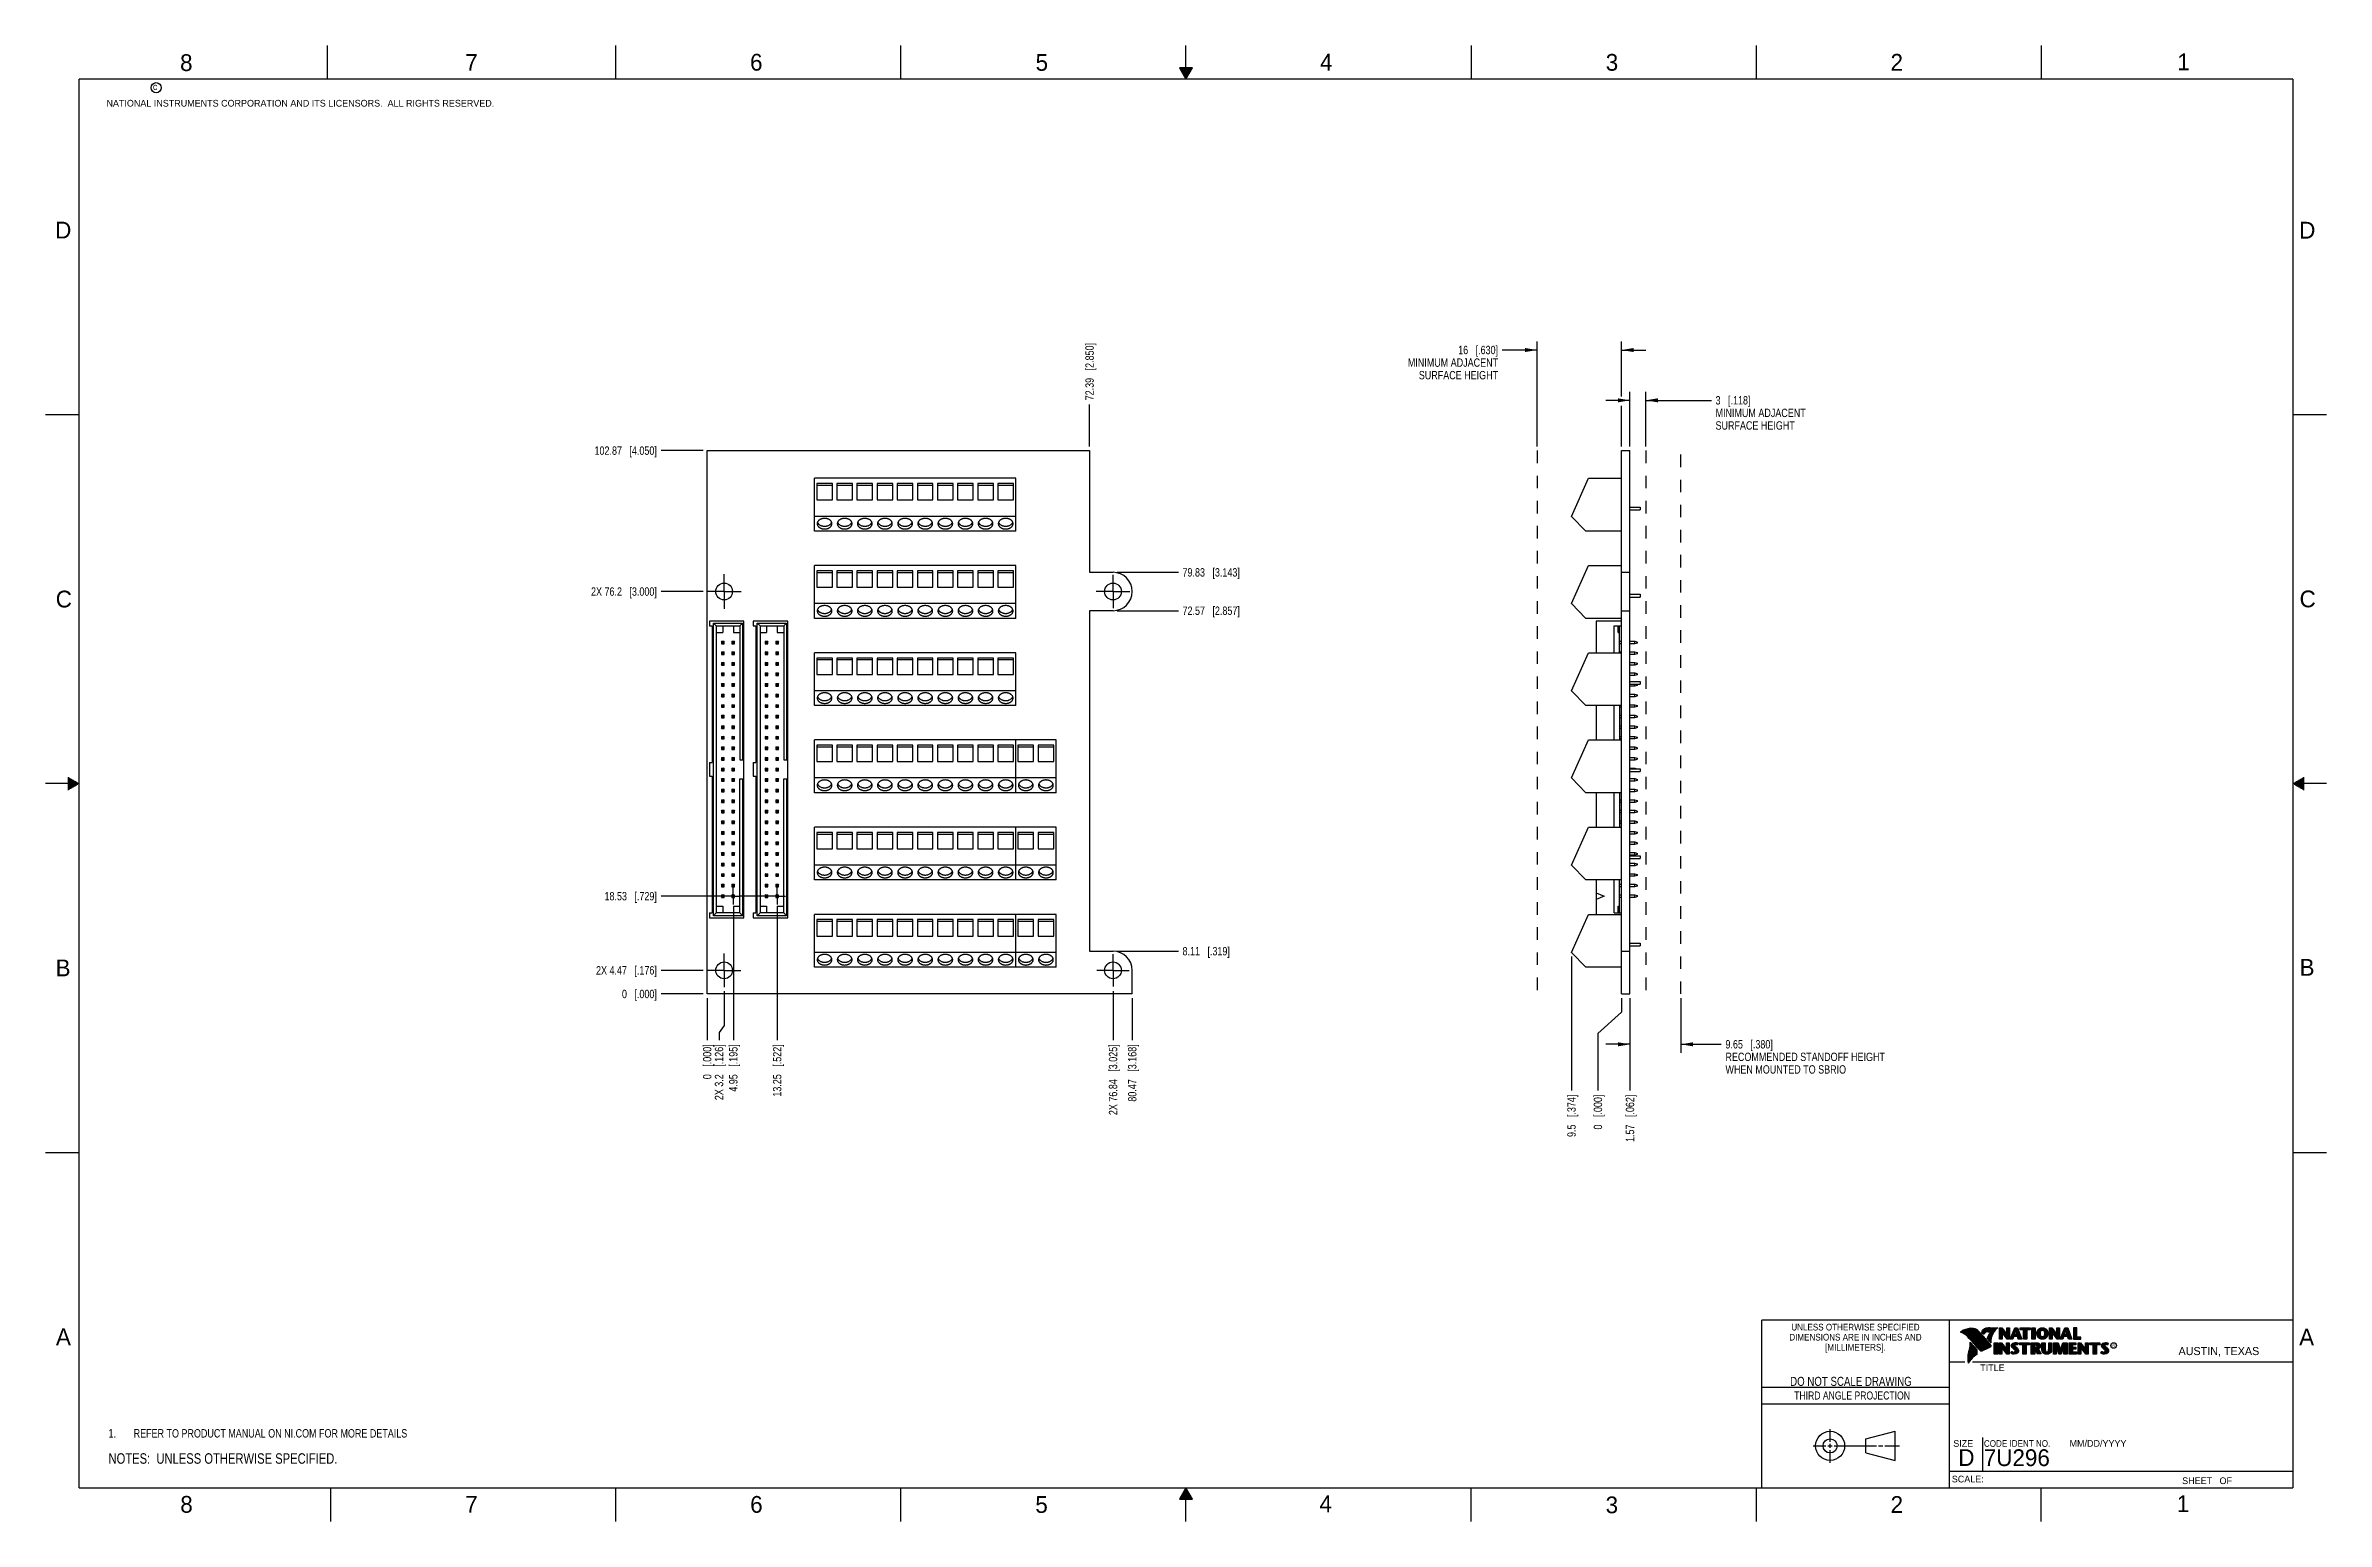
# Model space of a CAD drawing. Header units: inches. Extents: x 0 to 34, y 0 to 22.
import ezdxf

# ---------------------------------------------------------------- set-up
doc = ezdxf.new("R2010")
doc.units = ezdxf.units.IN
doc.header["$LTSCALE"] = 1.87
doc.header["$MEASUREMENT"] = 0
for name, pattern in [('CENTER', [0.6, 0.375, -0.075, 0.075, -0.075]), ('DASHED', [0.2, 0.1, -0.1]), ('DOT', [0.2, 0.1, -0.1])]:
    doc.linetypes.add(name, pattern=pattern)
doc.layers.get('0').update_dxf_attribs({"linetype": 'CONTINUOUS'})
for name, color, linetype in [('02___PRT_ALL_AXES', 7, 'CONTINUOUS'), ('DATUMCURVES', 7, 'CONTINUOUS'), ('DEFAULT_1', 7, 'CENTER'), ('DETAIL', 7, 'CONTINUOUS'), ('DIMENSIONS', 7, 'CONTINUOUS')]:
    doc.layers.add(name, color=color, linetype=linetype)
doc.styles.get("Standard").update_dxf_attribs({"font": 'txt', "width": 0.8})
doc.styles.add('TEXTSTYLE_2', font='txt')
doc.styles.add('TEXTSTYLE_3', font='txt', dxfattribs={"width": 0.9})
doc.dimstyles.new('DIMSTYLE_1', dxfattribs={"dimtxt": 0.125, "dimasz": 0.18, "dimexe": 0.125, "dimexo": 0.0625, "dimgap": 0.03125, "dimtad": 0, "dimtih": 1, "dimtoh": 1, "dimdec": 3, "dimlfac": 0.5, "dimdsep": 46, "dimtxsty": 'STANDARD', "dimblk": '_FILLED', "dimblk1": '_FILLED', "dimblk2": '_FILLED', "dimcen": 0.09, "dimadec": 0, "dimazin": 0, "dimtp": 0.001, "dimtm": 0.001, "dimtfac": 1, "dimtdec": 3, "dimtofl": 0, "dimtmove": 0, "dimatfit": 3, "dimldrblk": '_FILLED', "dimfxl": 1, "dimtolj": 1, "dimarcsym": 0})
doc.dimstyles.new('DIMSTYLE_2', dxfattribs={"dimtxt": 0.125, "dimasz": 0.18, "dimexe": 0.125, "dimexo": 0.0625, "dimgap": 0.03125, "dimtad": 0, "dimtih": 1, "dimtoh": 1, "dimdec": 3, "dimlfac": 0.5, "dimdsep": 46, "dimtxsty": 'STANDARD', "dimblk": '_FILLED', "dimblk1": '_FILLED', "dimblk2": '_FILLED', "dimcen": 0.09, "dimadec": 0, "dimazin": 0, "dimtfac": 1, "dimtdec": 3, "dimtofl": 0, "dimtmove": 0, "dimatfit": 3, "dimldrblk": '_FILLED', "dimfxl": 1, "dimtolj": 1, "dimarcsym": 0})
doc.dimstyles.new('DIMSTYLE_3', dxfattribs={"dimtxt": 0.125, "dimasz": 0.18, "dimexe": 0.125, "dimexo": 0.0625, "dimgap": 0.03125, "dimtad": 0, "dimtih": 1, "dimtoh": 1, "dimdec": 3, "dimlfac": 0.5, "dimdsep": 46, "dimtxsty": 'STANDARD', "dimblk": '_FILLED', "dimblk1": '_FILLED', "dimblk2": '_FILLED', "dimcen": 0.09, "dimadec": 0, "dimazin": 0, "dimtp": 0.01, "dimtm": 0.01, "dimtfac": 1, "dimtdec": 3, "dimtofl": 0, "dimtmove": 0, "dimatfit": 3, "dimldrblk": '_FILLED', "dimfxl": 1, "dimtolj": 1, "dimarcsym": 0})
doc.dimstyles.new('DIMSTYLE_4', dxfattribs={"dimtxt": 0.125, "dimasz": 0.18, "dimexe": 0.125, "dimexo": 0.0625, "dimgap": 0.0625, "dimtad": 0, "dimtih": 1, "dimtoh": 1, "dimdec": 3, "dimlfac": 0.5, "dimdsep": 46, "dimtxsty": 'STANDARD', "dimblk": '_FILLED', "dimblk1": '_FILLED', "dimblk2": '_FILLED', "dimcen": 0.09, "dimadec": 0, "dimazin": 0, "dimtp": 0.001, "dimtm": 0.001, "dimtfac": 1, "dimtdec": 3, "dimtofl": 0, "dimtmove": 0, "dimatfit": 3, "dimldrblk": '_FILLED', "dimfxl": 1, "dimtolj": 1, "dimarcsym": 0})

msp = doc.modelspace()

# ---------------------------------------------------------------- texts
at = {"color": 2, "linetype": 'CONTINUOUS', "line_spacing_factor": 0.9}
for s, insert, char_height, width, attachment_point, style in [('8', (2.0046, 21.8713), 0.25, 0.25, 1, 'TEXTSTYLE_2'), ('7', (6.2556, 21.8743), 0.25, 0.25, 1, 'TEXTSTYLE_2'), ('6', (10.5012, 21.8772), 0.25, 0.25, 1, 'TEXTSTYLE_2'), ('5', (14.7577, 21.8747), 0.25, 0.25, 1, 'TEXTSTYLE_2'), ('4', (18.9977, 21.8777), 0.25, 0.25, 1, 'TEXTSTYLE_2'), ('3', (23.257, 21.8759), 0.25, 0.25, 1, 'TEXTSTYLE_2'), ('2', (27.5025, 21.8762), 0.25, 0.25, 1, 'TEXTSTYLE_2'), ('1', (31.7781, 21.8826), 0.25, 0.25, 1, 'TEXTSTYLE_2'), ('NATIONAL INSTRUMENTS CORPORATION AND ITS LICENSORS.  ALL RIGHTS RESERVED.', (0.9071, 21.1911), 0.1, 7.3, 1, 'TEXTSTYLE_2'), ('c', (1.599, 21.4388), 0.1, 0.1, 1, 'TEXTSTYLE_2'), ('D', (0.1424, 19.375), 0.25, 0.25, 1, 'TEXTSTYLE_2'), ('D', (33.5947, 19.3736), 0.25, 0.25, 1, 'TEXTSTYLE_2'), ('C', (0.1508, 13.8746), 0.25, 0.25, 1, 'TEXTSTYLE_2'), ('C', (33.6004, 13.8767), 0.25, 0.25, 1, 'TEXTSTYLE_2'), ('B', (0.1484, 8.3757), 0.25, 0.25, 1, 'TEXTSTYLE_2'), ('B', (33.6006, 8.3845), 0.25, 0.25, 1, 'TEXTSTYLE_2'), ('A', (0.1541, 2.8761), 0.25, 0.25, 1, 'TEXTSTYLE_2'), ('DIMENSIONS ARE IN INCHES AND', (26.9799, 2.7959), 0.1, 2.52, 2, 'TEXTSTYLE_3'), ('UNLESS OTHERWISE SPECIFIED', (26.9799, 2.9459), 0.1, 2.34, 2, 'TEXTSTYLE_3'), ('A', (33.5939, 2.8728), 0.25, 0.25, 1, 'TEXTSTYLE_2'), ('[MILLIMETERS].', (26.9799, 2.6459), 0.1, 1.26, 2, 'TEXTSTYLE_3'), ('R', (30.8076, 2.6413), 0.042, 0.041979, 1, 'TEXTSTYLE_2'), ('AUSTIN, TEXAS', (31.7957, 2.599), 0.12, 1.56, 1, 'TEXTSTYLE_2'), ('TITLE', (28.8397, 2.3397), 0.1, 0.5, 1, 'TEXTSTYLE_2'), ('SIZE', (28.4379, 1.2118), 0.1, 0.4, 1, 'TEXTSTYLE_2'), ('CODE IDENT NO.', (28.8949, 1.2115), 0.1, 1.26, 1, 'TEXTSTYLE_3'), ('MM/DD/YYYY', (30.1721, 1.2121), 0.1, 1, 1, 'TEXTSTYLE_2'), ('SCALE:', (28.4164, 0.6806), 0.1, 0.6, 1, 'TEXTSTYLE_2'), ('8', (2.0074, 0.3791), 0.25, 0.25, 1, 'TEXTSTYLE_2'), ('7', (6.2553, 0.3787), 0.25, 0.25, 1, 'TEXTSTYLE_2'), ('6', (10.5033, 0.3784), 0.25, 0.25, 1, 'TEXTSTYLE_2'), ('5', (14.754, 0.3762), 0.25, 0.25, 1, 'TEXTSTYLE_2'), ('4', (18.9884, 0.3869), 0.25, 0.25, 1, 'TEXTSTYLE_2'), ('3', (23.2555, 0.371), 0.25, 0.25, 1, 'TEXTSTYLE_2'), ('2', (27.5035, 0.3763), 0.25, 0.25, 1, 'TEXTSTYLE_2'), ('1', (31.7706, 0.389), 0.25, 0.25, 1, 'TEXTSTYLE_2'), ('SHEET   OF', (31.8499, 0.6557), 0.1, 1, 1, 'TEXTSTYLE_2')]:
    msp.add_mtext(s, dxfattribs=dict(at, insert=insert, char_height=char_height, width=width, attachment_point=attachment_point, style=style))
at = {"color": 7, "linetype": 'CONTINUOUS', "insert": (26.9127, 2.1549), "char_height": 0.135, "width": 2.16, "attachment_point": 2, "line_spacing_factor": 0.9}
msp.add_mtext('DO NOT SCALE DRAWING', dxfattribs=at)
at = {"color": 2, "linetype": 'CONTINUOUS', "insert": (26.9296, 1.9368), "char_height": 0.12, "width": 2.112, "attachment_point": 2, "line_spacing_factor": 0.9}
msp.add_mtext('THIRD ANGLE PROJECTION', dxfattribs=at)
at = {"color": 7, "linetype": 'CONTINUOUS', "char_height": 0.25, "attachment_point": 1, "line_spacing_factor": 0.9, "style": 'TEXTSTYLE_2'}
for s, insert, width in [('D  ', (28.5128, 1.0764), 0.75), ('7U296', (28.8928, 1.0745), 1.25)]:
    msp.add_mtext(s, dxfattribs=dict(at, insert=insert, width=width))

# ---------------------------------------------------------------- blocks, each defined once
blk = doc.blocks.new('CUSTOM_NOTE_BL0', base_point=(3.625, 1.312))
at = {"color": 2, "linetype": 'CONTINUOUS', "width": 0.8}
for s, p in [('1.', (0.938, 1.25)), ('REFER TO PRODUCT MANUAL ON NI.COM FOR MORE DETAILS', (1.312, 1.25))]:
    blk.add_text(s, height=0.125, dxfattribs=at).set_placement(p)
blk = doc.blocks.new('*D0')
at = {"layer": 'DIMENSIONS', "color": 2, "linetype": 'CONTINUOUS'}
blk.add_line((9.802, 8.214), (9.175, 8.214), dxfattribs=at)
at = {"layer": 'DIMENSIONS', "color": 2, "linetype": 'CONTINUOUS', "insert": (9.112, 8.277), "char_height": 0.125, "width": 1.425, "attachment_point": 3, "line_spacing_factor": 0.9}
blk.add_mtext('2X 4.47{\\Ftxt.shx;\\W1.000000;\\H0.125000; }[.176]', dxfattribs=at)
blk = doc.blocks.new('_FILLED')
at = {"color": 0, "linetype": 'BYBLOCK'}
blk.add_solid([(0, 0), (-1, 0.17), (-1, -0.17)], dxfattribs=at)
blk = doc.blocks.new('*D1')
at = {"layer": 'DIMENSIONS', "color": 2, "linetype": 'CONTINUOUS'}
blk.add_line((9.8, 7.862), (9.175, 7.862), dxfattribs=at)
at = {"layer": 'DIMENSIONS', "color": 2, "linetype": 'CONTINUOUS', "insert": (9.112, 7.925), "char_height": 0.125, "width": 0.825, "attachment_point": 3, "line_spacing_factor": 0.9}
blk.add_mtext('0{\\Ftxt.shx;\\W1.000000;\\H0.125000; }[.000]', dxfattribs=at)
blk = doc.blocks.new('*D2')
at = {"layer": 'DIMENSIONS', "color": 2, "linetype": 'CONTINUOUS'}
blk.add_line((9.802, 13.862), (9.175, 13.862), dxfattribs=at)
at = {"layer": 'DIMENSIONS', "color": 2, "linetype": 'CONTINUOUS', "insert": (9.112, 13.924), "char_height": 0.125, "width": 1.525, "attachment_point": 3, "line_spacing_factor": 0.9}
blk.add_mtext('2X 76.2{\\Ftxt.shx;\\W1.000000;\\H0.125000; }[3.000]', dxfattribs=at)
blk = doc.blocks.new('*D3')
at = {"layer": 'DIMENSIONS', "color": 2, "linetype": 'CONTINUOUS'}
blk.add_line((10.064, 9.321), (9.175, 9.321), dxfattribs=at)
at = {"layer": 'DIMENSIONS', "color": 2, "linetype": 'CONTINUOUS', "insert": (9.112, 9.383), "char_height": 0.125, "width": 1.225, "attachment_point": 3, "line_spacing_factor": 0.9}
blk.add_mtext('18.53{\\Ftxt.shx;\\W1.000000;\\H0.125000; }[.729]', dxfattribs=at)
blk = doc.blocks.new('*D4')
at = {"layer": 'DIMENSIONS', "color": 2, "linetype": 'CONTINUOUS'}
blk.add_line((10.252, 9.133), (10.252, 7.175), dxfattribs=at)
at = {"layer": 'DIMENSIONS', "color": 2, "linetype": 'CONTINUOUS', "insert": (10.189, 7.112), "char_height": 0.125, "width": 1.125, "attachment_point": 3, "rotation": 90, "line_spacing_factor": 0.9}
blk.add_mtext('4.95{\\Ftxt.shx;\\W1.000000;\\H0.125000; }[.195]', dxfattribs=at)
blk = doc.blocks.new('*D5')
at = {"layer": 'DIMENSIONS', "color": 2, "linetype": 'CONTINUOUS'}
blk.add_line((9.862, 7.8), (9.862, 7.175), dxfattribs=at)
at = {"layer": 'DIMENSIONS', "color": 2, "linetype": 'CONTINUOUS', "insert": (9.8, 7.112), "char_height": 0.125, "width": 0.825, "attachment_point": 3, "rotation": 90, "line_spacing_factor": 0.9}
blk.add_mtext('0{\\Ftxt.shx;\\W1.000000;\\H0.125000; }[.000]', dxfattribs=at)
blk = doc.blocks.new('*D6')
at = {"layer": 'DIMENSIONS', "color": 2, "linetype": 'CONTINUOUS'}
blk.add_line((10.906, 9.133), (10.906, 7.175), dxfattribs=at)
at = {"layer": 'DIMENSIONS', "color": 2, "linetype": 'CONTINUOUS', "insert": (10.843, 7.112), "char_height": 0.125, "width": 1.225, "attachment_point": 3, "rotation": 90, "line_spacing_factor": 0.9}
blk.add_mtext('13.25{\\Ftxt.shx;\\W1.000000;\\H0.125000; }[.522]', dxfattribs=at)
blk = doc.blocks.new('*D7')
at = {"layer": 'DIMENSIONS', "color": 2, "linetype": 'CONTINUOUS'}
blk.add_line((15.562, 16.025), (15.562, 16.65), dxfattribs=at)
at = {"layer": 'DIMENSIONS', "color": 2, "linetype": 'CONTINUOUS', "insert": (15.5, 16.712), "char_height": 0.125, "width": 1.325, "attachment_point": 1, "rotation": 90, "line_spacing_factor": 0.9}
blk.add_mtext('72.39{\\Ftxt.shx;\\W1.000000;\\H0.125000; }[2.850]', dxfattribs=at)
blk = doc.blocks.new('*D8')
at = {"layer": 'DIMENSIONS', "color": 2, "linetype": 'CONTINUOUS'}
blk.add_line((16.198, 7.8), (16.198, 7.175), dxfattribs=at)
at = {"layer": 'DIMENSIONS', "color": 2, "linetype": 'CONTINUOUS', "insert": (16.136, 7.112), "char_height": 0.125, "width": 1.325, "attachment_point": 3, "rotation": 90, "line_spacing_factor": 0.9}
blk.add_mtext('80.47{\\Ftxt.shx;\\W1.000000;\\H0.125000; }[3.168]', dxfattribs=at)
blk = doc.blocks.new('*D9')
at = {"layer": 'DIMENSIONS', "color": 2, "linetype": 'CONTINUOUS'}
blk.add_line((15.912, 7.902), (15.912, 7.175), dxfattribs=at)
at = {"layer": 'DIMENSIONS', "color": 2, "linetype": 'CONTINUOUS', "insert": (15.85, 7.112), "char_height": 0.125, "width": 1.625, "attachment_point": 3, "rotation": 90, "line_spacing_factor": 0.9}
blk.add_mtext('2X 76.84{\\Ftxt.shx;\\W1.000000;\\H0.125000; }[3.025]', dxfattribs=at)
blk = doc.blocks.new('*D10')
at = {"layer": 'DIMENSIONS', "color": 2, "linetype": 'CONTINUOUS'}
for p, q in [((10.114, 7.902), (10.114, 7.39)), ((10.114, 7.39), (10.039, 7.288)), ((10.039, 7.288), (10.039, 7.175))]:
    blk.add_line(p, q, dxfattribs=at)
at = {"layer": 'DIMENSIONS', "color": 2, "linetype": 'CONTINUOUS', "insert": (9.976, 7.112), "char_height": 0.125, "width": 1.325, "attachment_point": 3, "rotation": 90, "line_spacing_factor": 0.9}
blk.add_mtext('2X 3.2{\\Ftxt.shx;\\W1.000000;\\H0.125000; }[.126]', dxfattribs=at)
blk = doc.blocks.new('*D11')
at = {"layer": 'DIMENSIONS', "color": 2, "linetype": 'CONTINUOUS'}
blk.add_line((15.975, 8.5), (16.886, 8.5), dxfattribs=at)
at = {"layer": 'DIMENSIONS', "color": 2, "linetype": 'CONTINUOUS', "insert": (16.948, 8.563), "char_height": 0.125, "width": 1.125, "attachment_point": 1, "line_spacing_factor": 0.9}
blk.add_mtext('8.11{\\Ftxt.shx;\\W1.000000;\\H0.125000; }[.319]', dxfattribs=at)
blk = doc.blocks.new('*D12')
at = {"layer": 'DIMENSIONS', "color": 2, "linetype": 'CONTINUOUS'}
blk.add_line((15.975, 13.576), (16.886, 13.576), dxfattribs=at)
at = {"layer": 'DIMENSIONS', "color": 2, "linetype": 'CONTINUOUS', "insert": (16.948, 13.638), "char_height": 0.125, "width": 1.325, "attachment_point": 1, "line_spacing_factor": 0.9}
blk.add_mtext('72.57{\\Ftxt.shx;\\W1.000000;\\H0.125000; }[2.857]', dxfattribs=at)
blk = doc.blocks.new('*D13')
at = {"layer": 'DIMENSIONS', "color": 2, "linetype": 'CONTINUOUS'}
blk.add_line((15.975, 14.148), (16.886, 14.148), dxfattribs=at)
at = {"layer": 'DIMENSIONS', "color": 2, "linetype": 'CONTINUOUS', "insert": (16.948, 14.21), "char_height": 0.125, "width": 1.325, "attachment_point": 1, "line_spacing_factor": 0.9}
blk.add_mtext('79.83{\\Ftxt.shx;\\W1.000000;\\H0.125000; }[3.143]', dxfattribs=at)
blk = doc.blocks.new('*D14')
at = {"layer": 'DIMENSIONS', "color": 2, "linetype": 'CONTINUOUS'}
blk.add_line((9.8, 15.962), (9.175, 15.962), dxfattribs=at)
at = {"layer": 'DIMENSIONS', "color": 2, "linetype": 'CONTINUOUS', "insert": (9.112, 16.025), "char_height": 0.125, "width": 1.425, "attachment_point": 3, "line_spacing_factor": 0.9}
blk.add_mtext('102.87{\\Ftxt.shx;\\W1.000000;\\H0.125000; }[4.050]', dxfattribs=at)
blk = doc.blocks.new('*D15')
at = {"layer": 'DIMENSIONS', "color": 2, "linetype": 'CONTINUOUS'}
blk.add_line((23.618, 7.8), (23.618, 6.425), dxfattribs=at)
at = {"layer": 'DIMENSIONS', "color": 2, "linetype": 'CONTINUOUS', "insert": (23.556, 6.362), "char_height": 0.125, "width": 1.125, "attachment_point": 3, "rotation": 90, "line_spacing_factor": 0.9}
blk.add_mtext('1.57{\\Ftxt.shx;\\W1.000000;\\H0.125000; }[.062]', dxfattribs=at)
blk = doc.blocks.new('*D16')
at = {"layer": 'DIMENSIONS', "color": 2, "linetype": 'CONTINUOUS'}
for p, q in [((23.494, 7.592), (23.141, 7.275)), ((23.494, 7.8), (23.494, 7.592)), ((23.141, 7.275), (23.141, 6.425))]:
    blk.add_line(p, q, dxfattribs=at)
at = {"layer": 'DIMENSIONS', "color": 2, "linetype": 'CONTINUOUS', "insert": (23.078, 6.362), "char_height": 0.125, "width": 0.825, "attachment_point": 3, "rotation": 90, "line_spacing_factor": 0.9}
blk.add_mtext('0{\\Ftxt.shx;\\W1.000000;\\H0.125000; }[.000]', dxfattribs=at)
blk = doc.blocks.new('*D17')
at = {"layer": 'DIMENSIONS', "color": 2, "linetype": 'CONTINUOUS'}
blk.add_line((22.746, 8.42), (22.746, 6.425), dxfattribs=at)
at = {"layer": 'DIMENSIONS', "color": 2, "linetype": 'CONTINUOUS', "insert": (22.684, 6.362), "char_height": 0.125, "width": 1.025, "attachment_point": 3, "rotation": 90, "line_spacing_factor": 0.9}
blk.add_mtext('9.5{\\Ftxt.shx;\\W1.000000;\\H0.125000; }[.374]', dxfattribs=at)
blk = doc.blocks.new('*D18')
at = {"layer": 'DIMENSIONS', "color": 2, "linetype": 'CONTINUOUS'}
for p, q in [((23.618, 7.644), (23.618, 6.987)), ((24.378, 7.8), (24.378, 6.987)), ((23.618, 7.112), (23.258, 7.112)), ((24.378, 7.112), (24.98, 7.112))]:
    blk.add_line(p, q, dxfattribs=at)
at = {"layer": 'DIMENSIONS', "color": 2, "linetype": 'CONTINUOUS', "xscale": 0.18, "yscale": 0.18, "zscale": 0.18}
blk.add_blockref('_FILLED', (23.618, 7.112), dxfattribs=at)
at = {"layer": 'DIMENSIONS', "color": 2, "linetype": 'CONTINUOUS', "xscale": 0.18, "yscale": 0.18, "zscale": 0.18, "rotation": 180}
blk.add_blockref('_FILLED', (24.378, 7.112), dxfattribs=at)
at = {"layer": 'DIMENSIONS', "color": 2, "linetype": 'CONTINUOUS', "insert": (25.042, 7.175), "char_height": 0.125, "width": 2.7, "attachment_point": 1, "line_spacing_factor": 0.9}
blk.add_mtext('9.65{\\Ftxt.shx;\\W1.000000;\\H0.125000; }[.380]\\PRECOMMENDED STANDOFF HEIGHT\\PWHEN MOUNTED TO SBRIO', dxfattribs=at)
blk = doc.blocks.new('*D19')
at = {"layer": 'DIMENSIONS', "color": 2, "linetype": 'CONTINUOUS'}
for p, q in [((22.234, 17.462), (21.715, 17.462)), ((22.234, 16.025), (22.234, 17.587)), ((23.494, 16.77), (23.494, 17.587)), ((23.494, 17.462), (23.854, 17.462)), ((23.494, 16.025), (23.494, 16.63))]:
    blk.add_line(p, q, dxfattribs=at)
at = {"layer": 'DIMENSIONS', "color": 2, "linetype": 'CONTINUOUS', "xscale": 0.18, "yscale": 0.18, "zscale": 0.18}
blk.add_blockref('_FILLED', (22.234, 17.462), dxfattribs=at)
at = {"layer": 'DIMENSIONS', "color": 2, "linetype": 'CONTINUOUS', "xscale": 0.18, "yscale": 0.18, "zscale": 0.18, "rotation": 180}
blk.add_blockref('_FILLED', (23.494, 17.462), dxfattribs=at)
at = {"layer": 'DIMENSIONS', "color": 2, "linetype": 'CONTINUOUS', "insert": (21.652, 17.525), "char_height": 0.125, "width": 1.6, "attachment_point": 3, "line_spacing_factor": 0.9}
blk.add_mtext('16{\\Ftxt.shx;\\W1.000000;\\H0.125000; }[.630]\\PMINIMUM ADJACENT\\PSURFACE HEIGHT', dxfattribs=at)
blk = doc.blocks.new('*D20')
at = {"layer": 'DIMENSIONS', "color": 2, "linetype": 'CONTINUOUS'}
for p, q in [((23.618, 16.712), (23.258, 16.712)), ((23.618, 16.025), (23.618, 16.837)), ((23.854, 16.025), (23.854, 16.837)), ((23.854, 16.712), (24.832, 16.712))]:
    blk.add_line(p, q, dxfattribs=at)
at = {"layer": 'DIMENSIONS', "color": 2, "linetype": 'CONTINUOUS', "xscale": 0.18, "yscale": 0.18, "zscale": 0.18}
blk.add_blockref('_FILLED', (23.618, 16.712), dxfattribs=at)
at = {"layer": 'DIMENSIONS', "color": 2, "linetype": 'CONTINUOUS', "xscale": 0.18, "yscale": 0.18, "zscale": 0.18, "rotation": 180}
blk.add_blockref('_FILLED', (23.854, 16.712), dxfattribs=at)
at = {"layer": 'DIMENSIONS', "color": 2, "linetype": 'CONTINUOUS', "insert": (24.894, 16.775), "char_height": 0.125, "width": 1.6, "attachment_point": 1, "line_spacing_factor": 0.9}
blk.add_mtext('3{\\Ftxt.shx;\\W1.000000;\\H0.125000; }[.118]\\PMINIMUM ADJACENT\\PSURFACE HEIGHT', dxfattribs=at)
blk = doc.blocks.new('NOTES_HEADER_BL1', base_point=(3.1215, 0.9375))
at = {"layer": 'DETAIL', "color": 2, "linetype": 'CONTINUOUS', "width": 0.8}
blk.add_text('NOTES:  UNLESS OTHERWISE SPECIFIED.', height=0.156, dxfattribs=at).set_placement((0.9375, 0.8595))

# ---------------------------------------------------------------- dimensions: what is measured, and where the dimension line sits
at = {"layer": 'DIMENSIONS', "color": 2, "linetype": 'CONTINUOUS'}
for feature_location, offset, dtype, origin, dimstyle, picture, middle in [((15.5621, 16.0246), (0, 0.625), 1, (9.8621, 15.9621), 'DIMSTYLE_3', '*D7', (15.5621, 17.3746)), ((9.7996, 15.9621), (-0.625, 0), 0, (9.8621, 7.8621), 'DIMSTYLE_3', '*D14', (8.3996, 15.9621)), ((15.9746, 14.148), (0.911, 0), 0, (15.9121, 7.8621), 'DIMSTYLE_3', '*D13', (17.6106, 14.148)), ((15.9746, 13.576), (0.911, 0), 0, (15.9121, 7.8621), 'DIMSTYLE_3', '*D12', (17.6106, 13.576)), ((10.0643, 9.3209), (-0.8897, 0), 0, (10.1268, 7.8621), 'DIMSTYLE_1', '*D3', (8.4996, 9.3209)), ((10.9058, 9.1334), (0, -1.9588), 1, (9.8621, 9.1959), 'DIMSTYLE_3', '*D6', (10.9058, 6.4996)), ((10.2518, 9.1334), (0, -1.9588), 1, (9.8621, 7.8621), 'DIMSTYLE_3', '*D4', (10.2518, 6.5496)), ((15.9746, 8.5004), (0.911, 0), 0, (15.9121, 7.8621), 'DIMSTYLE_3', '*D11', (17.5106, 8.5004)), ((22.7462, 8.4201), (0, -1.9955), 1, (23.4943, 8.4826), 'DIMSTYLE_3', '*D17', (22.7462, 5.8496)), ((9.7996305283, 7.8620792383), (-0.625, 0), 0, (9.8621305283, 7.8620792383), 'DIMSTYLE_2', '*D1', (8.6996305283, 7.8620792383)), ((9.8621305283, 7.7995792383), (0, -0.625), 1, (9.8621305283, 7.8620792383), 'DIMSTYLE_3', '*D5', (9.8621305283, 6.6995792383)), ((16.1981, 7.7996), (0, -0.625), 1, (9.8621, 7.8621), 'DIMSTYLE_3', '*D8', (16.1981, 6.4496)), ((23.4943, 7.7996), (-0.3536, -1.375), 0, (23.4943, 7.8621), 'DIMSTYLE_3', '*D16', (23.1407, 5.9496)), ((23.6183, 7.7996), (0, -1.375), 1, (23.4943, 7.8621), 'DIMSTYLE_3', '*D15', (23.6183, 5.7996))]:
    dim = msp.add_ordinate_dim(feature_location=feature_location, offset=offset, dtype=dtype, origin=origin, dimstyle=dimstyle, dxfattribs=at)
    dim.commit()
    dim.dimension.update_dxf_attribs({"geometry": picture, "text_midpoint": middle})
dim = msp.add_linear_dim(base=(22.2343, 17.4621), p1=(23.4943, 15.9621), p2=(22.2343, 15.9621), angle=180, text='<>\\PMINIMUM ADJACENT\\PSURFACE HEIGHT', dimstyle='DIMSTYLE_4', dxfattribs=at)
dim.commit()
dim.dimension.update_dxf_attribs({"geometry": '*D19', "text_midpoint": (20.8521, 17.259), "dimtype": 160})
for base, p1, p2, text, picture, middle in [((23.8543, 16.7121), (23.6183, 15.9621), (23.8543, 15.9621), '<>\\PMINIMUM ADJACENT\\PSURFACE HEIGHT', '*D20', (25.6942, 16.509)), ((24.3783, 7.1121), (23.6183, 7.7062), (24.3783, 7.8621), '<>\\PRECOMMENDED STANDOFF HEIGHT\\PWHEN MOUNTED TO SBRIO', '*D18', (26.3922, 6.909))]:
    dim = msp.add_linear_dim(base=base, p1=p1, p2=p2, text=text, dimstyle='DIMSTYLE_4', dxfattribs=at)
    dim.commit()
    dim.dimension.update_dxf_attribs({"geometry": picture, "text_midpoint": middle, "dimtype": 160})
for feature_location, offset, dtype, origin, dimstyle, picture, middle in [((9.8019, 13.862), (-0.6273, 0), 0, (9.8644, 7.8621), 'DIMSTYLE_1', '*D2', (8.3496, 13.862)), ((9.8019, 8.2144), (-0.6273, 0), 0, (9.8621, 7.8621), 'DIMSTYLE_1', '*D0', (8.3996, 8.2144)), ((15.9121, 7.9019), (0, -0.7273), 1, (9.8621, 7.9644), 'DIMSTYLE_3', '*D9', (15.9121, 6.2996)), ((10.1144, 7.9019), (-0.0759, -0.7273), 0, (9.8621, 7.9644), 'DIMSTYLE_3', '*D10', (10.0385, 6.4496))]:
    dim = msp.add_ordinate_dim(feature_location=feature_location, offset=offset, dtype=dtype, origin=origin, text='2X <>', dimstyle=dimstyle, dxfattribs=at)
    dim.commit()
    dim.dimension.update_dxf_attribs({"geometry": picture, "text_midpoint": middle})

# ---------------------------------------------------------------- linework, layer by layer
at = {"color": 2, "linetype": 'CONTINUOUS'}
for p, q in [((4.2, 21.5), (4.2, 22)), ((8.5, 21.5), (8.5, 22)), ((12.75, 21.5), (12.75, 22)), ((17, 21.5), (17, 22)), ((21.25, 22), (21.25, 21.5)), ((25.5, 22), (25.5, 21.5)), ((29.75, 22), (29.75, 21.5)), ((16.902, 21.6697), (17, 21.5)), ((17.098, 21.6697), (16.902, 21.6697)), ((16.9076, 21.66), (17.0924, 21.66)), ((16.9134, 21.65), (17.0866, 21.65)), ((16.9192, 21.64), (17.0808, 21.64)), ((16.925, 21.63), (17.0751, 21.63)), ((16.9307, 21.62), (17.0693, 21.62)), ((16.9365, 21.61), (17.0635, 21.61)), ((16.9423, 21.6), (17.0578, 21.6)), ((16.9481, 21.59), (17.052, 21.59)), ((16.9538, 21.58), (17.0462, 21.58)), ((16.9596, 21.57), (17.0404, 21.57)), ((16.9654, 21.56), (17.0347, 21.56)), ((16.9712, 21.55), (17.0289, 21.55)), ((16.9769, 21.54), (17.0231, 21.54)), ((16.9827, 21.53), (17.0173, 21.53)), ((16.9885, 21.52), (17.0116, 21.52)), ((16.9942, 21.51), (17.0058, 21.51)), ((17, 21.5), (17.098, 21.6697)), ((0, 16.5), (0.5, 16.5)), ((33.5, 16.5), (34, 16.5)), ((0.5, 11), (0, 11)), ((0.3303, 11.09), (0.3441, 11.09)), ((0.3303, 11.08), (0.3614, 11.08)), ((0.3303, 11.07), (0.3788, 11.07)), ((0.3303, 11.06), (0.3961, 11.06)), ((0.3303, 11.05), (0.4134, 11.05)), ((0.3303, 11.04), (0.4307, 11.04)), ((0.3303, 11.03), (0.448, 11.03)), ((0.3303, 11.02), (0.4654, 11.02)), ((0.3303, 11.01), (0.4827, 11.01)), ((0.3303, 10.99), (0.4827, 10.99)), ((0.3303, 10.98), (0.4654, 10.98)), ((0.3303, 10.97), (0.448, 10.97)), ((0.3303, 10.96), (0.4307, 10.96)), ((0.3303, 10.95), (0.4134, 10.95)), ((0.3303, 10.94), (0.3961, 10.94)), ((0.3303, 10.93), (0.3788, 10.93)), ((0.3303, 10.92), (0.3614, 10.92)), ((0.3303, 10.91), (0.3441, 10.91)), ((34, 11), (33.5, 11)), ((33.5173, 11.01), (33.6697, 11.01)), ((33.5173, 10.99), (33.6697, 10.99)), ((33.5347, 11.02), (33.6697, 11.02)), ((33.5347, 10.98), (33.6697, 10.98)), ((33.552, 11.03), (33.6697, 11.03)), ((33.552, 10.97), (33.6697, 10.97)), ((33.5693, 11.04), (33.6697, 11.04)), ((33.5693, 10.96), (33.6697, 10.96)), ((33.5866, 11.05), (33.6697, 11.05)), ((33.5866, 10.95), (33.6697, 10.95)), ((33.6039, 11.06), (33.6697, 11.06)), ((33.6039, 10.94), (33.6697, 10.94)), ((33.6213, 11.07), (33.6697, 11.07)), ((33.6213, 10.93), (33.6697, 10.93)), ((33.6386, 11.08), (33.6697, 11.08)), ((33.6386, 10.92), (33.6697, 10.92)), ((33.6559, 11.09), (33.6697, 11.09)), ((33.6559, 10.91), (33.6697, 10.91)), ((0, 5.5), (0.5, 5.5)), ((33.5, 5.5), (34, 5.5)), ((28.556, 2.8217), (28.556, 2.8246)), ((28.5629, 2.8193), (28.5629, 2.8291)), ((28.5698, 2.8166), (28.5698, 2.8333)), ((28.5766, 2.8137), (28.5766, 2.8374)), ((28.5835, 2.8105), (28.5835, 2.8412)), ((28.5904, 2.8071), (28.5904, 2.8449)), ((28.5972, 2.8034), (28.5972, 2.8479)), ((28.6041, 2.7994), (28.6041, 2.8508)), ((28.6109, 2.7952), (28.6109, 2.8535)), ((28.6178, 2.7906), (28.6178, 2.856)), ((28.6247, 2.7856), (28.6247, 2.8584)), ((28.6315, 2.7803), (28.6315, 2.8606)), ((28.6384, 2.7747), (28.6384, 2.8626)), ((28.6453, 2.7685), (28.6453, 2.8645)), ((28.6521, 2.762), (28.6521, 2.8662)), ((28.659, 2.7548), (28.659, 2.8679)), ((28.6659, 2.7474), (28.6659, 2.8695)), ((28.6727, 2.7398), (28.6727, 2.8708)), ((28.6796, 2.7323), (28.6796, 2.8719)), ((28.6865, 2.7247), (28.6865, 2.8727)), ((28.6933, 2.717), (28.6933, 2.8732)), ((28.7002, 2.7092), (28.7002, 2.8734)), ((28.707, 2.7014), (28.707, 2.8733)), ((28.7139, 2.6936), (28.7139, 2.873)), ((28.7208, 2.6856), (28.7208, 2.8724)), ((28.7276, 2.6776), (28.7276, 2.8716)), ((28.7345, 2.6696), (28.7345, 2.8704)), ((28.7414, 2.6615), (28.7414, 2.869)), ((28.7482, 2.6533), (28.7482, 2.8677)), ((28.7551, 2.6452), (28.7551, 2.8659)), ((28.762, 2.6372), (28.762, 2.8638)), ((28.7688, 2.6293), (28.7688, 2.8611)), ((28.7757, 2.6214), (28.7757, 2.858)), ((28.7826, 2.6137), (28.7826, 2.8543)), ((28.7894, 2.606), (28.7894, 2.8501)), ((28.7963, 2.5985), (28.7963, 2.8451)), ((28.8031, 2.591), (28.8031, 2.8394)), ((28.81, 2.5836), (28.81, 2.8328)), ((28.8169, 2.5762), (28.8169, 2.8253)), ((28.8237, 2.569), (28.8237, 2.8181)), ((28.8306, 2.5618), (28.8306, 2.8109)), ((28.8375, 2.5556), (28.8375, 2.8037)), ((28.8443, 2.5505), (28.8443, 2.7965)), ((28.8512, 2.5472), (28.8512, 2.7893)), ((28.8581, 2.5466), (28.8581, 2.782)), ((28.8865, 2.792), (28.8631, 2.8194)), ((28.8649, 2.5483), (28.8649, 2.7748)), ((28.8878, 2.7979), (28.8682, 2.8209)), ((28.8718, 2.8167), (28.8718, 2.8343)), ((28.8718, 2.5513), (28.8718, 2.7675)), ((28.8786, 2.8086), (28.8786, 2.8464)), ((28.8786, 2.5541), (28.8786, 2.7602)), ((28.8855, 2.8005), (28.8855, 2.854)), ((28.8855, 2.557), (28.8855, 2.7523)), ((28.8924, 2.8003), (28.8924, 2.8594)), ((28.8924, 2.5599), (28.8924, 2.744)), ((28.8992, 2.8044), (28.8992, 2.8634)), ((28.8992, 2.5628), (28.8992, 2.7357)), ((28.9061, 2.8094), (28.9061, 2.8668)), ((28.9061, 2.5659), (28.9061, 2.7274)), ((28.913, 2.8153), (28.913, 2.8696)), ((28.9198, 2.8223), (28.9198, 2.8719)), ((28.9267, 2.8275), (28.9267, 2.8737)), ((28.9336, 2.8311), (28.9336, 2.875)), ((28.9404, 2.8335), (28.9404, 2.8759)), ((28.962, 2.7048), (28.9438, 2.7257)), ((28.9473, 2.834), (28.9473, 2.8769)), ((28.9657, 2.7079), (28.9496, 2.7264)), ((28.9542, 2.8327), (28.9542, 2.8778)), ((28.9542, 2.7212), (28.9542, 2.7362)), ((28.961, 2.8306), (28.961, 2.8785)), ((28.961, 2.7133), (28.961, 2.7519)), ((28.9679, 2.8292), (28.9679, 2.8791)), ((28.9679, 2.7053), (28.9679, 2.7699)), ((28.9747, 2.8285), (28.9747, 2.8796)), ((28.9747, 2.697), (28.9747, 2.7823)), ((28.9816, 2.828), (28.9816, 2.88)), ((28.9816, 2.689), (28.9816, 2.7889)), ((28.9844, 2.885), (29.1009, 2.8868)), ((28.9845, 2.8802), (29.0882, 2.8817)), ((28.9885, 2.8278), (28.9885, 2.8802)), ((28.9885, 2.6813), (28.9885, 2.7921)), ((28.9953, 2.8276), (28.9953, 2.8803)), ((28.9953, 2.6998), (28.9953, 2.7939)), ((29.0022, 2.8263), (29.0022, 2.8804)), ((29.0022, 2.7448), (29.0022, 2.795)), ((29.0091, 2.822), (29.0091, 2.8805)), ((29.0091, 2.7642), (29.0091, 2.7954)), ((29.0159, 2.7805), (29.0159, 2.8806)), ((29.0228, 2.7947), (29.0228, 2.8807)), ((29.0297, 2.8073), (29.0297, 2.8808)), ((29.0365, 2.8188), (29.0365, 2.881)), ((29.0434, 2.8293), (29.0434, 2.8811)), ((29.0502, 2.8389), (29.0502, 2.8812)), ((29.0571, 2.8479), (29.0571, 2.8813)), ((29.064, 2.8562), (29.064, 2.8814)), ((29.0708, 2.8641), (29.0708, 2.8815)), ((29.0777, 2.8714), (29.0777, 2.8816)), ((29.1256, 2.8852), (29.1624, 2.8852)), ((29.1256, 2.7166), (29.1256, 2.8852)), ((29.1305, 2.8804), (29.16, 2.8804)), ((29.1305, 2.7215), (29.1305, 2.8804)), ((29.1604, 2.7215), (29.1305, 2.7215)), ((29.1395, 2.7215), (29.1395, 2.8804)), ((29.1462, 2.7215), (29.1462, 2.8804)), ((29.1529, 2.7215), (29.1529, 2.8804)), ((29.1604, 2.8299), (29.1596, 2.8804)), ((29.16, 2.8804), (29.2402, 2.7746)), ((29.2438, 2.7215), (29.1604, 2.8299)), ((29.1604, 2.8299), (29.1604, 2.7215)), ((29.1624, 2.8852), (29.2354, 2.7891)), ((29.2414, 2.7166), (29.1653, 2.8156)), ((29.1653, 2.8156), (29.1653, 2.7166)), ((29.1663, 2.8222), (29.1663, 2.872)), ((29.173, 2.8135), (29.173, 2.8632)), ((29.1798, 2.8048), (29.1798, 2.8543)), ((29.1865, 2.7961), (29.1865, 2.8455)), ((29.1932, 2.7873), (29.1932, 2.8367)), ((29.1999, 2.7786), (29.1999, 2.8278)), ((29.2066, 2.7699), (29.2066, 2.819)), ((29.2133, 2.7612), (29.2133, 2.8101)), ((29.22, 2.7525), (29.22, 2.8013)), ((29.2267, 2.7437), (29.2267, 2.7924)), ((29.2334, 2.735), (29.2334, 2.7836)), ((29.2354, 2.8852), (29.2754, 2.8852)), ((29.2354, 2.7891), (29.2354, 2.8852)), ((29.2402, 2.8804), (29.2705, 2.8804)), ((29.2402, 2.7746), (29.2402, 2.8804)), ((29.2402, 2.7263), (29.2402, 2.7746)), ((29.2705, 2.7215), (29.2438, 2.7215)), ((29.2469, 2.7215), (29.2469, 2.8804)), ((29.2536, 2.7215), (29.2536, 2.8804)), ((29.2603, 2.7215), (29.2603, 2.8804)), ((29.267, 2.7215), (29.267, 2.8804)), ((29.2705, 2.8804), (29.2705, 2.7215)), ((29.2754, 2.8852), (29.2754, 2.7166)), ((29.2853, 2.7167), (29.3541, 2.8851)), ((29.2926, 2.7216), (29.3574, 2.8802)), ((29.3219, 2.7216), (29.2926, 2.7216)), ((29.3006, 2.7216), (29.3006, 2.7411)), ((29.3073, 2.7216), (29.3073, 2.7575)), ((29.314, 2.7216), (29.314, 2.774)), ((29.3207, 2.7216), (29.3207, 2.7904)), ((29.3381, 2.7618), (29.3219, 2.7216)), ((29.3414, 2.7569), (29.3252, 2.7167)), ((29.3274, 2.7353), (29.3274, 2.8068)), ((29.3341, 2.752), (29.3341, 2.8232)), ((29.3968, 2.7618), (29.3381, 2.7618)), ((29.3408, 2.7618), (29.3408, 2.8396)), ((29.3933, 2.7569), (29.3414, 2.7569)), ((29.3434, 2.7787), (29.365, 2.8486)), ((29.3918, 2.7787), (29.3434, 2.7787)), ((29.3475, 2.7921), (29.3475, 2.8561)), ((29.3475, 2.7618), (29.3475, 2.7787)), ((29.35, 2.7836), (29.3686, 2.8438)), ((29.3854, 2.7836), (29.35, 2.7836)), ((29.3541, 2.8851), (29.3967, 2.8851)), ((29.3543, 2.8139), (29.3543, 2.8725)), ((29.3543, 2.7618), (29.3543, 2.7787)), ((29.3574, 2.8802), (29.3933, 2.8802)), ((29.361, 2.8356), (29.361, 2.8802)), ((29.361, 2.7618), (29.361, 2.7787)), ((29.365, 2.8486), (29.3728, 2.8486)), ((29.3677, 2.8486), (29.3677, 2.8802)), ((29.3677, 2.7618), (29.3677, 2.7787)), ((29.3686, 2.8438), (29.3691, 2.8438)), ((29.3691, 2.8438), (29.3854, 2.7836)), ((29.3728, 2.8486), (29.3918, 2.7787)), ((29.3744, 2.8428), (29.3744, 2.8802)), ((29.3744, 2.7618), (29.3744, 2.7787)), ((29.3811, 2.8181), (29.3811, 2.8802)), ((29.3811, 2.7618), (29.3811, 2.7787)), ((29.3878, 2.7935), (29.3878, 2.8802)), ((29.3878, 2.7618), (29.3878, 2.7787)), ((29.3933, 2.8802), (29.4535, 2.7216)), ((29.4068, 2.7167), (29.3933, 2.7569)), ((29.3945, 2.7618), (29.3945, 2.877)), ((29.3967, 2.8851), (29.4606, 2.7167)), ((29.4103, 2.7216), (29.3968, 2.7618)), ((29.4012, 2.7485), (29.4012, 2.8593)), ((29.4079, 2.7286), (29.4079, 2.8416)), ((29.4535, 2.7216), (29.4103, 2.7216)), ((29.4147, 2.7216), (29.4147, 2.8239)), ((29.4214, 2.7216), (29.4214, 2.8063)), ((29.4281, 2.7216), (29.4281, 2.7886)), ((29.4348, 2.7216), (29.4348, 2.7709)), ((29.4357, 2.8851), (29.584, 2.8851)), ((29.4357, 2.8537), (29.4357, 2.8851)), ((29.4843, 2.8537), (29.4357, 2.8537)), ((29.4406, 2.8802), (29.5791, 2.8802)), ((29.4406, 2.8586), (29.4406, 2.8802)), ((29.4892, 2.8586), (29.4406, 2.8586)), ((29.4415, 2.7216), (29.4415, 2.7532)), ((29.4482, 2.8586), (29.4482, 2.8802)), ((29.4482, 2.7216), (29.4482, 2.7355)), ((29.4549, 2.8586), (29.4549, 2.8802)), ((29.4616, 2.8586), (29.4616, 2.8802)), ((29.4684, 2.8586), (29.4684, 2.8802)), ((29.4751, 2.8586), (29.4751, 2.8802)), ((29.4818, 2.8586), (29.4818, 2.8802)), ((29.4843, 2.7167), (29.4843, 2.8537)), ((29.4892, 2.8586), (29.4885, 2.8802)), ((29.4892, 2.7216), (29.4892, 2.8586)), ((29.5305, 2.7216), (29.4892, 2.7216)), ((29.4952, 2.7216), (29.4952, 2.8802)), ((29.5019, 2.7216), (29.5019, 2.8802)), ((29.5086, 2.7216), (29.5086, 2.8802)), ((29.5153, 2.7216), (29.5153, 2.8802)), ((29.522, 2.7216), (29.522, 2.8802)), ((29.5305, 2.8586), (29.5288, 2.8802)), ((29.5791, 2.8586), (29.5305, 2.8586)), ((29.5305, 2.8586), (29.5305, 2.7216)), ((29.584, 2.8537), (29.5354, 2.8537)), ((29.5354, 2.8537), (29.5354, 2.7167)), ((29.5355, 2.8586), (29.5355, 2.8802)), ((29.5422, 2.8586), (29.5422, 2.8802)), ((29.5489, 2.8586), (29.5489, 2.8802)), ((29.5556, 2.8586), (29.5556, 2.8802)), ((29.5623, 2.8586), (29.5623, 2.8802)), ((29.569, 2.8586), (29.569, 2.8802)), ((29.5757, 2.8586), (29.5757, 2.8802)), ((29.5791, 2.8802), (29.5791, 2.8586)), ((29.584, 2.8851), (29.584, 2.8537)), ((29.6099, 2.8851), (29.6607, 2.8851)), ((29.6099, 2.7167), (29.6099, 2.8851)), ((29.6148, 2.8802), (29.6558, 2.8802)), ((29.6148, 2.7216), (29.6148, 2.8802)), ((29.6558, 2.7216), (29.6148, 2.7216)), ((29.6227, 2.7216), (29.6227, 2.8802)), ((29.6294, 2.7216), (29.6294, 2.8802)), ((29.6361, 2.7216), (29.6361, 2.8802)), ((29.6429, 2.7216), (29.6429, 2.8802)), ((29.6496, 2.7216), (29.6496, 2.8802)), ((29.6558, 2.8802), (29.6558, 2.7216)), ((29.6607, 2.8851), (29.6607, 2.7167)), ((29.6844, 2.806), (29.6846, 2.8095)), ((29.6844, 2.8025), (29.6844, 2.806)), ((29.6844, 2.7989), (29.6844, 2.8025)), ((29.6847, 2.7953), (29.6844, 2.7989)), ((29.6846, 2.8095), (29.6849, 2.813)), ((29.685, 2.7918), (29.6847, 2.7953)), ((29.6849, 2.813), (29.6853, 2.8165)), ((29.6854, 2.7882), (29.685, 2.7918)), ((29.6853, 2.8165), (29.6858, 2.8198)), ((29.686, 2.7847), (29.6854, 2.7882)), ((29.6858, 2.8198), (29.6865, 2.8232)), ((29.6866, 2.7812), (29.686, 2.7847)), ((29.6865, 2.8232), (29.6872, 2.8264)), ((29.6874, 2.7778), (29.6866, 2.7812)), ((29.6872, 2.8264), (29.6881, 2.8296)), ((29.6883, 2.7744), (29.6874, 2.7778)), ((29.6881, 2.8296), (29.6891, 2.8327)), ((29.6893, 2.7711), (29.6883, 2.7744)), ((29.6891, 2.8327), (29.6903, 2.8357)), ((29.6892, 2.8025), (29.6893, 2.8059)), ((29.6893, 2.7991), (29.6892, 2.8025)), ((29.6893, 2.8059), (29.6894, 2.8092)), ((29.6895, 2.7957), (29.6893, 2.7991)), ((29.6904, 2.7679), (29.6893, 2.7711)), ((29.6894, 2.8092), (29.6897, 2.8125)), ((29.6898, 2.7923), (29.6895, 2.7957)), ((29.6897, 2.8125), (29.6901, 2.8158)), ((29.6903, 2.7889), (29.6898, 2.7923)), ((29.6901, 2.8158), (29.6906, 2.819)), ((29.6903, 2.8357), (29.6915, 2.8386)), ((29.6908, 2.7855), (29.6903, 2.7889)), ((29.6915, 2.7647), (29.6904, 2.7679)), ((29.6906, 2.819), (29.6912, 2.8221)), ((29.6914, 2.7822), (29.6908, 2.7855)), ((29.6912, 2.8221), (29.692, 2.8252)), ((29.6922, 2.7789), (29.6914, 2.7822)), ((29.6915, 2.8386), (29.6929, 2.8415)), ((29.6928, 2.7617), (29.6915, 2.7647)), ((29.692, 2.8252), (29.6928, 2.8282)), ((29.693, 2.7757), (29.6922, 2.7789)), ((29.6928, 2.8282), (29.6938, 2.8311)), ((29.6942, 2.7587), (29.6928, 2.7617)), ((29.6929, 2.8415), (29.6944, 2.8443)), ((29.6939, 2.7726), (29.693, 2.7757)), ((29.6938, 2.8311), (29.6948, 2.8339)), ((29.695, 2.7695), (29.6939, 2.7726)), ((29.6957, 2.7558), (29.6942, 2.7587)), ((29.6944, 2.8443), (29.696, 2.847)), ((29.6948, 2.8339), (29.696, 2.8366)), ((29.695, 2.7695), (29.6948, 2.8339)), ((29.6961, 2.7666), (29.695, 2.7695)), ((29.6973, 2.753), (29.6957, 2.7558)), ((29.696, 2.847), (29.6977, 2.8497)), ((29.696, 2.8366), (29.6972, 2.8393)), ((29.6973, 2.7637), (29.6961, 2.7666)), ((29.6972, 2.8393), (29.6986, 2.8419)), ((29.6986, 2.7608), (29.6973, 2.7637)), ((29.699, 2.7502), (29.6973, 2.753)), ((29.6977, 2.8497), (29.6995, 2.8523)), ((29.6986, 2.8419), (29.7001, 2.8445)), ((29.7, 2.7581), (29.6986, 2.7608)), ((29.7008, 2.7475), (29.699, 2.7502)), ((29.6995, 2.8523), (29.7015, 2.8549)), ((29.7015, 2.7555), (29.7, 2.7581)), ((29.7001, 2.8445), (29.7017, 2.847)), ((29.7028, 2.745), (29.7008, 2.7475)), ((29.7015, 2.8549), (29.7035, 2.8574)), ((29.7015, 2.7555), (29.7017, 2.847)), ((29.7031, 2.7529), (29.7015, 2.7555)), ((29.7017, 2.847), (29.7035, 2.8495)), ((29.7048, 2.7425), (29.7028, 2.745)), ((29.7048, 2.7504), (29.7031, 2.7529)), ((29.7035, 2.8574), (29.7057, 2.8599)), ((29.7035, 2.8495), (29.7053, 2.8519)), ((29.7066, 2.7479), (29.7048, 2.7504)), ((29.7069, 2.7401), (29.7048, 2.7425)), ((29.7053, 2.8519), (29.7073, 2.8543)), ((29.7057, 2.8599), (29.708, 2.8623)), ((29.7085, 2.7456), (29.7066, 2.7479)), ((29.7091, 2.7377), (29.7069, 2.7401)), ((29.7073, 2.8543), (29.7093, 2.8566)), ((29.708, 2.8623), (29.7103, 2.8646)), ((29.7085, 2.7456), (29.7093, 2.8566)), ((29.7105, 2.7434), (29.7085, 2.7456)), ((29.7114, 2.7355), (29.7091, 2.7377)), ((29.7093, 2.8566), (29.7115, 2.8589)), ((29.7103, 2.8646), (29.7128, 2.8668)), ((29.7125, 2.7412), (29.7105, 2.7434)), ((29.7138, 2.7334), (29.7114, 2.7355)), ((29.7115, 2.8589), (29.7137, 2.861)), ((29.7147, 2.7391), (29.7125, 2.7412)), ((29.7128, 2.8668), (29.7152, 2.8689)), ((29.7137, 2.861), (29.716, 2.8631)), ((29.7162, 2.7314), (29.7138, 2.7334)), ((29.7147, 2.7391), (29.716, 2.8631)), ((29.7169, 2.7371), (29.7147, 2.7391)), ((29.7152, 2.8689), (29.7178, 2.8709)), ((29.716, 2.8631), (29.7183, 2.8651)), ((29.7188, 2.7295), (29.7162, 2.7314)), ((29.7192, 2.7353), (29.7169, 2.7371)), ((29.7178, 2.8709), (29.7204, 2.8727)), ((29.7183, 2.8651), (29.7207, 2.867)), ((29.7214, 2.7277), (29.7188, 2.7295)), ((29.7216, 2.7335), (29.7192, 2.7353)), ((29.7204, 2.8727), (29.723, 2.8745)), ((29.7207, 2.867), (29.7231, 2.8687)), ((29.7241, 2.726), (29.7214, 2.7277)), ((29.7216, 2.7335), (29.7231, 2.8687)), ((29.7241, 2.7318), (29.7216, 2.7335)), ((29.723, 2.8745), (29.7257, 2.8761)), ((29.7231, 2.8687), (29.7256, 2.8703)), ((29.7266, 2.7302), (29.7241, 2.7318)), ((29.7269, 2.7244), (29.7241, 2.726)), ((29.7256, 2.8703), (29.7281, 2.8718)), ((29.7257, 2.8761), (29.7285, 2.8776)), ((29.7292, 2.7288), (29.7266, 2.7302)), ((29.7299, 2.723), (29.7269, 2.7244)), ((29.7281, 2.8718), (29.7307, 2.8732)), ((29.7292, 2.7288), (29.7281, 2.8718)), ((29.7285, 2.8776), (29.7313, 2.8789)), ((29.7319, 2.7274), (29.7292, 2.7288)), ((29.7329, 2.7217), (29.7299, 2.723)), ((29.7307, 2.8732), (29.7333, 2.8745)), ((29.7313, 2.8789), (29.7342, 2.8802)), ((29.7313, 2.8045), (29.7314, 2.8068)), ((29.7313, 2.8022), (29.7313, 2.8045)), ((29.7313, 2.7999), (29.7313, 2.8022)), ((29.7314, 2.7975), (29.7313, 2.7999)), ((29.7314, 2.8068), (29.7315, 2.8091)), ((29.7315, 2.7952), (29.7314, 2.7975)), ((29.7315, 2.8091), (29.7316, 2.8113)), ((29.7316, 2.7929), (29.7315, 2.7952)), ((29.7316, 2.8113), (29.7318, 2.8135)), ((29.7318, 2.7906), (29.7316, 2.7929)), ((29.7318, 2.8135), (29.732, 2.8157)), ((29.732, 2.7883), (29.7318, 2.7906)), ((29.7347, 2.7262), (29.7319, 2.7274)), ((29.732, 2.8157), (29.7323, 2.8178)), ((29.7323, 2.7861), (29.732, 2.7883)), ((29.7323, 2.8178), (29.7325, 2.8198)), ((29.7326, 2.7839), (29.7323, 2.7861)), ((29.7325, 2.8198), (29.7328, 2.8218)), ((29.7329, 2.7818), (29.7326, 2.7839)), ((29.7328, 2.8218), (29.7332, 2.8237)), ((29.7333, 2.7798), (29.7329, 2.7818)), ((29.736, 2.7205), (29.7329, 2.7217)), ((29.7332, 2.8237), (29.7336, 2.8256)), ((29.7333, 2.8745), (29.736, 2.8757)), ((29.7337, 2.7778), (29.7333, 2.7798)), ((29.7336, 2.8256), (29.734, 2.8274)), ((29.7342, 2.7758), (29.7337, 2.7778)), ((29.734, 2.8274), (29.7345, 2.8291)), ((29.7342, 2.8802), (29.7371, 2.8814)), ((29.7347, 2.7739), (29.7342, 2.7758)), ((29.7345, 2.8291), (29.735, 2.8309)), ((29.7352, 2.7721), (29.7347, 2.7739)), ((29.7347, 2.7262), (29.7351, 2.7723)), ((29.7376, 2.7251), (29.7347, 2.7262)), ((29.735, 2.8309), (29.7356, 2.8326)), ((29.7358, 2.7703), (29.7352, 2.7721)), ((29.7356, 2.8326), (29.7362, 2.8343)), ((29.7357, 2.8328), (29.736, 2.8757)), ((29.7364, 2.7686), (29.7358, 2.7703)), ((29.736, 2.8757), (29.7388, 2.8768)), ((29.7392, 2.7194), (29.736, 2.7205)), ((29.7362, 2.8343), (29.7369, 2.8359)), ((29.7362, 2.8045), (29.7363, 2.8067)), ((29.7362, 2.8022), (29.7362, 2.8045)), ((29.7362, 2.8), (29.7362, 2.8022)), ((29.7363, 2.7977), (29.7362, 2.8)), ((29.7363, 2.8067), (29.7364, 2.8088)), ((29.7364, 2.7955), (29.7363, 2.7977)), ((29.7364, 2.8088), (29.7365, 2.811)), ((29.7365, 2.7932), (29.7364, 2.7955)), ((29.7371, 2.7669), (29.7364, 2.7686)), ((29.7365, 2.811), (29.7367, 2.8131)), ((29.7367, 2.791), (29.7365, 2.7932)), ((29.7367, 2.8131), (29.7369, 2.8152)), ((29.7369, 2.7888), (29.7367, 2.791)), ((29.7369, 2.8359), (29.7376, 2.8375)), ((29.7369, 2.8152), (29.7371, 2.8171)), ((29.7371, 2.7867), (29.7369, 2.7888)), ((29.7371, 2.8814), (29.7402, 2.8824)), ((29.7371, 2.8171), (29.7374, 2.8191)), ((29.7374, 2.7846), (29.7371, 2.7867)), ((29.7378, 2.7652), (29.7371, 2.7669)), ((29.7374, 2.8191), (29.7377, 2.8209)), ((29.7377, 2.7826), (29.7374, 2.7846)), ((29.7376, 2.8375), (29.7384, 2.8391)), ((29.7406, 2.7241), (29.7376, 2.7251)), ((29.7377, 2.8209), (29.738, 2.8228)), ((29.7381, 2.7807), (29.7377, 2.7826)), ((29.7385, 2.7636), (29.7378, 2.7652)), ((29.738, 2.8228), (29.7384, 2.8245)), ((29.7385, 2.7788), (29.7381, 2.7807)), ((29.7384, 2.8391), (29.7392, 2.8407)), ((29.7384, 2.8245), (29.7388, 2.8262)), ((29.7389, 2.777), (29.7385, 2.7788)), ((29.7393, 2.762), (29.7385, 2.7636)), ((29.7388, 2.8768), (29.7417, 2.8778)), ((29.7388, 2.8262), (29.7392, 2.8278)), ((29.7394, 2.7752), (29.7389, 2.777)), ((29.7392, 2.8407), (29.7401, 2.8422)), ((29.7392, 2.8278), (29.7397, 2.8294)), ((29.7402, 2.7605), (29.7393, 2.762)), ((29.7399, 2.7735), (29.7394, 2.7752)), ((29.7397, 2.8294), (29.7402, 2.831)), ((29.7404, 2.7719), (29.7399, 2.7735)), ((29.7401, 2.8422), (29.741, 2.8437)), ((29.7402, 2.8824), (29.7433, 2.8833)), ((29.7402, 2.831), (29.7408, 2.8325)), ((29.7411, 2.759), (29.7402, 2.7605)), ((29.741, 2.7703), (29.7404, 2.7719)), ((29.7438, 2.7232), (29.7406, 2.7241)), ((29.7408, 2.8325), (29.7414, 2.834)), ((29.741, 2.8437), (29.742, 2.8451)), ((29.7416, 2.7687), (29.741, 2.7703)), ((29.7421, 2.7576), (29.7411, 2.759)), ((29.7414, 2.834), (29.742, 2.8355)), ((29.7422, 2.7672), (29.7416, 2.7687)), ((29.7417, 2.8778), (29.7446, 2.8786)), ((29.7421, 2.8451), (29.7417, 2.8778)), ((29.742, 2.8451), (29.7431, 2.8464)), ((29.742, 2.8355), (29.7427, 2.8369)), ((29.7432, 2.7563), (29.7421, 2.7576)), ((29.7429, 2.7658), (29.7422, 2.7672)), ((29.7427, 2.8369), (29.7435, 2.8383)), ((29.7436, 2.7644), (29.7429, 2.7658)), ((29.7431, 2.8464), (29.7442, 2.8477)), ((29.7435, 2.7232), (29.7431, 2.7563)), ((29.7443, 2.7549), (29.7432, 2.7563)), ((29.7433, 2.8833), (29.7465, 2.8842)), ((29.7435, 2.8383), (29.7442, 2.8396)), ((29.7444, 2.763), (29.7436, 2.7644)), ((29.747, 2.7224), (29.7438, 2.7232)), ((29.7442, 2.8477), (29.7454, 2.8489)), ((29.7442, 2.8396), (29.7451, 2.8409)), ((29.7455, 2.7537), (29.7443, 2.7549)), ((29.7452, 2.7617), (29.7444, 2.763)), ((29.7446, 2.8786), (29.7476, 2.8794)), ((29.7451, 2.8409), (29.7459, 2.8421)), ((29.7461, 2.7605), (29.7452, 2.7617)), ((29.7454, 2.8489), (29.7467, 2.85)), ((29.7467, 2.7525), (29.7455, 2.7537)), ((29.7459, 2.8421), (29.7469, 2.8433)), ((29.747, 2.7593), (29.7461, 2.7605)), ((29.7465, 2.8842), (29.7497, 2.8849)), ((29.7467, 2.85), (29.748, 2.851)), ((29.748, 2.7514), (29.7467, 2.7525)), ((29.7469, 2.8433), (29.7478, 2.8444)), ((29.7479, 2.7582), (29.747, 2.7593)), ((29.7503, 2.7217), (29.747, 2.7224)), ((29.7476, 2.8794), (29.7507, 2.8801)), ((29.7478, 2.8444), (29.7488, 2.8454)), ((29.7489, 2.7571), (29.7479, 2.7582)), ((29.748, 2.851), (29.7493, 2.852)), ((29.7493, 2.7504), (29.748, 2.7514)), ((29.7488, 2.8454), (29.7498, 2.8463)), ((29.75, 2.7561), (29.7489, 2.7571)), ((29.7493, 2.852), (29.7507, 2.8529)), ((29.7508, 2.7494), (29.7493, 2.7504)), ((29.7497, 2.8849), (29.753, 2.8855)), ((29.7498, 2.8463), (29.7509, 2.8471)), ((29.7511, 2.7552), (29.75, 2.7561)), ((29.7502, 2.8526), (29.7502, 2.88)), ((29.7502, 2.7218), (29.7502, 2.7498)), ((29.7537, 2.7212), (29.7503, 2.7217)), ((29.7507, 2.8801), (29.7538, 2.8807)), ((29.7507, 2.8529), (29.7521, 2.8537)), ((29.7522, 2.7485), (29.7508, 2.7494)), ((29.7509, 2.8471), (29.752, 2.8479)), ((29.7522, 2.7543), (29.7511, 2.7552)), ((29.752, 2.8479), (29.7532, 2.8487)), ((29.7521, 2.8537), (29.7536, 2.8544)), ((29.7534, 2.7535), (29.7522, 2.7543)), ((29.7538, 2.7477), (29.7522, 2.7485)), ((29.753, 2.8855), (29.7563, 2.886)), ((29.7532, 2.8487), (29.7544, 2.8493)), ((29.7546, 2.7528), (29.7534, 2.7535)), ((29.7536, 2.8544), (29.7551, 2.855)), ((29.7571, 2.7208), (29.7537, 2.7212)), ((29.7538, 2.8807), (29.7569, 2.8811)), ((29.7553, 2.7471), (29.7538, 2.7477)), ((29.7544, 2.8493), (29.7556, 2.8499)), ((29.7559, 2.7522), (29.7546, 2.7528)), ((29.7551, 2.855), (29.7566, 2.8556)), ((29.7569, 2.7465), (29.7553, 2.7471)), ((29.7556, 2.8499), (29.7569, 2.8504)), ((29.7571, 2.7516), (29.7559, 2.7522)), ((29.7563, 2.886), (29.7597, 2.8863)), ((29.7566, 2.8556), (29.7582, 2.856)), ((29.7569, 2.8811), (29.7601, 2.8814)), ((29.7569, 2.8504), (29.7582, 2.8509)), ((29.7586, 2.746), (29.7569, 2.7465)), ((29.757, 2.8556), (29.757, 2.8811)), ((29.757, 2.7208), (29.757, 2.7465)), ((29.7585, 2.7511), (29.7571, 2.7516)), ((29.7605, 2.7205), (29.7571, 2.7208)), ((29.7582, 2.856), (29.7599, 2.8564)), ((29.7582, 2.8509), (29.7595, 2.8513)), ((29.7598, 2.7507), (29.7585, 2.7511)), ((29.7603, 2.7456), (29.7586, 2.746)), ((29.7595, 2.8513), (29.7609, 2.8517)), ((29.7597, 2.8863), (29.763, 2.8865)), ((29.7612, 2.7504), (29.7598, 2.7507)), ((29.7599, 2.8564), (29.7615, 2.8567)), ((29.7601, 2.8814), (29.7633, 2.8816)), ((29.762, 2.7453), (29.7603, 2.7456)), ((29.7639, 2.7203), (29.7605, 2.7205)), ((29.7609, 2.8517), (29.7623, 2.8519)), ((29.7626, 2.7501), (29.7612, 2.7504)), ((29.7615, 2.8567), (29.7632, 2.857)), ((29.7637, 2.7451), (29.762, 2.7453)), ((29.7623, 2.8519), (29.7637, 2.8521)), ((29.764, 2.75), (29.7626, 2.7501)), ((29.763, 2.8865), (29.7664, 2.8866)), ((29.7632, 2.857), (29.7649, 2.8571)), ((29.7633, 2.8816), (29.7665, 2.8817)), ((29.7637, 2.857), (29.7637, 2.8817)), ((29.7637, 2.8521), (29.7651, 2.8522)), ((29.7654, 2.745), (29.7637, 2.7451)), ((29.7637, 2.7203), (29.7637, 2.7451)), ((29.7673, 2.7203), (29.7639, 2.7203)), ((29.7655, 2.7499), (29.764, 2.75)), ((29.7649, 2.8571), (29.7667, 2.8571)), ((29.7651, 2.8522), (29.7666, 2.8522)), ((29.7672, 2.7451), (29.7654, 2.745)), ((29.767, 2.7499), (29.7655, 2.7499)), ((29.7664, 2.8866), (29.7698, 2.8866)), ((29.7665, 2.8817), (29.7696, 2.8817)), ((29.7666, 2.8522), (29.768, 2.8522)), ((29.7667, 2.8571), (29.7684, 2.857)), ((29.7684, 2.75), (29.767, 2.7499)), ((29.7689, 2.7452), (29.7672, 2.7451)), ((29.7707, 2.7203), (29.7673, 2.7203)), ((29.768, 2.8522), (29.7695, 2.852)), ((29.7684, 2.857), (29.7701, 2.8569)), ((29.7699, 2.7502), (29.7684, 2.75)), ((29.7707, 2.7454), (29.7689, 2.7452)), ((29.7695, 2.852), (29.771, 2.8518)), ((29.7696, 2.8817), (29.7728, 2.8815)), ((29.7698, 2.8866), (29.7732, 2.8864)), ((29.7714, 2.7505), (29.7699, 2.7502)), ((29.7701, 2.8569), (29.7718, 2.8566)), ((29.7704, 2.7203), (29.7708, 2.7454)), ((29.7724, 2.7457), (29.7707, 2.7454)), ((29.774, 2.7205), (29.7707, 2.7203)), ((29.771, 2.8518), (29.7724, 2.8515)), ((29.7729, 2.7508), (29.7714, 2.7505)), ((29.7718, 2.8566), (29.7735, 2.8563)), ((29.7724, 2.8565), (29.7728, 2.8815)), ((29.7724, 2.8515), (29.7738, 2.8511)), ((29.7741, 2.7461), (29.7724, 2.7457)), ((29.7728, 2.8815), (29.776, 2.8812)), ((29.7743, 2.7512), (29.7729, 2.7508)), ((29.7732, 2.8864), (29.7765, 2.8861)), ((29.7735, 2.8563), (29.7751, 2.8558)), ((29.7738, 2.8511), (29.7752, 2.8507)), ((29.7773, 2.7208), (29.774, 2.7205)), ((29.7757, 2.7466), (29.7741, 2.7461)), ((29.7757, 2.7517), (29.7743, 2.7512)), ((29.7751, 2.8558), (29.7767, 2.8554)), ((29.7752, 2.8507), (29.7766, 2.8502)), ((29.7771, 2.7522), (29.7757, 2.7517)), ((29.7774, 2.7471), (29.7757, 2.7466)), ((29.776, 2.8812), (29.7791, 2.8808)), ((29.7765, 2.8861), (29.7798, 2.8856)), ((29.7766, 2.8502), (29.7779, 2.8497)), ((29.7767, 2.8554), (29.7783, 2.8548)), ((29.7784, 2.7528), (29.7771, 2.7522)), ((29.7771, 2.7208), (29.7774, 2.7471)), ((29.7805, 2.7212), (29.7773, 2.7208)), ((29.779, 2.7477), (29.7774, 2.7471)), ((29.7779, 2.8497), (29.7791, 2.8491)), ((29.7783, 2.8548), (29.7798, 2.8542)), ((29.7796, 2.7534), (29.7784, 2.7528)), ((29.7788, 2.8546), (29.7791, 2.8808)), ((29.7805, 2.7484), (29.779, 2.7477)), ((29.7791, 2.8808), (29.7822, 2.8803)), ((29.7791, 2.8491), (29.7803, 2.8485)), ((29.7808, 2.7541), (29.7796, 2.7534)), ((29.7798, 2.8856), (29.7831, 2.885)), ((29.7798, 2.8542), (29.7813, 2.8535)), ((29.7803, 2.8485), (29.7814, 2.8478)), ((29.782, 2.7491), (29.7805, 2.7484)), ((29.7837, 2.7218), (29.7805, 2.7212)), ((29.7819, 2.7549), (29.7808, 2.7541)), ((29.7813, 2.8535), (29.7827, 2.8527)), ((29.7814, 2.8478), (29.7825, 2.847)), ((29.783, 2.7557), (29.7819, 2.7549)), ((29.7834, 2.75), (29.782, 2.7491)), ((29.7822, 2.8803), (29.7853, 2.8796)), ((29.7825, 2.847), (29.7835, 2.8462)), ((29.7827, 2.8527), (29.7841, 2.8519)), ((29.784, 2.7565), (29.783, 2.7557)), ((29.7831, 2.885), (29.7864, 2.8843)), ((29.7848, 2.7509), (29.7834, 2.75)), ((29.7835, 2.8462), (29.7845, 2.8454)), ((29.7868, 2.7224), (29.7837, 2.7218)), ((29.7838, 2.7218), (29.7841, 2.7504)), ((29.785, 2.7575), (29.784, 2.7565)), ((29.7841, 2.8519), (29.7854, 2.851)), ((29.7845, 2.8454), (29.7854, 2.8445)), ((29.7861, 2.7519), (29.7848, 2.7509)), ((29.785, 2.8512), (29.7853, 2.8796)), ((29.7859, 2.7585), (29.785, 2.7575)), ((29.7853, 2.8796), (29.7883, 2.8788)), ((29.7854, 2.851), (29.7866, 2.85)), ((29.7854, 2.8445), (29.7863, 2.8436)), ((29.7867, 2.7595), (29.7859, 2.7585)), ((29.7873, 2.7529), (29.7861, 2.7519)), ((29.7863, 2.8436), (29.7871, 2.8426)), ((29.7864, 2.8843), (29.7896, 2.8835)), ((29.7866, 2.85), (29.7878, 2.849)), ((29.7876, 2.7607), (29.7867, 2.7595)), ((29.7899, 2.7232), (29.7868, 2.7224)), ((29.7871, 2.8426), (29.7879, 2.8416)), ((29.7885, 2.7541), (29.7873, 2.7529)), ((29.7884, 2.7619), (29.7876, 2.7607)), ((29.7878, 2.849), (29.7889, 2.848)), ((29.7879, 2.8416), (29.7887, 2.8405)), ((29.7883, 2.8788), (29.7913, 2.8779)), ((29.7891, 2.7632), (29.7884, 2.7619)), ((29.7896, 2.7553), (29.7885, 2.7541)), ((29.7887, 2.8405), (29.7894, 2.8394)), ((29.7889, 2.848), (29.79, 2.8469)), ((29.7898, 2.7645), (29.7891, 2.7632)), ((29.7894, 2.8394), (29.79, 2.8382)), ((29.7896, 2.8835), (29.7928, 2.8826)), ((29.7906, 2.7566), (29.7896, 2.7553)), ((29.7905, 2.766), (29.7898, 2.7645)), ((29.7929, 2.7241), (29.7899, 2.7232)), ((29.79, 2.8469), (29.791, 2.8457)), ((29.79, 2.8382), (29.7907, 2.8369)), ((29.7912, 2.7674), (29.7905, 2.766)), ((29.7916, 2.7579), (29.7906, 2.7566)), ((29.7907, 2.8369), (29.7913, 2.8355)), ((29.791, 2.8457), (29.7919, 2.8445)), ((29.7918, 2.769), (29.7912, 2.7674)), ((29.7913, 2.8779), (29.7942, 2.8769)), ((29.7917, 2.8448), (29.7913, 2.8779)), ((29.7913, 2.8355), (29.7919, 2.8341)), ((29.7925, 2.7593), (29.7916, 2.7579)), ((29.7924, 2.7705), (29.7918, 2.769)), ((29.7919, 2.8445), (29.7928, 2.8432)), ((29.7919, 2.8341), (29.7924, 2.8325)), ((29.7924, 2.8325), (29.793, 2.8309)), ((29.793, 2.7721), (29.7924, 2.7705)), ((29.7934, 2.7608), (29.7925, 2.7593)), ((29.7929, 2.7241), (29.7926, 2.7594)), ((29.7928, 2.8826), (29.7959, 2.8815)), ((29.7928, 2.8432), (29.7936, 2.8418)), ((29.7959, 2.7252), (29.7929, 2.7241)), ((29.793, 2.8309), (29.7935, 2.8292)), ((29.7935, 2.7738), (29.793, 2.7721)), ((29.7942, 2.7623), (29.7934, 2.7608)), ((29.7935, 2.8292), (29.7941, 2.8274)), ((29.794, 2.7755), (29.7935, 2.7738)), ((29.7936, 2.8418), (29.7944, 2.8404)), ((29.7945, 2.7773), (29.794, 2.7755)), ((29.7941, 2.8274), (29.7945, 2.8256)), ((29.7942, 2.8769), (29.7971, 2.8758)), ((29.795, 2.7639), (29.7942, 2.7623)), ((29.7944, 2.8404), (29.7951, 2.839)), ((29.7945, 2.8256), (29.795, 2.8236)), ((29.795, 2.7791), (29.7945, 2.7773)), ((29.7976, 2.7206), (29.7945, 2.7195)), ((29.795, 2.8236), (29.7954, 2.8217)), ((29.7954, 2.781), (29.795, 2.7791)), ((29.7957, 2.7655), (29.795, 2.7639)), ((29.7951, 2.839), (29.7958, 2.8374)), ((29.7954, 2.8217), (29.7958, 2.8196)), ((29.7958, 2.7829), (29.7954, 2.781)), ((29.7963, 2.7672), (29.7957, 2.7655)), ((29.7958, 2.8374), (29.7964, 2.8359)), ((29.7958, 2.8196), (29.7961, 2.8175)), ((29.7961, 2.7849), (29.7958, 2.7829)), ((29.7959, 2.8815), (29.799, 2.8803)), ((29.7989, 2.7264), (29.7959, 2.7252)), ((29.7961, 2.8175), (29.7964, 2.8154)), ((29.7964, 2.7869), (29.7961, 2.7849)), ((29.797, 2.7688), (29.7963, 2.7672)), ((29.7964, 2.8359), (29.797, 2.8342)), ((29.7964, 2.8154), (29.7966, 2.8132)), ((29.7966, 2.789), (29.7964, 2.7869)), ((29.7966, 2.8132), (29.7968, 2.811)), ((29.7968, 2.7911), (29.7966, 2.789)), ((29.7968, 2.811), (29.7969, 2.8088)), ((29.7969, 2.7932), (29.7968, 2.7911)), ((29.7969, 2.8088), (29.797, 2.8066)), ((29.7971, 2.7954), (29.7969, 2.7932)), ((29.797, 2.8342), (29.7976, 2.8324)), ((29.797, 2.8066), (29.7971, 2.8044)), ((29.7976, 2.7706), (29.797, 2.7688)), ((29.7971, 2.8758), (29.8, 2.8746)), ((29.7971, 2.8044), (29.7972, 2.8021)), ((29.7972, 2.7999), (29.7971, 2.7976)), ((29.7971, 2.7976), (29.7971, 2.7954)), ((29.7977, 2.8322), (29.7972, 2.8758)), ((29.7972, 2.8021), (29.7972, 2.7999)), ((29.7976, 2.8324), (29.7982, 2.8306)), ((29.7982, 2.7724), (29.7976, 2.7706)), ((29.8008, 2.7219), (29.7976, 2.7206)), ((29.7982, 2.8306), (29.7988, 2.8287)), ((29.7987, 2.7742), (29.7982, 2.7724)), ((29.7989, 2.7264), (29.7984, 2.7729)), ((29.7993, 2.7761), (29.7987, 2.7742)), ((29.7988, 2.8287), (29.7993, 2.8267)), ((29.8017, 2.7277), (29.7989, 2.7264)), ((29.799, 2.8803), (29.802, 2.879)), ((29.7993, 2.8267), (29.7997, 2.8247)), ((29.7997, 2.778), (29.7993, 2.7761)), ((29.7997, 2.8247), (29.8002, 2.8226)), ((29.8002, 2.78), (29.7997, 2.778)), ((29.8, 2.8746), (29.8027, 2.8732)), ((29.8002, 2.8226), (29.8006, 2.8204)), ((29.8006, 2.782), (29.8002, 2.78)), ((29.8006, 2.8204), (29.8009, 2.8182)), ((29.8009, 2.7841), (29.8006, 2.782)), ((29.8039, 2.7233), (29.8008, 2.7219)), ((29.8009, 2.8182), (29.8012, 2.816)), ((29.8012, 2.7863), (29.8009, 2.7841)), ((29.8012, 2.816), (29.8014, 2.8137)), ((29.8014, 2.7885), (29.8012, 2.7863)), ((29.8014, 2.8137), (29.8016, 2.8114)), ((29.8017, 2.7907), (29.8014, 2.7885)), ((29.8016, 2.8114), (29.8018, 2.8091)), ((29.8018, 2.7929), (29.8017, 2.7907)), ((29.8046, 2.7291), (29.8017, 2.7277)), ((29.8018, 2.8091), (29.8019, 2.8068)), ((29.8019, 2.7952), (29.8018, 2.7929)), ((29.8019, 2.8068), (29.802, 2.8045)), ((29.802, 2.7975), (29.8019, 2.7952)), ((29.802, 2.879), (29.805, 2.8776)), ((29.802, 2.8045), (29.802, 2.8022)), ((29.802, 2.8022), (29.802, 2.7998)), ((29.802, 2.7998), (29.802, 2.7975)), ((29.8027, 2.8732), (29.8054, 2.8718)), ((29.8069, 2.7248), (29.8039, 2.7233)), ((29.8046, 2.7291), (29.8054, 2.8718)), ((29.8073, 2.7306), (29.8046, 2.7291)), ((29.805, 2.8776), (29.8078, 2.876)), ((29.8054, 2.8718), (29.8081, 2.8702)), ((29.8098, 2.7264), (29.8069, 2.7248)), ((29.8099, 2.7323), (29.8073, 2.7306)), ((29.8078, 2.876), (29.8106, 2.8744)), ((29.8081, 2.8702), (29.8106, 2.8686)), ((29.8126, 2.7282), (29.8098, 2.7264)), ((29.8125, 2.734), (29.8099, 2.7323)), ((29.8106, 2.8744), (29.8134, 2.8726)), ((29.8106, 2.8686), (29.8131, 2.8668)), ((29.8125, 2.734), (29.8131, 2.8668)), ((29.8149, 2.7358), (29.8125, 2.734)), ((29.8153, 2.73), (29.8126, 2.7282)), ((29.8131, 2.8668), (29.8155, 2.865)), ((29.8134, 2.8726), (29.816, 2.8708)), ((29.8172, 2.7377), (29.8149, 2.7358)), ((29.8179, 2.732), (29.8153, 2.73)), ((29.8155, 2.865), (29.8179, 2.863)), ((29.816, 2.8708), (29.8186, 2.8688)), ((29.8194, 2.7398), (29.8172, 2.7377)), ((29.8179, 2.863), (29.8201, 2.861)), ((29.8194, 2.7398), (29.8179, 2.863)), ((29.8204, 2.7341), (29.8179, 2.732)), ((29.8186, 2.8688), (29.8211, 2.8667)), ((29.8215, 2.7419), (29.8194, 2.7398)), ((29.8201, 2.861), (29.8222, 2.8589)), ((29.8228, 2.7362), (29.8204, 2.7341)), ((29.8211, 2.8667), (29.8234, 2.8646)), ((29.8235, 2.7441), (29.8215, 2.7419)), ((29.8222, 2.8589), (29.8243, 2.8567)), ((29.825, 2.7385), (29.8228, 2.7362)), ((29.8234, 2.8646), (29.8257, 2.8623)), ((29.8254, 2.7463), (29.8235, 2.7441)), ((29.8243, 2.8567), (29.8263, 2.8544)), ((29.8272, 2.7408), (29.825, 2.7385)), ((29.8254, 2.7463), (29.8263, 2.8544)), ((29.8273, 2.7487), (29.8254, 2.7463)), ((29.8257, 2.8623), (29.8279, 2.86)), ((29.8263, 2.8544), (29.8281, 2.8521)), ((29.8292, 2.7433), (29.8272, 2.7408)), ((29.829, 2.7511), (29.8273, 2.7487)), ((29.8279, 2.86), (29.83, 2.8575)), ((29.8281, 2.8521), (29.8299, 2.8497)), ((29.8307, 2.7536), (29.829, 2.7511)), ((29.8312, 2.7458), (29.8292, 2.7433)), ((29.8299, 2.8497), (29.8315, 2.8472)), ((29.83, 2.8575), (29.832, 2.8551)), ((29.8323, 2.7562), (29.8307, 2.7536)), ((29.833, 2.7484), (29.8312, 2.7458)), ((29.8315, 2.8472), (29.8331, 2.8447)), ((29.832, 2.8551), (29.8339, 2.8525)), ((29.8323, 2.7562), (29.8331, 2.8447)), ((29.8338, 2.7589), (29.8323, 2.7562)), ((29.8348, 2.751), (29.833, 2.7484)), ((29.8331, 2.8447), (29.8345, 2.8421)), ((29.8352, 2.7616), (29.8338, 2.7589)), ((29.8339, 2.8525), (29.8356, 2.8499)), ((29.8345, 2.8421), (29.8359, 2.8395)), ((29.8365, 2.7537), (29.8348, 2.751)), ((29.8365, 2.7643), (29.8352, 2.7616)), ((29.8356, 2.8499), (29.8373, 2.8472)), ((29.8359, 2.8395), (29.8371, 2.8368)), ((29.8377, 2.7671), (29.8365, 2.7643)), ((29.838, 2.7565), (29.8365, 2.7537)), ((29.8371, 2.8368), (29.8383, 2.834)), ((29.8373, 2.8472), (29.8388, 2.8444)), ((29.8388, 2.77), (29.8377, 2.7671)), ((29.8395, 2.7594), (29.838, 2.7565)), ((29.8383, 2.834), (29.8393, 2.8311)), ((29.8388, 2.8444), (29.8403, 2.8416)), ((29.8399, 2.773), (29.8388, 2.77)), ((29.8393, 2.8311), (29.8402, 2.8281)), ((29.8399, 2.773), (29.8393, 2.8311)), ((29.8409, 2.7623), (29.8395, 2.7594)), ((29.8408, 2.776), (29.8399, 2.773)), ((29.8402, 2.8281), (29.8411, 2.825)), ((29.8403, 2.8416), (29.8416, 2.8387)), ((29.8416, 2.779), (29.8408, 2.776)), ((29.8422, 2.7653), (29.8409, 2.7623)), ((29.8411, 2.825), (29.8418, 2.8218)), ((29.8416, 2.8387), (29.8428, 2.8357)), ((29.8423, 2.7821), (29.8416, 2.779)), ((29.8418, 2.8218), (29.8425, 2.8186)), ((29.8434, 2.7683), (29.8422, 2.7653)), ((29.8428, 2.7853), (29.8423, 2.7821)), ((29.8425, 2.8186), (29.843, 2.8153)), ((29.8428, 2.8357), (29.8439, 2.8327)), ((29.8433, 2.7886), (29.8428, 2.7853)), ((29.843, 2.8153), (29.8435, 2.812)), ((29.8437, 2.7918), (29.8433, 2.7886)), ((29.8445, 2.7714), (29.8434, 2.7683)), ((29.8435, 2.812), (29.8438, 2.8086)), ((29.8439, 2.7951), (29.8437, 2.7918)), ((29.8438, 2.8086), (29.844, 2.8052)), ((29.8439, 2.8327), (29.8449, 2.8295)), ((29.8441, 2.7985), (29.8439, 2.7951)), ((29.844, 2.8052), (29.8441, 2.8018)), ((29.8441, 2.8018), (29.8441, 2.7985)), ((29.8455, 2.7746), (29.8445, 2.7714)), ((29.8449, 2.8295), (29.8458, 2.8262)), ((29.8463, 2.7779), (29.8455, 2.7746)), ((29.8458, 2.8262), (29.8466, 2.8229)), ((29.847, 2.7812), (29.8463, 2.7779)), ((29.8466, 2.8229), (29.8473, 2.8195)), ((29.8477, 2.7845), (29.847, 2.7812)), ((29.8473, 2.8195), (29.8479, 2.816)), ((29.8482, 2.7879), (29.8477, 2.7845)), ((29.8479, 2.816), (29.8483, 2.8125)), ((29.8485, 2.7914), (29.8482, 2.7879)), ((29.8483, 2.8125), (29.8486, 2.809)), ((29.8488, 2.7949), (29.8485, 2.7914)), ((29.8486, 2.809), (29.8489, 2.8054)), ((29.8489, 2.7984), (29.8488, 2.7949)), ((29.8489, 2.8054), (29.849, 2.8019)), ((29.849, 2.8019), (29.8489, 2.7984)), ((29.8727, 2.8852), (29.9095, 2.8852)), ((29.8727, 2.7166), (29.8727, 2.8852)), ((29.8775, 2.8804), (29.907, 2.8804)), ((29.8775, 2.7215), (29.8775, 2.8804)), ((29.9074, 2.7215), (29.8775, 2.7215)), ((29.8845, 2.7215), (29.8845, 2.8804)), ((29.8929, 2.7215), (29.8929, 2.8804)), ((29.8996, 2.7215), (29.8996, 2.8804)), ((29.9046, 2.8804), (29.9074, 2.8299)), ((29.907, 2.8804), (29.9873, 2.7746)), ((29.9909, 2.7215), (29.9074, 2.8299)), ((29.9074, 2.8299), (29.9074, 2.7215)), ((29.9095, 2.8852), (29.9824, 2.7891)), ((29.9113, 2.8249), (29.9113, 2.8747)), ((29.9885, 2.7166), (29.9123, 2.8156)), ((29.9123, 2.8156), (29.9123, 2.7166)), ((29.918, 2.8162), (29.918, 2.8659)), ((29.9247, 2.8074), (29.9247, 2.857)), ((29.9315, 2.7987), (29.9315, 2.8482)), ((29.9382, 2.79), (29.9382, 2.8393)), ((29.9449, 2.7813), (29.9449, 2.8305)), ((29.9516, 2.7725), (29.9516, 2.8216)), ((29.9583, 2.7638), (29.9583, 2.8128)), ((29.965, 2.7551), (29.965, 2.804)), ((29.9717, 2.7464), (29.9717, 2.7951)), ((29.9784, 2.7376), (29.9784, 2.7863)), ((29.9824, 2.8852), (30.0224, 2.8852)), ((29.9824, 2.7891), (29.9824, 2.8852)), ((29.9851, 2.7289), (29.9873, 2.7746)), ((29.9873, 2.8804), (30.0175, 2.8804)), ((29.9873, 2.7746), (29.9873, 2.8804)), ((30.0175, 2.7215), (29.9909, 2.7215)), ((29.9919, 2.7202), (29.9919, 2.8804)), ((29.9986, 2.7215), (29.9986, 2.8804)), ((30.0053, 2.7215), (30.0053, 2.8804)), ((30.012, 2.7215), (30.012, 2.8804)), ((30.0175, 2.8804), (30.0175, 2.7215)), ((30.0224, 2.8852), (30.0224, 2.7166)), ((30.0324, 2.7167), (30.1013, 2.8851)), ((30.0397, 2.7216), (30.1045, 2.8802)), ((30.069, 2.7216), (30.0397, 2.7216)), ((30.0456, 2.7216), (30.0456, 2.7359)), ((30.0523, 2.7216), (30.0523, 2.7524)), ((30.059, 2.7216), (30.059, 2.7688)), ((30.0657, 2.7216), (30.0657, 2.7852)), ((30.0852, 2.7618), (30.069, 2.7216)), ((30.0885, 2.7569), (30.0723, 2.7167)), ((30.0724, 2.73), (30.0724, 2.8016)), ((30.0791, 2.7467), (30.0791, 2.818)), ((30.1439, 2.7618), (30.0852, 2.7618)), ((30.0858, 2.7618), (30.0858, 2.8345)), ((30.1404, 2.7569), (30.0885, 2.7569)), ((30.0905, 2.7787), (30.1121, 2.8486)), ((30.1389, 2.7787), (30.0905, 2.7787)), ((30.0925, 2.7618), (30.0925, 2.8509)), ((30.0971, 2.7836), (30.1157, 2.8438)), ((30.1325, 2.7836), (30.0971, 2.7836)), ((30.0992, 2.807), (30.0992, 2.8673)), ((30.0992, 2.7618), (30.0992, 2.7787)), ((30.1013, 2.8851), (30.1438, 2.8851)), ((30.1045, 2.8802), (30.1404, 2.8802)), ((30.106, 2.8287), (30.106, 2.8802)), ((30.106, 2.7618), (30.106, 2.7787)), ((30.1121, 2.8486), (30.1199, 2.8486)), ((30.1127, 2.8486), (30.1127, 2.8802)), ((30.1127, 2.7618), (30.1127, 2.7787)), ((30.1157, 2.8438), (30.1162, 2.8438)), ((30.1162, 2.8438), (30.1325, 2.7836)), ((30.1194, 2.8486), (30.1194, 2.8802)), ((30.1194, 2.7618), (30.1194, 2.7787)), ((30.1199, 2.8486), (30.1389, 2.7787)), ((30.1261, 2.8259), (30.1261, 2.8802)), ((30.1261, 2.7618), (30.1261, 2.7787)), ((30.1328, 2.8013), (30.1328, 2.8802)), ((30.1328, 2.7618), (30.1328, 2.7787)), ((30.1395, 2.7618), (30.1395, 2.8802)), ((30.1404, 2.8802), (30.2006, 2.7216)), ((30.1539, 2.7167), (30.1404, 2.7569)), ((30.1438, 2.8851), (30.2077, 2.7167)), ((30.1574, 2.7216), (30.1439, 2.7618)), ((30.1462, 2.7548), (30.1462, 2.8649)), ((30.1529, 2.7349), (30.1529, 2.8472)), ((30.2006, 2.7216), (30.1574, 2.7216)), ((30.1597, 2.7216), (30.1597, 2.8295)), ((30.1664, 2.7216), (30.1664, 2.8118)), ((30.1731, 2.7216), (30.1731, 2.7942)), ((30.1798, 2.7216), (30.1798, 2.7765)), ((30.1865, 2.7216), (30.1865, 2.7588)), ((30.1932, 2.7216), (30.1932, 2.7411)), ((30.2795, 2.8851), (30.2287, 2.8851)), ((30.2287, 2.8851), (30.2287, 2.7167)), ((30.2747, 2.8802), (30.2336, 2.8802)), ((30.2336, 2.8802), (30.2336, 2.7216)), ((30.2336, 2.7216), (30.3363, 2.7216)), ((30.2402, 2.7216), (30.2402, 2.8802)), ((30.2469, 2.7216), (30.2469, 2.8802)), ((30.2536, 2.7216), (30.2536, 2.8802)), ((30.2603, 2.7216), (30.2603, 2.8802)), ((30.267, 2.7216), (30.267, 2.8802)), ((30.2737, 2.7216), (30.2737, 2.7432)), ((30.2747, 2.7432), (30.2747, 2.8802)), ((30.3363, 2.7432), (30.2747, 2.7432)), ((30.2795, 2.7481), (30.2795, 2.8851)), ((30.3412, 2.7481), (30.2795, 2.7481)), ((30.2805, 2.7216), (30.2805, 2.7432)), ((30.2872, 2.7216), (30.2872, 2.7432)), ((30.2939, 2.7216), (30.2939, 2.7432)), ((30.3006, 2.7216), (30.3006, 2.7432)), ((30.3073, 2.7216), (30.3073, 2.7432)), ((30.314, 2.7216), (30.314, 2.7432)), ((30.3207, 2.7216), (30.3207, 2.7432)), ((30.3274, 2.7216), (30.3274, 2.7432)), ((30.3363, 2.7216), (30.3363, 2.7432)), ((30.3412, 2.7167), (30.3412, 2.7481)), ((28.6659, 2.3715), (28.6659, 2.501)), ((28.6727, 2.3817), (28.6727, 2.5223)), ((28.6796, 2.3913), (28.6796, 2.5443)), ((28.6865, 2.4005), (28.6865, 2.5745)), ((28.7934, 2.5573), (28.6909, 2.6738)), ((28.6933, 2.4092), (28.6933, 2.6277)), ((28.7886, 2.5555), (28.6954, 2.6613)), ((28.7002, 2.4174), (28.7002, 2.6559)), ((28.707, 2.4253), (28.707, 2.6481)), ((28.7139, 2.4329), (28.7139, 2.6403)), ((28.7208, 2.4401), (28.7208, 2.6325)), ((28.7276, 2.447), (28.7276, 2.6247)), ((28.7345, 2.4537), (28.7345, 2.6169)), ((28.7414, 2.46), (28.7414, 2.6091)), ((28.7482, 2.4662), (28.7482, 2.6013)), ((28.7551, 2.472), (28.7551, 2.5935)), ((28.762, 2.4777), (28.762, 2.5857)), ((28.7688, 2.4831), (28.7688, 2.5779)), ((28.7757, 2.4884), (28.7757, 2.5701)), ((28.7826, 2.4934), (28.7826, 2.5623)), ((28.7875, 2.4969), (28.7886, 2.5555)), ((28.7923, 2.4943), (28.7934, 2.5573)), ((28.913, 2.5689), (28.913, 2.7191)), ((28.9198, 2.5721), (28.9198, 2.7107)), ((28.9267, 2.5752), (28.9267, 2.7024)), ((28.9336, 2.5784), (28.9336, 2.6941)), ((28.9404, 2.5817), (28.9404, 2.6858)), ((28.9473, 2.585), (28.9473, 2.6775)), ((28.9542, 2.5884), (28.9542, 2.6692)), ((28.961, 2.5918), (28.961, 2.6609)), ((28.9679, 2.5953), (28.9679, 2.6526)), ((28.9747, 2.5988), (28.9747, 2.6443)), ((28.9816, 2.6024), (28.9816, 2.636)), ((28.9885, 2.606), (28.9885, 2.6277)), ((28.9997, 2.6619), (28.9953, 2.6667)), ((28.9953, 2.6099), (28.9953, 2.6194)), ((29.0492, 2.6631), (29.1, 2.6631)), ((29.0492, 2.4947), (29.0492, 2.6631)), ((29.1, 2.4947), (29.0492, 2.4947)), ((29.0541, 2.6583), (29.0951, 2.6583)), ((29.0541, 2.4996), (29.0541, 2.6583)), ((29.0951, 2.4996), (29.0541, 2.4996)), ((29.0587, 2.4996), (29.0587, 2.6583)), ((29.0654, 2.4996), (29.0654, 2.6583)), ((29.0721, 2.4996), (29.0721, 2.6583)), ((29.0788, 2.4996), (29.0788, 2.6583)), ((29.0855, 2.4996), (29.0855, 2.6583)), ((29.0922, 2.4996), (29.0922, 2.6583)), ((29.0951, 2.6583), (29.0951, 2.4996)), ((29.1, 2.6631), (29.1, 2.4947)), ((29.1218, 2.6633), (29.1586, 2.6633)), ((29.1218, 2.4947), (29.1218, 2.6633)), ((29.1615, 2.4947), (29.1218, 2.4947)), ((29.1653, 2.7166), (29.1256, 2.7166)), ((29.1267, 2.6584), (29.1562, 2.6584)), ((29.1267, 2.4996), (29.1267, 2.6584)), ((29.1566, 2.4996), (29.1267, 2.4996)), ((29.1325, 2.4996), (29.1325, 2.6584)), ((29.1392, 2.4996), (29.1392, 2.6584)), ((29.1459, 2.4996), (29.1459, 2.6584)), ((29.1526, 2.4996), (29.1526, 2.6584)), ((29.1562, 2.6584), (29.2364, 2.5527)), ((29.24, 2.4996), (29.1566, 2.608)), ((29.1566, 2.608), (29.1566, 2.4996)), ((29.1586, 2.6633), (29.2315, 2.5672)), ((29.1593, 2.6044), (29.1593, 2.6543)), ((29.2376, 2.4947), (29.1615, 2.5937)), ((29.1615, 2.5937), (29.1615, 2.4947)), ((29.1661, 2.5957), (29.1661, 2.6454)), ((29.1728, 2.587), (29.1728, 2.6366)), ((29.1795, 2.5783), (29.1795, 2.6277)), ((29.1862, 2.5695), (29.1862, 2.6189)), ((29.1929, 2.5608), (29.1929, 2.6101)), ((29.1996, 2.5521), (29.1996, 2.6012)), ((29.2063, 2.5434), (29.2063, 2.5924)), ((29.213, 2.5346), (29.213, 2.5835)), ((29.2197, 2.5259), (29.2197, 2.5747)), ((29.2265, 2.5172), (29.2265, 2.5658)), ((29.2315, 2.6633), (29.2716, 2.6633)), ((29.2315, 2.5672), (29.2315, 2.6633)), ((29.2332, 2.5085), (29.2332, 2.557)), ((29.2364, 2.6584), (29.2667, 2.6584)), ((29.2364, 2.5527), (29.2364, 2.6584)), ((29.2716, 2.4947), (29.2376, 2.4947)), ((29.2399, 2.4996), (29.2399, 2.6584)), ((29.2667, 2.4996), (29.24, 2.4996)), ((29.2754, 2.7166), (29.2414, 2.7166)), ((29.2466, 2.4996), (29.2466, 2.6584)), ((29.2533, 2.4996), (29.2533, 2.6584)), ((29.26, 2.4996), (29.26, 2.6584)), ((29.2667, 2.6584), (29.2667, 2.4996)), ((29.2716, 2.6633), (29.2716, 2.4947)), ((29.3252, 2.7167), (29.2853, 2.7167)), ((29.2954, 2.507), (29.3104, 2.5348)), ((29.3049, 2.5006), (29.2954, 2.507)), ((29.3018, 2.5086), (29.3121, 2.5275)), ((29.3072, 2.5049), (29.3018, 2.5086)), ((29.3032, 2.6208), (29.3061, 2.6352)), ((29.3043, 2.6098), (29.3032, 2.6208)), ((29.3081, 2.5999), (29.3043, 2.6098)), ((29.3142, 2.4968), (29.3049, 2.5006)), ((29.3061, 2.6352), (29.315, 2.6485)), ((29.307, 2.505), (29.307, 2.5182)), ((29.3156, 2.5015), (29.3072, 2.5049)), ((29.3081, 2.6205), (29.3107, 2.6333)), ((29.3091, 2.6109), (29.3081, 2.6205)), ((29.3133, 2.5924), (29.3081, 2.5999)), ((29.3124, 2.6022), (29.3091, 2.6109)), ((29.3104, 2.5348), (29.3168, 2.5301)), ((29.3107, 2.6333), (29.3186, 2.6451)), ((29.3121, 2.5275), (29.3142, 2.526)), ((29.3171, 2.5955), (29.3124, 2.6022)), ((29.3234, 2.5823), (29.3133, 2.5924)), ((29.3137, 2.5989), (29.3137, 2.6378)), ((29.3137, 2.5019), (29.3142, 2.526)), ((29.3142, 2.526), (29.3213, 2.5224)), ((29.3278, 2.4939), (29.3142, 2.4968)), ((29.315, 2.6485), (29.3269, 2.6572)), ((29.3287, 2.4988), (29.3156, 2.5015)), ((29.3168, 2.5301), (29.3232, 2.527)), ((29.3211, 2.5915), (29.3171, 2.5955)), ((29.3186, 2.6451), (29.3293, 2.6529)), ((29.3204, 2.5922), (29.3204, 2.6464)), ((29.3204, 2.5005), (29.3204, 2.5227)), ((29.3267, 2.5859), (29.3211, 2.5915)), ((29.3213, 2.5224), (29.3305, 2.5193)), ((29.3232, 2.527), (29.3316, 2.5241)), ((29.3466, 2.5629), (29.3234, 2.5823)), ((29.3499, 2.5665), (29.3267, 2.5859)), ((29.3269, 2.6572), (29.3437, 2.6639)), ((29.3271, 2.5855), (29.3271, 2.6513)), ((29.3271, 2.499), (29.3271, 2.5204)), ((29.3394, 2.4922), (29.3278, 2.4939)), ((29.3398, 2.4971), (29.3287, 2.4988)), ((29.3293, 2.6529), (29.3449, 2.6591)), ((29.3305, 2.5193), (29.339, 2.5183)), ((29.3316, 2.5241), (29.3391, 2.5232)), ((29.3338, 2.5799), (29.3338, 2.6547)), ((29.3338, 2.498), (29.3338, 2.5189)), ((29.339, 2.5183), (29.3472, 2.519)), ((29.3391, 2.5232), (29.346, 2.5238)), ((29.3478, 2.4919), (29.3394, 2.4922)), ((29.3475, 2.4968), (29.3398, 2.4971)), ((29.3406, 2.5743), (29.3406, 2.6574)), ((29.3406, 2.497), (29.3406, 2.5181)), ((29.3437, 2.6639), (29.3623, 2.6659)), ((29.3449, 2.6591), (29.3624, 2.661)), ((29.346, 2.5238), (29.3513, 2.5258)), ((29.3542, 2.5553), (29.3466, 2.5629)), ((29.3472, 2.519), (29.3536, 2.5215)), ((29.3491, 2.6288), (29.3473, 2.6594)), ((29.3473, 2.5687), (29.3486, 2.6239)), ((29.3473, 2.4968), (29.3473, 2.519)), ((29.3726, 2.5001), (29.3475, 2.4968)), ((29.3741, 2.4954), (29.3478, 2.4919)), ((29.3491, 2.6288), (29.3486, 2.6239)), ((29.3486, 2.6239), (29.3502, 2.6168)), ((29.3523, 2.6337), (29.3491, 2.6288)), ((29.358, 2.5584), (29.3499, 2.5665)), ((29.3502, 2.6168), (29.3573, 2.608)), ((29.3513, 2.5258), (29.3562, 2.5293)), ((29.3569, 2.6371), (29.3523, 2.6337)), ((29.3539, 2.6271), (29.3536, 2.6242)), ((29.3536, 2.6242), (29.3547, 2.619)), ((29.3536, 2.5215), (29.3598, 2.5258)), ((29.3559, 2.6303), (29.3539, 2.6271)), ((29.354, 2.635), (29.354, 2.6601)), ((29.354, 2.5624), (29.354, 2.6122)), ((29.354, 2.4977), (29.354, 2.5216)), ((29.3585, 2.5484), (29.3542, 2.5553)), ((29.3547, 2.619), (29.3608, 2.6115)), ((29.3591, 2.6326), (29.3559, 2.6303)), ((29.3562, 2.5293), (29.3591, 2.5339)), ((29.363, 2.6389), (29.3569, 2.6371)), ((29.3573, 2.608), (29.3798, 2.5894)), ((29.363, 2.5504), (29.358, 2.5584)), ((29.3605, 2.5411), (29.3585, 2.5484)), ((29.364, 2.6341), (29.3591, 2.6326)), ((29.3591, 2.5339), (29.3605, 2.5411)), ((29.3598, 2.5258), (29.3637, 2.5321)), ((29.3607, 2.6382), (29.3607, 2.6608)), ((29.3607, 2.5541), (29.3607, 2.6052)), ((29.3607, 2.4985), (29.3607, 2.5265)), ((29.3608, 2.6115), (29.3831, 2.593)), ((29.3623, 2.6659), (29.3747, 2.665)), ((29.3624, 2.661), (29.374, 2.6602)), ((29.3691, 2.6395), (29.363, 2.6389)), ((29.3655, 2.5413), (29.363, 2.5504)), ((29.3637, 2.5321), (29.3655, 2.5413)), ((29.3692, 2.6347), (29.364, 2.6341)), ((29.3674, 2.6394), (29.3674, 2.6607)), ((29.3674, 2.4994), (29.3674, 2.5997)), ((29.3753, 2.6392), (29.3691, 2.6395)), ((29.3747, 2.6344), (29.3692, 2.6347)), ((29.3896, 2.5097), (29.3726, 2.5001)), ((29.374, 2.6602), (29.387, 2.6574)), ((29.3741, 2.6393), (29.3741, 2.6602)), ((29.3741, 2.5003), (29.3741, 2.5941)), ((29.3927, 2.5058), (29.3741, 2.4954)), ((29.3747, 2.665), (29.3883, 2.6622)), ((29.3834, 2.6326), (29.3747, 2.6344)), ((29.3846, 2.6374), (29.3753, 2.6392)), ((29.3798, 2.5894), (29.3857, 2.5835)), ((29.3808, 2.6381), (29.3808, 2.6588)), ((29.3808, 2.5048), (29.3808, 2.5884)), ((29.3831, 2.593), (29.3892, 2.5869)), ((29.388, 2.6312), (29.3834, 2.6326)), ((29.3901, 2.6357), (29.3846, 2.6374)), ((29.3857, 2.5835), (29.3916, 2.5773)), ((29.387, 2.6574), (29.3949, 2.6547)), ((29.3875, 2.6364), (29.3875, 2.6573)), ((29.3875, 2.5074), (29.3875, 2.5816)), ((29.3927, 2.6283), (29.388, 2.6312)), ((29.3883, 2.6622), (29.3967, 2.6593)), ((29.3892, 2.5869), (29.3953, 2.5805)), ((29.3995, 2.5207), (29.3896, 2.5097)), ((29.3907, 2.6353), (29.3901, 2.6357)), ((29.3994, 2.6526), (29.3907, 2.6353)), ((29.3916, 2.5773), (29.3981, 2.5689)), ((29.406, 2.6549), (29.3927, 2.6283)), ((29.4037, 2.518), (29.3927, 2.5058)), ((29.3942, 2.6423), (29.3942, 2.655)), ((29.3942, 2.5148), (29.3942, 2.5739)), ((29.3949, 2.6547), (29.3994, 2.6526)), ((29.3953, 2.5805), (29.4022, 2.5715)), ((29.3967, 2.6593), (29.406, 2.6549)), ((29.3981, 2.5689), (29.4029, 2.5593)), ((29.4045, 2.5318), (29.3995, 2.5207)), ((29.401, 2.5222), (29.401, 2.5632)), ((29.4022, 2.5715), (29.4074, 2.5611)), ((29.4029, 2.5593), (29.4052, 2.5518)), ((29.4092, 2.5304), (29.4037, 2.518)), ((29.406, 2.5416), (29.4045, 2.5318)), ((29.4052, 2.5518), (29.406, 2.5416)), ((29.4606, 2.7167), (29.4068, 2.7167)), ((29.4074, 2.5611), (29.4101, 2.5527)), ((29.4109, 2.5414), (29.4092, 2.5304)), ((29.4101, 2.5527), (29.4109, 2.5414)), ((29.4272, 2.6631), (29.5755, 2.6631)), ((29.4272, 2.6317), (29.4272, 2.6631)), ((29.4758, 2.6317), (29.4272, 2.6317)), ((29.432, 2.6583), (29.5706, 2.6583)), ((29.432, 2.6366), (29.432, 2.6583)), ((29.4807, 2.6366), (29.432, 2.6366)), ((29.4412, 2.6366), (29.4412, 2.6583)), ((29.4479, 2.6366), (29.4479, 2.6583)), ((29.4547, 2.6366), (29.4547, 2.6583)), ((29.4614, 2.6366), (29.4614, 2.6583)), ((29.4681, 2.6366), (29.4681, 2.6583)), ((29.4748, 2.6366), (29.4748, 2.6583)), ((29.4758, 2.4947), (29.4758, 2.6317)), ((29.5268, 2.4947), (29.4758, 2.4947)), ((29.4807, 2.6366), (29.4815, 2.6583)), ((29.4807, 2.4996), (29.4807, 2.6366)), ((29.522, 2.4996), (29.4807, 2.4996)), ((29.5354, 2.7167), (29.4843, 2.7167)), ((29.4882, 2.4996), (29.4882, 2.6583)), ((29.4949, 2.4996), (29.4949, 2.6583)), ((29.5016, 2.4996), (29.5016, 2.6583)), ((29.5083, 2.4996), (29.5083, 2.6583)), ((29.5151, 2.4996), (29.5151, 2.6583)), ((29.522, 2.6366), (29.5218, 2.6583)), ((29.5706, 2.6366), (29.522, 2.6366)), ((29.522, 2.6366), (29.522, 2.4996)), ((29.5755, 2.6317), (29.5268, 2.6317)), ((29.5268, 2.6317), (29.5268, 2.4947)), ((29.5285, 2.6366), (29.5285, 2.6583)), ((29.5352, 2.6366), (29.5352, 2.6583)), ((29.5419, 2.6366), (29.5419, 2.6583)), ((29.5486, 2.6366), (29.5486, 2.6583)), ((29.5553, 2.6366), (29.5553, 2.6583)), ((29.562, 2.6366), (29.562, 2.6583)), ((29.5706, 2.6583), (29.5706, 2.6366)), ((29.5755, 2.6631), (29.5755, 2.6317)), ((29.6012, 2.6632), (29.6783, 2.6632)), ((29.6012, 2.4947), (29.6012, 2.6632)), ((29.6521, 2.4947), (29.6012, 2.4947)), ((29.6061, 2.6584), (29.678, 2.6584)), ((29.6061, 2.4996), (29.6061, 2.6584)), ((29.6472, 2.4996), (29.6061, 2.4996)), ((29.609, 2.4996), (29.609, 2.6584)), ((29.6607, 2.7167), (29.6099, 2.7167)), ((29.6157, 2.4996), (29.6157, 2.6584)), ((29.6224, 2.4996), (29.6224, 2.6584)), ((29.6292, 2.4996), (29.6292, 2.6584)), ((29.6359, 2.4996), (29.6359, 2.6584)), ((29.6426, 2.4996), (29.6426, 2.6584)), ((29.6472, 2.6365), (29.6493, 2.6584)), ((29.6671, 2.6365), (29.6472, 2.6365)), ((29.6472, 2.4996), (29.6472, 2.6365)), ((29.6472, 2.5852), (29.6678, 2.5853)), ((29.6685, 2.5635), (29.6472, 2.5635)), ((29.6671, 2.6316), (29.6521, 2.6316)), ((29.6521, 2.6316), (29.6521, 2.5901)), ((29.6521, 2.5901), (29.6671, 2.5901)), ((29.6652, 2.5586), (29.6521, 2.5586)), ((29.6521, 2.5586), (29.6521, 2.4947)), ((29.656, 2.6365), (29.656, 2.6584)), ((29.656, 2.5635), (29.656, 2.5852)), ((29.6627, 2.6365), (29.6627, 2.6584)), ((29.6627, 2.5635), (29.6627, 2.5853)), ((29.6923, 2.4915), (29.6652, 2.5586)), ((29.6727, 2.6358), (29.6671, 2.6365)), ((29.672, 2.631), (29.6671, 2.6316)), ((29.6671, 2.5901), (29.673, 2.591)), ((29.6678, 2.5853), (29.6754, 2.5868)), ((29.6955, 2.4967), (29.6685, 2.5635)), ((29.6694, 2.6362), (29.6694, 2.6584)), ((29.6694, 2.5611), (29.6694, 2.5853)), ((29.6777, 2.6288), (29.672, 2.631)), ((29.6794, 2.6333), (29.6727, 2.6358)), ((29.673, 2.591), (29.6795, 2.5948)), ((29.6754, 2.5868), (29.6831, 2.5915)), ((29.6761, 2.6345), (29.6761, 2.6584)), ((29.6761, 2.5445), (29.6761, 2.5869)), ((29.6824, 2.6257), (29.6777, 2.6288)), ((29.678, 2.6584), (29.6972, 2.6564)), ((29.6783, 2.6632), (29.6983, 2.6612)), ((29.6862, 2.629), (29.6794, 2.6333)), ((29.6795, 2.5948), (29.6833, 2.5988)), ((29.6858, 2.6182), (29.6824, 2.6257)), ((29.6828, 2.6311), (29.6828, 2.6579)), ((29.6828, 2.5279), (29.6828, 2.5911)), ((29.6831, 2.5915), (29.6877, 2.5968)), ((29.6833, 2.5988), (29.6858, 2.6044)), ((29.6867, 2.611), (29.6858, 2.6182)), ((29.6858, 2.6044), (29.6867, 2.611)), ((29.6902, 2.6202), (29.6862, 2.629)), ((29.6877, 2.5968), (29.6906, 2.6038)), ((29.6896, 2.5114), (29.6877, 2.5968)), ((29.6902, 2.6202), (29.6896, 2.6572)), ((29.6916, 2.6116), (29.6902, 2.6202)), ((29.6906, 2.6038), (29.6916, 2.6116)), ((29.7464, 2.4974), (29.6923, 2.4915)), ((29.7388, 2.5015), (29.6955, 2.4967)), ((29.6963, 2.4968), (29.6963, 2.6565)), ((29.6972, 2.6564), (29.7127, 2.651)), ((29.6983, 2.6612), (29.7151, 2.6553)), ((29.7147, 2.5787), (29.7028, 2.5712)), ((29.7028, 2.5712), (29.7388, 2.5015)), ((29.703, 2.4976), (29.703, 2.6544)), ((29.7176, 2.5748), (29.7092, 2.5695)), ((29.7092, 2.5695), (29.7464, 2.4974)), ((29.7097, 2.5756), (29.7097, 2.6521)), ((29.7097, 2.4983), (29.7097, 2.5579)), ((29.7127, 2.651), (29.7233, 2.6426)), ((29.7209, 2.5843), (29.7147, 2.5787)), ((29.7151, 2.6553), (29.727, 2.646)), ((29.7164, 2.5798), (29.7164, 2.6481)), ((29.7164, 2.499), (29.7164, 2.5449)), ((29.7242, 2.5807), (29.7176, 2.5748)), ((29.7269, 2.5937), (29.7209, 2.5843)), ((29.7231, 2.5863), (29.7231, 2.6428)), ((29.7231, 2.4998), (29.7231, 2.5318)), ((29.7233, 2.6426), (29.7302, 2.6317)), ((29.7267, 2.5832), (29.7242, 2.5807)), ((29.7314, 2.5917), (29.7267, 2.5832)), ((29.7313, 2.6047), (29.7269, 2.5937)), ((29.727, 2.646), (29.7348, 2.6335)), ((29.7298, 2.601), (29.7298, 2.6322)), ((29.7298, 2.5005), (29.7298, 2.5188)), ((29.7302, 2.6317), (29.7327, 2.618)), ((29.7327, 2.618), (29.7313, 2.6047)), ((29.7361, 2.6035), (29.7314, 2.5917)), ((29.7348, 2.6335), (29.7376, 2.6182)), ((29.7376, 2.6182), (29.7361, 2.6035)), ((29.7425, 2.7184), (29.7392, 2.7194)), ((29.7459, 2.7176), (29.7425, 2.7184)), ((29.7494, 2.7169), (29.7459, 2.7176)), ((29.753, 2.7164), (29.7494, 2.7169)), ((29.7566, 2.7159), (29.753, 2.7164)), ((29.7602, 2.7156), (29.7566, 2.7159)), ((29.7574, 2.6632), (29.8083, 2.6632)), ((29.7574, 2.5588), (29.7574, 2.6632)), ((29.7611, 2.5338), (29.7574, 2.5588)), ((29.7638, 2.7155), (29.7602, 2.7156)), ((29.7714, 2.5146), (29.7611, 2.5338)), ((29.7623, 2.6584), (29.8034, 2.6584)), ((29.7623, 2.5592), (29.7623, 2.6584)), ((29.7658, 2.5353), (29.7623, 2.5592)), ((29.7673, 2.7154), (29.7638, 2.7155)), ((29.7753, 2.5177), (29.7658, 2.5353)), ((29.7709, 2.7155), (29.7673, 2.7154)), ((29.7701, 2.5274), (29.7701, 2.6584)), ((29.7744, 2.7156), (29.7709, 2.7155)), ((29.7877, 2.5006), (29.7714, 2.5146)), ((29.7778, 2.716), (29.7744, 2.7156)), ((29.7901, 2.5049), (29.7753, 2.5177)), ((29.7768, 2.5164), (29.7768, 2.6584)), ((29.7812, 2.7164), (29.7778, 2.716)), ((29.7846, 2.717), (29.7812, 2.7164)), ((29.7835, 2.5106), (29.7835, 2.6584)), ((29.7879, 2.7177), (29.7846, 2.717)), ((29.8076, 2.494), (29.7877, 2.5006)), ((29.7912, 2.7185), (29.7879, 2.7177)), ((29.8086, 2.4988), (29.7901, 2.5049)), ((29.7902, 2.5048), (29.7902, 2.6584)), ((29.7945, 2.7195), (29.7912, 2.7185)), ((29.7969, 2.5027), (29.7969, 2.6584)), ((29.8034, 2.6584), (29.8034, 2.5741)), ((29.8034, 2.5741), (29.8042, 2.5565)), ((29.8037, 2.5004), (29.8042, 2.5565)), ((29.8042, 2.5565), (29.807, 2.5425)), ((29.807, 2.5425), (29.8137, 2.5307)), ((29.8315, 2.4918), (29.8076, 2.494)), ((29.8083, 2.6632), (29.8083, 2.5743)), ((29.8083, 2.5743), (29.809, 2.5574)), ((29.8315, 2.4967), (29.8086, 2.4988)), ((29.809, 2.5574), (29.8113, 2.5448)), ((29.8104, 2.4982), (29.8104, 2.5366)), ((29.8113, 2.5448), (29.8168, 2.5345)), ((29.8137, 2.5307), (29.8233, 2.5238)), ((29.8168, 2.5345), (29.8242, 2.5286)), ((29.8171, 2.498), (29.8171, 2.5283)), ((29.8233, 2.5238), (29.8357, 2.522)), ((29.8238, 2.4974), (29.8238, 2.5235)), ((29.8242, 2.5286), (29.8345, 2.5268)), ((29.8305, 2.4966), (29.8305, 2.5228)), ((29.8543, 2.4995), (29.8315, 2.4967)), ((29.8555, 2.4947), (29.8315, 2.4918)), ((29.8345, 2.5268), (29.8433, 2.529)), ((29.8357, 2.522), (29.8463, 2.5251)), ((29.8372, 2.4974), (29.8372, 2.5218)), ((29.8433, 2.529), (29.8511, 2.5349)), ((29.8439, 2.4982), (29.8439, 2.5231)), ((29.8463, 2.5251), (29.8554, 2.5327)), ((29.8506, 2.499), (29.8506, 2.5287)), ((29.8511, 2.5349), (29.8562, 2.5452)), ((29.8722, 2.5064), (29.8543, 2.4995)), ((29.8554, 2.5327), (29.861, 2.544)), ((29.8747, 2.5021), (29.8555, 2.4947)), ((29.8562, 2.5452), (29.8596, 2.5585)), ((29.8573, 2.5007), (29.8573, 2.5343)), ((29.8596, 2.5585), (29.861, 2.5743)), ((29.861, 2.6632), (29.9045, 2.6632)), ((29.861, 2.5743), (29.861, 2.6632)), ((29.861, 2.544), (29.8644, 2.558)), ((29.8641, 2.5032), (29.8641, 2.5566)), ((29.8644, 2.558), (29.8659, 2.5743)), ((29.8659, 2.6584), (29.8996, 2.6584)), ((29.8659, 2.5743), (29.8659, 2.6584)), ((29.8708, 2.5052), (29.8708, 2.6584)), ((29.8866, 2.5185), (29.8722, 2.5064)), ((29.9123, 2.7166), (29.8727, 2.7166)), ((29.8905, 2.5154), (29.8747, 2.5021)), ((29.8775, 2.5108), (29.8775, 2.6584)), ((29.8842, 2.5164), (29.8842, 2.6584)), ((29.8961, 2.5364), (29.8866, 2.5185)), ((29.9008, 2.5349), (29.8905, 2.5154)), ((29.8909, 2.5265), (29.8909, 2.6584)), ((29.8996, 2.5592), (29.8961, 2.5364)), ((29.8996, 2.6584), (29.8996, 2.5592)), ((29.9045, 2.5588), (29.9008, 2.5349)), ((29.9045, 2.6632), (29.9045, 2.5588)), ((29.9321, 2.6632), (30.001, 2.6632)), ((29.9321, 2.4947), (29.9321, 2.6632)), ((29.9721, 2.4947), (29.9321, 2.4947)), ((29.937, 2.6584), (29.9975, 2.6584)), ((29.937, 2.4996), (29.937, 2.6584)), ((29.9672, 2.4996), (29.937, 2.4996)), ((29.9446, 2.4996), (29.9446, 2.6584)), ((29.9513, 2.4996), (29.9513, 2.6584)), ((29.958, 2.4996), (29.958, 2.6584)), ((29.9672, 2.6414), (29.9647, 2.6584)), ((30.0169, 2.4996), (29.9672, 2.6414)), ((29.9672, 2.6414), (29.9672, 2.4996)), ((29.9714, 2.6293), (29.9714, 2.6584)), ((30.0135, 2.4947), (29.9721, 2.6128)), ((29.9721, 2.6128), (29.9721, 2.4947)), ((29.9782, 2.6102), (29.9782, 2.6584)), ((29.9849, 2.591), (29.9849, 2.6584)), ((30.0224, 2.7166), (29.9885, 2.7166)), ((29.9916, 2.5719), (29.9916, 2.6584)), ((29.9975, 2.6584), (30.0362, 2.5443)), ((29.9983, 2.5527), (29.9983, 2.6559)), ((30.001, 2.6632), (30.0361, 2.5598)), ((30.005, 2.5336), (30.005, 2.6362)), ((30.0117, 2.5145), (30.0117, 2.6164)), ((30.0457, 2.4947), (30.0135, 2.4947)), ((30.0422, 2.4996), (30.0169, 2.4996)), ((30.0184, 2.4996), (30.0184, 2.5967)), ((30.0251, 2.4996), (30.0251, 2.5769)), ((30.0318, 2.4996), (30.0318, 2.5572)), ((30.0723, 2.7167), (30.0324, 2.7167)), ((30.0361, 2.5598), (30.0693, 2.6632)), ((30.0362, 2.5443), (30.0729, 2.6584)), ((30.0386, 2.4996), (30.0386, 2.5515)), ((30.0906, 2.6424), (30.0422, 2.4996)), ((30.0453, 2.5086), (30.0453, 2.5724)), ((30.0857, 2.6128), (30.0457, 2.4947)), ((30.052, 2.5284), (30.052, 2.5933)), ((30.0587, 2.5482), (30.0587, 2.6142)), ((30.0654, 2.568), (30.0654, 2.6351)), ((30.0693, 2.6632), (30.1367, 2.6632)), ((30.0721, 2.5879), (30.0721, 2.656)), ((30.0729, 2.6584), (30.1319, 2.6584)), ((30.0788, 2.6077), (30.0788, 2.6584)), ((30.0855, 2.6275), (30.0855, 2.6584)), ((30.0857, 2.4947), (30.0857, 2.6128)), ((30.1367, 2.4947), (30.0857, 2.4947)), ((30.0906, 2.6424), (30.0923, 2.6584)), ((30.0906, 2.4996), (30.0906, 2.6424)), ((30.1319, 2.4996), (30.0906, 2.4996)), ((30.099, 2.4996), (30.099, 2.6584)), ((30.1057, 2.4996), (30.1057, 2.6584)), ((30.1124, 2.4996), (30.1124, 2.6584)), ((30.1191, 2.4996), (30.1191, 2.6584)), ((30.1258, 2.4996), (30.1258, 2.6584)), ((30.1319, 2.6584), (30.1319, 2.4996)), ((30.1367, 2.6632), (30.1367, 2.4947)), ((30.2077, 2.7167), (30.1539, 2.7167)), ((30.1633, 2.6632), (30.2653, 2.6632)), ((30.1633, 2.4947), (30.1633, 2.6632)), ((30.2759, 2.4947), (30.1633, 2.4947)), ((30.1682, 2.6584), (30.2604, 2.6584)), ((30.1682, 2.4996), (30.1682, 2.6584)), ((30.271, 2.4996), (30.1682, 2.4996)), ((30.1728, 2.4996), (30.1728, 2.6584)), ((30.1795, 2.4996), (30.1795, 2.6584)), ((30.1862, 2.4996), (30.1862, 2.6584)), ((30.1929, 2.4996), (30.1929, 2.6584)), ((30.1996, 2.4996), (30.1996, 2.6584)), ((30.2064, 2.4996), (30.2064, 2.6584)), ((30.2604, 2.6366), (30.209, 2.6366)), ((30.209, 2.6366), (30.209, 2.5936)), ((30.209, 2.5936), (30.2595, 2.5936)), ((30.2595, 2.5718), (30.209, 2.5718)), ((30.209, 2.5718), (30.209, 2.5214)), ((30.209, 2.5214), (30.271, 2.5214)), ((30.2131, 2.6366), (30.2131, 2.6584)), ((30.2131, 2.5718), (30.2131, 2.5936)), ((30.2131, 2.4996), (30.2131, 2.5214)), ((30.2653, 2.6318), (30.2138, 2.6318)), ((30.2138, 2.6318), (30.2138, 2.5985)), ((30.2138, 2.5985), (30.2644, 2.5985)), ((30.2644, 2.5669), (30.2138, 2.5669)), ((30.2138, 2.5669), (30.2138, 2.5263)), ((30.2138, 2.5263), (30.2759, 2.5263)), ((30.2198, 2.6366), (30.2198, 2.6584)), ((30.2198, 2.5718), (30.2198, 2.5936)), ((30.2198, 2.4996), (30.2198, 2.5214)), ((30.2265, 2.6366), (30.2265, 2.6584)), ((30.2265, 2.5718), (30.2265, 2.5936)), ((30.2265, 2.4996), (30.2265, 2.5214)), ((30.2287, 2.7167), (30.3412, 2.7167)), ((30.2332, 2.6366), (30.2332, 2.6584)), ((30.2332, 2.5718), (30.2332, 2.5936)), ((30.2332, 2.4996), (30.2332, 2.5214)), ((30.2399, 2.6366), (30.2399, 2.6584)), ((30.2399, 2.5718), (30.2399, 2.5936)), ((30.2399, 2.4996), (30.2399, 2.5214)), ((30.2466, 2.6366), (30.2466, 2.6584)), ((30.2466, 2.5718), (30.2466, 2.5936)), ((30.2466, 2.4996), (30.2466, 2.5214)), ((30.2533, 2.6366), (30.2533, 2.6584)), ((30.2533, 2.5718), (30.2533, 2.5936)), ((30.2533, 2.4996), (30.2533, 2.5214)), ((30.2595, 2.5936), (30.2595, 2.5718)), ((30.26, 2.4996), (30.26, 2.5214)), ((30.2604, 2.6584), (30.2604, 2.6366)), ((30.2644, 2.5985), (30.2644, 2.5669)), ((30.2653, 2.6632), (30.2653, 2.6318)), ((30.2668, 2.4996), (30.2668, 2.5214)), ((30.271, 2.5214), (30.271, 2.4996)), ((30.2759, 2.5263), (30.2759, 2.4947)), ((30.2995, 2.6633), (30.3363, 2.6633)), ((30.2995, 2.4947), (30.2995, 2.6633)), ((30.3392, 2.4947), (30.2995, 2.4947)), ((30.3044, 2.6584), (30.3339, 2.6584)), ((30.3044, 2.4996), (30.3044, 2.6584)), ((30.3343, 2.4996), (30.3044, 2.4996)), ((30.307, 2.4996), (30.307, 2.6584)), ((30.3137, 2.4996), (30.3137, 2.6584)), ((30.3204, 2.4996), (30.3204, 2.6584)), ((30.3272, 2.4996), (30.3272, 2.6584)), ((30.3339, 2.6584), (30.4141, 2.5527)), ((30.3343, 2.608), (30.3339, 2.6584)), ((30.4177, 2.4996), (30.3343, 2.608)), ((30.3343, 2.608), (30.3343, 2.4996)), ((30.3363, 2.6633), (30.4092, 2.5672)), ((30.4153, 2.4947), (30.3392, 2.5937)), ((30.3392, 2.5937), (30.3392, 2.4947)), ((30.3406, 2.5998), (30.3406, 2.6496)), ((30.3473, 2.5911), (30.3473, 2.6408)), ((30.354, 2.5824), (30.354, 2.6319)), ((30.3607, 2.5737), (30.3607, 2.6231)), ((30.3674, 2.5649), (30.3674, 2.6142)), ((30.3741, 2.5562), (30.3741, 2.6054)), ((30.3809, 2.5475), (30.3809, 2.5966)), ((30.3876, 2.5388), (30.3876, 2.5877)), ((30.3943, 2.5301), (30.3943, 2.5789)), ((30.401, 2.5213), (30.401, 2.57)), ((30.4077, 2.5126), (30.4077, 2.5612)), ((30.4092, 2.6633), (30.4493, 2.6633)), ((30.4092, 2.5672), (30.4092, 2.6633)), ((30.4141, 2.6584), (30.4444, 2.6584)), ((30.4141, 2.5527), (30.4141, 2.6584)), ((30.4144, 2.5039), (30.4144, 2.5523)), ((30.4493, 2.4947), (30.4153, 2.4947)), ((30.4444, 2.4996), (30.4177, 2.4996)), ((30.4211, 2.4996), (30.4211, 2.6584)), ((30.4278, 2.4996), (30.4278, 2.6584)), ((30.4345, 2.4996), (30.4345, 2.6584)), ((30.4413, 2.4996), (30.4413, 2.6584)), ((30.4444, 2.6584), (30.4444, 2.4996)), ((30.4493, 2.6633), (30.4493, 2.4947)), ((30.4728, 2.6631), (30.6211, 2.6631)), ((30.4728, 2.6317), (30.4728, 2.6631)), ((30.5214, 2.6317), (30.4728, 2.6317)), ((30.4776, 2.6583), (30.6162, 2.6583)), ((30.4776, 2.6366), (30.4776, 2.6583)), ((30.5263, 2.6366), (30.4776, 2.6366)), ((30.4815, 2.6366), (30.4815, 2.6583)), ((30.4882, 2.6366), (30.4882, 2.6583)), ((30.495, 2.6366), (30.495, 2.6583)), ((30.5017, 2.6366), (30.5017, 2.6583)), ((30.5084, 2.6366), (30.5084, 2.6583)), ((30.5151, 2.6366), (30.5151, 2.6583)), ((30.5214, 2.4947), (30.5214, 2.6317)), ((30.5724, 2.4947), (30.5214, 2.4947)), ((30.5218, 2.6366), (30.5218, 2.6583)), ((30.5263, 2.6366), (30.5285, 2.6583)), ((30.5263, 2.4996), (30.5263, 2.6366)), ((30.5676, 2.4996), (30.5263, 2.4996)), ((30.5352, 2.4996), (30.5352, 2.6583)), ((30.5419, 2.4996), (30.5419, 2.6583)), ((30.5486, 2.4996), (30.5486, 2.6583)), ((30.5554, 2.4996), (30.5554, 2.6583)), ((30.5621, 2.4996), (30.5621, 2.6583)), ((30.5676, 2.6366), (30.5688, 2.6583)), ((30.6162, 2.6366), (30.5676, 2.6366)), ((30.5676, 2.6366), (30.5676, 2.4996)), ((30.6211, 2.6317), (30.5724, 2.6317)), ((30.5724, 2.6317), (30.5724, 2.4947)), ((30.5755, 2.6366), (30.5755, 2.6583)), ((30.5822, 2.6366), (30.5822, 2.6583)), ((30.5889, 2.6366), (30.5889, 2.6583)), ((30.5956, 2.6366), (30.5956, 2.6583)), ((30.6023, 2.6366), (30.6023, 2.6583)), ((30.609, 2.6366), (30.609, 2.6583)), ((30.6162, 2.6583), (30.6162, 2.6366)), ((30.6211, 2.6631), (30.6211, 2.6317)), ((30.638, 2.5073), (30.653, 2.535)), ((30.6475, 2.5009), (30.638, 2.5073)), ((30.6444, 2.5088), (30.6547, 2.5278)), ((30.6498, 2.5052), (30.6444, 2.5088)), ((30.6458, 2.621), (30.6487, 2.6355)), ((30.6469, 2.61), (30.6458, 2.621)), ((30.6507, 2.6002), (30.6469, 2.61)), ((30.6568, 2.4971), (30.6475, 2.5009)), ((30.6487, 2.6355), (30.6577, 2.6488)), ((30.6493, 2.5054), (30.6493, 2.518)), ((30.6582, 2.5018), (30.6498, 2.5052)), ((30.6507, 2.6208), (30.6533, 2.6336)), ((30.6517, 2.6112), (30.6507, 2.6208)), ((30.6559, 2.5927), (30.6507, 2.6002)), ((30.6551, 2.6025), (30.6517, 2.6112)), ((30.653, 2.535), (30.6594, 2.5304)), ((30.6533, 2.6336), (30.6612, 2.6454)), ((30.6547, 2.5278), (30.6569, 2.5262)), ((30.6597, 2.5958), (30.6551, 2.6025)), ((30.6661, 2.5825), (30.6559, 2.5927)), ((30.656, 2.5999), (30.656, 2.6377)), ((30.656, 2.5023), (30.6569, 2.5262)), ((30.6704, 2.4942), (30.6568, 2.4971)), ((30.6569, 2.5262), (30.6639, 2.5227)), ((30.6577, 2.6488), (30.6695, 2.6575)), ((30.6713, 2.499), (30.6582, 2.5018)), ((30.6594, 2.5304), (30.6658, 2.5272)), ((30.6637, 2.5918), (30.6597, 2.5958)), ((30.6612, 2.6454), (30.6719, 2.6532)), ((30.6627, 2.5927), (30.6627, 2.6465)), ((30.6627, 2.5008), (30.6627, 2.5231)), ((30.6694, 2.5861), (30.6637, 2.5918)), ((30.6639, 2.5227), (30.6731, 2.5196)), ((30.6658, 2.5272), (30.6742, 2.5243)), ((30.6892, 2.5631), (30.6661, 2.5825)), ((30.6925, 2.5667), (30.6694, 2.5861)), ((30.6695, 2.6575), (30.6863, 2.6642)), ((30.6695, 2.586), (30.6695, 2.6514)), ((30.6695, 2.4993), (30.6695, 2.5208)), ((30.682, 2.4925), (30.6704, 2.4942)), ((30.6824, 2.4974), (30.6713, 2.499)), ((30.6719, 2.6532), (30.6875, 2.6594)), ((30.6731, 2.5196), (30.6816, 2.5186)), ((30.6742, 2.5243), (30.6817, 2.5235)), ((30.6762, 2.5804), (30.6762, 2.6549)), ((30.6762, 2.4983), (30.6762, 2.5192)), ((30.6816, 2.5186), (30.6898, 2.5192)), ((30.6817, 2.5235), (30.6887, 2.524)), ((30.6904, 2.4922), (30.682, 2.4925)), ((30.6902, 2.4971), (30.6824, 2.4974)), ((30.6829, 2.5748), (30.6829, 2.6576)), ((30.6829, 2.4973), (30.6829, 2.5184)), ((30.6863, 2.6642), (30.7049, 2.6662)), ((30.6875, 2.6594), (30.705, 2.6613)), ((30.6887, 2.524), (30.6939, 2.5261)), ((30.6968, 2.5556), (30.6892, 2.5631)), ((30.6917, 2.629), (30.6896, 2.6596)), ((30.6896, 2.5692), (30.6912, 2.6242)), ((30.6896, 2.497), (30.6896, 2.5192)), ((30.6898, 2.5192), (30.6962, 2.5217)), ((30.7152, 2.5004), (30.6902, 2.4971)), ((30.7167, 2.4957), (30.6904, 2.4922)), ((30.6917, 2.629), (30.6912, 2.6242)), ((30.6912, 2.6242), (30.6928, 2.6171)), ((30.6949, 2.634), (30.6917, 2.629)), ((30.7006, 2.5587), (30.6925, 2.5667)), ((30.6928, 2.6171), (30.6999, 2.6083)), ((30.6939, 2.5261), (30.6988, 2.5295)), ((30.6995, 2.6373), (30.6949, 2.634)), ((30.6965, 2.6274), (30.6962, 2.6245)), ((30.6962, 2.6245), (30.6973, 2.6193)), ((30.6962, 2.5217), (30.7024, 2.5261)), ((30.6963, 2.635), (30.6963, 2.6604)), ((30.6963, 2.563), (30.6963, 2.6128)), ((30.6963, 2.4979), (30.6963, 2.5218)), ((30.6985, 2.6306), (30.6965, 2.6274)), ((30.7011, 2.5487), (30.6968, 2.5556)), ((30.6973, 2.6193), (30.7034, 2.6118)), ((30.7017, 2.6329), (30.6985, 2.6306)), ((30.6988, 2.5295), (30.7017, 2.5342)), ((30.7056, 2.6392), (30.6995, 2.6373)), ((30.6999, 2.6083), (30.7224, 2.5896)), ((30.7056, 2.5506), (30.7006, 2.5587)), ((30.7031, 2.5414), (30.7011, 2.5487)), ((30.7066, 2.6344), (30.7017, 2.6329)), ((30.7017, 2.5342), (30.7031, 2.5414)), ((30.7024, 2.5261), (30.7063, 2.5323)), ((30.703, 2.6384), (30.703, 2.6611)), ((30.703, 2.5548), (30.703, 2.6058)), ((30.703, 2.4988), (30.703, 2.5266)), ((30.7034, 2.6118), (30.7257, 2.5932)), ((30.7049, 2.6662), (30.7173, 2.6653)), ((30.705, 2.6613), (30.7166, 2.6605)), ((30.7117, 2.6398), (30.7056, 2.6392)), ((30.7081, 2.5416), (30.7056, 2.5506)), ((30.7063, 2.5323), (30.7081, 2.5416)), ((30.7118, 2.6349), (30.7066, 2.6344)), ((30.7097, 2.6396), (30.7097, 2.661)), ((30.7097, 2.4997), (30.7097, 2.6002)), ((30.7179, 2.6395), (30.7117, 2.6398)), ((30.7173, 2.6346), (30.7118, 2.6349)), ((30.7322, 2.51), (30.7152, 2.5004)), ((30.7164, 2.6396), (30.7164, 2.6605)), ((30.7164, 2.5006), (30.7164, 2.5946)), ((30.7166, 2.6605), (30.7296, 2.6577)), ((30.7353, 2.5061), (30.7167, 2.4957)), ((30.7173, 2.6653), (30.7309, 2.6624)), ((30.726, 2.6329), (30.7173, 2.6346)), ((30.7272, 2.6376), (30.7179, 2.6395)), ((30.7224, 2.5896), (30.7283, 2.5837)), ((30.7231, 2.6385), (30.7231, 2.6591)), ((30.7231, 2.5049), (30.7231, 2.5889)), ((30.7257, 2.5932), (30.7318, 2.5872)), ((30.7306, 2.6315), (30.726, 2.6329)), ((30.7327, 2.6359), (30.7272, 2.6376)), ((30.7283, 2.5837), (30.7342, 2.5776)), ((30.7296, 2.6577), (30.7375, 2.655)), ((30.7299, 2.6368), (30.7299, 2.6576)), ((30.7299, 2.5074), (30.7299, 2.5821)), ((30.7353, 2.6286), (30.7306, 2.6315)), ((30.7309, 2.6624), (30.7393, 2.6595)), ((30.7318, 2.5872), (30.7379, 2.5808)), ((30.7421, 2.521), (30.7322, 2.51)), ((30.7333, 2.6355), (30.7327, 2.6359)), ((30.742, 2.6529), (30.7333, 2.6355)), ((30.7342, 2.5776), (30.7407, 2.5692)), ((30.7486, 2.6552), (30.7353, 2.6286)), ((30.7463, 2.5183), (30.7353, 2.5061)), ((30.7366, 2.642), (30.7366, 2.6553)), ((30.7366, 2.5148), (30.7366, 2.5745)), ((30.7375, 2.655), (30.742, 2.6529)), ((30.7379, 2.5808), (30.7448, 2.5718)), ((30.7393, 2.6595), (30.7486, 2.6552)), ((30.7407, 2.5692), (30.7455, 2.5596)), ((30.7471, 2.5321), (30.7421, 2.521)), ((30.7433, 2.5222), (30.7455, 2.5596)), ((30.7448, 2.5718), (30.7501, 2.5614)), ((30.7455, 2.5596), (30.7478, 2.5521)), ((30.7518, 2.5307), (30.7463, 2.5183)), ((30.7486, 2.5419), (30.7471, 2.5321)), ((30.7478, 2.5521), (30.7486, 2.5419)), ((30.7501, 2.5614), (30.7527, 2.553)), ((30.7535, 2.5417), (30.7518, 2.5307)), ((30.7527, 2.553), (30.7535, 2.5417)), ((28.38, 2.38), (28.61, 2.38)), ((28.7231, 2.38), (33.5, 2.38)), ((25.58, 2), (28.38, 2)), ((25.58, 1.75), (28.38, 1.75)), ((26.6016, 1.1882), (26.6016, 1.375)), ((26.3514, 1.1257), (26.5391, 1.1257)), ((26.5703, 1.1257), (26.6328, 1.1257)), ((26.6016, 1.0944), (26.6016, 1.1569)), ((26.6016, 0.8704), (26.6016, 1.0632)), ((26.6641, 1.1257), (27.2943, 1.1257)), ((27.3256, 1.1257), (27.3881, 1.1257)), ((27.4193, 1.1257), (27.6351, 1.1257)), ((28.88, 0.75), (28.88, 1.25)), ((28.38, 0.75), (33.5, 0.75)), ((4.25, 0), (4.25, 0.5)), ((8.5, 0), (8.5, 0.5)), ((12.75, 0), (12.75, 0.5)), ((17, 0.5), (16.902, 0.3303)), ((16.9134, 0.35), (17.0866, 0.35)), ((16.9192, 0.36), (17.0808, 0.36)), ((16.925, 0.37), (17.0751, 0.37)), ((16.9307, 0.38), (17.0693, 0.38)), ((16.9365, 0.39), (17.0635, 0.39)), ((16.9423, 0.4), (17.0578, 0.4)), ((16.9481, 0.41), (17.052, 0.41)), ((16.9538, 0.42), (17.0462, 0.42)), ((16.9596, 0.43), (17.0404, 0.43)), ((16.9654, 0.44), (17.0347, 0.44)), ((16.9712, 0.45), (17.0289, 0.45)), ((16.9769, 0.46), (17.0231, 0.46)), ((16.9827, 0.47), (17.0173, 0.47)), ((16.9885, 0.48), (17.0116, 0.48)), ((16.9942, 0.49), (17.0058, 0.49)), ((17.098, 0.3303), (17, 0.5)), ((17, 0), (17, 0.5)), ((21.25, 0), (21.25, 0.5)), ((25.5, 0.5), (25.5, 0)), ((29.75, 0), (29.75, 0.5)), ((16.902, 0.3303), (17.098, 0.3303)), ((16.9076, 0.34), (17.0924, 0.34))]:
    msp.add_line(p, q, dxfattribs=at)
at = {"color": 7, "linetype": 'CONTINUOUS'}
for p, q in [((9.8621, 7.8621), (9.8621, 15.9621)), ((9.8621, 15.9621), (15.5621, 15.9621)), ((15.5621, 15.9621), (15.5621, 14.148)), ((23.4943, 7.8621), (23.4943, 15.9621)), ((23.4943, 15.9621), (23.6183, 15.9621)), ((23.6183, 7.8621), (23.6183, 15.9621)), ((11.4621, 14.7621), (11.4621, 15.5495)), ((14.4621, 15.5495), (11.4621, 15.5495)), ((11.4951, 15.4705), (11.4951, 15.2265)), ((11.7281, 15.4705), (11.4951, 15.4705)), ((11.7281, 15.4414), (11.4951, 15.4414)), ((11.7281, 15.2265), (11.7281, 15.4705)), ((11.7951, 15.4705), (11.7951, 15.2265)), ((12.0281, 15.4705), (11.7951, 15.4705)), ((12.0281, 15.4414), (11.7951, 15.4414)), ((12.0281, 15.2265), (12.0281, 15.4705)), ((12.0951, 15.4705), (12.0951, 15.2265)), ((12.3281, 15.4705), (12.0951, 15.4705)), ((12.3281, 15.4414), (12.0951, 15.4414)), ((12.3281, 15.2265), (12.3281, 15.4705)), ((12.3951, 15.4705), (12.3951, 15.2265)), ((12.6281, 15.4705), (12.3951, 15.4705)), ((12.6281, 15.4414), (12.3951, 15.4414)), ((12.6281, 15.2265), (12.6281, 15.4705)), ((12.6951, 15.4705), (12.6951, 15.2265)), ((12.9281, 15.4705), (12.6951, 15.4705)), ((12.9281, 15.4414), (12.6951, 15.4414)), ((12.9281, 15.2265), (12.9281, 15.4705)), ((12.9951, 15.4705), (12.9951, 15.2265)), ((13.2281, 15.4705), (12.9951, 15.4705)), ((13.2281, 15.4414), (12.9951, 15.4414)), ((13.2281, 15.2265), (13.2281, 15.4705)), ((13.2951, 15.4705), (13.2951, 15.2265)), ((13.5281, 15.4705), (13.2951, 15.4705)), ((13.5281, 15.4414), (13.2951, 15.4414)), ((13.5281, 15.2265), (13.5281, 15.4705)), ((13.5951, 15.4705), (13.5951, 15.2265)), ((13.8281, 15.4705), (13.5951, 15.4705)), ((13.8281, 15.4414), (13.5951, 15.4414)), ((13.8281, 15.2265), (13.8281, 15.4705)), ((13.8951, 15.4705), (13.8951, 15.2265)), ((14.1281, 15.4705), (13.8951, 15.4705)), ((14.1281, 15.4414), (13.8951, 15.4414)), ((14.1281, 15.2265), (14.1281, 15.4705)), ((14.1951, 15.4705), (14.1951, 15.2265)), ((14.4281, 15.4705), (14.1951, 15.4705)), ((14.4281, 15.4414), (14.1951, 15.4414)), ((14.4281, 15.2265), (14.4281, 15.4705)), ((14.4621, 14.7621), (14.4621, 15.5495)), ((22.7462, 14.9826), (23.0021, 15.5495)), ((23.0021, 15.5495), (23.4943, 15.5495)), ((14.4621, 14.9826), (11.4621, 14.9826)), ((11.4951, 15.2265), (11.7281, 15.2265)), ((11.7951, 15.2265), (12.0281, 15.2265)), ((12.0951, 15.2265), (12.3281, 15.2265)), ((12.3951, 15.2265), (12.6281, 15.2265)), ((12.6951, 15.2265), (12.9281, 15.2265)), ((12.9951, 15.2265), (13.2281, 15.2265)), ((13.2951, 15.2265), (13.5281, 15.2265)), ((13.5951, 15.2265), (13.8281, 15.2265)), ((13.8951, 15.2265), (14.1281, 15.2265)), ((14.1951, 15.2265), (14.4281, 15.2265)), ((22.9588, 14.7621), (22.7462, 14.9826)), ((23.6183, 15.1201), (23.7703, 15.1201)), ((23.6183, 15.0801), (23.7703, 15.0801)), ((23.7703, 15.1201), (23.7703, 15.0801)), ((14.4621, 14.7621), (11.4621, 14.7621)), ((23.4943, 14.7621), (22.9588, 14.7621)), ((11.4621, 13.4621), (11.4621, 14.2495)), ((14.4621, 14.2495), (11.4621, 14.2495)), ((11.4951, 14.1705), (11.4951, 13.9265)), ((11.7281, 14.1705), (11.4951, 14.1705)), ((11.7281, 14.1414), (11.4951, 14.1414)), ((11.7281, 13.9265), (11.7281, 14.1705)), ((11.7951, 14.1705), (11.7951, 13.9265)), ((12.0281, 14.1705), (11.7951, 14.1705)), ((12.0281, 14.1414), (11.7951, 14.1414)), ((12.0281, 13.9265), (12.0281, 14.1705)), ((12.0951, 14.1705), (12.0951, 13.9265)), ((12.3281, 14.1705), (12.0951, 14.1705)), ((12.3281, 14.1414), (12.0951, 14.1414)), ((12.3281, 13.9265), (12.3281, 14.1705)), ((12.3951, 14.1705), (12.3951, 13.9265)), ((12.6281, 14.1705), (12.3951, 14.1705)), ((12.6281, 14.1414), (12.3951, 14.1414)), ((12.6281, 13.9265), (12.6281, 14.1705)), ((12.6951, 14.1705), (12.6951, 13.9265)), ((12.9281, 14.1705), (12.6951, 14.1705)), ((12.9281, 14.1414), (12.6951, 14.1414)), ((12.9281, 13.9265), (12.9281, 14.1705)), ((12.9951, 14.1705), (12.9951, 13.9265)), ((13.2281, 14.1705), (12.9951, 14.1705)), ((13.2281, 14.1414), (12.9951, 14.1414)), ((13.2281, 13.9265), (13.2281, 14.1705)), ((13.2951, 14.1705), (13.2951, 13.9265)), ((13.5281, 14.1705), (13.2951, 14.1705)), ((13.5281, 14.1414), (13.2951, 14.1414)), ((13.5281, 13.9265), (13.5281, 14.1705)), ((13.5951, 14.1705), (13.5951, 13.9265)), ((13.8281, 14.1705), (13.5951, 14.1705)), ((13.8281, 14.1414), (13.5951, 14.1414)), ((13.8281, 13.9265), (13.8281, 14.1705)), ((13.8951, 14.1705), (13.8951, 13.9265)), ((14.1281, 14.1705), (13.8951, 14.1705)), ((14.1281, 14.1414), (13.8951, 14.1414)), ((14.1281, 13.9265), (14.1281, 14.1705)), ((14.1951, 14.1705), (14.1951, 13.9265)), ((14.4281, 14.1705), (14.1951, 14.1705)), ((14.4281, 14.1414), (14.1951, 14.1414)), ((14.4281, 13.9265), (14.4281, 14.1705)), ((14.4621, 13.4621), (14.4621, 14.2495)), ((15.5621, 14.148), (15.9121, 14.148)), ((22.7462, 13.6826), (23.0021, 14.2495)), ((23.0021, 14.2495), (23.4943, 14.2495)), ((23.4943, 14.148), (23.6183, 14.148)), ((14.4621, 13.6826), (11.4621, 13.6826)), ((11.4951, 13.9265), (11.7281, 13.9265)), ((11.7951, 13.9265), (12.0281, 13.9265)), ((12.0951, 13.9265), (12.3281, 13.9265)), ((12.3951, 13.9265), (12.6281, 13.9265)), ((12.6951, 13.9265), (12.9281, 13.9265)), ((12.9951, 13.9265), (13.2281, 13.9265)), ((13.2951, 13.9265), (13.5281, 13.9265)), ((13.5951, 13.9265), (13.8281, 13.9265)), ((13.8951, 13.9265), (14.1281, 13.9265)), ((14.1951, 13.9265), (14.4281, 13.9265)), ((22.9588, 13.4621), (22.7462, 13.6826)), ((23.6183, 13.8201), (23.7703, 13.8201)), ((23.6183, 13.7801), (23.7703, 13.7801)), ((23.7703, 13.8201), (23.7703, 13.7801)), ((9.8957, 13.4217), (9.8957, 13.3517)), ((10.4105, 13.4217), (9.8957, 13.4217)), ((9.8957, 13.3517), (9.9357, 13.3517)), ((9.9357, 13.3517), (9.9357, 11.3106)), ((9.9557, 9.0295), (9.9557, 13.3917)), ((9.9957, 13.3517), (9.9557, 13.3917)), ((9.9557, 13.3917), (10.3905, 13.3917)), ((9.9957, 13.3517), (9.9957, 9.0695)), ((9.9957, 13.3517), (10.3505, 13.3517)), ((10.0931, 13.3517), (10.0931, 13.2517)), ((10.2531, 13.3517), (10.2531, 13.2517)), ((10.3905, 13.3917), (10.3505, 13.3517)), ((10.3505, 13.3517), (10.3505, 11.3506)), ((10.3905, 13.3917), (10.3905, 11.3506)), ((10.4105, 8.9995), (10.4105, 13.4217)), ((10.5497, 13.4217), (10.5497, 13.3517)), ((11.0645, 13.4217), (10.5497, 13.4217)), ((10.5497, 13.3517), (10.5897, 13.3517)), ((10.5897, 13.3517), (10.5897, 11.3106)), ((10.6097, 9.0295), (10.6097, 13.3917)), ((10.6497, 13.3517), (10.6097, 13.3917)), ((10.6097, 13.3917), (11.0445, 13.3917)), ((10.6497, 13.3517), (10.6497, 9.0695)), ((10.6497, 13.3517), (11.0045, 13.3517)), ((10.7471, 13.3517), (10.7471, 13.2517)), ((10.9071, 13.3517), (10.9071, 13.2517)), ((11.0445, 13.3917), (11.0045, 13.3517)), ((11.0045, 13.3517), (11.0045, 11.3506)), ((11.0445, 13.3917), (11.0445, 11.3506)), ((11.0645, 8.9995), (11.0645, 13.4217)), ((14.4621, 13.4621), (11.4621, 13.4621)), ((15.5621, 13.576), (15.5621, 8.5004)), ((15.9121, 13.576), (15.5621, 13.576)), ((23.4943, 13.4621), (22.9588, 13.4621)), ((23.1143, 13.4217), (23.1143, 12.9495)), ((23.4943, 13.4217), (23.1143, 13.4217)), ((23.3843, 12.9495), (23.3843, 13.3517)), ((23.3843, 13.3517), (23.4943, 13.3517)), ((23.4443, 13.2517), (23.4443, 13.3517)), ((23.4643, 12.9495), (23.4643, 13.3517)), ((23.4943, 13.576), (23.6183, 13.576)), ((9.9957, 13.2517), (10.0931, 13.2517)), ((10.0746, 13.1201), (10.0746, 13.0807)), ((10.0866, 13.1081), (10.0746, 13.1201)), ((10.0746, 13.1201), (10.114, 13.1201)), ((10.0746, 13.0807), (10.0866, 13.0927)), ((10.0746, 13.0807), (10.114, 13.0807)), ((10.0746, 12.9626), (10.0746, 12.9232)), ((10.0866, 12.9506), (10.0746, 12.9626)), ((10.0746, 12.9626), (10.114, 12.9626)), ((10.0746, 12.9232), (10.0866, 12.9352)), ((10.0746, 12.9232), (10.114, 12.9232)), ((10.0866, 13.1081), (10.0866, 13.0927)), ((10.102, 13.1081), (10.0866, 13.1081)), ((10.102, 13.0927), (10.0866, 13.0927)), ((10.0866, 12.9506), (10.0866, 12.9352)), ((10.102, 12.9506), (10.0866, 12.9506)), ((10.102, 12.9352), (10.0866, 12.9352)), ((10.114, 13.1201), (10.102, 13.1081)), ((10.102, 13.0927), (10.102, 13.1081)), ((10.114, 13.0807), (10.102, 13.0927)), ((10.114, 12.9626), (10.102, 12.9506)), ((10.102, 12.9352), (10.102, 12.9506)), ((10.114, 12.9232), (10.102, 12.9352)), ((10.114, 13.0807), (10.114, 13.1201)), ((10.114, 12.9232), (10.114, 12.9626)), ((10.2321, 13.1201), (10.2321, 13.0807)), ((10.2441, 13.1081), (10.2321, 13.1201)), ((10.2321, 13.1201), (10.2715, 13.1201)), ((10.2321, 13.0807), (10.2441, 13.0927)), ((10.2321, 13.0807), (10.2715, 13.0807)), ((10.2321, 12.9626), (10.2321, 12.9232)), ((10.2441, 12.9506), (10.2321, 12.9626)), ((10.2321, 12.9626), (10.2715, 12.9626)), ((10.2321, 12.9232), (10.2441, 12.9352)), ((10.2321, 12.9232), (10.2715, 12.9232)), ((10.2441, 13.1081), (10.2441, 13.0927)), ((10.2595, 13.1081), (10.2441, 13.1081)), ((10.2595, 13.0927), (10.2441, 13.0927)), ((10.2441, 12.9506), (10.2441, 12.9352)), ((10.2595, 12.9506), (10.2441, 12.9506)), ((10.2595, 12.9352), (10.2441, 12.9352)), ((10.2531, 13.2517), (10.3505, 13.2517)), ((10.2715, 13.1201), (10.2595, 13.1081)), ((10.2595, 13.0927), (10.2595, 13.1081)), ((10.2715, 13.0807), (10.2595, 13.0927)), ((10.2715, 12.9626), (10.2595, 12.9506)), ((10.2595, 12.9352), (10.2595, 12.9506)), ((10.2715, 12.9232), (10.2595, 12.9352)), ((10.2715, 13.0807), (10.2715, 13.1201)), ((10.2715, 12.9232), (10.2715, 12.9626)), ((10.6497, 13.2517), (10.7471, 13.2517)), ((10.7286, 13.1201), (10.7286, 13.0807)), ((10.7406, 13.1081), (10.7286, 13.1201)), ((10.7286, 13.1201), (10.768, 13.1201)), ((10.7286, 13.0807), (10.7406, 13.0927)), ((10.7286, 13.0807), (10.768, 13.0807)), ((10.7286, 12.9626), (10.7286, 12.9232)), ((10.7406, 12.9506), (10.7286, 12.9626)), ((10.7286, 12.9626), (10.768, 12.9626)), ((10.7286, 12.9232), (10.7406, 12.9352)), ((10.7286, 12.9232), (10.768, 12.9232)), ((10.7406, 13.1081), (10.7406, 13.0927)), ((10.756, 13.1081), (10.7406, 13.1081)), ((10.756, 13.0927), (10.7406, 13.0927)), ((10.7406, 12.9506), (10.7406, 12.9352)), ((10.756, 12.9506), (10.7406, 12.9506)), ((10.756, 12.9352), (10.7406, 12.9352)), ((10.768, 13.1201), (10.756, 13.1081)), ((10.756, 13.0927), (10.756, 13.1081)), ((10.768, 13.0807), (10.756, 13.0927)), ((10.768, 12.9626), (10.756, 12.9506)), ((10.756, 12.9352), (10.756, 12.9506)), ((10.768, 12.9232), (10.756, 12.9352)), ((10.768, 13.0807), (10.768, 13.1201)), ((10.768, 12.9232), (10.768, 12.9626)), ((10.8861, 13.1201), (10.8861, 13.0807)), ((10.8981, 13.1081), (10.8861, 13.1201)), ((10.8861, 13.1201), (10.9255, 13.1201)), ((10.8861, 13.0807), (10.8981, 13.0927)), ((10.8861, 13.0807), (10.9255, 13.0807)), ((10.8861, 12.9626), (10.8861, 12.9232)), ((10.8981, 12.9506), (10.8861, 12.9626)), ((10.8861, 12.9626), (10.9255, 12.9626)), ((10.8861, 12.9232), (10.8981, 12.9352)), ((10.8861, 12.9232), (10.9255, 12.9232)), ((10.8981, 13.1081), (10.8981, 13.0927)), ((10.9135, 13.1081), (10.8981, 13.1081)), ((10.9135, 13.0927), (10.8981, 13.0927)), ((10.8981, 12.9506), (10.8981, 12.9352)), ((10.9135, 12.9506), (10.8981, 12.9506)), ((10.9135, 12.9352), (10.8981, 12.9352)), ((10.9071, 13.2517), (11.0045, 13.2517)), ((10.9255, 13.1201), (10.9135, 13.1081)), ((10.9135, 13.0927), (10.9135, 13.1081)), ((10.9255, 13.0807), (10.9135, 13.0927)), ((10.9255, 12.9626), (10.9135, 12.9506)), ((10.9135, 12.9352), (10.9135, 12.9506)), ((10.9255, 12.9232), (10.9135, 12.9352)), ((10.9255, 13.0807), (10.9255, 13.1201)), ((10.9255, 12.9232), (10.9255, 12.9626)), ((11.4621, 12.1621), (11.4621, 12.9495)), ((14.4621, 12.9495), (11.4621, 12.9495)), ((14.4621, 12.1621), (14.4621, 12.9495)), ((22.7462, 12.3826), (23.0021, 12.9495)), ((23.0021, 12.9495), (23.4943, 12.9495)), ((23.4443, 13.2517), (23.4643, 13.2517)), ((23.4643, 13.1201), (23.4943, 13.1201)), ((23.4943, 13.0807), (23.4643, 13.0807)), ((23.4643, 12.9626), (23.4943, 12.9626)), ((23.6183, 13.1201), (23.6923, 13.1201)), ((23.6923, 13.0807), (23.6183, 13.0807)), ((23.6183, 12.9626), (23.6923, 12.9626)), ((23.6923, 12.9232), (23.6183, 12.9232)), ((23.6923, 13.0807), (23.6923, 13.1201)), ((23.6923, 13.1201), (23.7283, 13.1081)), ((23.7283, 13.0927), (23.6923, 13.0807)), ((23.6923, 12.9232), (23.6923, 12.9626)), ((23.6923, 12.9626), (23.7283, 12.9506)), ((23.7283, 12.9352), (23.6923, 12.9232)), ((23.7283, 13.0927), (23.7283, 13.1081)), ((23.7283, 12.9352), (23.7283, 12.9506)), ((10.0746, 12.8051), (10.0746, 12.7657)), ((10.0866, 12.7931), (10.0746, 12.8051)), ((10.0746, 12.8051), (10.114, 12.8051)), ((10.0746, 12.7657), (10.0866, 12.7777)), ((10.0746, 12.7657), (10.114, 12.7657)), ((10.0746, 12.6477), (10.0746, 12.6083)), ((10.0866, 12.6357), (10.0746, 12.6477)), ((10.0746, 12.6477), (10.114, 12.6477)), ((10.0746, 12.6083), (10.0866, 12.6203)), ((10.0746, 12.6083), (10.114, 12.6083)), ((10.0866, 12.7931), (10.0866, 12.7777)), ((10.102, 12.7931), (10.0866, 12.7931)), ((10.102, 12.7777), (10.0866, 12.7777)), ((10.0866, 12.6357), (10.0866, 12.6203)), ((10.102, 12.6357), (10.0866, 12.6357)), ((10.102, 12.6203), (10.0866, 12.6203)), ((10.114, 12.8051), (10.102, 12.7931)), ((10.102, 12.7777), (10.102, 12.7931)), ((10.114, 12.7657), (10.102, 12.7777)), ((10.114, 12.6477), (10.102, 12.6357)), ((10.102, 12.6203), (10.102, 12.6357)), ((10.114, 12.6083), (10.102, 12.6203)), ((10.114, 12.7657), (10.114, 12.8051)), ((10.114, 12.6083), (10.114, 12.6477)), ((10.2321, 12.8051), (10.2321, 12.7657)), ((10.2441, 12.7931), (10.2321, 12.8051)), ((10.2321, 12.8051), (10.2715, 12.8051)), ((10.2321, 12.7657), (10.2441, 12.7777)), ((10.2321, 12.7657), (10.2715, 12.7657)), ((10.2321, 12.6477), (10.2321, 12.6083)), ((10.2441, 12.6357), (10.2321, 12.6477)), ((10.2321, 12.6477), (10.2715, 12.6477)), ((10.2321, 12.6083), (10.2441, 12.6203)), ((10.2321, 12.6083), (10.2715, 12.6083)), ((10.2441, 12.7931), (10.2441, 12.7777)), ((10.2595, 12.7931), (10.2441, 12.7931)), ((10.2595, 12.7777), (10.2441, 12.7777)), ((10.2441, 12.6357), (10.2441, 12.6203)), ((10.2595, 12.6357), (10.2441, 12.6357)), ((10.2595, 12.6203), (10.2441, 12.6203)), ((10.2715, 12.8051), (10.2595, 12.7931)), ((10.2595, 12.7777), (10.2595, 12.7931)), ((10.2715, 12.7657), (10.2595, 12.7777)), ((10.2715, 12.6477), (10.2595, 12.6357)), ((10.2595, 12.6203), (10.2595, 12.6357)), ((10.2715, 12.6083), (10.2595, 12.6203)), ((10.2715, 12.7657), (10.2715, 12.8051)), ((10.2715, 12.6083), (10.2715, 12.6477)), ((10.7286, 12.8051), (10.7286, 12.7657)), ((10.7406, 12.7931), (10.7286, 12.8051)), ((10.7286, 12.8051), (10.768, 12.8051)), ((10.7286, 12.7657), (10.7406, 12.7777)), ((10.7286, 12.7657), (10.768, 12.7657)), ((10.7286, 12.6477), (10.7286, 12.6083)), ((10.7406, 12.6357), (10.7286, 12.6477)), ((10.7286, 12.6477), (10.768, 12.6477)), ((10.7286, 12.6083), (10.7406, 12.6203)), ((10.7286, 12.6083), (10.768, 12.6083)), ((10.7406, 12.7931), (10.7406, 12.7777)), ((10.756, 12.7931), (10.7406, 12.7931)), ((10.756, 12.7777), (10.7406, 12.7777)), ((10.7406, 12.6357), (10.7406, 12.6203)), ((10.756, 12.6357), (10.7406, 12.6357)), ((10.756, 12.6203), (10.7406, 12.6203)), ((10.768, 12.8051), (10.756, 12.7931)), ((10.756, 12.7777), (10.756, 12.7931)), ((10.768, 12.7657), (10.756, 12.7777)), ((10.768, 12.6477), (10.756, 12.6357)), ((10.756, 12.6203), (10.756, 12.6357)), ((10.768, 12.6083), (10.756, 12.6203)), ((10.768, 12.7657), (10.768, 12.8051)), ((10.768, 12.6083), (10.768, 12.6477)), ((10.8861, 12.8051), (10.8861, 12.7657)), ((10.8981, 12.7931), (10.8861, 12.8051)), ((10.8861, 12.8051), (10.9255, 12.8051)), ((10.8861, 12.7657), (10.8981, 12.7777)), ((10.8861, 12.7657), (10.9255, 12.7657)), ((10.8861, 12.6477), (10.8861, 12.6083)), ((10.8981, 12.6357), (10.8861, 12.6477)), ((10.8861, 12.6477), (10.9255, 12.6477)), ((10.8861, 12.6083), (10.8981, 12.6203)), ((10.8861, 12.6083), (10.9255, 12.6083)), ((10.8981, 12.7931), (10.8981, 12.7777)), ((10.9135, 12.7931), (10.8981, 12.7931)), ((10.9135, 12.7777), (10.8981, 12.7777)), ((10.8981, 12.6357), (10.8981, 12.6203)), ((10.9135, 12.6357), (10.8981, 12.6357)), ((10.9135, 12.6203), (10.8981, 12.6203)), ((10.9255, 12.8051), (10.9135, 12.7931)), ((10.9135, 12.7777), (10.9135, 12.7931)), ((10.9255, 12.7657), (10.9135, 12.7777)), ((10.9255, 12.6477), (10.9135, 12.6357)), ((10.9135, 12.6203), (10.9135, 12.6357)), ((10.9255, 12.6083), (10.9135, 12.6203)), ((10.9255, 12.7657), (10.9255, 12.8051)), ((10.9255, 12.6083), (10.9255, 12.6477)), ((11.4951, 12.8705), (11.4951, 12.6265)), ((11.7281, 12.8705), (11.4951, 12.8705)), ((11.7281, 12.8414), (11.4951, 12.8414)), ((11.4951, 12.6265), (11.7281, 12.6265)), ((11.7281, 12.6265), (11.7281, 12.8705)), ((11.7951, 12.8705), (11.7951, 12.6265)), ((12.0281, 12.8705), (11.7951, 12.8705)), ((12.0281, 12.8414), (11.7951, 12.8414)), ((11.7951, 12.6265), (12.0281, 12.6265)), ((12.0281, 12.6265), (12.0281, 12.8705)), ((12.0951, 12.8705), (12.0951, 12.6265)), ((12.3281, 12.8705), (12.0951, 12.8705)), ((12.3281, 12.8414), (12.0951, 12.8414)), ((12.0951, 12.6265), (12.3281, 12.6265)), ((12.3281, 12.6265), (12.3281, 12.8705)), ((12.3951, 12.8705), (12.3951, 12.6265)), ((12.6281, 12.8705), (12.3951, 12.8705)), ((12.6281, 12.8414), (12.3951, 12.8414)), ((12.3951, 12.6265), (12.6281, 12.6265)), ((12.6281, 12.6265), (12.6281, 12.8705)), ((12.6951, 12.8705), (12.6951, 12.6265)), ((12.9281, 12.8705), (12.6951, 12.8705)), ((12.9281, 12.8414), (12.6951, 12.8414)), ((12.6951, 12.6265), (12.9281, 12.6265)), ((12.9281, 12.6265), (12.9281, 12.8705)), ((12.9951, 12.8705), (12.9951, 12.6265)), ((13.2281, 12.8705), (12.9951, 12.8705)), ((13.2281, 12.8414), (12.9951, 12.8414)), ((12.9951, 12.6265), (13.2281, 12.6265)), ((13.2281, 12.6265), (13.2281, 12.8705)), ((13.2951, 12.8705), (13.2951, 12.6265)), ((13.5281, 12.8705), (13.2951, 12.8705)), ((13.5281, 12.8414), (13.2951, 12.8414)), ((13.2951, 12.6265), (13.5281, 12.6265)), ((13.5281, 12.6265), (13.5281, 12.8705)), ((13.5951, 12.8705), (13.5951, 12.6265)), ((13.8281, 12.8705), (13.5951, 12.8705)), ((13.8281, 12.8414), (13.5951, 12.8414)), ((13.5951, 12.6265), (13.8281, 12.6265)), ((13.8281, 12.6265), (13.8281, 12.8705)), ((13.8951, 12.8705), (13.8951, 12.6265)), ((14.1281, 12.8705), (13.8951, 12.8705)), ((14.1281, 12.8414), (13.8951, 12.8414)), ((13.8951, 12.6265), (14.1281, 12.6265)), ((14.1281, 12.6265), (14.1281, 12.8705)), ((14.1951, 12.8705), (14.1951, 12.6265)), ((14.4281, 12.8705), (14.1951, 12.8705)), ((14.4281, 12.8414), (14.1951, 12.8414)), ((14.1951, 12.6265), (14.4281, 12.6265)), ((14.4281, 12.6265), (14.4281, 12.8705)), ((23.6183, 12.8051), (23.6923, 12.8051)), ((23.6923, 12.7657), (23.6183, 12.7657)), ((23.6183, 12.6477), (23.6923, 12.6477)), ((23.6923, 12.6083), (23.6183, 12.6083)), ((23.6923, 12.7657), (23.6923, 12.8051)), ((23.6923, 12.8051), (23.7283, 12.7931)), ((23.7283, 12.7777), (23.6923, 12.7657)), ((23.6923, 12.6083), (23.6923, 12.6477)), ((23.6923, 12.6477), (23.7283, 12.6357)), ((23.7283, 12.6203), (23.6923, 12.6083)), ((23.7283, 12.7777), (23.7283, 12.7931)), ((23.7283, 12.6203), (23.7283, 12.6357)), ((10.0746, 12.4902), (10.0746, 12.4508)), ((10.0866, 12.4782), (10.0746, 12.4902)), ((10.0746, 12.4902), (10.114, 12.4902)), ((10.0746, 12.4508), (10.0866, 12.4628)), ((10.0746, 12.4508), (10.114, 12.4508)), ((10.0746, 12.3327), (10.0746, 12.2933)), ((10.0866, 12.3207), (10.0746, 12.3327)), ((10.0746, 12.3327), (10.114, 12.3327)), ((10.0746, 12.2933), (10.0866, 12.3053)), ((10.0746, 12.2933), (10.114, 12.2933)), ((10.0866, 12.4782), (10.0866, 12.4628)), ((10.102, 12.4782), (10.0866, 12.4782)), ((10.102, 12.4628), (10.0866, 12.4628)), ((10.0866, 12.3207), (10.0866, 12.3053)), ((10.102, 12.3207), (10.0866, 12.3207)), ((10.102, 12.3053), (10.0866, 12.3053)), ((10.114, 12.4902), (10.102, 12.4782)), ((10.102, 12.4628), (10.102, 12.4782)), ((10.114, 12.4508), (10.102, 12.4628)), ((10.114, 12.3327), (10.102, 12.3207)), ((10.102, 12.3053), (10.102, 12.3207)), ((10.114, 12.2933), (10.102, 12.3053)), ((10.114, 12.4508), (10.114, 12.4902)), ((10.114, 12.2933), (10.114, 12.3327)), ((10.2321, 12.4902), (10.2321, 12.4508)), ((10.2441, 12.4782), (10.2321, 12.4902)), ((10.2321, 12.4902), (10.2715, 12.4902)), ((10.2321, 12.4508), (10.2441, 12.4628)), ((10.2321, 12.4508), (10.2715, 12.4508)), ((10.2321, 12.3327), (10.2321, 12.2933)), ((10.2441, 12.3207), (10.2321, 12.3327)), ((10.2321, 12.3327), (10.2715, 12.3327)), ((10.2321, 12.2933), (10.2441, 12.3053)), ((10.2321, 12.2933), (10.2715, 12.2933)), ((10.2441, 12.4782), (10.2441, 12.4628)), ((10.2595, 12.4782), (10.2441, 12.4782)), ((10.2595, 12.4628), (10.2441, 12.4628)), ((10.2441, 12.3207), (10.2441, 12.3053)), ((10.2595, 12.3207), (10.2441, 12.3207)), ((10.2595, 12.3053), (10.2441, 12.3053)), ((10.2715, 12.4902), (10.2595, 12.4782)), ((10.2595, 12.4628), (10.2595, 12.4782)), ((10.2715, 12.4508), (10.2595, 12.4628)), ((10.2715, 12.3327), (10.2595, 12.3207)), ((10.2595, 12.3053), (10.2595, 12.3207)), ((10.2715, 12.2933), (10.2595, 12.3053)), ((10.2715, 12.4508), (10.2715, 12.4902)), ((10.2715, 12.2933), (10.2715, 12.3327)), ((10.7286, 12.4902), (10.7286, 12.4508)), ((10.7406, 12.4782), (10.7286, 12.4902)), ((10.7286, 12.4902), (10.768, 12.4902)), ((10.7286, 12.4508), (10.7406, 12.4628)), ((10.7286, 12.4508), (10.768, 12.4508)), ((10.7286, 12.3327), (10.7286, 12.2933)), ((10.7406, 12.3207), (10.7286, 12.3327)), ((10.7286, 12.3327), (10.768, 12.3327)), ((10.7286, 12.2933), (10.7406, 12.3053)), ((10.7286, 12.2933), (10.768, 12.2933)), ((10.7406, 12.4782), (10.7406, 12.4628)), ((10.756, 12.4782), (10.7406, 12.4782)), ((10.756, 12.4628), (10.7406, 12.4628)), ((10.7406, 12.3207), (10.7406, 12.3053)), ((10.756, 12.3207), (10.7406, 12.3207)), ((10.756, 12.3053), (10.7406, 12.3053)), ((10.768, 12.4902), (10.756, 12.4782)), ((10.756, 12.4628), (10.756, 12.4782)), ((10.768, 12.4508), (10.756, 12.4628)), ((10.768, 12.3327), (10.756, 12.3207)), ((10.756, 12.3053), (10.756, 12.3207)), ((10.768, 12.2933), (10.756, 12.3053)), ((10.768, 12.4508), (10.768, 12.4902)), ((10.768, 12.2933), (10.768, 12.3327)), ((10.8861, 12.4902), (10.8861, 12.4508)), ((10.8981, 12.4782), (10.8861, 12.4902)), ((10.8861, 12.4902), (10.9255, 12.4902)), ((10.8861, 12.4508), (10.8981, 12.4628)), ((10.8861, 12.4508), (10.9255, 12.4508)), ((10.8861, 12.3327), (10.8861, 12.2933)), ((10.8981, 12.3207), (10.8861, 12.3327)), ((10.8861, 12.3327), (10.9255, 12.3327)), ((10.8861, 12.2933), (10.8981, 12.3053)), ((10.8861, 12.2933), (10.9255, 12.2933)), ((10.8981, 12.4782), (10.8981, 12.4628)), ((10.9135, 12.4782), (10.8981, 12.4782)), ((10.9135, 12.4628), (10.8981, 12.4628)), ((10.8981, 12.3207), (10.8981, 12.3053)), ((10.9135, 12.3207), (10.8981, 12.3207)), ((10.9135, 12.3053), (10.8981, 12.3053)), ((10.9255, 12.4902), (10.9135, 12.4782)), ((10.9135, 12.4628), (10.9135, 12.4782)), ((10.9255, 12.4508), (10.9135, 12.4628)), ((10.9255, 12.3327), (10.9135, 12.3207)), ((10.9135, 12.3053), (10.9135, 12.3207)), ((10.9255, 12.2933), (10.9135, 12.3053)), ((10.9255, 12.4508), (10.9255, 12.4902)), ((10.9255, 12.2933), (10.9255, 12.3327)), ((14.4621, 12.3826), (11.4621, 12.3826)), ((22.9588, 12.1621), (22.7462, 12.3826)), ((23.6183, 12.5201), (23.7703, 12.5201)), ((23.6183, 12.4801), (23.7703, 12.4801)), ((23.6923, 12.4508), (23.6183, 12.4508)), ((23.6183, 12.3327), (23.6923, 12.3327)), ((23.6923, 12.2933), (23.6183, 12.2933)), ((23.6923, 12.4508), (23.6923, 12.4801)), ((23.7283, 12.4628), (23.6923, 12.4508)), ((23.6923, 12.2933), (23.6923, 12.3327)), ((23.6923, 12.3327), (23.7283, 12.3207)), ((23.7283, 12.3053), (23.6923, 12.2933)), ((23.7225, 12.4801), (23.7283, 12.4782)), ((23.7283, 12.4628), (23.7283, 12.4782)), ((23.7283, 12.3053), (23.7283, 12.3207)), ((23.7703, 12.5201), (23.7703, 12.4801)), ((10.0746, 12.1752), (10.0746, 12.1358)), ((10.0866, 12.1632), (10.0746, 12.1752)), ((10.0746, 12.1752), (10.114, 12.1752)), ((10.0746, 12.1358), (10.0866, 12.1478)), ((10.0746, 12.1358), (10.114, 12.1358)), ((10.0746, 12.0177), (10.0746, 11.9783)), ((10.0866, 12.0057), (10.0746, 12.0177)), ((10.0746, 12.0177), (10.114, 12.0177)), ((10.0746, 11.9783), (10.0866, 11.9903)), ((10.0746, 11.9783), (10.114, 11.9783)), ((10.0866, 12.1632), (10.0866, 12.1478)), ((10.102, 12.1632), (10.0866, 12.1632)), ((10.102, 12.1478), (10.0866, 12.1478)), ((10.0866, 12.0057), (10.0866, 11.9903)), ((10.102, 12.0057), (10.0866, 12.0057)), ((10.102, 11.9903), (10.0866, 11.9903)), ((10.114, 12.1752), (10.102, 12.1632)), ((10.102, 12.1478), (10.102, 12.1632)), ((10.114, 12.1358), (10.102, 12.1478)), ((10.114, 12.0177), (10.102, 12.0057)), ((10.102, 11.9903), (10.102, 12.0057)), ((10.114, 11.9783), (10.102, 11.9903)), ((10.114, 12.1358), (10.114, 12.1752)), ((10.114, 11.9783), (10.114, 12.0177)), ((10.2321, 12.1752), (10.2321, 12.1358)), ((10.2441, 12.1632), (10.2321, 12.1752)), ((10.2321, 12.1752), (10.2715, 12.1752)), ((10.2321, 12.1358), (10.2441, 12.1478)), ((10.2321, 12.1358), (10.2715, 12.1358)), ((10.2321, 12.0177), (10.2321, 11.9783)), ((10.2441, 12.0057), (10.2321, 12.0177)), ((10.2321, 12.0177), (10.2715, 12.0177)), ((10.2321, 11.9783), (10.2441, 11.9903)), ((10.2321, 11.9783), (10.2715, 11.9783)), ((10.2441, 12.1632), (10.2441, 12.1478)), ((10.2595, 12.1632), (10.2441, 12.1632)), ((10.2595, 12.1478), (10.2441, 12.1478)), ((10.2441, 12.0057), (10.2441, 11.9903)), ((10.2595, 12.0057), (10.2441, 12.0057)), ((10.2595, 11.9903), (10.2441, 11.9903)), ((10.2715, 12.1752), (10.2595, 12.1632)), ((10.2595, 12.1478), (10.2595, 12.1632)), ((10.2715, 12.1358), (10.2595, 12.1478)), ((10.2715, 12.0177), (10.2595, 12.0057)), ((10.2595, 11.9903), (10.2595, 12.0057)), ((10.2715, 11.9783), (10.2595, 11.9903)), ((10.2715, 12.1358), (10.2715, 12.1752)), ((10.2715, 11.9783), (10.2715, 12.0177)), ((10.7286, 12.1752), (10.7286, 12.1358)), ((10.7406, 12.1632), (10.7286, 12.1752)), ((10.7286, 12.1752), (10.768, 12.1752)), ((10.7286, 12.1358), (10.7406, 12.1478)), ((10.7286, 12.1358), (10.768, 12.1358)), ((10.7286, 12.0177), (10.7286, 11.9783)), ((10.7406, 12.0057), (10.7286, 12.0177)), ((10.7286, 12.0177), (10.768, 12.0177)), ((10.7286, 11.9783), (10.7406, 11.9903)), ((10.7286, 11.9783), (10.768, 11.9783)), ((10.7406, 12.1632), (10.7406, 12.1478)), ((10.756, 12.1632), (10.7406, 12.1632)), ((10.756, 12.1478), (10.7406, 12.1478)), ((10.7406, 12.0057), (10.7406, 11.9903)), ((10.756, 12.0057), (10.7406, 12.0057)), ((10.756, 11.9903), (10.7406, 11.9903)), ((10.768, 12.1752), (10.756, 12.1632)), ((10.756, 12.1478), (10.756, 12.1632)), ((10.768, 12.1358), (10.756, 12.1478)), ((10.768, 12.0177), (10.756, 12.0057)), ((10.756, 11.9903), (10.756, 12.0057)), ((10.768, 11.9783), (10.756, 11.9903)), ((10.768, 12.1358), (10.768, 12.1752)), ((10.768, 11.9783), (10.768, 12.0177)), ((10.8861, 12.1752), (10.8861, 12.1358)), ((10.8981, 12.1632), (10.8861, 12.1752)), ((10.8861, 12.1752), (10.9255, 12.1752)), ((10.8861, 12.1358), (10.8981, 12.1478)), ((10.8861, 12.1358), (10.9255, 12.1358)), ((10.8861, 12.0177), (10.8861, 11.9783)), ((10.8981, 12.0057), (10.8861, 12.0177)), ((10.8861, 12.0177), (10.9255, 12.0177)), ((10.8861, 11.9783), (10.8981, 11.9903)), ((10.8861, 11.9783), (10.9255, 11.9783)), ((10.8981, 12.1632), (10.8981, 12.1478)), ((10.9135, 12.1632), (10.8981, 12.1632)), ((10.9135, 12.1478), (10.8981, 12.1478)), ((10.8981, 12.0057), (10.8981, 11.9903)), ((10.9135, 12.0057), (10.8981, 12.0057)), ((10.9135, 11.9903), (10.8981, 11.9903)), ((10.9255, 12.1752), (10.9135, 12.1632)), ((10.9135, 12.1478), (10.9135, 12.1632)), ((10.9255, 12.1358), (10.9135, 12.1478)), ((10.9255, 12.0177), (10.9135, 12.0057)), ((10.9135, 11.9903), (10.9135, 12.0057)), ((10.9255, 11.9783), (10.9135, 11.9903)), ((10.9255, 12.1358), (10.9255, 12.1752)), ((10.9255, 11.9783), (10.9255, 12.0177)), ((14.4621, 12.1621), (11.4621, 12.1621)), ((23.4943, 12.1621), (22.9588, 12.1621)), ((23.1143, 12.1621), (23.1143, 11.6495)), ((23.3843, 11.6495), (23.3843, 12.1621)), ((23.4643, 12.1621), (23.4643, 11.6495)), ((23.4943, 12.1358), (23.4643, 12.1358)), ((23.4643, 12.0177), (23.4943, 12.0177)), ((23.4943, 11.9783), (23.4643, 11.9783)), ((23.6183, 12.1752), (23.6923, 12.1752)), ((23.6923, 12.1358), (23.6183, 12.1358)), ((23.6183, 12.0177), (23.6923, 12.0177)), ((23.6923, 11.9783), (23.6183, 11.9783)), ((23.6923, 12.1358), (23.6923, 12.1752)), ((23.6923, 12.1752), (23.7283, 12.1632)), ((23.7283, 12.1478), (23.6923, 12.1358)), ((23.6923, 12.0177), (23.7283, 12.0057)), ((23.6923, 11.9783), (23.6923, 12.0177)), ((23.7283, 11.9903), (23.6923, 11.9783)), ((23.7283, 12.1478), (23.7283, 12.1632)), ((23.7283, 11.9903), (23.7283, 12.0057)), ((10.0746, 11.8603), (10.0746, 11.8209)), ((10.0866, 11.8483), (10.0746, 11.8603)), ((10.0746, 11.8603), (10.114, 11.8603)), ((10.0746, 11.8209), (10.0866, 11.8329)), ((10.0746, 11.8209), (10.114, 11.8209)), ((10.0746, 11.7028), (10.0746, 11.6634)), ((10.0866, 11.6908), (10.0746, 11.7028)), ((10.0746, 11.7028), (10.114, 11.7028)), ((10.0746, 11.6634), (10.0866, 11.6754)), ((10.0746, 11.6634), (10.114, 11.6634)), ((10.0866, 11.8483), (10.0866, 11.8329)), ((10.102, 11.8483), (10.0866, 11.8483)), ((10.102, 11.8329), (10.0866, 11.8329)), ((10.0866, 11.6908), (10.0866, 11.6754)), ((10.102, 11.6908), (10.0866, 11.6908)), ((10.102, 11.6754), (10.0866, 11.6754)), ((10.114, 11.8603), (10.102, 11.8483)), ((10.102, 11.8329), (10.102, 11.8483)), ((10.114, 11.8209), (10.102, 11.8329)), ((10.114, 11.7028), (10.102, 11.6908)), ((10.102, 11.6754), (10.102, 11.6908)), ((10.114, 11.6634), (10.102, 11.6754)), ((10.114, 11.8209), (10.114, 11.8603)), ((10.114, 11.6634), (10.114, 11.7028)), ((10.2321, 11.8603), (10.2321, 11.8209)), ((10.2441, 11.8483), (10.2321, 11.8603)), ((10.2321, 11.8603), (10.2715, 11.8603)), ((10.2321, 11.8209), (10.2441, 11.8329)), ((10.2321, 11.8209), (10.2715, 11.8209)), ((10.2321, 11.7028), (10.2321, 11.6634)), ((10.2441, 11.6908), (10.2321, 11.7028)), ((10.2321, 11.7028), (10.2715, 11.7028)), ((10.2321, 11.6634), (10.2441, 11.6754)), ((10.2321, 11.6634), (10.2715, 11.6634)), ((10.2441, 11.8483), (10.2441, 11.8329)), ((10.2595, 11.8483), (10.2441, 11.8483)), ((10.2595, 11.8329), (10.2441, 11.8329)), ((10.2441, 11.6908), (10.2441, 11.6754)), ((10.2595, 11.6908), (10.2441, 11.6908)), ((10.2595, 11.6754), (10.2441, 11.6754)), ((10.2715, 11.8603), (10.2595, 11.8483)), ((10.2595, 11.8329), (10.2595, 11.8483)), ((10.2715, 11.8209), (10.2595, 11.8329)), ((10.2715, 11.7028), (10.2595, 11.6908)), ((10.2595, 11.6754), (10.2595, 11.6908)), ((10.2715, 11.6634), (10.2595, 11.6754)), ((10.2715, 11.8209), (10.2715, 11.8603)), ((10.2715, 11.6634), (10.2715, 11.7028)), ((10.7286, 11.8603), (10.7286, 11.8209)), ((10.7406, 11.8483), (10.7286, 11.8603)), ((10.7286, 11.8603), (10.768, 11.8603)), ((10.7286, 11.8209), (10.7406, 11.8329)), ((10.7286, 11.8209), (10.768, 11.8209)), ((10.7286, 11.7028), (10.7286, 11.6634)), ((10.7406, 11.6908), (10.7286, 11.7028)), ((10.7286, 11.7028), (10.768, 11.7028)), ((10.7286, 11.6634), (10.7406, 11.6754)), ((10.7286, 11.6634), (10.768, 11.6634)), ((10.7406, 11.8483), (10.7406, 11.8329)), ((10.756, 11.8483), (10.7406, 11.8483)), ((10.756, 11.8329), (10.7406, 11.8329)), ((10.7406, 11.6908), (10.7406, 11.6754)), ((10.756, 11.6908), (10.7406, 11.6908)), ((10.756, 11.6754), (10.7406, 11.6754)), ((10.768, 11.8603), (10.756, 11.8483)), ((10.756, 11.8329), (10.756, 11.8483)), ((10.768, 11.8209), (10.756, 11.8329)), ((10.768, 11.7028), (10.756, 11.6908)), ((10.756, 11.6754), (10.756, 11.6908)), ((10.768, 11.6634), (10.756, 11.6754)), ((10.768, 11.8209), (10.768, 11.8603)), ((10.768, 11.6634), (10.768, 11.7028)), ((10.8861, 11.8603), (10.8861, 11.8209)), ((10.8981, 11.8483), (10.8861, 11.8603)), ((10.8861, 11.8603), (10.9255, 11.8603)), ((10.8861, 11.8209), (10.8981, 11.8329)), ((10.8861, 11.8209), (10.9255, 11.8209)), ((10.8861, 11.7028), (10.8861, 11.6634)), ((10.8981, 11.6908), (10.8861, 11.7028)), ((10.8861, 11.7028), (10.9255, 11.7028)), ((10.8861, 11.6634), (10.8981, 11.6754)), ((10.8861, 11.6634), (10.9255, 11.6634)), ((10.8981, 11.8483), (10.8981, 11.8329)), ((10.9135, 11.8483), (10.8981, 11.8483)), ((10.9135, 11.8329), (10.8981, 11.8329)), ((10.8981, 11.6908), (10.8981, 11.6754)), ((10.9135, 11.6908), (10.8981, 11.6908)), ((10.9135, 11.6754), (10.8981, 11.6754)), ((10.9255, 11.8603), (10.9135, 11.8483)), ((10.9135, 11.8329), (10.9135, 11.8483)), ((10.9255, 11.8209), (10.9135, 11.8329)), ((10.9255, 11.7028), (10.9135, 11.6908)), ((10.9135, 11.6754), (10.9135, 11.6908)), ((10.9255, 11.6634), (10.9135, 11.6754)), ((10.9255, 11.8209), (10.9255, 11.8603)), ((10.9255, 11.6634), (10.9255, 11.7028)), ((11.4621, 10.8621), (11.4621, 11.6495)), ((15.0621, 11.6495), (11.4621, 11.6495)), ((11.4951, 11.5705), (11.4951, 11.3265)), ((11.7281, 11.5705), (11.4951, 11.5705)), ((11.7281, 11.3265), (11.7281, 11.5705)), ((11.7951, 11.5705), (11.7951, 11.3265)), ((12.0281, 11.5705), (11.7951, 11.5705)), ((12.0281, 11.3265), (12.0281, 11.5705)), ((12.0951, 11.5705), (12.0951, 11.3265)), ((12.3281, 11.5705), (12.0951, 11.5705)), ((12.3281, 11.3265), (12.3281, 11.5705)), ((12.3951, 11.5705), (12.3951, 11.3265)), ((12.6281, 11.5705), (12.3951, 11.5705)), ((12.6281, 11.3265), (12.6281, 11.5705)), ((12.6951, 11.5705), (12.6951, 11.3265)), ((12.9281, 11.5705), (12.6951, 11.5705)), ((12.9281, 11.3265), (12.9281, 11.5705)), ((12.9951, 11.5705), (12.9951, 11.3265)), ((13.2281, 11.5705), (12.9951, 11.5705)), ((13.2281, 11.3265), (13.2281, 11.5705)), ((13.2951, 11.5705), (13.2951, 11.3265)), ((13.5281, 11.5705), (13.2951, 11.5705)), ((13.5281, 11.3265), (13.5281, 11.5705)), ((13.5951, 11.5705), (13.5951, 11.3265)), ((13.8281, 11.5705), (13.5951, 11.5705)), ((13.8281, 11.3265), (13.8281, 11.5705)), ((13.8951, 11.5705), (13.8951, 11.3265)), ((14.1281, 11.5705), (13.8951, 11.5705)), ((14.1281, 11.3265), (14.1281, 11.5705)), ((14.1951, 11.5705), (14.1951, 11.3265)), ((14.4281, 11.5705), (14.1951, 11.5705)), ((14.4281, 11.3265), (14.4281, 11.5705)), ((14.4621, 10.8621), (14.4621, 11.6495)), ((14.4951, 11.5705), (14.4951, 11.3265)), ((14.7281, 11.5705), (14.4951, 11.5705)), ((14.7281, 11.3265), (14.7281, 11.5705)), ((14.7951, 11.5705), (14.7951, 11.3265)), ((15.0281, 11.5705), (14.7951, 11.5705)), ((15.0281, 11.3265), (15.0281, 11.5705)), ((15.0621, 10.8621), (15.0621, 11.6495)), ((22.7462, 11.0826), (23.0021, 11.6495)), ((23.0021, 11.6495), (23.4943, 11.6495)), ((23.4643, 11.8603), (23.4943, 11.8603)), ((23.4943, 11.8209), (23.4643, 11.8209)), ((23.4643, 11.7028), (23.4943, 11.7028)), ((23.4943, 11.6634), (23.4643, 11.6634)), ((23.6183, 11.8603), (23.6923, 11.8603)), ((23.6923, 11.8209), (23.6183, 11.8209)), ((23.6183, 11.7028), (23.6923, 11.7028)), ((23.6923, 11.6634), (23.6183, 11.6634)), ((23.6923, 11.8603), (23.7283, 11.8483)), ((23.6923, 11.8209), (23.6923, 11.8603)), ((23.7283, 11.8329), (23.6923, 11.8209)), ((23.6923, 11.7028), (23.7283, 11.6908)), ((23.6923, 11.6634), (23.6923, 11.7028)), ((23.7283, 11.6754), (23.6923, 11.6634)), ((23.7283, 11.8329), (23.7283, 11.8483)), ((23.7283, 11.6754), (23.7283, 11.6908)), ((9.8957, 11.3106), (9.8957, 11.1106)), ((9.8957, 11.3106), (9.9357, 11.3106)), ((10.0746, 11.5453), (10.0746, 11.5059)), ((10.0866, 11.5333), (10.0746, 11.5453)), ((10.0746, 11.5453), (10.114, 11.5453)), ((10.0746, 11.5059), (10.0866, 11.5179)), ((10.0746, 11.5059), (10.114, 11.5059)), ((10.0746, 11.3878), (10.0746, 11.3484)), ((10.0866, 11.3758), (10.0746, 11.3878)), ((10.0746, 11.3878), (10.114, 11.3878)), ((10.0746, 11.3484), (10.0866, 11.3604)), ((10.0746, 11.3484), (10.114, 11.3484)), ((10.0746, 11.2303), (10.0746, 11.1909)), ((10.0866, 11.2183), (10.0746, 11.2303)), ((10.0746, 11.2303), (10.114, 11.2303)), ((10.0866, 11.5333), (10.0866, 11.5179)), ((10.102, 11.5333), (10.0866, 11.5333)), ((10.102, 11.5179), (10.0866, 11.5179)), ((10.0866, 11.3758), (10.0866, 11.3604)), ((10.102, 11.3758), (10.0866, 11.3758)), ((10.102, 11.3604), (10.0866, 11.3604)), ((10.114, 11.5453), (10.102, 11.5333)), ((10.102, 11.5179), (10.102, 11.5333)), ((10.114, 11.5059), (10.102, 11.5179)), ((10.114, 11.3878), (10.102, 11.3758)), ((10.102, 11.3604), (10.102, 11.3758)), ((10.114, 11.3484), (10.102, 11.3604)), ((10.114, 11.2303), (10.102, 11.2183)), ((10.114, 11.5059), (10.114, 11.5453)), ((10.114, 11.3484), (10.114, 11.3878)), ((10.114, 11.1909), (10.114, 11.2303)), ((10.2321, 11.5453), (10.2321, 11.5059)), ((10.2441, 11.5333), (10.2321, 11.5453)), ((10.2321, 11.5453), (10.2715, 11.5453)), ((10.2321, 11.5059), (10.2441, 11.5179)), ((10.2321, 11.5059), (10.2715, 11.5059)), ((10.2321, 11.3878), (10.2321, 11.3484)), ((10.2441, 11.3758), (10.2321, 11.3878)), ((10.2321, 11.3878), (10.2715, 11.3878)), ((10.2321, 11.3484), (10.2441, 11.3604)), ((10.2321, 11.3484), (10.2715, 11.3484)), ((10.2321, 11.2303), (10.2321, 11.1909)), ((10.2441, 11.2183), (10.2321, 11.2303)), ((10.2321, 11.2303), (10.2715, 11.2303)), ((10.2441, 11.5333), (10.2441, 11.5179)), ((10.2595, 11.5333), (10.2441, 11.5333)), ((10.2595, 11.5179), (10.2441, 11.5179)), ((10.2441, 11.3758), (10.2441, 11.3604)), ((10.2595, 11.3758), (10.2441, 11.3758)), ((10.2595, 11.3604), (10.2441, 11.3604)), ((10.2715, 11.5453), (10.2595, 11.5333)), ((10.2595, 11.5179), (10.2595, 11.5333)), ((10.2715, 11.5059), (10.2595, 11.5179)), ((10.2715, 11.3878), (10.2595, 11.3758)), ((10.2595, 11.3604), (10.2595, 11.3758)), ((10.2715, 11.3484), (10.2595, 11.3604)), ((10.2715, 11.2303), (10.2595, 11.2183)), ((10.2715, 11.5059), (10.2715, 11.5453)), ((10.2715, 11.3484), (10.2715, 11.3878)), ((10.2715, 11.1909), (10.2715, 11.2303)), ((10.3505, 11.3506), (10.4105, 11.3506)), ((10.5497, 11.3106), (10.5497, 11.1106)), ((10.5497, 11.3106), (10.5897, 11.3106)), ((10.7286, 11.5453), (10.7286, 11.5059)), ((10.7406, 11.5333), (10.7286, 11.5453)), ((10.7286, 11.5453), (10.768, 11.5453)), ((10.7286, 11.5059), (10.7406, 11.5179)), ((10.7286, 11.5059), (10.768, 11.5059)), ((10.7286, 11.3878), (10.7286, 11.3484)), ((10.7406, 11.3758), (10.7286, 11.3878)), ((10.7286, 11.3878), (10.768, 11.3878)), ((10.7286, 11.3484), (10.7406, 11.3604)), ((10.7286, 11.3484), (10.768, 11.3484)), ((10.7286, 11.2303), (10.7286, 11.1909)), ((10.7406, 11.2183), (10.7286, 11.2303)), ((10.7286, 11.2303), (10.768, 11.2303)), ((10.7406, 11.5333), (10.7406, 11.5179)), ((10.756, 11.5333), (10.7406, 11.5333)), ((10.756, 11.5179), (10.7406, 11.5179)), ((10.7406, 11.3758), (10.7406, 11.3604)), ((10.756, 11.3758), (10.7406, 11.3758)), ((10.756, 11.3604), (10.7406, 11.3604)), ((10.768, 11.5453), (10.756, 11.5333)), ((10.756, 11.5179), (10.756, 11.5333)), ((10.768, 11.5059), (10.756, 11.5179)), ((10.768, 11.3878), (10.756, 11.3758)), ((10.756, 11.3604), (10.756, 11.3758)), ((10.768, 11.3484), (10.756, 11.3604)), ((10.768, 11.2303), (10.756, 11.2183)), ((10.768, 11.5059), (10.768, 11.5453)), ((10.768, 11.3484), (10.768, 11.3878)), ((10.768, 11.1909), (10.768, 11.2303)), ((10.8861, 11.5453), (10.8861, 11.5059)), ((10.8981, 11.5333), (10.8861, 11.5453)), ((10.8861, 11.5453), (10.9255, 11.5453)), ((10.8861, 11.5059), (10.8981, 11.5179)), ((10.8861, 11.5059), (10.9255, 11.5059)), ((10.8861, 11.3878), (10.8861, 11.3484)), ((10.8981, 11.3758), (10.8861, 11.3878)), ((10.8861, 11.3878), (10.9255, 11.3878)), ((10.8861, 11.3484), (10.8981, 11.3604)), ((10.8861, 11.3484), (10.9255, 11.3484)), ((10.8861, 11.2303), (10.8861, 11.1909)), ((10.8981, 11.2183), (10.8861, 11.2303)), ((10.8861, 11.2303), (10.9255, 11.2303)), ((10.8981, 11.5333), (10.8981, 11.5179)), ((10.9135, 11.5333), (10.8981, 11.5333)), ((10.9135, 11.5179), (10.8981, 11.5179)), ((10.8981, 11.3758), (10.8981, 11.3604)), ((10.9135, 11.3758), (10.8981, 11.3758)), ((10.9135, 11.3604), (10.8981, 11.3604)), ((10.9255, 11.5453), (10.9135, 11.5333)), ((10.9135, 11.5179), (10.9135, 11.5333)), ((10.9255, 11.5059), (10.9135, 11.5179)), ((10.9255, 11.3878), (10.9135, 11.3758)), ((10.9135, 11.3604), (10.9135, 11.3758)), ((10.9255, 11.3484), (10.9135, 11.3604)), ((10.9255, 11.2303), (10.9135, 11.2183)), ((10.9255, 11.5059), (10.9255, 11.5453)), ((10.9255, 11.3484), (10.9255, 11.3878)), ((10.9255, 11.1909), (10.9255, 11.2303)), ((11.0045, 11.3506), (11.0645, 11.3506)), ((11.7281, 11.5414), (11.4951, 11.5414)), ((11.4951, 11.3265), (11.7281, 11.3265)), ((12.0281, 11.5414), (11.7951, 11.5414)), ((11.7951, 11.3265), (12.0281, 11.3265)), ((12.3281, 11.5414), (12.0951, 11.5414)), ((12.0951, 11.3265), (12.3281, 11.3265)), ((12.6281, 11.5414), (12.3951, 11.5414)), ((12.3951, 11.3265), (12.6281, 11.3265)), ((12.9281, 11.5414), (12.6951, 11.5414)), ((12.6951, 11.3265), (12.9281, 11.3265)), ((13.2281, 11.5414), (12.9951, 11.5414)), ((12.9951, 11.3265), (13.2281, 11.3265)), ((13.5281, 11.5414), (13.2951, 11.5414)), ((13.2951, 11.3265), (13.5281, 11.3265)), ((13.8281, 11.5414), (13.5951, 11.5414)), ((13.5951, 11.3265), (13.8281, 11.3265)), ((14.1281, 11.5414), (13.8951, 11.5414)), ((13.8951, 11.3265), (14.1281, 11.3265)), ((14.4281, 11.5414), (14.1951, 11.5414)), ((14.1951, 11.3265), (14.4281, 11.3265)), ((14.7281, 11.5414), (14.4951, 11.5414)), ((14.4951, 11.3265), (14.7281, 11.3265)), ((15.0281, 11.5414), (14.7951, 11.5414)), ((14.7951, 11.3265), (15.0281, 11.3265)), ((23.6183, 11.5453), (23.6923, 11.5453)), ((23.6923, 11.5059), (23.6183, 11.5059)), ((23.6183, 11.3878), (23.6923, 11.3878)), ((23.6923, 11.3484), (23.6183, 11.3484)), ((23.6183, 11.2303), (23.6923, 11.2303)), ((23.6183, 11.2201), (23.7703, 11.2201)), ((23.6923, 11.5453), (23.7283, 11.5333)), ((23.6923, 11.5059), (23.6923, 11.5453)), ((23.7283, 11.5179), (23.6923, 11.5059)), ((23.6923, 11.3878), (23.7283, 11.3758)), ((23.6923, 11.3484), (23.6923, 11.3878)), ((23.7283, 11.3604), (23.6923, 11.3484)), ((23.6923, 11.2303), (23.723, 11.2201)), ((23.6923, 11.2201), (23.6923, 11.2303)), ((23.7283, 11.5179), (23.7283, 11.5333)), ((23.7283, 11.3604), (23.7283, 11.3758)), ((23.7703, 11.2201), (23.7703, 11.1801)), ((9.8957, 11.1106), (9.9357, 11.1106)), ((9.9357, 11.1106), (9.9357, 9.0695)), ((10.0746, 11.1909), (10.0866, 11.2029)), ((10.0746, 11.1909), (10.114, 11.1909)), ((10.0746, 11.0729), (10.0746, 11.0335)), ((10.0866, 11.0609), (10.0746, 11.0729)), ((10.0746, 11.0729), (10.114, 11.0729)), ((10.0746, 11.0335), (10.0866, 11.0455)), ((10.0746, 11.0335), (10.114, 11.0335)), ((10.0746, 10.9154), (10.0746, 10.876)), ((10.0866, 10.9034), (10.0746, 10.9154)), ((10.0746, 10.9154), (10.114, 10.9154)), ((10.0746, 10.876), (10.0866, 10.888)), ((10.0866, 11.2183), (10.0866, 11.2029)), ((10.102, 11.2183), (10.0866, 11.2183)), ((10.102, 11.2029), (10.0866, 11.2029)), ((10.0866, 11.0609), (10.0866, 11.0455)), ((10.102, 11.0609), (10.0866, 11.0609)), ((10.102, 11.0455), (10.0866, 11.0455)), ((10.0866, 10.9034), (10.0866, 10.888)), ((10.102, 10.9034), (10.0866, 10.9034)), ((10.102, 10.888), (10.0866, 10.888)), ((10.102, 11.2029), (10.102, 11.2183)), ((10.114, 11.1909), (10.102, 11.2029)), ((10.114, 11.0729), (10.102, 11.0609)), ((10.102, 11.0455), (10.102, 11.0609)), ((10.114, 11.0335), (10.102, 11.0455)), ((10.114, 10.9154), (10.102, 10.9034)), ((10.102, 10.888), (10.102, 10.9034)), ((10.114, 10.876), (10.102, 10.888)), ((10.114, 11.0335), (10.114, 11.0729)), ((10.114, 10.876), (10.114, 10.9154)), ((10.2321, 11.1909), (10.2441, 11.2029)), ((10.2321, 11.1909), (10.2715, 11.1909)), ((10.2321, 11.0729), (10.2321, 11.0335)), ((10.2441, 11.0609), (10.2321, 11.0729)), ((10.2321, 11.0729), (10.2715, 11.0729)), ((10.2321, 11.0335), (10.2441, 11.0455)), ((10.2321, 11.0335), (10.2715, 11.0335)), ((10.2321, 10.9154), (10.2321, 10.876)), ((10.2441, 10.9034), (10.2321, 10.9154)), ((10.2321, 10.9154), (10.2715, 10.9154)), ((10.2321, 10.876), (10.2441, 10.888)), ((10.2441, 11.2183), (10.2441, 11.2029)), ((10.2595, 11.2183), (10.2441, 11.2183)), ((10.2595, 11.2029), (10.2441, 11.2029)), ((10.2441, 11.0609), (10.2441, 11.0455)), ((10.2595, 11.0609), (10.2441, 11.0609)), ((10.2595, 11.0455), (10.2441, 11.0455)), ((10.2441, 10.9034), (10.2441, 10.888)), ((10.2595, 10.9034), (10.2441, 10.9034)), ((10.2595, 10.888), (10.2441, 10.888)), ((10.2595, 11.2029), (10.2595, 11.2183)), ((10.2715, 11.1909), (10.2595, 11.2029)), ((10.2715, 11.0729), (10.2595, 11.0609)), ((10.2595, 11.0455), (10.2595, 11.0609)), ((10.2715, 11.0335), (10.2595, 11.0455)), ((10.2715, 10.9154), (10.2595, 10.9034)), ((10.2595, 10.888), (10.2595, 10.9034)), ((10.2715, 10.876), (10.2595, 10.888)), ((10.2715, 11.0335), (10.2715, 11.0729)), ((10.2715, 10.876), (10.2715, 10.9154)), ((10.3505, 9.0695), (10.3505, 11.0706)), ((10.3505, 11.0706), (10.4105, 11.0706)), ((10.3905, 11.0706), (10.3905, 9.0295)), ((10.5497, 11.1106), (10.5897, 11.1106)), ((10.5897, 11.1106), (10.5897, 9.0695)), ((10.7286, 11.1909), (10.7406, 11.2029)), ((10.7286, 11.1909), (10.768, 11.1909)), ((10.7286, 11.0729), (10.7286, 11.0335)), ((10.7406, 11.0609), (10.7286, 11.0729)), ((10.7286, 11.0729), (10.768, 11.0729)), ((10.7286, 11.0335), (10.7406, 11.0455)), ((10.7286, 11.0335), (10.768, 11.0335)), ((10.7286, 10.9154), (10.7286, 10.876)), ((10.7406, 10.9034), (10.7286, 10.9154)), ((10.7286, 10.9154), (10.768, 10.9154)), ((10.7286, 10.876), (10.7406, 10.888)), ((10.7406, 11.2183), (10.7406, 11.2029)), ((10.756, 11.2183), (10.7406, 11.2183)), ((10.756, 11.2029), (10.7406, 11.2029)), ((10.7406, 11.0609), (10.7406, 11.0455)), ((10.756, 11.0609), (10.7406, 11.0609)), ((10.756, 11.0455), (10.7406, 11.0455)), ((10.7406, 10.9034), (10.7406, 10.888)), ((10.756, 10.9034), (10.7406, 10.9034)), ((10.756, 10.888), (10.7406, 10.888)), ((10.756, 11.2029), (10.756, 11.2183)), ((10.768, 11.1909), (10.756, 11.2029)), ((10.768, 11.0729), (10.756, 11.0609)), ((10.756, 11.0455), (10.756, 11.0609)), ((10.768, 11.0335), (10.756, 11.0455)), ((10.768, 10.9154), (10.756, 10.9034)), ((10.756, 10.888), (10.756, 10.9034)), ((10.768, 10.876), (10.756, 10.888)), ((10.768, 11.0335), (10.768, 11.0729)), ((10.768, 10.876), (10.768, 10.9154)), ((10.8861, 11.1909), (10.8981, 11.2029)), ((10.8861, 11.1909), (10.9255, 11.1909)), ((10.8861, 11.0729), (10.8861, 11.0335)), ((10.8981, 11.0609), (10.8861, 11.0729)), ((10.8861, 11.0729), (10.9255, 11.0729)), ((10.8861, 11.0335), (10.8981, 11.0455)), ((10.8861, 11.0335), (10.9255, 11.0335)), ((10.8861, 10.9154), (10.8861, 10.876)), ((10.8981, 10.9034), (10.8861, 10.9154)), ((10.8861, 10.9154), (10.9255, 10.9154)), ((10.8861, 10.876), (10.8981, 10.888)), ((10.8981, 11.2183), (10.8981, 11.2029)), ((10.9135, 11.2183), (10.8981, 11.2183)), ((10.9135, 11.2029), (10.8981, 11.2029)), ((10.8981, 11.0609), (10.8981, 11.0455)), ((10.9135, 11.0609), (10.8981, 11.0609)), ((10.9135, 11.0455), (10.8981, 11.0455)), ((10.8981, 10.9034), (10.8981, 10.888)), ((10.9135, 10.9034), (10.8981, 10.9034)), ((10.9135, 10.888), (10.8981, 10.888)), ((10.9135, 11.2029), (10.9135, 11.2183)), ((10.9255, 11.1909), (10.9135, 11.2029)), ((10.9255, 11.0729), (10.9135, 11.0609)), ((10.9135, 11.0455), (10.9135, 11.0609)), ((10.9255, 11.0335), (10.9135, 11.0455)), ((10.9255, 10.9154), (10.9135, 10.9034)), ((10.9135, 10.888), (10.9135, 10.9034)), ((10.9255, 10.876), (10.9135, 10.888)), ((10.9255, 11.0335), (10.9255, 11.0729)), ((10.9255, 10.876), (10.9255, 10.9154)), ((11.0045, 9.0695), (11.0045, 11.0706)), ((11.0045, 11.0706), (11.0645, 11.0706)), ((11.0445, 11.0706), (11.0445, 9.0295)), ((15.0621, 11.0826), (11.4621, 11.0826)), ((22.9588, 10.8621), (22.7462, 11.0826)), ((23.6183, 11.1801), (23.7703, 11.1801)), ((23.6183, 11.0729), (23.6923, 11.0729)), ((23.6923, 11.0335), (23.6183, 11.0335)), ((23.6183, 10.9154), (23.6923, 10.9154)), ((23.6923, 11.0729), (23.7283, 11.0609)), ((23.6923, 11.0335), (23.6923, 11.0729)), ((23.7283, 11.0455), (23.6923, 11.0335)), ((23.6923, 10.9154), (23.7283, 10.9034)), ((23.6923, 10.876), (23.6923, 10.9154)), ((23.7283, 10.888), (23.6923, 10.876)), ((23.7283, 11.0455), (23.7283, 11.0609)), ((23.7283, 10.888), (23.7283, 10.9034)), ((10.0746, 10.876), (10.114, 10.876)), ((10.0746, 10.7579), (10.0746, 10.7185)), ((10.0866, 10.7459), (10.0746, 10.7579)), ((10.0746, 10.7579), (10.114, 10.7579)), ((10.0746, 10.7185), (10.0866, 10.7305)), ((10.0746, 10.7185), (10.114, 10.7185)), ((10.0746, 10.6004), (10.0746, 10.561)), ((10.0866, 10.5884), (10.0746, 10.6004)), ((10.0746, 10.6004), (10.114, 10.6004)), ((10.0746, 10.561), (10.0866, 10.573)), ((10.0746, 10.561), (10.114, 10.561)), ((10.0866, 10.7459), (10.0866, 10.7305)), ((10.102, 10.7459), (10.0866, 10.7459)), ((10.102, 10.7305), (10.0866, 10.7305)), ((10.0866, 10.5884), (10.0866, 10.573)), ((10.102, 10.5884), (10.0866, 10.5884)), ((10.102, 10.573), (10.0866, 10.573)), ((10.114, 10.7579), (10.102, 10.7459)), ((10.102, 10.7305), (10.102, 10.7459)), ((10.114, 10.7185), (10.102, 10.7305)), ((10.114, 10.6004), (10.102, 10.5884)), ((10.102, 10.573), (10.102, 10.5884)), ((10.114, 10.561), (10.102, 10.573)), ((10.114, 10.7185), (10.114, 10.7579)), ((10.114, 10.561), (10.114, 10.6004)), ((10.2321, 10.876), (10.2715, 10.876)), ((10.2321, 10.7579), (10.2321, 10.7185)), ((10.2441, 10.7459), (10.2321, 10.7579)), ((10.2321, 10.7579), (10.2715, 10.7579)), ((10.2321, 10.7185), (10.2441, 10.7305)), ((10.2321, 10.7185), (10.2715, 10.7185)), ((10.2321, 10.6004), (10.2321, 10.561)), ((10.2441, 10.5884), (10.2321, 10.6004)), ((10.2321, 10.6004), (10.2715, 10.6004)), ((10.2321, 10.561), (10.2441, 10.573)), ((10.2321, 10.561), (10.2715, 10.561)), ((10.2441, 10.7459), (10.2441, 10.7305)), ((10.2595, 10.7459), (10.2441, 10.7459)), ((10.2595, 10.7305), (10.2441, 10.7305)), ((10.2441, 10.5884), (10.2441, 10.573)), ((10.2595, 10.5884), (10.2441, 10.5884)), ((10.2595, 10.573), (10.2441, 10.573)), ((10.2715, 10.7579), (10.2595, 10.7459)), ((10.2595, 10.7305), (10.2595, 10.7459)), ((10.2715, 10.7185), (10.2595, 10.7305)), ((10.2715, 10.6004), (10.2595, 10.5884)), ((10.2595, 10.573), (10.2595, 10.5884)), ((10.2715, 10.561), (10.2595, 10.573)), ((10.2715, 10.7185), (10.2715, 10.7579)), ((10.2715, 10.561), (10.2715, 10.6004)), ((10.7286, 10.876), (10.768, 10.876)), ((10.7286, 10.7579), (10.7286, 10.7185)), ((10.7406, 10.7459), (10.7286, 10.7579)), ((10.7286, 10.7579), (10.768, 10.7579)), ((10.7286, 10.7185), (10.7406, 10.7305)), ((10.7286, 10.7185), (10.768, 10.7185)), ((10.7286, 10.6004), (10.7286, 10.561)), ((10.7406, 10.5884), (10.7286, 10.6004)), ((10.7286, 10.6004), (10.768, 10.6004)), ((10.7286, 10.561), (10.7406, 10.573)), ((10.7286, 10.561), (10.768, 10.561)), ((10.7406, 10.7459), (10.7406, 10.7305)), ((10.756, 10.7459), (10.7406, 10.7459)), ((10.756, 10.7305), (10.7406, 10.7305)), ((10.7406, 10.5884), (10.7406, 10.573)), ((10.756, 10.5884), (10.7406, 10.5884)), ((10.756, 10.573), (10.7406, 10.573)), ((10.768, 10.7579), (10.756, 10.7459)), ((10.756, 10.7305), (10.756, 10.7459)), ((10.768, 10.7185), (10.756, 10.7305)), ((10.768, 10.6004), (10.756, 10.5884)), ((10.756, 10.573), (10.756, 10.5884)), ((10.768, 10.561), (10.756, 10.573)), ((10.768, 10.7185), (10.768, 10.7579)), ((10.768, 10.561), (10.768, 10.6004)), ((10.8861, 10.876), (10.9255, 10.876)), ((10.8861, 10.7579), (10.8861, 10.7185)), ((10.8981, 10.7459), (10.8861, 10.7579)), ((10.8861, 10.7579), (10.9255, 10.7579)), ((10.8861, 10.7185), (10.8981, 10.7305)), ((10.8861, 10.7185), (10.9255, 10.7185)), ((10.8861, 10.6004), (10.8861, 10.561)), ((10.8981, 10.5884), (10.8861, 10.6004)), ((10.8861, 10.6004), (10.9255, 10.6004)), ((10.8861, 10.561), (10.8981, 10.573)), ((10.8861, 10.561), (10.9255, 10.561)), ((10.8981, 10.7459), (10.8981, 10.7305)), ((10.9135, 10.7459), (10.8981, 10.7459)), ((10.9135, 10.7305), (10.8981, 10.7305)), ((10.8981, 10.5884), (10.8981, 10.573)), ((10.9135, 10.5884), (10.8981, 10.5884)), ((10.9135, 10.573), (10.8981, 10.573)), ((10.9255, 10.7579), (10.9135, 10.7459)), ((10.9135, 10.7305), (10.9135, 10.7459)), ((10.9255, 10.7185), (10.9135, 10.7305)), ((10.9255, 10.6004), (10.9135, 10.5884)), ((10.9135, 10.573), (10.9135, 10.5884)), ((10.9255, 10.561), (10.9135, 10.573)), ((10.9255, 10.7185), (10.9255, 10.7579)), ((10.9255, 10.561), (10.9255, 10.6004)), ((15.0621, 10.8621), (11.4621, 10.8621)), ((23.4943, 10.8621), (22.9588, 10.8621)), ((23.1143, 10.8621), (23.1143, 10.3495)), ((23.3843, 10.3495), (23.3843, 10.8621)), ((23.4643, 10.8621), (23.4643, 10.3495)), ((23.4643, 10.7579), (23.4943, 10.7579)), ((23.4943, 10.7185), (23.4643, 10.7185)), ((23.4643, 10.6004), (23.4943, 10.6004)), ((23.4943, 10.561), (23.4643, 10.561)), ((23.6923, 10.876), (23.6183, 10.876)), ((23.6183, 10.7579), (23.6923, 10.7579)), ((23.6923, 10.7185), (23.6183, 10.7185)), ((23.6183, 10.6004), (23.6923, 10.6004)), ((23.6923, 10.561), (23.6183, 10.561)), ((23.6923, 10.7579), (23.7283, 10.7459)), ((23.6923, 10.7185), (23.6923, 10.7579)), ((23.7283, 10.7305), (23.6923, 10.7185)), ((23.6923, 10.6004), (23.7283, 10.5884)), ((23.6923, 10.561), (23.6923, 10.6004)), ((23.7283, 10.573), (23.6923, 10.561)), ((23.7283, 10.7305), (23.7283, 10.7459)), ((23.7283, 10.573), (23.7283, 10.5884)), ((10.0746, 10.4429), (10.0746, 10.4035)), ((10.0866, 10.4309), (10.0746, 10.4429)), ((10.0746, 10.4429), (10.114, 10.4429)), ((10.0746, 10.4035), (10.0866, 10.4155)), ((10.0746, 10.4035), (10.114, 10.4035)), ((10.0746, 10.2855), (10.0746, 10.2461)), ((10.0866, 10.2735), (10.0746, 10.2855)), ((10.0746, 10.2855), (10.114, 10.2855)), ((10.0746, 10.2461), (10.0866, 10.2581)), ((10.0746, 10.2461), (10.114, 10.2461)), ((10.0866, 10.4309), (10.0866, 10.4155)), ((10.102, 10.4309), (10.0866, 10.4309)), ((10.102, 10.4155), (10.0866, 10.4155)), ((10.0866, 10.2735), (10.0866, 10.2581)), ((10.102, 10.2735), (10.0866, 10.2735)), ((10.102, 10.2581), (10.0866, 10.2581)), ((10.114, 10.4429), (10.102, 10.4309)), ((10.102, 10.4155), (10.102, 10.4309)), ((10.114, 10.4035), (10.102, 10.4155)), ((10.114, 10.2855), (10.102, 10.2735)), ((10.102, 10.2581), (10.102, 10.2735)), ((10.114, 10.2461), (10.102, 10.2581)), ((10.114, 10.4035), (10.114, 10.4429)), ((10.114, 10.2461), (10.114, 10.2855)), ((10.2321, 10.4429), (10.2321, 10.4035)), ((10.2441, 10.4309), (10.2321, 10.4429)), ((10.2321, 10.4429), (10.2715, 10.4429)), ((10.2321, 10.4035), (10.2441, 10.4155)), ((10.2321, 10.4035), (10.2715, 10.4035)), ((10.2321, 10.2855), (10.2321, 10.2461)), ((10.2441, 10.2735), (10.2321, 10.2855)), ((10.2321, 10.2855), (10.2715, 10.2855)), ((10.2321, 10.2461), (10.2441, 10.2581)), ((10.2321, 10.2461), (10.2715, 10.2461)), ((10.2441, 10.4309), (10.2441, 10.4155)), ((10.2595, 10.4309), (10.2441, 10.4309)), ((10.2595, 10.4155), (10.2441, 10.4155)), ((10.2441, 10.2735), (10.2441, 10.2581)), ((10.2595, 10.2735), (10.2441, 10.2735)), ((10.2595, 10.2581), (10.2441, 10.2581)), ((10.2715, 10.4429), (10.2595, 10.4309)), ((10.2595, 10.4155), (10.2595, 10.4309)), ((10.2715, 10.4035), (10.2595, 10.4155)), ((10.2715, 10.2855), (10.2595, 10.2735)), ((10.2595, 10.2581), (10.2595, 10.2735)), ((10.2715, 10.2461), (10.2595, 10.2581)), ((10.2715, 10.4035), (10.2715, 10.4429)), ((10.2715, 10.2461), (10.2715, 10.2855)), ((10.7286, 10.4429), (10.7286, 10.4035)), ((10.7406, 10.4309), (10.7286, 10.4429)), ((10.7286, 10.4429), (10.768, 10.4429)), ((10.7286, 10.4035), (10.7406, 10.4155)), ((10.7286, 10.4035), (10.768, 10.4035)), ((10.7286, 10.2855), (10.7286, 10.2461)), ((10.7406, 10.2735), (10.7286, 10.2855)), ((10.7286, 10.2855), (10.768, 10.2855)), ((10.7286, 10.2461), (10.7406, 10.2581)), ((10.7286, 10.2461), (10.768, 10.2461)), ((10.7406, 10.4309), (10.7406, 10.4155)), ((10.756, 10.4309), (10.7406, 10.4309)), ((10.756, 10.4155), (10.7406, 10.4155)), ((10.7406, 10.2735), (10.7406, 10.2581)), ((10.756, 10.2735), (10.7406, 10.2735)), ((10.756, 10.2581), (10.7406, 10.2581)), ((10.768, 10.4429), (10.756, 10.4309)), ((10.756, 10.4155), (10.756, 10.4309)), ((10.768, 10.4035), (10.756, 10.4155)), ((10.768, 10.2855), (10.756, 10.2735)), ((10.756, 10.2581), (10.756, 10.2735)), ((10.768, 10.2461), (10.756, 10.2581)), ((10.768, 10.4035), (10.768, 10.4429)), ((10.768, 10.2461), (10.768, 10.2855)), ((10.8861, 10.4429), (10.8861, 10.4035)), ((10.8981, 10.4309), (10.8861, 10.4429)), ((10.8861, 10.4429), (10.9255, 10.4429)), ((10.8861, 10.4035), (10.8981, 10.4155)), ((10.8861, 10.4035), (10.9255, 10.4035)), ((10.8861, 10.2855), (10.8861, 10.2461)), ((10.8981, 10.2735), (10.8861, 10.2855)), ((10.8861, 10.2855), (10.9255, 10.2855)), ((10.8861, 10.2461), (10.8981, 10.2581)), ((10.8861, 10.2461), (10.9255, 10.2461)), ((10.8981, 10.4309), (10.8981, 10.4155)), ((10.9135, 10.4309), (10.8981, 10.4309)), ((10.9135, 10.4155), (10.8981, 10.4155)), ((10.8981, 10.2735), (10.8981, 10.2581)), ((10.9135, 10.2735), (10.8981, 10.2735)), ((10.9135, 10.2581), (10.8981, 10.2581)), ((10.9255, 10.4429), (10.9135, 10.4309)), ((10.9135, 10.4155), (10.9135, 10.4309)), ((10.9255, 10.4035), (10.9135, 10.4155)), ((10.9255, 10.2855), (10.9135, 10.2735)), ((10.9135, 10.2581), (10.9135, 10.2735)), ((10.9255, 10.2461), (10.9135, 10.2581)), ((10.9255, 10.4035), (10.9255, 10.4429)), ((10.9255, 10.2461), (10.9255, 10.2855)), ((11.4621, 9.5621), (11.4621, 10.3495)), ((15.0621, 10.3495), (11.4621, 10.3495)), ((11.4951, 10.2705), (11.4951, 10.0265)), ((11.7281, 10.2705), (11.4951, 10.2705)), ((11.7281, 10.2414), (11.4951, 10.2414)), ((11.7281, 10.0265), (11.7281, 10.2705)), ((11.7951, 10.2705), (11.7951, 10.0265)), ((12.0281, 10.2705), (11.7951, 10.2705)), ((12.0281, 10.2414), (11.7951, 10.2414)), ((12.0281, 10.0265), (12.0281, 10.2705)), ((12.0951, 10.2705), (12.0951, 10.0265)), ((12.3281, 10.2705), (12.0951, 10.2705)), ((12.3281, 10.2414), (12.0951, 10.2414)), ((12.3281, 10.0265), (12.3281, 10.2705)), ((12.3951, 10.2705), (12.3951, 10.0265)), ((12.6281, 10.2705), (12.3951, 10.2705)), ((12.6281, 10.2414), (12.3951, 10.2414)), ((12.6281, 10.0265), (12.6281, 10.2705)), ((12.6951, 10.2705), (12.6951, 10.0265)), ((12.9281, 10.2705), (12.6951, 10.2705)), ((12.9281, 10.2414), (12.6951, 10.2414)), ((12.9281, 10.0265), (12.9281, 10.2705)), ((12.9951, 10.2705), (12.9951, 10.0265)), ((13.2281, 10.2705), (12.9951, 10.2705)), ((13.2281, 10.2414), (12.9951, 10.2414)), ((13.2281, 10.0265), (13.2281, 10.2705)), ((13.2951, 10.2705), (13.2951, 10.0265)), ((13.5281, 10.2705), (13.2951, 10.2705)), ((13.5281, 10.2414), (13.2951, 10.2414)), ((13.5281, 10.0265), (13.5281, 10.2705)), ((13.5951, 10.2705), (13.5951, 10.0265)), ((13.8281, 10.2705), (13.5951, 10.2705)), ((13.8281, 10.2414), (13.5951, 10.2414)), ((13.8281, 10.0265), (13.8281, 10.2705)), ((13.8951, 10.2705), (13.8951, 10.0265)), ((14.1281, 10.2705), (13.8951, 10.2705)), ((14.1281, 10.2414), (13.8951, 10.2414)), ((14.1281, 10.0265), (14.1281, 10.2705)), ((14.1951, 10.2705), (14.1951, 10.0265)), ((14.4281, 10.2705), (14.1951, 10.2705)), ((14.4281, 10.2414), (14.1951, 10.2414)), ((14.4281, 10.0265), (14.4281, 10.2705)), ((14.4621, 9.5621), (14.4621, 10.3495)), ((14.4951, 10.2705), (14.4951, 10.0265)), ((14.7281, 10.2705), (14.4951, 10.2705)), ((14.7281, 10.2414), (14.4951, 10.2414)), ((14.7281, 10.0265), (14.7281, 10.2705)), ((15.0281, 10.2705), (14.7951, 10.2705)), ((14.7951, 10.2705), (14.7951, 10.0265)), ((15.0281, 10.2414), (14.7951, 10.2414)), ((15.0281, 10.0265), (15.0281, 10.2705)), ((15.0621, 9.5621), (15.0621, 10.3495)), ((22.7462, 9.7826), (23.0021, 10.3495)), ((23.0021, 10.3495), (23.4943, 10.3495)), ((23.4643, 10.4429), (23.4943, 10.4429)), ((23.4943, 10.4035), (23.4643, 10.4035)), ((23.6183, 10.4429), (23.6923, 10.4429)), ((23.6923, 10.4035), (23.6183, 10.4035)), ((23.6183, 10.2855), (23.6923, 10.2855)), ((23.6923, 10.2461), (23.6183, 10.2461)), ((23.6923, 10.4429), (23.7283, 10.4309)), ((23.6923, 10.4035), (23.6923, 10.4429)), ((23.7283, 10.4155), (23.6923, 10.4035)), ((23.6923, 10.2855), (23.7283, 10.2735)), ((23.6923, 10.2461), (23.6923, 10.2855)), ((23.7283, 10.2581), (23.6923, 10.2461)), ((23.7283, 10.4155), (23.7283, 10.4309)), ((23.7283, 10.2581), (23.7283, 10.2735)), ((10.0746, 10.128), (10.0746, 10.0886)), ((10.0866, 10.116), (10.0746, 10.128)), ((10.0746, 10.128), (10.114, 10.128)), ((10.0746, 10.0886), (10.0866, 10.1006)), ((10.0746, 10.0886), (10.114, 10.0886)), ((10.0746, 9.9705), (10.0746, 9.9311)), ((10.0866, 9.9585), (10.0746, 9.9705)), ((10.0746, 9.9705), (10.114, 9.9705)), ((10.0746, 9.9311), (10.0866, 9.9431)), ((10.0746, 9.9311), (10.114, 9.9311)), ((10.0866, 10.116), (10.0866, 10.1006)), ((10.102, 10.116), (10.0866, 10.116)), ((10.102, 10.1006), (10.0866, 10.1006)), ((10.0866, 9.9585), (10.0866, 9.9431)), ((10.102, 9.9585), (10.0866, 9.9585)), ((10.102, 9.9431), (10.0866, 9.9431)), ((10.114, 10.128), (10.102, 10.116)), ((10.102, 10.1006), (10.102, 10.116)), ((10.114, 10.0886), (10.102, 10.1006)), ((10.114, 9.9705), (10.102, 9.9585)), ((10.102, 9.9431), (10.102, 9.9585)), ((10.114, 9.9311), (10.102, 9.9431)), ((10.114, 10.0886), (10.114, 10.128)), ((10.114, 9.9311), (10.114, 9.9705)), ((10.2321, 10.128), (10.2321, 10.0886)), ((10.2441, 10.116), (10.2321, 10.128)), ((10.2321, 10.128), (10.2715, 10.128)), ((10.2321, 10.0886), (10.2441, 10.1006)), ((10.2321, 10.0886), (10.2715, 10.0886)), ((10.2321, 9.9705), (10.2321, 9.9311)), ((10.2441, 9.9585), (10.2321, 9.9705)), ((10.2321, 9.9705), (10.2715, 9.9705)), ((10.2321, 9.9311), (10.2441, 9.9431)), ((10.2321, 9.9311), (10.2715, 9.9311)), ((10.2441, 10.116), (10.2441, 10.1006)), ((10.2595, 10.116), (10.2441, 10.116)), ((10.2595, 10.1006), (10.2441, 10.1006)), ((10.2441, 9.9585), (10.2441, 9.9431)), ((10.2595, 9.9585), (10.2441, 9.9585)), ((10.2595, 9.9431), (10.2441, 9.9431)), ((10.2715, 10.128), (10.2595, 10.116)), ((10.2595, 10.1006), (10.2595, 10.116)), ((10.2715, 10.0886), (10.2595, 10.1006)), ((10.2715, 9.9705), (10.2595, 9.9585)), ((10.2595, 9.9431), (10.2595, 9.9585)), ((10.2715, 9.9311), (10.2595, 9.9431)), ((10.2715, 10.0886), (10.2715, 10.128)), ((10.2715, 9.9311), (10.2715, 9.9705)), ((10.7286, 10.128), (10.7286, 10.0886)), ((10.7406, 10.116), (10.7286, 10.128)), ((10.7286, 10.128), (10.768, 10.128)), ((10.7286, 10.0886), (10.7406, 10.1006)), ((10.7286, 10.0886), (10.768, 10.0886)), ((10.7286, 9.9705), (10.7286, 9.9311)), ((10.7406, 9.9585), (10.7286, 9.9705)), ((10.7286, 9.9705), (10.768, 9.9705)), ((10.7286, 9.9311), (10.7406, 9.9431)), ((10.7286, 9.9311), (10.768, 9.9311)), ((10.7406, 10.116), (10.7406, 10.1006)), ((10.756, 10.116), (10.7406, 10.116)), ((10.756, 10.1006), (10.7406, 10.1006)), ((10.7406, 9.9585), (10.7406, 9.9431)), ((10.756, 9.9585), (10.7406, 9.9585)), ((10.756, 9.9431), (10.7406, 9.9431)), ((10.768, 10.128), (10.756, 10.116)), ((10.756, 10.1006), (10.756, 10.116)), ((10.768, 10.0886), (10.756, 10.1006)), ((10.768, 9.9705), (10.756, 9.9585)), ((10.756, 9.9431), (10.756, 9.9585)), ((10.768, 9.9311), (10.756, 9.9431)), ((10.768, 10.0886), (10.768, 10.128)), ((10.768, 9.9311), (10.768, 9.9705)), ((10.8861, 10.128), (10.8861, 10.0886)), ((10.8981, 10.116), (10.8861, 10.128)), ((10.8861, 10.128), (10.9255, 10.128)), ((10.8861, 10.0886), (10.8981, 10.1006)), ((10.8861, 10.0886), (10.9255, 10.0886)), ((10.8861, 9.9705), (10.8861, 9.9311)), ((10.8981, 9.9585), (10.8861, 9.9705)), ((10.8861, 9.9705), (10.9255, 9.9705)), ((10.8861, 9.9311), (10.8981, 9.9431)), ((10.8861, 9.9311), (10.9255, 9.9311)), ((10.8981, 10.116), (10.8981, 10.1006)), ((10.9135, 10.116), (10.8981, 10.116)), ((10.9135, 10.1006), (10.8981, 10.1006)), ((10.8981, 9.9585), (10.8981, 9.9431)), ((10.9135, 9.9585), (10.8981, 9.9585)), ((10.9135, 9.9431), (10.8981, 9.9431)), ((10.9255, 10.128), (10.9135, 10.116)), ((10.9135, 10.1006), (10.9135, 10.116)), ((10.9255, 10.0886), (10.9135, 10.1006)), ((10.9255, 9.9705), (10.9135, 9.9585)), ((10.9135, 9.9431), (10.9135, 9.9585)), ((10.9255, 9.9311), (10.9135, 9.9431)), ((10.9255, 10.0886), (10.9255, 10.128)), ((10.9255, 9.9311), (10.9255, 9.9705)), ((11.4951, 10.0265), (11.7281, 10.0265)), ((11.7951, 10.0265), (12.0281, 10.0265)), ((12.0951, 10.0265), (12.3281, 10.0265)), ((12.3951, 10.0265), (12.6281, 10.0265)), ((12.6951, 10.0265), (12.9281, 10.0265)), ((12.9951, 10.0265), (13.2281, 10.0265)), ((13.2951, 10.0265), (13.5281, 10.0265)), ((13.5951, 10.0265), (13.8281, 10.0265)), ((13.8951, 10.0265), (14.1281, 10.0265)), ((14.1951, 10.0265), (14.4281, 10.0265)), ((14.4951, 10.0265), (14.7281, 10.0265)), ((14.7951, 10.0265), (15.0281, 10.0265)), ((23.6183, 10.128), (23.6923, 10.128)), ((23.6923, 10.0886), (23.6183, 10.0886)), ((23.6183, 9.9705), (23.6923, 9.9705)), ((23.6923, 9.9311), (23.6183, 9.9311)), ((23.6183, 9.9201), (23.7703, 9.9201)), ((23.6183, 9.8801), (23.7703, 9.8801)), ((23.6923, 10.128), (23.7283, 10.116)), ((23.6923, 10.0886), (23.6923, 10.128)), ((23.7283, 10.1006), (23.6923, 10.0886)), ((23.6923, 9.9705), (23.7283, 9.9585)), ((23.6923, 9.9311), (23.6923, 9.9705)), ((23.7283, 9.9431), (23.6923, 9.9311)), ((23.7283, 10.1006), (23.7283, 10.116)), ((23.7283, 9.9431), (23.7283, 9.9585)), ((23.7703, 9.9201), (23.7703, 9.8801)), ((10.0746, 9.813), (10.0746, 9.7736)), ((10.0866, 9.801), (10.0746, 9.813)), ((10.0746, 9.813), (10.114, 9.813)), ((10.0746, 9.7736), (10.0866, 9.7856)), ((10.0746, 9.7736), (10.114, 9.7736)), ((10.0746, 9.6555), (10.0746, 9.6161)), ((10.0866, 9.6435), (10.0746, 9.6555)), ((10.0746, 9.6555), (10.114, 9.6555)), ((10.0746, 9.6161), (10.0866, 9.6281)), ((10.0746, 9.6161), (10.114, 9.6161)), ((10.0866, 9.801), (10.0866, 9.7856)), ((10.102, 9.801), (10.0866, 9.801)), ((10.102, 9.7856), (10.0866, 9.7856)), ((10.0866, 9.6435), (10.0866, 9.6281)), ((10.102, 9.6435), (10.0866, 9.6435)), ((10.102, 9.6281), (10.0866, 9.6281)), ((10.114, 9.813), (10.102, 9.801)), ((10.102, 9.7856), (10.102, 9.801)), ((10.114, 9.7736), (10.102, 9.7856)), ((10.114, 9.6555), (10.102, 9.6435)), ((10.102, 9.6281), (10.102, 9.6435)), ((10.114, 9.6161), (10.102, 9.6281)), ((10.114, 9.7736), (10.114, 9.813)), ((10.114, 9.6161), (10.114, 9.6555)), ((10.2321, 9.813), (10.2321, 9.7736)), ((10.2441, 9.801), (10.2321, 9.813)), ((10.2321, 9.813), (10.2715, 9.813)), ((10.2321, 9.7736), (10.2441, 9.7856)), ((10.2321, 9.7736), (10.2715, 9.7736)), ((10.2321, 9.6555), (10.2321, 9.6161)), ((10.2441, 9.6435), (10.2321, 9.6555)), ((10.2321, 9.6555), (10.2715, 9.6555)), ((10.2321, 9.6161), (10.2441, 9.6281)), ((10.2321, 9.6161), (10.2715, 9.6161)), ((10.2441, 9.801), (10.2441, 9.7856)), ((10.2595, 9.801), (10.2441, 9.801)), ((10.2595, 9.7856), (10.2441, 9.7856)), ((10.2441, 9.6435), (10.2441, 9.6281)), ((10.2595, 9.6435), (10.2441, 9.6435)), ((10.2595, 9.6281), (10.2441, 9.6281)), ((10.2715, 9.813), (10.2595, 9.801)), ((10.2595, 9.7856), (10.2595, 9.801)), ((10.2715, 9.7736), (10.2595, 9.7856)), ((10.2715, 9.6555), (10.2595, 9.6435)), ((10.2595, 9.6281), (10.2595, 9.6435)), ((10.2715, 9.6161), (10.2595, 9.6281)), ((10.2715, 9.7736), (10.2715, 9.813)), ((10.2715, 9.6161), (10.2715, 9.6555)), ((10.7286, 9.813), (10.7286, 9.7736)), ((10.7406, 9.801), (10.7286, 9.813)), ((10.7286, 9.813), (10.768, 9.813)), ((10.7286, 9.7736), (10.7406, 9.7856)), ((10.7286, 9.7736), (10.768, 9.7736)), ((10.7286, 9.6555), (10.7286, 9.6161)), ((10.7406, 9.6435), (10.7286, 9.6555)), ((10.7286, 9.6555), (10.768, 9.6555)), ((10.7286, 9.6161), (10.7406, 9.6281)), ((10.7286, 9.6161), (10.768, 9.6161)), ((10.7406, 9.801), (10.7406, 9.7856)), ((10.756, 9.801), (10.7406, 9.801)), ((10.756, 9.7856), (10.7406, 9.7856)), ((10.7406, 9.6435), (10.7406, 9.6281)), ((10.756, 9.6435), (10.7406, 9.6435)), ((10.756, 9.6281), (10.7406, 9.6281)), ((10.768, 9.813), (10.756, 9.801)), ((10.756, 9.7856), (10.756, 9.801)), ((10.768, 9.7736), (10.756, 9.7856)), ((10.768, 9.6555), (10.756, 9.6435)), ((10.756, 9.6281), (10.756, 9.6435)), ((10.768, 9.6161), (10.756, 9.6281)), ((10.768, 9.7736), (10.768, 9.813)), ((10.768, 9.6161), (10.768, 9.6555)), ((10.8861, 9.813), (10.8861, 9.7736)), ((10.8981, 9.801), (10.8861, 9.813)), ((10.8861, 9.813), (10.9255, 9.813)), ((10.8861, 9.7736), (10.8981, 9.7856)), ((10.8861, 9.7736), (10.9255, 9.7736)), ((10.8861, 9.6555), (10.8861, 9.6161)), ((10.8981, 9.6435), (10.8861, 9.6555)), ((10.8861, 9.6555), (10.9255, 9.6555)), ((10.8861, 9.6161), (10.8981, 9.6281)), ((10.8861, 9.6161), (10.9255, 9.6161)), ((10.8981, 9.801), (10.8981, 9.7856)), ((10.9135, 9.801), (10.8981, 9.801)), ((10.9135, 9.7856), (10.8981, 9.7856)), ((10.8981, 9.6435), (10.8981, 9.6281)), ((10.9135, 9.6435), (10.8981, 9.6435)), ((10.9135, 9.6281), (10.8981, 9.6281)), ((10.9255, 9.813), (10.9135, 9.801)), ((10.9135, 9.7856), (10.9135, 9.801)), ((10.9255, 9.7736), (10.9135, 9.7856)), ((10.9255, 9.6555), (10.9135, 9.6435)), ((10.9135, 9.6281), (10.9135, 9.6435)), ((10.9255, 9.6161), (10.9135, 9.6281)), ((10.9255, 9.7736), (10.9255, 9.813)), ((10.9255, 9.6161), (10.9255, 9.6555)), ((15.0621, 9.7826), (11.4621, 9.7826)), ((15.0621, 9.5621), (11.4621, 9.5621)), ((22.9588, 9.5621), (22.7462, 9.7826)), ((23.4943, 9.5621), (22.9588, 9.5621)), ((23.1143, 9.5621), (23.1143, 9.0495)), ((23.3843, 9.0695), (23.3843, 9.5621)), ((23.4643, 9.0695), (23.4643, 9.5621)), ((23.6183, 9.813), (23.6923, 9.813)), ((23.6923, 9.7736), (23.6183, 9.7736)), ((23.6183, 9.6555), (23.6923, 9.6555)), ((23.6923, 9.6161), (23.6183, 9.6161)), ((23.6923, 9.813), (23.7283, 9.801)), ((23.6923, 9.7736), (23.6923, 9.813)), ((23.7283, 9.7856), (23.6923, 9.7736)), ((23.6923, 9.6555), (23.7283, 9.6435)), ((23.6923, 9.6161), (23.6923, 9.6555)), ((23.7283, 9.6281), (23.6923, 9.6161)), ((23.7283, 9.7856), (23.7283, 9.801)), ((23.7283, 9.6281), (23.7283, 9.6435)), ((10.0746, 9.4981), (10.0746, 9.4587)), ((10.0866, 9.4861), (10.0746, 9.4981)), ((10.0746, 9.4981), (10.114, 9.4981)), ((10.0746, 9.4587), (10.0866, 9.4707)), ((10.0746, 9.4587), (10.114, 9.4587)), ((10.0746, 9.3406), (10.0746, 9.3012)), ((10.0866, 9.3286), (10.0746, 9.3406)), ((10.0746, 9.3406), (10.114, 9.3406)), ((10.0746, 9.3012), (10.0866, 9.3132)), ((10.0746, 9.3012), (10.114, 9.3012)), ((10.0866, 9.4861), (10.0866, 9.4707)), ((10.102, 9.4861), (10.0866, 9.4861)), ((10.102, 9.4707), (10.0866, 9.4707)), ((10.0866, 9.3286), (10.0866, 9.3132)), ((10.102, 9.3286), (10.0866, 9.3286)), ((10.102, 9.3132), (10.0866, 9.3132)), ((10.114, 9.4981), (10.102, 9.4861)), ((10.102, 9.4707), (10.102, 9.4861)), ((10.114, 9.4587), (10.102, 9.4707)), ((10.114, 9.3406), (10.102, 9.3286)), ((10.102, 9.3132), (10.102, 9.3286)), ((10.114, 9.3012), (10.102, 9.3132)), ((10.114, 9.4587), (10.114, 9.4981)), ((10.114, 9.3012), (10.114, 9.3406)), ((10.2321, 9.4981), (10.2321, 9.4587)), ((10.2441, 9.4861), (10.2321, 9.4981)), ((10.2321, 9.4981), (10.2715, 9.4981)), ((10.2321, 9.4587), (10.2441, 9.4707)), ((10.2321, 9.4587), (10.2715, 9.4587)), ((10.2441, 9.3286), (10.2321, 9.3406)), ((10.2321, 9.3406), (10.2321, 9.3012)), ((10.2321, 9.3406), (10.2715, 9.3406)), ((10.2321, 9.3012), (10.2441, 9.3132)), ((10.2321, 9.3012), (10.2715, 9.3012)), ((10.2441, 9.4861), (10.2441, 9.4707)), ((10.2595, 9.4861), (10.2441, 9.4861)), ((10.2595, 9.4707), (10.2441, 9.4707)), ((10.2441, 9.3286), (10.2441, 9.3132)), ((10.2595, 9.3286), (10.2441, 9.3286)), ((10.2595, 9.3132), (10.2441, 9.3132)), ((10.2715, 9.4981), (10.2595, 9.4861)), ((10.2595, 9.4707), (10.2595, 9.4861)), ((10.2715, 9.4587), (10.2595, 9.4707)), ((10.2715, 9.3406), (10.2595, 9.3286)), ((10.2595, 9.3132), (10.2595, 9.3286)), ((10.2715, 9.3012), (10.2595, 9.3132)), ((10.2715, 9.4587), (10.2715, 9.4981)), ((10.2715, 9.3012), (10.2715, 9.3406)), ((10.4005, 9.3709), (10.4005, 9.2709)), ((10.4005, 9.3709), (10.4105, 9.3709)), ((10.4105, 9.3209), (10.4005, 9.3209)), ((10.4005, 9.2709), (10.4105, 9.2709)), ((10.7406, 9.4861), (10.7286, 9.4981)), ((10.7286, 9.4981), (10.7286, 9.4587)), ((10.7286, 9.4981), (10.768, 9.4981)), ((10.7286, 9.4587), (10.7406, 9.4707)), ((10.7286, 9.4587), (10.768, 9.4587)), ((10.7406, 9.3286), (10.7286, 9.3406)), ((10.7286, 9.3406), (10.7286, 9.3012)), ((10.7286, 9.3406), (10.768, 9.3406)), ((10.7286, 9.3012), (10.7406, 9.3132)), ((10.7286, 9.3012), (10.768, 9.3012)), ((10.7406, 9.4861), (10.7406, 9.4707)), ((10.756, 9.4861), (10.7406, 9.4861)), ((10.756, 9.4707), (10.7406, 9.4707)), ((10.7406, 9.3286), (10.7406, 9.3132)), ((10.756, 9.3286), (10.7406, 9.3286)), ((10.756, 9.3132), (10.7406, 9.3132)), ((10.768, 9.4981), (10.756, 9.4861)), ((10.756, 9.4707), (10.756, 9.4861)), ((10.768, 9.4587), (10.756, 9.4707)), ((10.768, 9.3406), (10.756, 9.3286)), ((10.756, 9.3132), (10.756, 9.3286)), ((10.768, 9.3012), (10.756, 9.3132)), ((10.768, 9.4587), (10.768, 9.4981)), ((10.768, 9.3012), (10.768, 9.3406)), ((10.8861, 9.4981), (10.8861, 9.4587)), ((10.8981, 9.4861), (10.8861, 9.4981)), ((10.8861, 9.4981), (10.9255, 9.4981)), ((10.8861, 9.4587), (10.8981, 9.4707)), ((10.8861, 9.4587), (10.9255, 9.4587)), ((10.8981, 9.3286), (10.8861, 9.3406)), ((10.8861, 9.3406), (10.8861, 9.3012)), ((10.8861, 9.3406), (10.9255, 9.3406)), ((10.8861, 9.3012), (10.8981, 9.3132)), ((10.8861, 9.3012), (10.9255, 9.3012)), ((10.8981, 9.4861), (10.8981, 9.4707)), ((10.9135, 9.4861), (10.8981, 9.4861)), ((10.9135, 9.4707), (10.8981, 9.4707)), ((10.8981, 9.3286), (10.8981, 9.3132)), ((10.9135, 9.3286), (10.8981, 9.3286)), ((10.9135, 9.3132), (10.8981, 9.3132)), ((10.9255, 9.4981), (10.9135, 9.4861)), ((10.9135, 9.4707), (10.9135, 9.4861)), ((10.9255, 9.4587), (10.9135, 9.4707)), ((10.9255, 9.3406), (10.9135, 9.3286)), ((10.9135, 9.3132), (10.9135, 9.3286)), ((10.9255, 9.3012), (10.9135, 9.3132)), ((10.9255, 9.4587), (10.9255, 9.4981)), ((10.9255, 9.3012), (10.9255, 9.3406)), ((11.0545, 9.3709), (11.0545, 9.2709)), ((11.0545, 9.3709), (11.0645, 9.3709)), ((11.0645, 9.3209), (11.0545, 9.3209)), ((11.0545, 9.2709), (11.0645, 9.2709)), ((23.1143, 9.3709), (23.235, 9.3209)), ((23.235, 9.3209), (23.1143, 9.2709)), ((23.4643, 9.4981), (23.4943, 9.4981)), ((23.4943, 9.4587), (23.4643, 9.4587)), ((23.4643, 9.3406), (23.4943, 9.3406)), ((23.4943, 9.3012), (23.4643, 9.3012)), ((23.6183, 9.4981), (23.6923, 9.4981)), ((23.6923, 9.4587), (23.6183, 9.4587)), ((23.6183, 9.3406), (23.6923, 9.3406)), ((23.6923, 9.3012), (23.6183, 9.3012)), ((23.6923, 9.4981), (23.7283, 9.4861)), ((23.6923, 9.4587), (23.6923, 9.4981)), ((23.7283, 9.4707), (23.6923, 9.4587)), ((23.6923, 9.3406), (23.7283, 9.3286)), ((23.6923, 9.3012), (23.6923, 9.3406)), ((23.7283, 9.3132), (23.6923, 9.3012)), ((23.7283, 9.4707), (23.7283, 9.4861)), ((23.7283, 9.3132), (23.7283, 9.3286)), ((9.8957, 9.0695), (9.8957, 8.9995)), ((9.8957, 9.0695), (9.9357, 9.0695)), ((9.8957, 8.9995), (10.4105, 8.9995)), ((9.9957, 9.0695), (9.9557, 9.0295)), ((10.3905, 9.0295), (9.9557, 9.0295)), ((9.9957, 9.1695), (10.0931, 9.1695)), ((10.3505, 9.0695), (9.9957, 9.0695)), ((10.0931, 9.1695), (10.0931, 9.0695)), ((10.2531, 9.1695), (10.2531, 9.0695)), ((10.2531, 9.1695), (10.3505, 9.1695)), ((10.3905, 9.0295), (10.3505, 9.0695)), ((10.5497, 9.0695), (10.5497, 8.9995)), ((10.5497, 9.0695), (10.5897, 9.0695)), ((10.5497, 8.9995), (11.0645, 8.9995)), ((10.6497, 9.0695), (10.6097, 9.0295)), ((11.0445, 9.0295), (10.6097, 9.0295)), ((10.6497, 9.1695), (10.7471, 9.1695)), ((11.0045, 9.0695), (10.6497, 9.0695)), ((10.7471, 9.1695), (10.7471, 9.0695)), ((10.9071, 9.1695), (10.9071, 9.0695)), ((10.9071, 9.1695), (11.0045, 9.1695)), ((11.0445, 9.0295), (11.0045, 9.0695)), ((11.4621, 8.2621), (11.4621, 9.0495)), ((15.0621, 9.0495), (11.4621, 9.0495)), ((11.4951, 8.9705), (11.4951, 8.7265)), ((11.7281, 8.9705), (11.4951, 8.9705)), ((11.7281, 8.9414), (11.4951, 8.9414)), ((11.7281, 8.7265), (11.7281, 8.9705)), ((11.7951, 8.9705), (11.7951, 8.7265)), ((12.0281, 8.9705), (11.7951, 8.9705)), ((12.0281, 8.9414), (11.7951, 8.9414)), ((12.0281, 8.7265), (12.0281, 8.9705)), ((12.0951, 8.9705), (12.0951, 8.7265)), ((12.3281, 8.9705), (12.0951, 8.9705)), ((12.3281, 8.9414), (12.0951, 8.9414)), ((12.3281, 8.7265), (12.3281, 8.9705)), ((12.3951, 8.9705), (12.3951, 8.7265)), ((12.6281, 8.9705), (12.3951, 8.9705)), ((12.6281, 8.9414), (12.3951, 8.9414)), ((12.6281, 8.7265), (12.6281, 8.9705)), ((12.6951, 8.9705), (12.6951, 8.7265)), ((12.9281, 8.9705), (12.6951, 8.9705)), ((12.9281, 8.9414), (12.6951, 8.9414)), ((12.9281, 8.7265), (12.9281, 8.9705)), ((12.9951, 8.9705), (12.9951, 8.7265)), ((13.2281, 8.9705), (12.9951, 8.9705)), ((13.2281, 8.9414), (12.9951, 8.9414)), ((13.2281, 8.7265), (13.2281, 8.9705)), ((13.5281, 8.9705), (13.2951, 8.9705)), ((13.2951, 8.9705), (13.2951, 8.7265)), ((13.5281, 8.9414), (13.2951, 8.9414)), ((13.5281, 8.7265), (13.5281, 8.9705)), ((13.8281, 8.9705), (13.5951, 8.9705)), ((13.5951, 8.9705), (13.5951, 8.7265)), ((13.8281, 8.9414), (13.5951, 8.9414)), ((13.8281, 8.7265), (13.8281, 8.9705)), ((14.1281, 8.9705), (13.8951, 8.9705)), ((13.8951, 8.9705), (13.8951, 8.7265)), ((14.1281, 8.9414), (13.8951, 8.9414)), ((14.1281, 8.7265), (14.1281, 8.9705)), ((14.4281, 8.9705), (14.1951, 8.9705)), ((14.1951, 8.9705), (14.1951, 8.7265)), ((14.4281, 8.9414), (14.1951, 8.9414)), ((14.4281, 8.7265), (14.4281, 8.9705)), ((14.4621, 8.2621), (14.4621, 9.0495)), ((14.7281, 8.9705), (14.4951, 8.9705)), ((14.4951, 8.9705), (14.4951, 8.7265)), ((14.7281, 8.9414), (14.4951, 8.9414)), ((14.7281, 8.7265), (14.7281, 8.9705)), ((15.0281, 8.9705), (14.7951, 8.9705)), ((14.7951, 8.9705), (14.7951, 8.7265)), ((15.0281, 8.9414), (14.7951, 8.9414)), ((15.0281, 8.7265), (15.0281, 8.9705)), ((15.0621, 8.2621), (15.0621, 9.0495)), ((22.7462, 8.4826), (23.0021, 9.0495)), ((23.0021, 9.0495), (23.4943, 9.0495)), ((23.3843, 9.0695), (23.4943, 9.0695)), ((23.4443, 9.1695), (23.4643, 9.1695)), ((23.4443, 9.0695), (23.4443, 9.1695)), ((11.4951, 8.7265), (11.7281, 8.7265)), ((11.7951, 8.7265), (12.0281, 8.7265)), ((12.0951, 8.7265), (12.3281, 8.7265)), ((12.3951, 8.7265), (12.6281, 8.7265)), ((12.6951, 8.7265), (12.9281, 8.7265)), ((12.9951, 8.7265), (13.2281, 8.7265)), ((13.2951, 8.7265), (13.5281, 8.7265)), ((13.5951, 8.7265), (13.8281, 8.7265)), ((13.8951, 8.7265), (14.1281, 8.7265)), ((14.1951, 8.7265), (14.4281, 8.7265)), ((14.4951, 8.7265), (14.7281, 8.7265)), ((14.7951, 8.7265), (15.0281, 8.7265)), ((15.5621, 8.5004), (15.9121, 8.5004)), ((23.4943, 8.5004), (23.6183, 8.5004)), ((23.6183, 8.6201), (23.7703, 8.6201)), ((23.6183, 8.5801), (23.7703, 8.5801)), ((23.7703, 8.6201), (23.7703, 8.5801)), ((15.0621, 8.4826), (11.4621, 8.4826)), ((15.0621, 8.2621), (11.4621, 8.2621)), ((16.1981, 7.8621), (16.1981, 8.2144)), ((22.9588, 8.2621), (22.7462, 8.4826)), ((23.4943, 8.2621), (22.9588, 8.2621)), ((16.1981, 7.8621), (9.8621, 7.8621)), ((23.4943, 7.8621), (23.6183, 7.8621)), ((27.1331, 1.23), (27.5726, 1.3428)), ((27.1331, 1.02), (27.1331, 1.23)), ((27.5726, 0.9086), (27.5726, 1.3428)), ((27.1331, 1.02), (27.5726, 0.9086))]:
    msp.add_line(p, q, dxfattribs=at)
at = {"color": 7, "linetype": 'CONTINUOUS', "const_width": 0.02}
for points in [[(0.5, 21.5), (0.5, 0.5)], [(33.5, 21.5), (0.5, 21.5)], [(33.5, 0.5), (33.5, 21.5)], [(25.58, 3), (33.5, 3)], [(25.58, 3), (25.58, 0.5)], [(28.38, 3), (28.38, 0.5)], [(0.5, 0.5), (33.5, 0.5)]]:
    msp.add_lwpolyline(points, dxfattribs=at)
at = {"color": 2, "linetype": 'CONTINUOUS'}
for centre, radius in [((1.6484, 21.3727), 0.0754), ((30.8277, 2.6214), 0.0416)]:
    msp.add_circle(centre, radius, dxfattribs=at)
at = {"color": 7, "linetype": 'CONTINUOUS'}
for centre, radius in [((26.6016, 1.1257), 0.2171), ((26.601, 1.125), 0.105)]:
    msp.add_circle(centre, radius, dxfattribs=at)
for centre, radius, start, end in [((15.9121, 13.862), 0.286, 270, 90), ((15.9121, 8.2144), 0.286, 0, 90), ((26.6525, 0.9011), 2.7269, 39.91497, 42.76606)]:
    msp.add_arc(centre, radius, start, end, dxfattribs=at)
at = {"color": 2, "linetype": 'CONTINUOUS'}
for centre, radius, start, end in [((28.5489, 2.822), 0.00299, 121.35241, 265.80295), ((28.7753, 2.4938), 0.4018, 117.93456, 124.56901), ((28.4751, 2.5845), 0.2458, 43.16665, 72.57035), ((28.7753, 2.4938), 0.3969, 117.95333, 124.03672), ((28.4751, 2.5845), 0.2507, 43.16665, 71.84991), ((28.7308, 2.5386), 0.3417, 102.61616, 114.85138), ((28.7308, 2.5386), 0.3369, 102.59854, 114.8293), ((28.7025, 2.6998), 0.1784, 77.28123, 105.0674), ((28.7025, 2.6998), 0.1736, 77.23252, 105.10138), ((26.652, 0.9006), 2.7324, 39.91549, 42.76646), ((28.7213, 2.7479), 0.1227, 40.16477, 80.84234), ((28.7213, 2.7479), 0.1276, 40.23363, 80.77381), ((21.1581, -4.5074), 10.6031, 43.24659, 43.76754), ((21.1581, -4.5074), 10.6079, 43.24574, 43.76673), ((28.9233, 2.8131), 0.0605, 125.03263, 174.04731), ((28.9233, 2.8131), 0.0556, 125.11271, 171.95579), ((129.7875, 86.0025), 130.8121, 219.521915, 219.600266), ((129.7875, 86.0025), 130.8073, 219.521847, 219.600368), ((28.8427, 2.8903), 0.1076, 293.99221, 318.44329), ((28.8427, 2.8903), 0.1028, 295.99548, 318.5906), ((28.9506, 2.7677), 0.1134, 96.30074, 123.16833), ((28.9506, 2.7677), 0.1086, 96.24482, 123.12649), ((28.9521, 2.7868), 0.048, 112.91918, 132.2696), ((28.9521, 2.7868), 0.0432, 112.6635, 131.92934), ((28.9458, 2.807), 0.0271, 72.6167, 117.38928), ((28.9458, 2.807), 0.0222, 72.93864, 117.86399), ((29.0012, 2.475), 0.4104, 92.34774, 98.83694), ((29.0012, 2.475), 0.4056, 92.35648, 98.85215), ((28.547, 2.9226), 0.443, 333.60713, 339.84173), ((28.547, 2.9226), 0.4478, 334.02045, 339.86208), ((28.9776, 2.8958), 0.0722, 249.55533, 263.16741), ((28.9776, 2.8958), 0.0673, 249.44206, 263.13397), ((29.0054, 2.7573), 0.0444, 122.696, 163.50087), ((29.0054, 2.7573), 0.0396, 123.35042, 163.71723), ((28.9951, 3.0772), 0.2544, 264.112, 269.10191), ((28.9951, 3.0772), 0.2495, 264.12125, 269.07042), ((29.0102, 2.7231), 0.0771, 89.6555, 111.87276), ((29.0102, 2.7231), 0.0723, 86.37714, 111.50552), ((28.9924, 2.7937), 0.0341, 64.46566, 92.25069), ((28.9924, 2.7937), 0.0292, 66.31988, 92.50203), ((29.3273, 2.6768), 0.3327, 169.23802, 180.37507), ((29.3273, 2.6768), 0.3279, 169.28062, 182.60745), ((29.3103, 2.6468), 0.3233, 133.40156, 163.45729), ((28.9831, 2.8025), 0.0276, 355.29927, 40.45), ((29.3103, 2.6468), 0.3185, 131.11944, 163.41344), ((28.9831, 2.8025), 0.0325, 347.11859, 42.40459), ((28.9728, 2.4332), 0.3197, 172.35618, 193.79577), ((29.0668, 2.4083), 0.4163, 165.93567, 170.68559), ((28.9728, 2.4332), 0.3149, 172.36898, 191.68679), ((29.0668, 2.4083), 0.4115, 165.97576, 170.67578), ((29.0517, 2.1188), 0.4564, 124.64296, 148.55647), ((28.2599, 2.6636), 0.4315, 339.0707, 346.3663), ((29.0517, 2.1188), 0.4613, 124.95107, 147.09813), ((28.2599, 2.6636), 0.4364, 339.10894, 346.38136), ((28.0416, 2.6849), 0.6494, 349.08552, 359.02075), ((28.0416, 2.6849), 0.6542, 349.0755, 357.93971), ((30.1411, 3.8249), 1.8249, 220.0426, 224.01185), ((30.1411, 3.8249), 1.8201, 220.04277, 224.00772), ((28.9081, 2.6424), 0.1167, 227.09351, 236.92146), ((28.9081, 2.6424), 0.1118, 227.15939, 236.78824), ((28.8564, 2.568), 0.0263, 242.84885, 298.05148), ((28.8564, 2.568), 0.0215, 243.48954, 298.69918), ((28.389, 3.7322), 1.2758, 291.98682, 298.2489), ((28.389, 3.7322), 1.2806, 291.99886, 298.25072), ((29.5269, 3.164), 0.728, 219.10944, 223.08928), ((29.5269, 3.164), 0.7231, 219.10281, 222.59283), ((28.9805, 2.6304), 0.0253, 299.25537, 311.26656), ((28.9805, 2.6304), 0.0301, 299.17127, 314.80636), ((28.9714, 2.6031), 0.0289, 26.36685, 33.89706), ((28.9692, 2.6145), 0.0281, 353.68959, 3.05291), ((28.9714, 2.6031), 0.0338, 24.6833, 34.32084), ((28.9692, 2.6145), 0.033, 350.48075, 4.78094)]:
    msp.add_arc(centre, radius, start, end, dxfattribs=at)
at = {"color": 7, "linetype": 'CONTINUOUS'}
for points, knots in [([(11.7221, 14.8732), (11.7221, 14.8757), (11.7218, 14.881), (11.7202, 14.8887), (11.7175, 14.8963), (11.7139, 14.9036), (11.7092, 14.9107), (11.7036, 14.9173), (11.6972, 14.9236), (11.6899, 14.9293), (11.6819, 14.9345), (11.6732, 14.9392), (11.664, 14.9431), (11.6542, 14.9465), (11.644, 14.9491), (11.63, 14.9516), (11.6121, 14.9528), (11.5942, 14.9516), (11.5802, 14.9491), (11.5701, 14.9465), (11.5603, 14.9431), (11.551, 14.9392), (11.5424, 14.9345), (11.5343, 14.9293), (11.5271, 14.9236), (11.5206, 14.9173), (11.515, 14.9107), (11.5104, 14.9036), (11.5067, 14.8963), (11.5041, 14.8887), (11.5025, 14.881), (11.5021, 14.8757), (11.5021, 14.8732)], [0, 0, 0, 0, 0.0259932, 0.0522586, 0.0789669, 0.1062938, 0.1344002, 0.1634077, 0.1933803, 0.2243435, 0.2562851, 0.2891565, 0.3228836, 0.35736, 0.392462, 0.4280484, 0.5, 0.5719516, 0.607538, 0.64264, 0.6771164, 0.7108435, 0.7437149, 0.7756565, 0.8066197, 0.8365923, 0.8655998, 0.8937062, 0.9210331, 0.9477414, 0.9740068, 1, 1, 1, 1]), ([(11.5021, 14.8732), (11.5021, 14.8706), (11.5025, 14.8654), (11.5041, 14.8576), (11.5067, 14.85), (11.5104, 14.8427), (11.515, 14.8357), (11.5206, 14.829), (11.5271, 14.8227), (11.5343, 14.817), (11.5424, 14.8118), (11.551, 14.8072), (11.5603, 14.8032), (11.5701, 14.7999), (11.5802, 14.7972), (11.5942, 14.7947), (11.6121, 14.7935), (11.63, 14.7947), (11.644, 14.7972), (11.6542, 14.7999), (11.664, 14.8032), (11.6732, 14.8072), (11.6819, 14.8118), (11.6899, 14.817), (11.6972, 14.8227), (11.7036, 14.829), (11.7092, 14.8357), (11.7139, 14.8427), (11.7175, 14.85), (11.7202, 14.8576), (11.7218, 14.8654), (11.7221, 14.8706), (11.7221, 14.8732)], [0, 0, 0, 0, 0.0259932, 0.0522586, 0.0789669, 0.1062938, 0.1344002, 0.1634077, 0.1933803, 0.2243435, 0.2562851, 0.2891565, 0.3228836, 0.35736, 0.392462, 0.4280484, 0.5, 0.5719516, 0.607538, 0.64264, 0.6771164, 0.7108435, 0.7437149, 0.7756565, 0.8066197, 0.8365923, 0.8655998, 0.8937062, 0.9210331, 0.9477414, 0.9740068, 1, 1, 1, 1]), ([(11.5061, 14.8937), (11.5069, 14.8916), (11.5087, 14.8875), (11.5122, 14.8815), (11.5163, 14.8758), (11.521, 14.8703), (11.5263, 14.8651), (11.5343, 14.8586), (11.5455, 14.8513), (11.558, 14.8456), (11.5686, 14.842), (11.577, 14.8397), (11.5856, 14.8379), (11.5973, 14.8361), (11.6121, 14.8353), (11.627, 14.8361), (11.6387, 14.8379), (11.6473, 14.8397), (11.6556, 14.842), (11.6663, 14.8456), (11.6787, 14.8513), (11.69, 14.8586), (11.698, 14.8651), (11.7033, 14.8703), (11.708, 14.8758), (11.7121, 14.8815), (11.7155, 14.8875), (11.7174, 14.8916), (11.7182, 14.8937)], [0, 0, 0, 0, 0.0262375, 0.053046, 0.08052, 0.1087332, 0.1377256, 0.1675112, 0.2293912, 0.2941656, 0.327508, 0.3613668, 0.3956498, 0.4302596, 0.5, 0.5697404, 0.6043502, 0.6386332, 0.672492, 0.7058344, 0.7706088, 0.8324888, 0.8622744, 0.8912668, 0.91948, 0.946954, 0.9737625, 1, 1, 1, 1]), ([(12.0221, 14.8732), (12.0221, 14.8757), (12.0218, 14.881), (12.0202, 14.8887), (12.0175, 14.8963), (12.0139, 14.9036), (12.0092, 14.9107), (12.0036, 14.9173), (11.9972, 14.9236), (11.9899, 14.9293), (11.9819, 14.9345), (11.9732, 14.9392), (11.964, 14.9431), (11.9542, 14.9465), (11.944, 14.9491), (11.93, 14.9516), (11.9121, 14.9528), (11.8942, 14.9516), (11.8802, 14.9491), (11.8701, 14.9465), (11.8603, 14.9431), (11.851, 14.9392), (11.8424, 14.9345), (11.8343, 14.9293), (11.8271, 14.9236), (11.8206, 14.9173), (11.815, 14.9107), (11.8104, 14.9036), (11.8067, 14.8963), (11.8041, 14.8887), (11.8025, 14.881), (11.8021, 14.8757), (11.8021, 14.8732)], [0, 0, 0, 0, 0.0259932, 0.0522586, 0.0789669, 0.1062938, 0.1344002, 0.1634077, 0.1933803, 0.2243435, 0.2562851, 0.2891565, 0.3228836, 0.35736, 0.392462, 0.4280484, 0.5, 0.5719516, 0.607538, 0.64264, 0.6771164, 0.7108435, 0.7437149, 0.7756565, 0.8066197, 0.8365923, 0.8655998, 0.8937062, 0.9210331, 0.9477414, 0.9740068, 1, 1, 1, 1]), ([(11.8021, 14.8732), (11.8021, 14.8706), (11.8025, 14.8654), (11.8041, 14.8576), (11.8067, 14.85), (11.8104, 14.8427), (11.815, 14.8357), (11.8206, 14.829), (11.8271, 14.8227), (11.8343, 14.817), (11.8424, 14.8118), (11.851, 14.8072), (11.8603, 14.8032), (11.8701, 14.7999), (11.8802, 14.7972), (11.8942, 14.7947), (11.9121, 14.7935), (11.93, 14.7947), (11.944, 14.7972), (11.9542, 14.7999), (11.964, 14.8032), (11.9732, 14.8072), (11.9819, 14.8118), (11.9899, 14.817), (11.9972, 14.8227), (12.0036, 14.829), (12.0092, 14.8357), (12.0139, 14.8427), (12.0175, 14.85), (12.0202, 14.8576), (12.0218, 14.8654), (12.0221, 14.8706), (12.0221, 14.8732)], [0, 0, 0, 0, 0.0259932, 0.0522586, 0.0789669, 0.1062938, 0.1344002, 0.1634077, 0.1933803, 0.2243435, 0.2562851, 0.2891565, 0.3228836, 0.35736, 0.392462, 0.4280484, 0.5, 0.5719516, 0.607538, 0.64264, 0.6771164, 0.7108435, 0.7437149, 0.7756565, 0.8066197, 0.8365923, 0.8655998, 0.8937062, 0.9210331, 0.9477414, 0.9740068, 1, 1, 1, 1]), ([(11.8061, 14.8937), (11.8069, 14.8916), (11.8087, 14.8875), (11.8122, 14.8815), (11.8163, 14.8758), (11.821, 14.8703), (11.8263, 14.8651), (11.8343, 14.8586), (11.8455, 14.8513), (11.858, 14.8456), (11.8686, 14.842), (11.877, 14.8397), (11.8856, 14.8379), (11.8973, 14.8361), (11.9121, 14.8353), (11.927, 14.8361), (11.9387, 14.8379), (11.9473, 14.8397), (11.9556, 14.842), (11.9663, 14.8456), (11.9787, 14.8513), (11.99, 14.8586), (11.998, 14.8651), (12.0033, 14.8703), (12.008, 14.8758), (12.0121, 14.8815), (12.0155, 14.8875), (12.0174, 14.8916), (12.0182, 14.8937)], [0, 0, 0, 0, 0.0262375, 0.053046, 0.08052, 0.1087332, 0.1377256, 0.1675112, 0.2293912, 0.2941656, 0.327508, 0.3613668, 0.3956498, 0.4302596, 0.5, 0.5697404, 0.6043502, 0.6386332, 0.672492, 0.7058344, 0.7706088, 0.8324888, 0.8622744, 0.8912668, 0.91948, 0.946954, 0.9737625, 1, 1, 1, 1]), ([(12.3221, 14.8732), (12.3221, 14.8757), (12.3218, 14.881), (12.3202, 14.8887), (12.3175, 14.8963), (12.3139, 14.9036), (12.3092, 14.9107), (12.3036, 14.9173), (12.2972, 14.9236), (12.2899, 14.9293), (12.2819, 14.9345), (12.2732, 14.9392), (12.264, 14.9431), (12.2542, 14.9465), (12.244, 14.9491), (12.23, 14.9516), (12.2121, 14.9528), (12.1942, 14.9516), (12.1802, 14.9491), (12.1701, 14.9465), (12.1603, 14.9431), (12.151, 14.9392), (12.1424, 14.9345), (12.1343, 14.9293), (12.1271, 14.9236), (12.1206, 14.9173), (12.115, 14.9107), (12.1104, 14.9036), (12.1067, 14.8963), (12.1041, 14.8887), (12.1025, 14.881), (12.1021, 14.8757), (12.1021, 14.8732)], [0, 0, 0, 0, 0.0259932, 0.0522586, 0.0789669, 0.1062938, 0.1344002, 0.1634077, 0.1933803, 0.2243435, 0.2562851, 0.2891565, 0.3228836, 0.35736, 0.392462, 0.4280484, 0.5, 0.5719516, 0.607538, 0.64264, 0.6771164, 0.7108435, 0.7437149, 0.7756565, 0.8066197, 0.8365923, 0.8655998, 0.8937062, 0.9210331, 0.9477414, 0.9740068, 1, 1, 1, 1]), ([(12.1021, 14.8732), (12.1021, 14.8706), (12.1025, 14.8654), (12.1041, 14.8576), (12.1067, 14.85), (12.1104, 14.8427), (12.115, 14.8357), (12.1206, 14.829), (12.1271, 14.8227), (12.1343, 14.817), (12.1424, 14.8118), (12.151, 14.8072), (12.1603, 14.8032), (12.1701, 14.7999), (12.1802, 14.7972), (12.1942, 14.7947), (12.2121, 14.7935), (12.23, 14.7947), (12.244, 14.7972), (12.2542, 14.7999), (12.264, 14.8032), (12.2732, 14.8072), (12.2819, 14.8118), (12.2899, 14.817), (12.2972, 14.8227), (12.3036, 14.829), (12.3092, 14.8357), (12.3139, 14.8427), (12.3175, 14.85), (12.3202, 14.8576), (12.3218, 14.8654), (12.3221, 14.8706), (12.3221, 14.8732)], [0, 0, 0, 0, 0.0259932, 0.0522586, 0.0789669, 0.1062938, 0.1344002, 0.1634077, 0.1933803, 0.2243435, 0.2562851, 0.2891565, 0.3228836, 0.35736, 0.392462, 0.4280484, 0.5, 0.5719516, 0.607538, 0.64264, 0.6771164, 0.7108435, 0.7437149, 0.7756565, 0.8066197, 0.8365923, 0.8655998, 0.8937062, 0.9210331, 0.9477414, 0.9740068, 1, 1, 1, 1]), ([(12.1061, 14.8937), (12.1069, 14.8916), (12.1087, 14.8875), (12.1122, 14.8815), (12.1163, 14.8758), (12.121, 14.8703), (12.1263, 14.8651), (12.1343, 14.8586), (12.1455, 14.8513), (12.158, 14.8456), (12.1686, 14.842), (12.177, 14.8397), (12.1856, 14.8379), (12.1973, 14.8361), (12.2121, 14.8353), (12.227, 14.8361), (12.2387, 14.8379), (12.2473, 14.8397), (12.2556, 14.842), (12.2663, 14.8456), (12.2787, 14.8513), (12.29, 14.8586), (12.298, 14.8651), (12.3033, 14.8703), (12.308, 14.8758), (12.3121, 14.8815), (12.3155, 14.8875), (12.3174, 14.8916), (12.3182, 14.8937)], [0, 0, 0, 0, 0.0262375, 0.053046, 0.08052, 0.1087332, 0.1377256, 0.1675112, 0.2293912, 0.2941656, 0.327508, 0.3613668, 0.3956498, 0.4302596, 0.5, 0.5697404, 0.6043502, 0.6386332, 0.672492, 0.7058344, 0.7706088, 0.8324888, 0.8622744, 0.8912668, 0.91948, 0.946954, 0.9737625, 1, 1, 1, 1]), ([(12.6221, 14.8732), (12.6221, 14.8757), (12.6218, 14.881), (12.6202, 14.8887), (12.6175, 14.8963), (12.6139, 14.9036), (12.6092, 14.9107), (12.6036, 14.9173), (12.5972, 14.9236), (12.5899, 14.9293), (12.5819, 14.9345), (12.5732, 14.9392), (12.564, 14.9431), (12.5542, 14.9465), (12.544, 14.9491), (12.53, 14.9516), (12.5121, 14.9528), (12.4942, 14.9516), (12.4802, 14.9491), (12.4701, 14.9465), (12.4603, 14.9431), (12.451, 14.9392), (12.4424, 14.9345), (12.4343, 14.9293), (12.4271, 14.9236), (12.4206, 14.9173), (12.415, 14.9107), (12.4104, 14.9036), (12.4067, 14.8963), (12.4041, 14.8887), (12.4025, 14.881), (12.4021, 14.8757), (12.4021, 14.8732)], [0, 0, 0, 0, 0.0259932, 0.0522586, 0.0789669, 0.1062938, 0.1344002, 0.1634077, 0.1933803, 0.2243435, 0.2562851, 0.2891565, 0.3228836, 0.35736, 0.392462, 0.4280484, 0.5, 0.5719516, 0.607538, 0.64264, 0.6771164, 0.7108435, 0.7437149, 0.7756565, 0.8066197, 0.8365923, 0.8655998, 0.8937062, 0.9210331, 0.9477414, 0.9740068, 1, 1, 1, 1]), ([(12.4021, 14.8732), (12.4021, 14.8706), (12.4025, 14.8654), (12.4041, 14.8576), (12.4067, 14.85), (12.4104, 14.8427), (12.415, 14.8357), (12.4206, 14.829), (12.4271, 14.8227), (12.4343, 14.817), (12.4424, 14.8118), (12.451, 14.8072), (12.4603, 14.8032), (12.4701, 14.7999), (12.4802, 14.7972), (12.4942, 14.7947), (12.5121, 14.7935), (12.53, 14.7947), (12.544, 14.7972), (12.5542, 14.7999), (12.564, 14.8032), (12.5732, 14.8072), (12.5819, 14.8118), (12.5899, 14.817), (12.5972, 14.8227), (12.6036, 14.829), (12.6092, 14.8357), (12.6139, 14.8427), (12.6175, 14.85), (12.6202, 14.8576), (12.6218, 14.8654), (12.6221, 14.8706), (12.6221, 14.8732)], [0, 0, 0, 0, 0.0259932, 0.0522586, 0.0789669, 0.1062938, 0.1344002, 0.1634077, 0.1933803, 0.2243435, 0.2562851, 0.2891565, 0.3228836, 0.35736, 0.392462, 0.4280484, 0.5, 0.5719516, 0.607538, 0.64264, 0.6771164, 0.7108435, 0.7437149, 0.7756565, 0.8066197, 0.8365923, 0.8655998, 0.8937062, 0.9210331, 0.9477414, 0.9740068, 1, 1, 1, 1]), ([(12.4061, 14.8937), (12.4069, 14.8916), (12.4087, 14.8875), (12.4122, 14.8815), (12.4163, 14.8758), (12.421, 14.8703), (12.4263, 14.8651), (12.4343, 14.8586), (12.4455, 14.8513), (12.458, 14.8456), (12.4686, 14.842), (12.477, 14.8397), (12.4856, 14.8379), (12.4973, 14.8361), (12.5121, 14.8353), (12.527, 14.8361), (12.5387, 14.8379), (12.5473, 14.8397), (12.5556, 14.842), (12.5663, 14.8456), (12.5787, 14.8513), (12.59, 14.8586), (12.598, 14.8651), (12.6033, 14.8703), (12.608, 14.8758), (12.6121, 14.8815), (12.6155, 14.8875), (12.6174, 14.8916), (12.6182, 14.8937)], [0, 0, 0, 0, 0.0262375, 0.053046, 0.08052, 0.1087332, 0.1377256, 0.1675112, 0.2293912, 0.2941656, 0.327508, 0.3613668, 0.3956498, 0.4302596, 0.5, 0.5697404, 0.6043502, 0.6386332, 0.672492, 0.7058344, 0.7706088, 0.8324888, 0.8622744, 0.8912668, 0.91948, 0.946954, 0.9737625, 1, 1, 1, 1]), ([(12.9221, 14.8732), (12.9221, 14.8757), (12.9218, 14.881), (12.9202, 14.8887), (12.9175, 14.8963), (12.9139, 14.9036), (12.9092, 14.9107), (12.9036, 14.9173), (12.8972, 14.9236), (12.8899, 14.9293), (12.8819, 14.9345), (12.8732, 14.9392), (12.864, 14.9431), (12.8542, 14.9465), (12.844, 14.9491), (12.83, 14.9516), (12.8121, 14.9528), (12.7942, 14.9516), (12.7802, 14.9491), (12.7701, 14.9465), (12.7603, 14.9431), (12.751, 14.9392), (12.7424, 14.9345), (12.7343, 14.9293), (12.7271, 14.9236), (12.7206, 14.9173), (12.715, 14.9107), (12.7104, 14.9036), (12.7067, 14.8963), (12.7041, 14.8887), (12.7025, 14.881), (12.7021, 14.8757), (12.7021, 14.8732)], [0, 0, 0, 0, 0.0259932, 0.0522586, 0.0789669, 0.1062938, 0.1344002, 0.1634077, 0.1933803, 0.2243435, 0.2562851, 0.2891565, 0.3228836, 0.35736, 0.392462, 0.4280484, 0.5, 0.5719516, 0.607538, 0.64264, 0.6771164, 0.7108435, 0.7437149, 0.7756565, 0.8066197, 0.8365923, 0.8655998, 0.8937062, 0.9210331, 0.9477414, 0.9740068, 1, 1, 1, 1]), ([(12.7021, 14.8732), (12.7021, 14.8706), (12.7025, 14.8654), (12.7041, 14.8576), (12.7067, 14.85), (12.7104, 14.8427), (12.715, 14.8357), (12.7206, 14.829), (12.7271, 14.8227), (12.7343, 14.817), (12.7424, 14.8118), (12.751, 14.8072), (12.7603, 14.8032), (12.7701, 14.7999), (12.7802, 14.7972), (12.7942, 14.7947), (12.8121, 14.7935), (12.83, 14.7947), (12.844, 14.7972), (12.8542, 14.7999), (12.864, 14.8032), (12.8732, 14.8072), (12.8819, 14.8118), (12.8899, 14.817), (12.8972, 14.8227), (12.9036, 14.829), (12.9092, 14.8357), (12.9139, 14.8427), (12.9175, 14.85), (12.9202, 14.8576), (12.9218, 14.8654), (12.9221, 14.8706), (12.9221, 14.8732)], [0, 0, 0, 0, 0.0259932, 0.0522586, 0.0789669, 0.1062938, 0.1344002, 0.1634077, 0.1933803, 0.2243435, 0.2562851, 0.2891565, 0.3228836, 0.35736, 0.392462, 0.4280484, 0.5, 0.5719516, 0.607538, 0.64264, 0.6771164, 0.7108435, 0.7437149, 0.7756565, 0.8066197, 0.8365923, 0.8655998, 0.8937062, 0.9210331, 0.9477414, 0.9740068, 1, 1, 1, 1]), ([(12.7061, 14.8937), (12.7069, 14.8916), (12.7087, 14.8875), (12.7122, 14.8815), (12.7163, 14.8758), (12.721, 14.8703), (12.7263, 14.8651), (12.7343, 14.8586), (12.7455, 14.8513), (12.758, 14.8456), (12.7686, 14.842), (12.777, 14.8397), (12.7856, 14.8379), (12.7973, 14.8361), (12.8121, 14.8353), (12.827, 14.8361), (12.8387, 14.8379), (12.8473, 14.8397), (12.8556, 14.842), (12.8663, 14.8456), (12.8787, 14.8513), (12.89, 14.8586), (12.898, 14.8651), (12.9033, 14.8703), (12.908, 14.8758), (12.9121, 14.8815), (12.9155, 14.8875), (12.9174, 14.8916), (12.9182, 14.8937)], [0, 0, 0, 0, 0.0262375, 0.053046, 0.08052, 0.1087332, 0.1377256, 0.1675112, 0.2293912, 0.2941656, 0.327508, 0.3613668, 0.3956498, 0.4302596, 0.5, 0.5697404, 0.6043502, 0.6386332, 0.672492, 0.7058344, 0.7706088, 0.8324888, 0.8622744, 0.8912668, 0.91948, 0.946954, 0.9737625, 1, 1, 1, 1]), ([(13.2221, 14.8732), (13.2221, 14.8757), (13.2218, 14.881), (13.2202, 14.8887), (13.2175, 14.8963), (13.2139, 14.9036), (13.2092, 14.9107), (13.2036, 14.9173), (13.1972, 14.9236), (13.1899, 14.9293), (13.1819, 14.9345), (13.1732, 14.9392), (13.164, 14.9431), (13.1542, 14.9465), (13.144, 14.9491), (13.13, 14.9516), (13.1121, 14.9528), (13.0942, 14.9516), (13.0802, 14.9491), (13.0701, 14.9465), (13.0603, 14.9431), (13.051, 14.9392), (13.0424, 14.9345), (13.0343, 14.9293), (13.0271, 14.9236), (13.0206, 14.9173), (13.015, 14.9107), (13.0104, 14.9036), (13.0067, 14.8963), (13.0041, 14.8887), (13.0025, 14.881), (13.0021, 14.8757), (13.0021, 14.8732)], [0, 0, 0, 0, 0.0259932, 0.0522586, 0.0789669, 0.1062938, 0.1344002, 0.1634077, 0.1933803, 0.2243435, 0.2562851, 0.2891565, 0.3228836, 0.35736, 0.392462, 0.4280484, 0.5, 0.5719516, 0.607538, 0.64264, 0.6771164, 0.7108435, 0.7437149, 0.7756565, 0.8066197, 0.8365923, 0.8655998, 0.8937062, 0.9210331, 0.9477414, 0.9740068, 1, 1, 1, 1]), ([(13.0021, 14.8732), (13.0021, 14.8706), (13.0025, 14.8654), (13.0041, 14.8576), (13.0067, 14.85), (13.0104, 14.8427), (13.015, 14.8357), (13.0206, 14.829), (13.0271, 14.8227), (13.0343, 14.817), (13.0424, 14.8118), (13.051, 14.8072), (13.0603, 14.8032), (13.0701, 14.7999), (13.0802, 14.7972), (13.0942, 14.7947), (13.1121, 14.7935), (13.13, 14.7947), (13.144, 14.7972), (13.1542, 14.7999), (13.164, 14.8032), (13.1732, 14.8072), (13.1819, 14.8118), (13.1899, 14.817), (13.1972, 14.8227), (13.2036, 14.829), (13.2092, 14.8357), (13.2139, 14.8427), (13.2175, 14.85), (13.2202, 14.8576), (13.2218, 14.8654), (13.2221, 14.8706), (13.2221, 14.8732)], [0, 0, 0, 0, 0.0259932, 0.0522586, 0.0789669, 0.1062938, 0.1344002, 0.1634077, 0.1933803, 0.2243435, 0.2562851, 0.2891565, 0.3228836, 0.35736, 0.392462, 0.4280484, 0.5, 0.5719516, 0.607538, 0.64264, 0.6771164, 0.7108435, 0.7437149, 0.7756565, 0.8066197, 0.8365923, 0.8655998, 0.8937062, 0.9210331, 0.9477414, 0.9740068, 1, 1, 1, 1]), ([(13.0061, 14.8937), (13.0069, 14.8916), (13.0087, 14.8875), (13.0122, 14.8815), (13.0163, 14.8758), (13.021, 14.8703), (13.0263, 14.8651), (13.0343, 14.8586), (13.0455, 14.8513), (13.058, 14.8456), (13.0686, 14.842), (13.077, 14.8397), (13.0856, 14.8379), (13.0973, 14.8361), (13.1121, 14.8353), (13.127, 14.8361), (13.1387, 14.8379), (13.1473, 14.8397), (13.1556, 14.842), (13.1663, 14.8456), (13.1787, 14.8513), (13.19, 14.8586), (13.198, 14.8651), (13.2033, 14.8703), (13.208, 14.8758), (13.2121, 14.8815), (13.2155, 14.8875), (13.2174, 14.8916), (13.2182, 14.8937)], [0, 0, 0, 0, 0.0262375, 0.053046, 0.08052, 0.1087332, 0.1377256, 0.1675112, 0.2293912, 0.2941656, 0.327508, 0.3613668, 0.3956498, 0.4302596, 0.5, 0.5697404, 0.6043502, 0.6386332, 0.672492, 0.7058344, 0.7706088, 0.8324888, 0.8622744, 0.8912668, 0.91948, 0.946954, 0.9737625, 1, 1, 1, 1]), ([(13.5221, 14.8732), (13.5221, 14.8757), (13.5218, 14.881), (13.5202, 14.8887), (13.5175, 14.8963), (13.5139, 14.9036), (13.5092, 14.9107), (13.5036, 14.9173), (13.4972, 14.9236), (13.4899, 14.9293), (13.4819, 14.9345), (13.4732, 14.9392), (13.464, 14.9431), (13.4542, 14.9465), (13.444, 14.9491), (13.43, 14.9516), (13.4121, 14.9528), (13.3942, 14.9516), (13.3802, 14.9491), (13.3701, 14.9465), (13.3603, 14.9431), (13.351, 14.9392), (13.3424, 14.9345), (13.3343, 14.9293), (13.3271, 14.9236), (13.3206, 14.9173), (13.315, 14.9107), (13.3104, 14.9036), (13.3067, 14.8963), (13.3041, 14.8887), (13.3025, 14.881), (13.3021, 14.8757), (13.3021, 14.8732)], [0, 0, 0, 0, 0.0259932, 0.0522586, 0.0789669, 0.1062938, 0.1344002, 0.1634077, 0.1933803, 0.2243435, 0.2562851, 0.2891565, 0.3228836, 0.35736, 0.392462, 0.4280484, 0.5, 0.5719516, 0.607538, 0.64264, 0.6771164, 0.7108435, 0.7437149, 0.7756565, 0.8066197, 0.8365923, 0.8655998, 0.8937062, 0.9210331, 0.9477414, 0.9740068, 1, 1, 1, 1]), ([(13.3021, 14.8732), (13.3021, 14.8706), (13.3025, 14.8654), (13.3041, 14.8576), (13.3067, 14.85), (13.3104, 14.8427), (13.315, 14.8357), (13.3206, 14.829), (13.3271, 14.8227), (13.3343, 14.817), (13.3424, 14.8118), (13.351, 14.8072), (13.3603, 14.8032), (13.3701, 14.7999), (13.3802, 14.7972), (13.3942, 14.7947), (13.4121, 14.7935), (13.43, 14.7947), (13.444, 14.7972), (13.4542, 14.7999), (13.464, 14.8032), (13.4732, 14.8072), (13.4819, 14.8118), (13.4899, 14.817), (13.4972, 14.8227), (13.5036, 14.829), (13.5092, 14.8357), (13.5139, 14.8427), (13.5175, 14.85), (13.5202, 14.8576), (13.5218, 14.8654), (13.5221, 14.8706), (13.5221, 14.8732)], [0, 0, 0, 0, 0.0259932, 0.0522586, 0.0789669, 0.1062938, 0.1344002, 0.1634077, 0.1933803, 0.2243435, 0.2562851, 0.2891565, 0.3228836, 0.35736, 0.392462, 0.4280484, 0.5, 0.5719516, 0.607538, 0.64264, 0.6771164, 0.7108435, 0.7437149, 0.7756565, 0.8066197, 0.8365923, 0.8655998, 0.8937062, 0.9210331, 0.9477414, 0.9740068, 1, 1, 1, 1]), ([(13.3061, 14.8937), (13.3069, 14.8916), (13.3087, 14.8875), (13.3122, 14.8815), (13.3163, 14.8758), (13.321, 14.8703), (13.3263, 14.8651), (13.3343, 14.8586), (13.3455, 14.8513), (13.358, 14.8456), (13.3686, 14.842), (13.377, 14.8397), (13.3856, 14.8379), (13.3973, 14.8361), (13.4121, 14.8353), (13.427, 14.8361), (13.4387, 14.8379), (13.4473, 14.8397), (13.4556, 14.842), (13.4663, 14.8456), (13.4787, 14.8513), (13.49, 14.8586), (13.498, 14.8651), (13.5033, 14.8703), (13.508, 14.8758), (13.5121, 14.8815), (13.5155, 14.8875), (13.5174, 14.8916), (13.5182, 14.8937)], [0, 0, 0, 0, 0.0262375, 0.053046, 0.08052, 0.1087332, 0.1377256, 0.1675112, 0.2293912, 0.2941656, 0.327508, 0.3613668, 0.3956498, 0.4302596, 0.5, 0.5697404, 0.6043502, 0.6386332, 0.672492, 0.7058344, 0.7706088, 0.8324888, 0.8622744, 0.8912668, 0.91948, 0.946954, 0.9737625, 1, 1, 1, 1]), ([(13.8221, 14.8732), (13.8221, 14.8757), (13.8218, 14.881), (13.8202, 14.8887), (13.8175, 14.8963), (13.8139, 14.9036), (13.8092, 14.9107), (13.8036, 14.9173), (13.7972, 14.9236), (13.7899, 14.9293), (13.7819, 14.9345), (13.7732, 14.9392), (13.764, 14.9431), (13.7542, 14.9465), (13.744, 14.9491), (13.73, 14.9516), (13.7121, 14.9528), (13.6942, 14.9516), (13.6802, 14.9491), (13.6701, 14.9465), (13.6603, 14.9431), (13.651, 14.9392), (13.6424, 14.9345), (13.6343, 14.9293), (13.6271, 14.9236), (13.6206, 14.9173), (13.615, 14.9107), (13.6104, 14.9036), (13.6067, 14.8963), (13.6041, 14.8887), (13.6025, 14.881), (13.6021, 14.8757), (13.6021, 14.8732)], [0, 0, 0, 0, 0.0259932, 0.0522586, 0.0789669, 0.1062938, 0.1344002, 0.1634077, 0.1933803, 0.2243435, 0.2562851, 0.2891565, 0.3228836, 0.35736, 0.392462, 0.4280484, 0.5, 0.5719516, 0.607538, 0.64264, 0.6771164, 0.7108435, 0.7437149, 0.7756565, 0.8066197, 0.8365923, 0.8655998, 0.8937062, 0.9210331, 0.9477414, 0.9740068, 1, 1, 1, 1]), ([(13.6021, 14.8732), (13.6021, 14.8706), (13.6025, 14.8654), (13.6041, 14.8576), (13.6067, 14.85), (13.6104, 14.8427), (13.615, 14.8357), (13.6206, 14.829), (13.6271, 14.8227), (13.6343, 14.817), (13.6424, 14.8118), (13.651, 14.8072), (13.6603, 14.8032), (13.6701, 14.7999), (13.6802, 14.7972), (13.6942, 14.7947), (13.7121, 14.7935), (13.73, 14.7947), (13.744, 14.7972), (13.7542, 14.7999), (13.764, 14.8032), (13.7732, 14.8072), (13.7819, 14.8118), (13.7899, 14.817), (13.7972, 14.8227), (13.8036, 14.829), (13.8092, 14.8357), (13.8139, 14.8427), (13.8175, 14.85), (13.8202, 14.8576), (13.8218, 14.8654), (13.8221, 14.8706), (13.8221, 14.8732)], [0, 0, 0, 0, 0.0259932, 0.0522586, 0.0789669, 0.1062938, 0.1344002, 0.1634077, 0.1933803, 0.2243435, 0.2562851, 0.2891565, 0.3228836, 0.35736, 0.392462, 0.4280484, 0.5, 0.5719516, 0.607538, 0.64264, 0.6771164, 0.7108435, 0.7437149, 0.7756565, 0.8066197, 0.8365923, 0.8655998, 0.8937062, 0.9210331, 0.9477414, 0.9740068, 1, 1, 1, 1]), ([(13.6061, 14.8937), (13.6069, 14.8916), (13.6087, 14.8875), (13.6122, 14.8815), (13.6163, 14.8758), (13.621, 14.8703), (13.6263, 14.8651), (13.6343, 14.8586), (13.6455, 14.8513), (13.658, 14.8456), (13.6686, 14.842), (13.677, 14.8397), (13.6856, 14.8379), (13.6973, 14.8361), (13.7121, 14.8353), (13.727, 14.8361), (13.7387, 14.8379), (13.7473, 14.8397), (13.7556, 14.842), (13.7663, 14.8456), (13.7787, 14.8513), (13.79, 14.8586), (13.798, 14.8651), (13.8033, 14.8703), (13.808, 14.8758), (13.8121, 14.8815), (13.8155, 14.8875), (13.8174, 14.8916), (13.8182, 14.8937)], [0, 0, 0, 0, 0.0262375, 0.053046, 0.08052, 0.1087332, 0.1377256, 0.1675112, 0.2293912, 0.2941656, 0.327508, 0.3613668, 0.3956498, 0.4302596, 0.5, 0.5697404, 0.6043502, 0.6386332, 0.672492, 0.7058344, 0.7706088, 0.8324888, 0.8622744, 0.8912668, 0.91948, 0.946954, 0.9737625, 1, 1, 1, 1]), ([(14.1221, 14.8732), (14.1221, 14.8757), (14.1218, 14.881), (14.1202, 14.8887), (14.1175, 14.8963), (14.1139, 14.9036), (14.1092, 14.9107), (14.1036, 14.9173), (14.0972, 14.9236), (14.0899, 14.9293), (14.0819, 14.9345), (14.0732, 14.9392), (14.064, 14.9431), (14.0542, 14.9465), (14.044, 14.9491), (14.03, 14.9516), (14.0121, 14.9528), (13.9942, 14.9516), (13.9802, 14.9491), (13.9701, 14.9465), (13.9603, 14.9431), (13.951, 14.9392), (13.9424, 14.9345), (13.9343, 14.9293), (13.9271, 14.9236), (13.9206, 14.9173), (13.915, 14.9107), (13.9104, 14.9036), (13.9067, 14.8963), (13.9041, 14.8887), (13.9025, 14.881), (13.9021, 14.8757), (13.9021, 14.8732)], [0, 0, 0, 0, 0.0259932, 0.0522586, 0.0789669, 0.1062938, 0.1344002, 0.1634077, 0.1933803, 0.2243435, 0.2562851, 0.2891565, 0.3228836, 0.35736, 0.392462, 0.4280484, 0.5, 0.5719516, 0.607538, 0.64264, 0.6771164, 0.7108435, 0.7437149, 0.7756565, 0.8066197, 0.8365923, 0.8655998, 0.8937062, 0.9210331, 0.9477414, 0.9740068, 1, 1, 1, 1]), ([(13.9021, 14.8732), (13.9021, 14.8706), (13.9025, 14.8654), (13.9041, 14.8576), (13.9067, 14.85), (13.9104, 14.8427), (13.915, 14.8357), (13.9206, 14.829), (13.9271, 14.8227), (13.9343, 14.817), (13.9424, 14.8118), (13.951, 14.8072), (13.9603, 14.8032), (13.9701, 14.7999), (13.9802, 14.7972), (13.9942, 14.7947), (14.0121, 14.7935), (14.03, 14.7947), (14.044, 14.7972), (14.0542, 14.7999), (14.064, 14.8032), (14.0732, 14.8072), (14.0819, 14.8118), (14.0899, 14.817), (14.0972, 14.8227), (14.1036, 14.829), (14.1092, 14.8357), (14.1139, 14.8427), (14.1175, 14.85), (14.1202, 14.8576), (14.1218, 14.8654), (14.1221, 14.8706), (14.1221, 14.8732)], [0, 0, 0, 0, 0.0259932, 0.0522586, 0.0789669, 0.1062938, 0.1344002, 0.1634077, 0.1933803, 0.2243435, 0.2562851, 0.2891565, 0.3228836, 0.35736, 0.392462, 0.4280484, 0.5, 0.5719516, 0.607538, 0.64264, 0.6771164, 0.7108435, 0.7437149, 0.7756565, 0.8066197, 0.8365923, 0.8655998, 0.8937062, 0.9210331, 0.9477414, 0.9740068, 1, 1, 1, 1]), ([(13.9061, 14.8937), (13.9069, 14.8916), (13.9087, 14.8875), (13.9122, 14.8815), (13.9163, 14.8758), (13.921, 14.8703), (13.9263, 14.8651), (13.9343, 14.8586), (13.9455, 14.8513), (13.958, 14.8456), (13.9686, 14.842), (13.977, 14.8397), (13.9856, 14.8379), (13.9973, 14.8361), (14.0121, 14.8353), (14.027, 14.8361), (14.0387, 14.8379), (14.0473, 14.8397), (14.0556, 14.842), (14.0663, 14.8456), (14.0787, 14.8513), (14.09, 14.8586), (14.098, 14.8651), (14.1033, 14.8703), (14.108, 14.8758), (14.1121, 14.8815), (14.1155, 14.8875), (14.1174, 14.8916), (14.1182, 14.8937)], [0, 0, 0, 0, 0.0262375, 0.053046, 0.08052, 0.1087332, 0.1377256, 0.1675112, 0.2293912, 0.2941656, 0.327508, 0.3613668, 0.3956498, 0.4302596, 0.5, 0.5697404, 0.6043502, 0.6386332, 0.672492, 0.7058344, 0.7706088, 0.8324888, 0.8622744, 0.8912668, 0.91948, 0.946954, 0.9737625, 1, 1, 1, 1]), ([(14.4221, 14.8732), (14.4221, 14.8757), (14.4218, 14.881), (14.4202, 14.8887), (14.4175, 14.8963), (14.4139, 14.9036), (14.4092, 14.9107), (14.4036, 14.9173), (14.3972, 14.9236), (14.3899, 14.9293), (14.3819, 14.9345), (14.3732, 14.9392), (14.364, 14.9431), (14.3542, 14.9465), (14.344, 14.9491), (14.33, 14.9516), (14.3121, 14.9528), (14.2942, 14.9516), (14.2802, 14.9491), (14.2701, 14.9465), (14.2603, 14.9431), (14.251, 14.9392), (14.2424, 14.9345), (14.2343, 14.9293), (14.2271, 14.9236), (14.2206, 14.9173), (14.215, 14.9107), (14.2104, 14.9036), (14.2067, 14.8963), (14.2041, 14.8887), (14.2025, 14.881), (14.2021, 14.8757), (14.2021, 14.8732)], [0, 0, 0, 0, 0.0259932, 0.0522586, 0.0789669, 0.1062938, 0.1344002, 0.1634077, 0.1933803, 0.2243435, 0.2562851, 0.2891565, 0.3228836, 0.35736, 0.392462, 0.4280484, 0.5, 0.5719516, 0.607538, 0.64264, 0.6771164, 0.7108435, 0.7437149, 0.7756565, 0.8066197, 0.8365923, 0.8655998, 0.8937062, 0.9210331, 0.9477414, 0.9740068, 1, 1, 1, 1]), ([(14.2021, 14.8732), (14.2021, 14.8706), (14.2025, 14.8654), (14.2041, 14.8576), (14.2067, 14.85), (14.2104, 14.8427), (14.215, 14.8357), (14.2206, 14.829), (14.2271, 14.8227), (14.2343, 14.817), (14.2424, 14.8118), (14.251, 14.8072), (14.2603, 14.8032), (14.2701, 14.7999), (14.2802, 14.7972), (14.2942, 14.7947), (14.3121, 14.7935), (14.33, 14.7947), (14.344, 14.7972), (14.3542, 14.7999), (14.364, 14.8032), (14.3732, 14.8072), (14.3819, 14.8118), (14.3899, 14.817), (14.3972, 14.8227), (14.4036, 14.829), (14.4092, 14.8357), (14.4139, 14.8427), (14.4175, 14.85), (14.4202, 14.8576), (14.4218, 14.8654), (14.4221, 14.8706), (14.4221, 14.8732)], [0, 0, 0, 0, 0.0259932, 0.0522586, 0.0789669, 0.1062938, 0.1344002, 0.1634077, 0.1933803, 0.2243435, 0.2562851, 0.2891565, 0.3228836, 0.35736, 0.392462, 0.4280484, 0.5, 0.5719516, 0.607538, 0.64264, 0.6771164, 0.7108435, 0.7437149, 0.7756565, 0.8066197, 0.8365923, 0.8655998, 0.8937062, 0.9210331, 0.9477414, 0.9740068, 1, 1, 1, 1]), ([(14.2061, 14.8937), (14.2069, 14.8916), (14.2087, 14.8875), (14.2122, 14.8815), (14.2163, 14.8758), (14.221, 14.8703), (14.2263, 14.8651), (14.2343, 14.8586), (14.2455, 14.8513), (14.258, 14.8456), (14.2686, 14.842), (14.277, 14.8397), (14.2856, 14.8379), (14.2973, 14.8361), (14.3121, 14.8353), (14.327, 14.8361), (14.3387, 14.8379), (14.3473, 14.8397), (14.3556, 14.842), (14.3663, 14.8456), (14.3787, 14.8513), (14.39, 14.8586), (14.398, 14.8651), (14.4033, 14.8703), (14.408, 14.8758), (14.4121, 14.8815), (14.4155, 14.8875), (14.4174, 14.8916), (14.4182, 14.8937)], [0, 0, 0, 0, 0.0262375, 0.053046, 0.08052, 0.1087332, 0.1377256, 0.1675112, 0.2293912, 0.2941656, 0.327508, 0.3613668, 0.3956498, 0.4302596, 0.5, 0.5697404, 0.6043502, 0.6386332, 0.672492, 0.7058344, 0.7706088, 0.8324888, 0.8622744, 0.8912668, 0.91948, 0.946954, 0.9737625, 1, 1, 1, 1]), ([(11.7221, 13.5732), (11.7221, 13.5757), (11.7218, 13.581), (11.7202, 13.5887), (11.7175, 13.5963), (11.7139, 13.6036), (11.7092, 13.6107), (11.7036, 13.6173), (11.6972, 13.6236), (11.6899, 13.6293), (11.6819, 13.6345), (11.6732, 13.6392), (11.664, 13.6431), (11.6542, 13.6465), (11.644, 13.6491), (11.63, 13.6516), (11.6121, 13.6528), (11.5942, 13.6516), (11.5802, 13.6491), (11.5701, 13.6465), (11.5603, 13.6431), (11.551, 13.6392), (11.5424, 13.6345), (11.5343, 13.6293), (11.5271, 13.6236), (11.5206, 13.6173), (11.515, 13.6107), (11.5104, 13.6036), (11.5067, 13.5963), (11.5041, 13.5887), (11.5025, 13.581), (11.5021, 13.5757), (11.5021, 13.5732)], [0, 0, 0, 0, 0.0259932, 0.0522586, 0.0789669, 0.1062938, 0.1344002, 0.1634077, 0.1933803, 0.2243435, 0.2562851, 0.2891565, 0.3228836, 0.35736, 0.392462, 0.4280484, 0.5, 0.5719516, 0.607538, 0.64264, 0.6771164, 0.7108435, 0.7437149, 0.7756565, 0.8066197, 0.8365923, 0.8655998, 0.8937062, 0.9210331, 0.9477414, 0.9740068, 1, 1, 1, 1]), ([(12.0221, 13.5732), (12.0221, 13.5757), (12.0218, 13.581), (12.0202, 13.5887), (12.0175, 13.5963), (12.0139, 13.6036), (12.0092, 13.6107), (12.0036, 13.6173), (11.9972, 13.6236), (11.9899, 13.6293), (11.9819, 13.6345), (11.9732, 13.6392), (11.964, 13.6431), (11.9542, 13.6465), (11.944, 13.6491), (11.93, 13.6516), (11.9121, 13.6528), (11.8942, 13.6516), (11.8802, 13.6491), (11.8701, 13.6465), (11.8603, 13.6431), (11.851, 13.6392), (11.8424, 13.6345), (11.8343, 13.6293), (11.8271, 13.6236), (11.8206, 13.6173), (11.815, 13.6107), (11.8104, 13.6036), (11.8067, 13.5963), (11.8041, 13.5887), (11.8025, 13.581), (11.8021, 13.5757), (11.8021, 13.5732)], [0, 0, 0, 0, 0.0259932, 0.0522586, 0.0789669, 0.1062938, 0.1344002, 0.1634077, 0.1933803, 0.2243435, 0.2562851, 0.2891565, 0.3228836, 0.35736, 0.392462, 0.4280484, 0.5, 0.5719516, 0.607538, 0.64264, 0.6771164, 0.7108435, 0.7437149, 0.7756565, 0.8066197, 0.8365923, 0.8655998, 0.8937062, 0.9210331, 0.9477414, 0.9740068, 1, 1, 1, 1]), ([(12.3221, 13.5732), (12.3221, 13.5757), (12.3218, 13.581), (12.3202, 13.5887), (12.3175, 13.5963), (12.3139, 13.6036), (12.3092, 13.6107), (12.3036, 13.6173), (12.2972, 13.6236), (12.2899, 13.6293), (12.2819, 13.6345), (12.2732, 13.6392), (12.264, 13.6431), (12.2542, 13.6465), (12.244, 13.6491), (12.23, 13.6516), (12.2121, 13.6528), (12.1942, 13.6516), (12.1802, 13.6491), (12.1701, 13.6465), (12.1603, 13.6431), (12.151, 13.6392), (12.1424, 13.6345), (12.1343, 13.6293), (12.1271, 13.6236), (12.1206, 13.6173), (12.115, 13.6107), (12.1104, 13.6036), (12.1067, 13.5963), (12.1041, 13.5887), (12.1025, 13.581), (12.1021, 13.5757), (12.1021, 13.5732)], [0, 0, 0, 0, 0.0259932, 0.0522586, 0.0789669, 0.1062938, 0.1344002, 0.1634077, 0.1933803, 0.2243435, 0.2562851, 0.2891565, 0.3228836, 0.35736, 0.392462, 0.4280484, 0.5, 0.5719516, 0.607538, 0.64264, 0.6771164, 0.7108435, 0.7437149, 0.7756565, 0.8066197, 0.8365923, 0.8655998, 0.8937062, 0.9210331, 0.9477414, 0.9740068, 1, 1, 1, 1]), ([(12.6221, 13.5732), (12.6221, 13.5757), (12.6218, 13.581), (12.6202, 13.5887), (12.6175, 13.5963), (12.6139, 13.6036), (12.6092, 13.6107), (12.6036, 13.6173), (12.5972, 13.6236), (12.5899, 13.6293), (12.5819, 13.6345), (12.5732, 13.6392), (12.564, 13.6431), (12.5542, 13.6465), (12.544, 13.6491), (12.53, 13.6516), (12.5121, 13.6528), (12.4942, 13.6516), (12.4802, 13.6491), (12.4701, 13.6465), (12.4603, 13.6431), (12.451, 13.6392), (12.4424, 13.6345), (12.4343, 13.6293), (12.4271, 13.6236), (12.4206, 13.6173), (12.415, 13.6107), (12.4104, 13.6036), (12.4067, 13.5963), (12.4041, 13.5887), (12.4025, 13.581), (12.4021, 13.5757), (12.4021, 13.5732)], [0, 0, 0, 0, 0.0259932, 0.0522586, 0.0789669, 0.1062938, 0.1344002, 0.1634077, 0.1933803, 0.2243435, 0.2562851, 0.2891565, 0.3228836, 0.35736, 0.392462, 0.4280484, 0.5, 0.5719516, 0.607538, 0.64264, 0.6771164, 0.7108435, 0.7437149, 0.7756565, 0.8066197, 0.8365923, 0.8655998, 0.8937062, 0.9210331, 0.9477414, 0.9740068, 1, 1, 1, 1]), ([(12.9221, 13.5732), (12.9221, 13.5757), (12.9218, 13.581), (12.9202, 13.5887), (12.9175, 13.5963), (12.9139, 13.6036), (12.9092, 13.6107), (12.9036, 13.6173), (12.8972, 13.6236), (12.8899, 13.6293), (12.8819, 13.6345), (12.8732, 13.6392), (12.864, 13.6431), (12.8542, 13.6465), (12.844, 13.6491), (12.83, 13.6516), (12.8121, 13.6528), (12.7942, 13.6516), (12.7802, 13.6491), (12.7701, 13.6465), (12.7603, 13.6431), (12.751, 13.6392), (12.7424, 13.6345), (12.7343, 13.6293), (12.7271, 13.6236), (12.7206, 13.6173), (12.715, 13.6107), (12.7104, 13.6036), (12.7067, 13.5963), (12.7041, 13.5887), (12.7025, 13.581), (12.7021, 13.5757), (12.7021, 13.5732)], [0, 0, 0, 0, 0.0259932, 0.0522586, 0.0789669, 0.1062938, 0.1344002, 0.1634077, 0.1933803, 0.2243435, 0.2562851, 0.2891565, 0.3228836, 0.35736, 0.392462, 0.4280484, 0.5, 0.5719516, 0.607538, 0.64264, 0.6771164, 0.7108435, 0.7437149, 0.7756565, 0.8066197, 0.8365923, 0.8655998, 0.8937062, 0.9210331, 0.9477414, 0.9740068, 1, 1, 1, 1]), ([(13.2221, 13.5732), (13.2221, 13.5757), (13.2218, 13.581), (13.2202, 13.5887), (13.2175, 13.5963), (13.2139, 13.6036), (13.2092, 13.6107), (13.2036, 13.6173), (13.1972, 13.6236), (13.1899, 13.6293), (13.1819, 13.6345), (13.1732, 13.6392), (13.164, 13.6431), (13.1542, 13.6465), (13.144, 13.6491), (13.13, 13.6516), (13.1121, 13.6528), (13.0942, 13.6516), (13.0802, 13.6491), (13.0701, 13.6465), (13.0603, 13.6431), (13.051, 13.6392), (13.0424, 13.6345), (13.0343, 13.6293), (13.0271, 13.6236), (13.0206, 13.6173), (13.015, 13.6107), (13.0104, 13.6036), (13.0067, 13.5963), (13.0041, 13.5887), (13.0025, 13.581), (13.0021, 13.5757), (13.0021, 13.5732)], [0, 0, 0, 0, 0.0259932, 0.0522586, 0.0789669, 0.1062938, 0.1344002, 0.1634077, 0.1933803, 0.2243435, 0.2562851, 0.2891565, 0.3228836, 0.35736, 0.392462, 0.4280484, 0.5, 0.5719516, 0.607538, 0.64264, 0.6771164, 0.7108435, 0.7437149, 0.7756565, 0.8066197, 0.8365923, 0.8655998, 0.8937062, 0.9210331, 0.9477414, 0.9740068, 1, 1, 1, 1]), ([(13.5221, 13.5732), (13.5221, 13.5757), (13.5218, 13.581), (13.5202, 13.5887), (13.5175, 13.5963), (13.5139, 13.6036), (13.5092, 13.6107), (13.5036, 13.6173), (13.4972, 13.6236), (13.4899, 13.6293), (13.4819, 13.6345), (13.4732, 13.6392), (13.464, 13.6431), (13.4542, 13.6465), (13.444, 13.6491), (13.43, 13.6516), (13.4121, 13.6528), (13.3942, 13.6516), (13.3802, 13.6491), (13.3701, 13.6465), (13.3603, 13.6431), (13.351, 13.6392), (13.3424, 13.6345), (13.3343, 13.6293), (13.3271, 13.6236), (13.3206, 13.6173), (13.315, 13.6107), (13.3104, 13.6036), (13.3067, 13.5963), (13.3041, 13.5887), (13.3025, 13.581), (13.3021, 13.5757), (13.3021, 13.5732)], [0, 0, 0, 0, 0.0259932, 0.0522586, 0.0789669, 0.1062938, 0.1344002, 0.1634077, 0.1933803, 0.2243435, 0.2562851, 0.2891565, 0.3228836, 0.35736, 0.392462, 0.4280484, 0.5, 0.5719516, 0.607538, 0.64264, 0.6771164, 0.7108435, 0.7437149, 0.7756565, 0.8066197, 0.8365923, 0.8655998, 0.8937062, 0.9210331, 0.9477414, 0.9740068, 1, 1, 1, 1]), ([(13.8221, 13.5732), (13.8221, 13.5757), (13.8218, 13.581), (13.8202, 13.5887), (13.8175, 13.5963), (13.8139, 13.6036), (13.8092, 13.6107), (13.8036, 13.6173), (13.7972, 13.6236), (13.7899, 13.6293), (13.7819, 13.6345), (13.7732, 13.6392), (13.764, 13.6431), (13.7542, 13.6465), (13.744, 13.6491), (13.73, 13.6516), (13.7121, 13.6528), (13.6942, 13.6516), (13.6802, 13.6491), (13.6701, 13.6465), (13.6603, 13.6431), (13.651, 13.6392), (13.6424, 13.6345), (13.6343, 13.6293), (13.6271, 13.6236), (13.6206, 13.6173), (13.615, 13.6107), (13.6104, 13.6036), (13.6067, 13.5963), (13.6041, 13.5887), (13.6025, 13.581), (13.6021, 13.5757), (13.6021, 13.5732)], [0, 0, 0, 0, 0.0259932, 0.0522586, 0.0789669, 0.1062938, 0.1344002, 0.1634077, 0.1933803, 0.2243435, 0.2562851, 0.2891565, 0.3228836, 0.35736, 0.392462, 0.4280484, 0.5, 0.5719516, 0.607538, 0.64264, 0.6771164, 0.7108435, 0.7437149, 0.7756565, 0.8066197, 0.8365923, 0.8655998, 0.8937062, 0.9210331, 0.9477414, 0.9740068, 1, 1, 1, 1]), ([(14.1221, 13.5732), (14.1221, 13.5757), (14.1218, 13.581), (14.1202, 13.5887), (14.1175, 13.5963), (14.1139, 13.6036), (14.1092, 13.6107), (14.1036, 13.6173), (14.0972, 13.6236), (14.0899, 13.6293), (14.0819, 13.6345), (14.0732, 13.6392), (14.064, 13.6431), (14.0542, 13.6465), (14.044, 13.6491), (14.03, 13.6516), (14.0121, 13.6528), (13.9942, 13.6516), (13.9802, 13.6491), (13.9701, 13.6465), (13.9603, 13.6431), (13.951, 13.6392), (13.9424, 13.6345), (13.9343, 13.6293), (13.9271, 13.6236), (13.9206, 13.6173), (13.915, 13.6107), (13.9104, 13.6036), (13.9067, 13.5963), (13.9041, 13.5887), (13.9025, 13.581), (13.9021, 13.5757), (13.9021, 13.5732)], [0, 0, 0, 0, 0.0259932, 0.0522586, 0.0789669, 0.1062938, 0.1344002, 0.1634077, 0.1933803, 0.2243435, 0.2562851, 0.2891565, 0.3228836, 0.35736, 0.392462, 0.4280484, 0.5, 0.5719516, 0.607538, 0.64264, 0.6771164, 0.7108435, 0.7437149, 0.7756565, 0.8066197, 0.8365923, 0.8655998, 0.8937062, 0.9210331, 0.9477414, 0.9740068, 1, 1, 1, 1]), ([(14.4221, 13.5732), (14.4221, 13.5757), (14.4218, 13.581), (14.4202, 13.5887), (14.4175, 13.5963), (14.4139, 13.6036), (14.4092, 13.6107), (14.4036, 13.6173), (14.3972, 13.6236), (14.3899, 13.6293), (14.3819, 13.6345), (14.3732, 13.6392), (14.364, 13.6431), (14.3542, 13.6465), (14.344, 13.6491), (14.33, 13.6516), (14.3121, 13.6528), (14.2942, 13.6516), (14.2802, 13.6491), (14.2701, 13.6465), (14.2603, 13.6431), (14.251, 13.6392), (14.2424, 13.6345), (14.2343, 13.6293), (14.2271, 13.6236), (14.2206, 13.6173), (14.215, 13.6107), (14.2104, 13.6036), (14.2067, 13.5963), (14.2041, 13.5887), (14.2025, 13.581), (14.2021, 13.5757), (14.2021, 13.5732)], [0, 0, 0, 0, 0.0259932, 0.0522586, 0.0789669, 0.1062938, 0.1344002, 0.1634077, 0.1933803, 0.2243435, 0.2562851, 0.2891565, 0.3228836, 0.35736, 0.392462, 0.4280484, 0.5, 0.5719516, 0.607538, 0.64264, 0.6771164, 0.7108435, 0.7437149, 0.7756565, 0.8066197, 0.8365923, 0.8655998, 0.8937062, 0.9210331, 0.9477414, 0.9740068, 1, 1, 1, 1]), ([(11.5021, 13.5732), (11.5021, 13.5706), (11.5025, 13.5654), (11.5041, 13.5576), (11.5067, 13.55), (11.5104, 13.5427), (11.515, 13.5357), (11.5206, 13.529), (11.5271, 13.5227), (11.5343, 13.517), (11.5424, 13.5118), (11.551, 13.5072), (11.5603, 13.5032), (11.5701, 13.4999), (11.5802, 13.4972), (11.5942, 13.4947), (11.6121, 13.4935), (11.63, 13.4947), (11.644, 13.4972), (11.6542, 13.4999), (11.664, 13.5032), (11.6732, 13.5072), (11.6819, 13.5118), (11.6899, 13.517), (11.6972, 13.5227), (11.7036, 13.529), (11.7092, 13.5357), (11.7139, 13.5427), (11.7175, 13.55), (11.7202, 13.5576), (11.7218, 13.5654), (11.7221, 13.5706), (11.7221, 13.5732)], [0, 0, 0, 0, 0.0259932, 0.0522586, 0.0789669, 0.1062938, 0.1344002, 0.1634077, 0.1933803, 0.2243435, 0.2562851, 0.2891565, 0.3228836, 0.35736, 0.392462, 0.4280484, 0.5, 0.5719516, 0.607538, 0.64264, 0.6771164, 0.7108435, 0.7437149, 0.7756565, 0.8066197, 0.8365923, 0.8655998, 0.8937062, 0.9210331, 0.9477414, 0.9740068, 1, 1, 1, 1]), ([(11.5061, 13.5937), (11.5069, 13.5916), (11.5087, 13.5875), (11.5122, 13.5815), (11.5163, 13.5758), (11.521, 13.5703), (11.5263, 13.5651), (11.5343, 13.5586), (11.5455, 13.5513), (11.558, 13.5456), (11.5686, 13.542), (11.577, 13.5397), (11.5856, 13.5379), (11.5973, 13.5361), (11.6121, 13.5353), (11.627, 13.5361), (11.6387, 13.5379), (11.6473, 13.5397), (11.6556, 13.542), (11.6663, 13.5456), (11.6787, 13.5513), (11.69, 13.5586), (11.698, 13.5651), (11.7033, 13.5703), (11.708, 13.5758), (11.7121, 13.5815), (11.7155, 13.5875), (11.7174, 13.5916), (11.7182, 13.5937)], [0, 0, 0, 0, 0.0262375, 0.053046, 0.08052, 0.1087332, 0.1377256, 0.1675112, 0.2293912, 0.2941656, 0.327508, 0.3613668, 0.3956498, 0.4302596, 0.5, 0.5697404, 0.6043502, 0.6386332, 0.672492, 0.7058344, 0.7706088, 0.8324888, 0.8622744, 0.8912668, 0.91948, 0.946954, 0.9737625, 1, 1, 1, 1]), ([(11.8021, 13.5732), (11.8021, 13.5706), (11.8025, 13.5654), (11.8041, 13.5576), (11.8067, 13.55), (11.8104, 13.5427), (11.815, 13.5357), (11.8206, 13.529), (11.8271, 13.5227), (11.8343, 13.517), (11.8424, 13.5118), (11.851, 13.5072), (11.8603, 13.5032), (11.8701, 13.4999), (11.8802, 13.4972), (11.8942, 13.4947), (11.9121, 13.4935), (11.93, 13.4947), (11.944, 13.4972), (11.9542, 13.4999), (11.964, 13.5032), (11.9732, 13.5072), (11.9819, 13.5118), (11.9899, 13.517), (11.9972, 13.5227), (12.0036, 13.529), (12.0092, 13.5357), (12.0139, 13.5427), (12.0175, 13.55), (12.0202, 13.5576), (12.0218, 13.5654), (12.0221, 13.5706), (12.0221, 13.5732)], [0, 0, 0, 0, 0.0259932, 0.0522586, 0.0789669, 0.1062938, 0.1344002, 0.1634077, 0.1933803, 0.2243435, 0.2562851, 0.2891565, 0.3228836, 0.35736, 0.392462, 0.4280484, 0.5, 0.5719516, 0.607538, 0.64264, 0.6771164, 0.7108435, 0.7437149, 0.7756565, 0.8066197, 0.8365923, 0.8655998, 0.8937062, 0.9210331, 0.9477414, 0.9740068, 1, 1, 1, 1]), ([(11.8061, 13.5937), (11.8069, 13.5916), (11.8087, 13.5875), (11.8122, 13.5815), (11.8163, 13.5758), (11.821, 13.5703), (11.8263, 13.5651), (11.8343, 13.5586), (11.8455, 13.5513), (11.858, 13.5456), (11.8686, 13.542), (11.877, 13.5397), (11.8856, 13.5379), (11.8973, 13.5361), (11.9121, 13.5353), (11.927, 13.5361), (11.9387, 13.5379), (11.9473, 13.5397), (11.9556, 13.542), (11.9663, 13.5456), (11.9787, 13.5513), (11.99, 13.5586), (11.998, 13.5651), (12.0033, 13.5703), (12.008, 13.5758), (12.0121, 13.5815), (12.0155, 13.5875), (12.0174, 13.5916), (12.0182, 13.5937)], [0, 0, 0, 0, 0.0262375, 0.053046, 0.08052, 0.1087332, 0.1377256, 0.1675112, 0.2293912, 0.2941656, 0.327508, 0.3613668, 0.3956498, 0.4302596, 0.5, 0.5697404, 0.6043502, 0.6386332, 0.672492, 0.7058344, 0.7706088, 0.8324888, 0.8622744, 0.8912668, 0.91948, 0.946954, 0.9737625, 1, 1, 1, 1]), ([(12.1021, 13.5732), (12.1021, 13.5706), (12.1025, 13.5654), (12.1041, 13.5576), (12.1067, 13.55), (12.1104, 13.5427), (12.115, 13.5357), (12.1206, 13.529), (12.1271, 13.5227), (12.1343, 13.517), (12.1424, 13.5118), (12.151, 13.5072), (12.1603, 13.5032), (12.1701, 13.4999), (12.1802, 13.4972), (12.1942, 13.4947), (12.2121, 13.4935), (12.23, 13.4947), (12.244, 13.4972), (12.2542, 13.4999), (12.264, 13.5032), (12.2732, 13.5072), (12.2819, 13.5118), (12.2899, 13.517), (12.2972, 13.5227), (12.3036, 13.529), (12.3092, 13.5357), (12.3139, 13.5427), (12.3175, 13.55), (12.3202, 13.5576), (12.3218, 13.5654), (12.3221, 13.5706), (12.3221, 13.5732)], [0, 0, 0, 0, 0.0259932, 0.0522586, 0.0789669, 0.1062938, 0.1344002, 0.1634077, 0.1933803, 0.2243435, 0.2562851, 0.2891565, 0.3228836, 0.35736, 0.392462, 0.4280484, 0.5, 0.5719516, 0.607538, 0.64264, 0.6771164, 0.7108435, 0.7437149, 0.7756565, 0.8066197, 0.8365923, 0.8655998, 0.8937062, 0.9210331, 0.9477414, 0.9740068, 1, 1, 1, 1]), ([(12.1061, 13.5937), (12.1069, 13.5916), (12.1087, 13.5875), (12.1122, 13.5815), (12.1163, 13.5758), (12.121, 13.5703), (12.1263, 13.5651), (12.1343, 13.5586), (12.1455, 13.5513), (12.158, 13.5456), (12.1686, 13.542), (12.177, 13.5397), (12.1856, 13.5379), (12.1973, 13.5361), (12.2121, 13.5353), (12.227, 13.5361), (12.2387, 13.5379), (12.2473, 13.5397), (12.2556, 13.542), (12.2663, 13.5456), (12.2787, 13.5513), (12.29, 13.5586), (12.298, 13.5651), (12.3033, 13.5703), (12.308, 13.5758), (12.3121, 13.5815), (12.3155, 13.5875), (12.3174, 13.5916), (12.3182, 13.5937)], [0, 0, 0, 0, 0.0262375, 0.053046, 0.08052, 0.1087332, 0.1377256, 0.1675112, 0.2293912, 0.2941656, 0.327508, 0.3613668, 0.3956498, 0.4302596, 0.5, 0.5697404, 0.6043502, 0.6386332, 0.672492, 0.7058344, 0.7706088, 0.8324888, 0.8622744, 0.8912668, 0.91948, 0.946954, 0.9737625, 1, 1, 1, 1]), ([(12.4021, 13.5732), (12.4021, 13.5706), (12.4025, 13.5654), (12.4041, 13.5576), (12.4067, 13.55), (12.4104, 13.5427), (12.415, 13.5357), (12.4206, 13.529), (12.4271, 13.5227), (12.4343, 13.517), (12.4424, 13.5118), (12.451, 13.5072), (12.4603, 13.5032), (12.4701, 13.4999), (12.4802, 13.4972), (12.4942, 13.4947), (12.5121, 13.4935), (12.53, 13.4947), (12.544, 13.4972), (12.5542, 13.4999), (12.564, 13.5032), (12.5732, 13.5072), (12.5819, 13.5118), (12.5899, 13.517), (12.5972, 13.5227), (12.6036, 13.529), (12.6092, 13.5357), (12.6139, 13.5427), (12.6175, 13.55), (12.6202, 13.5576), (12.6218, 13.5654), (12.6221, 13.5706), (12.6221, 13.5732)], [0, 0, 0, 0, 0.0259932, 0.0522586, 0.0789669, 0.1062938, 0.1344002, 0.1634077, 0.1933803, 0.2243435, 0.2562851, 0.2891565, 0.3228836, 0.35736, 0.392462, 0.4280484, 0.5, 0.5719516, 0.607538, 0.64264, 0.6771164, 0.7108435, 0.7437149, 0.7756565, 0.8066197, 0.8365923, 0.8655998, 0.8937062, 0.9210331, 0.9477414, 0.9740068, 1, 1, 1, 1]), ([(12.4061, 13.5937), (12.4069, 13.5916), (12.4087, 13.5875), (12.4122, 13.5815), (12.4163, 13.5758), (12.421, 13.5703), (12.4263, 13.5651), (12.4343, 13.5586), (12.4455, 13.5513), (12.458, 13.5456), (12.4686, 13.542), (12.477, 13.5397), (12.4856, 13.5379), (12.4973, 13.5361), (12.5121, 13.5353), (12.527, 13.5361), (12.5387, 13.5379), (12.5473, 13.5397), (12.5556, 13.542), (12.5663, 13.5456), (12.5787, 13.5513), (12.59, 13.5586), (12.598, 13.5651), (12.6033, 13.5703), (12.608, 13.5758), (12.6121, 13.5815), (12.6155, 13.5875), (12.6174, 13.5916), (12.6182, 13.5937)], [0, 0, 0, 0, 0.0262375, 0.053046, 0.08052, 0.1087332, 0.1377256, 0.1675112, 0.2293912, 0.2941656, 0.327508, 0.3613668, 0.3956498, 0.4302596, 0.5, 0.5697404, 0.6043502, 0.6386332, 0.672492, 0.7058344, 0.7706088, 0.8324888, 0.8622744, 0.8912668, 0.91948, 0.946954, 0.9737625, 1, 1, 1, 1]), ([(12.7021, 13.5732), (12.7021, 13.5706), (12.7025, 13.5654), (12.7041, 13.5576), (12.7067, 13.55), (12.7104, 13.5427), (12.715, 13.5357), (12.7206, 13.529), (12.7271, 13.5227), (12.7343, 13.517), (12.7424, 13.5118), (12.751, 13.5072), (12.7603, 13.5032), (12.7701, 13.4999), (12.7802, 13.4972), (12.7942, 13.4947), (12.8121, 13.4935), (12.83, 13.4947), (12.844, 13.4972), (12.8542, 13.4999), (12.864, 13.5032), (12.8732, 13.5072), (12.8819, 13.5118), (12.8899, 13.517), (12.8972, 13.5227), (12.9036, 13.529), (12.9092, 13.5357), (12.9139, 13.5427), (12.9175, 13.55), (12.9202, 13.5576), (12.9218, 13.5654), (12.9221, 13.5706), (12.9221, 13.5732)], [0, 0, 0, 0, 0.0259932, 0.0522586, 0.0789669, 0.1062938, 0.1344002, 0.1634077, 0.1933803, 0.2243435, 0.2562851, 0.2891565, 0.3228836, 0.35736, 0.392462, 0.4280484, 0.5, 0.5719516, 0.607538, 0.64264, 0.6771164, 0.7108435, 0.7437149, 0.7756565, 0.8066197, 0.8365923, 0.8655998, 0.8937062, 0.9210331, 0.9477414, 0.9740068, 1, 1, 1, 1]), ([(12.7061, 13.5937), (12.7069, 13.5916), (12.7087, 13.5875), (12.7122, 13.5815), (12.7163, 13.5758), (12.721, 13.5703), (12.7263, 13.5651), (12.7343, 13.5586), (12.7455, 13.5513), (12.758, 13.5456), (12.7686, 13.542), (12.777, 13.5397), (12.7856, 13.5379), (12.7973, 13.5361), (12.8121, 13.5353), (12.827, 13.5361), (12.8387, 13.5379), (12.8473, 13.5397), (12.8556, 13.542), (12.8663, 13.5456), (12.8787, 13.5513), (12.89, 13.5586), (12.898, 13.5651), (12.9033, 13.5703), (12.908, 13.5758), (12.9121, 13.5815), (12.9155, 13.5875), (12.9174, 13.5916), (12.9182, 13.5937)], [0, 0, 0, 0, 0.0262375, 0.053046, 0.08052, 0.1087332, 0.1377256, 0.1675112, 0.2293912, 0.2941656, 0.327508, 0.3613668, 0.3956498, 0.4302596, 0.5, 0.5697404, 0.6043502, 0.6386332, 0.672492, 0.7058344, 0.7706088, 0.8324888, 0.8622744, 0.8912668, 0.91948, 0.946954, 0.9737625, 1, 1, 1, 1]), ([(13.0021, 13.5732), (13.0021, 13.5706), (13.0025, 13.5654), (13.0041, 13.5576), (13.0067, 13.55), (13.0104, 13.5427), (13.015, 13.5357), (13.0206, 13.529), (13.0271, 13.5227), (13.0343, 13.517), (13.0424, 13.5118), (13.051, 13.5072), (13.0603, 13.5032), (13.0701, 13.4999), (13.0802, 13.4972), (13.0942, 13.4947), (13.1121, 13.4935), (13.13, 13.4947), (13.144, 13.4972), (13.1542, 13.4999), (13.164, 13.5032), (13.1732, 13.5072), (13.1819, 13.5118), (13.1899, 13.517), (13.1972, 13.5227), (13.2036, 13.529), (13.2092, 13.5357), (13.2139, 13.5427), (13.2175, 13.55), (13.2202, 13.5576), (13.2218, 13.5654), (13.2221, 13.5706), (13.2221, 13.5732)], [0, 0, 0, 0, 0.0259932, 0.0522586, 0.0789669, 0.1062938, 0.1344002, 0.1634077, 0.1933803, 0.2243435, 0.2562851, 0.2891565, 0.3228836, 0.35736, 0.392462, 0.4280484, 0.5, 0.5719516, 0.607538, 0.64264, 0.6771164, 0.7108435, 0.7437149, 0.7756565, 0.8066197, 0.8365923, 0.8655998, 0.8937062, 0.9210331, 0.9477414, 0.9740068, 1, 1, 1, 1]), ([(13.0061, 13.5937), (13.0069, 13.5916), (13.0087, 13.5875), (13.0122, 13.5815), (13.0163, 13.5758), (13.021, 13.5703), (13.0263, 13.5651), (13.0343, 13.5586), (13.0455, 13.5513), (13.058, 13.5456), (13.0686, 13.542), (13.077, 13.5397), (13.0856, 13.5379), (13.0973, 13.5361), (13.1121, 13.5353), (13.127, 13.5361), (13.1387, 13.5379), (13.1473, 13.5397), (13.1556, 13.542), (13.1663, 13.5456), (13.1787, 13.5513), (13.19, 13.5586), (13.198, 13.5651), (13.2033, 13.5703), (13.208, 13.5758), (13.2121, 13.5815), (13.2155, 13.5875), (13.2174, 13.5916), (13.2182, 13.5937)], [0, 0, 0, 0, 0.0262375, 0.053046, 0.08052, 0.1087332, 0.1377256, 0.1675112, 0.2293912, 0.2941656, 0.327508, 0.3613668, 0.3956498, 0.4302596, 0.5, 0.5697404, 0.6043502, 0.6386332, 0.672492, 0.7058344, 0.7706088, 0.8324888, 0.8622744, 0.8912668, 0.91948, 0.946954, 0.9737625, 1, 1, 1, 1]), ([(13.3021, 13.5732), (13.3021, 13.5706), (13.3025, 13.5654), (13.3041, 13.5576), (13.3067, 13.55), (13.3104, 13.5427), (13.315, 13.5357), (13.3206, 13.529), (13.3271, 13.5227), (13.3343, 13.517), (13.3424, 13.5118), (13.351, 13.5072), (13.3603, 13.5032), (13.3701, 13.4999), (13.3802, 13.4972), (13.3942, 13.4947), (13.4121, 13.4935), (13.43, 13.4947), (13.444, 13.4972), (13.4542, 13.4999), (13.464, 13.5032), (13.4732, 13.5072), (13.4819, 13.5118), (13.4899, 13.517), (13.4972, 13.5227), (13.5036, 13.529), (13.5092, 13.5357), (13.5139, 13.5427), (13.5175, 13.55), (13.5202, 13.5576), (13.5218, 13.5654), (13.5221, 13.5706), (13.5221, 13.5732)], [0, 0, 0, 0, 0.0259932, 0.0522586, 0.0789669, 0.1062938, 0.1344002, 0.1634077, 0.1933803, 0.2243435, 0.2562851, 0.2891565, 0.3228836, 0.35736, 0.392462, 0.4280484, 0.5, 0.5719516, 0.607538, 0.64264, 0.6771164, 0.7108435, 0.7437149, 0.7756565, 0.8066197, 0.8365923, 0.8655998, 0.8937062, 0.9210331, 0.9477414, 0.9740068, 1, 1, 1, 1]), ([(13.3061, 13.5937), (13.3069, 13.5916), (13.3087, 13.5875), (13.3122, 13.5815), (13.3163, 13.5758), (13.321, 13.5703), (13.3263, 13.5651), (13.3343, 13.5586), (13.3455, 13.5513), (13.358, 13.5456), (13.3686, 13.542), (13.377, 13.5397), (13.3856, 13.5379), (13.3973, 13.5361), (13.4121, 13.5353), (13.427, 13.5361), (13.4387, 13.5379), (13.4473, 13.5397), (13.4556, 13.542), (13.4663, 13.5456), (13.4787, 13.5513), (13.49, 13.5586), (13.498, 13.5651), (13.5033, 13.5703), (13.508, 13.5758), (13.5121, 13.5815), (13.5155, 13.5875), (13.5174, 13.5916), (13.5182, 13.5937)], [0, 0, 0, 0, 0.0262375, 0.053046, 0.08052, 0.1087332, 0.1377256, 0.1675112, 0.2293912, 0.2941656, 0.327508, 0.3613668, 0.3956498, 0.4302596, 0.5, 0.5697404, 0.6043502, 0.6386332, 0.672492, 0.7058344, 0.7706088, 0.8324888, 0.8622744, 0.8912668, 0.91948, 0.946954, 0.9737625, 1, 1, 1, 1]), ([(13.6021, 13.5732), (13.6021, 13.5706), (13.6025, 13.5654), (13.6041, 13.5576), (13.6067, 13.55), (13.6104, 13.5427), (13.615, 13.5357), (13.6206, 13.529), (13.6271, 13.5227), (13.6343, 13.517), (13.6424, 13.5118), (13.651, 13.5072), (13.6603, 13.5032), (13.6701, 13.4999), (13.6802, 13.4972), (13.6942, 13.4947), (13.7121, 13.4935), (13.73, 13.4947), (13.744, 13.4972), (13.7542, 13.4999), (13.764, 13.5032), (13.7732, 13.5072), (13.7819, 13.5118), (13.7899, 13.517), (13.7972, 13.5227), (13.8036, 13.529), (13.8092, 13.5357), (13.8139, 13.5427), (13.8175, 13.55), (13.8202, 13.5576), (13.8218, 13.5654), (13.8221, 13.5706), (13.8221, 13.5732)], [0, 0, 0, 0, 0.0259932, 0.0522586, 0.0789669, 0.1062938, 0.1344002, 0.1634077, 0.1933803, 0.2243435, 0.2562851, 0.2891565, 0.3228836, 0.35736, 0.392462, 0.4280484, 0.5, 0.5719516, 0.607538, 0.64264, 0.6771164, 0.7108435, 0.7437149, 0.7756565, 0.8066197, 0.8365923, 0.8655998, 0.8937062, 0.9210331, 0.9477414, 0.9740068, 1, 1, 1, 1]), ([(13.6061, 13.5937), (13.6069, 13.5916), (13.6087, 13.5875), (13.6122, 13.5815), (13.6163, 13.5758), (13.621, 13.5703), (13.6263, 13.5651), (13.6343, 13.5586), (13.6455, 13.5513), (13.658, 13.5456), (13.6686, 13.542), (13.677, 13.5397), (13.6856, 13.5379), (13.6973, 13.5361), (13.7121, 13.5353), (13.727, 13.5361), (13.7387, 13.5379), (13.7473, 13.5397), (13.7556, 13.542), (13.7663, 13.5456), (13.7787, 13.5513), (13.79, 13.5586), (13.798, 13.5651), (13.8033, 13.5703), (13.808, 13.5758), (13.8121, 13.5815), (13.8155, 13.5875), (13.8174, 13.5916), (13.8182, 13.5937)], [0, 0, 0, 0, 0.0262375, 0.053046, 0.08052, 0.1087332, 0.1377256, 0.1675112, 0.2293912, 0.2941656, 0.327508, 0.3613668, 0.3956498, 0.4302596, 0.5, 0.5697404, 0.6043502, 0.6386332, 0.672492, 0.7058344, 0.7706088, 0.8324888, 0.8622744, 0.8912668, 0.91948, 0.946954, 0.9737625, 1, 1, 1, 1]), ([(13.9021, 13.5732), (13.9021, 13.5706), (13.9025, 13.5654), (13.9041, 13.5576), (13.9067, 13.55), (13.9104, 13.5427), (13.915, 13.5357), (13.9206, 13.529), (13.9271, 13.5227), (13.9343, 13.517), (13.9424, 13.5118), (13.951, 13.5072), (13.9603, 13.5032), (13.9701, 13.4999), (13.9802, 13.4972), (13.9942, 13.4947), (14.0121, 13.4935), (14.03, 13.4947), (14.044, 13.4972), (14.0542, 13.4999), (14.064, 13.5032), (14.0732, 13.5072), (14.0819, 13.5118), (14.0899, 13.517), (14.0972, 13.5227), (14.1036, 13.529), (14.1092, 13.5357), (14.1139, 13.5427), (14.1175, 13.55), (14.1202, 13.5576), (14.1218, 13.5654), (14.1221, 13.5706), (14.1221, 13.5732)], [0, 0, 0, 0, 0.0259932, 0.0522586, 0.0789669, 0.1062938, 0.1344002, 0.1634077, 0.1933803, 0.2243435, 0.2562851, 0.2891565, 0.3228836, 0.35736, 0.392462, 0.4280484, 0.5, 0.5719516, 0.607538, 0.64264, 0.6771164, 0.7108435, 0.7437149, 0.7756565, 0.8066197, 0.8365923, 0.8655998, 0.8937062, 0.9210331, 0.9477414, 0.9740068, 1, 1, 1, 1]), ([(13.9061, 13.5937), (13.9069, 13.5916), (13.9087, 13.5875), (13.9122, 13.5815), (13.9163, 13.5758), (13.921, 13.5703), (13.9263, 13.5651), (13.9343, 13.5586), (13.9455, 13.5513), (13.958, 13.5456), (13.9686, 13.542), (13.977, 13.5397), (13.9856, 13.5379), (13.9973, 13.5361), (14.0121, 13.5353), (14.027, 13.5361), (14.0387, 13.5379), (14.0473, 13.5397), (14.0556, 13.542), (14.0663, 13.5456), (14.0787, 13.5513), (14.09, 13.5586), (14.098, 13.5651), (14.1033, 13.5703), (14.108, 13.5758), (14.1121, 13.5815), (14.1155, 13.5875), (14.1174, 13.5916), (14.1182, 13.5937)], [0, 0, 0, 0, 0.0262375, 0.053046, 0.08052, 0.1087332, 0.1377256, 0.1675112, 0.2293912, 0.2941656, 0.327508, 0.3613668, 0.3956498, 0.4302596, 0.5, 0.5697404, 0.6043502, 0.6386332, 0.672492, 0.7058344, 0.7706088, 0.8324888, 0.8622744, 0.8912668, 0.91948, 0.946954, 0.9737625, 1, 1, 1, 1]), ([(14.2021, 13.5732), (14.2021, 13.5706), (14.2025, 13.5654), (14.2041, 13.5576), (14.2067, 13.55), (14.2104, 13.5427), (14.215, 13.5357), (14.2206, 13.529), (14.2271, 13.5227), (14.2343, 13.517), (14.2424, 13.5118), (14.251, 13.5072), (14.2603, 13.5032), (14.2701, 13.4999), (14.2802, 13.4972), (14.2942, 13.4947), (14.3121, 13.4935), (14.33, 13.4947), (14.344, 13.4972), (14.3542, 13.4999), (14.364, 13.5032), (14.3732, 13.5072), (14.3819, 13.5118), (14.3899, 13.517), (14.3972, 13.5227), (14.4036, 13.529), (14.4092, 13.5357), (14.4139, 13.5427), (14.4175, 13.55), (14.4202, 13.5576), (14.4218, 13.5654), (14.4221, 13.5706), (14.4221, 13.5732)], [0, 0, 0, 0, 0.0259932, 0.0522586, 0.0789669, 0.1062938, 0.1344002, 0.1634077, 0.1933803, 0.2243435, 0.2562851, 0.2891565, 0.3228836, 0.35736, 0.392462, 0.4280484, 0.5, 0.5719516, 0.607538, 0.64264, 0.6771164, 0.7108435, 0.7437149, 0.7756565, 0.8066197, 0.8365923, 0.8655998, 0.8937062, 0.9210331, 0.9477414, 0.9740068, 1, 1, 1, 1]), ([(14.2061, 13.5937), (14.2069, 13.5916), (14.2087, 13.5875), (14.2122, 13.5815), (14.2163, 13.5758), (14.221, 13.5703), (14.2263, 13.5651), (14.2343, 13.5586), (14.2455, 13.5513), (14.258, 13.5456), (14.2686, 13.542), (14.277, 13.5397), (14.2856, 13.5379), (14.2973, 13.5361), (14.3121, 13.5353), (14.327, 13.5361), (14.3387, 13.5379), (14.3473, 13.5397), (14.3556, 13.542), (14.3663, 13.5456), (14.3787, 13.5513), (14.39, 13.5586), (14.398, 13.5651), (14.4033, 13.5703), (14.408, 13.5758), (14.4121, 13.5815), (14.4155, 13.5875), (14.4174, 13.5916), (14.4182, 13.5937)], [0, 0, 0, 0, 0.0262375, 0.053046, 0.08052, 0.1087332, 0.1377256, 0.1675112, 0.2293912, 0.2941656, 0.327508, 0.3613668, 0.3956498, 0.4302596, 0.5, 0.5697404, 0.6043502, 0.6386332, 0.672492, 0.7058344, 0.7706088, 0.8324888, 0.8622744, 0.8912668, 0.91948, 0.946954, 0.9737625, 1, 1, 1, 1]), ([(11.7221, 12.2732), (11.7221, 12.2757), (11.7218, 12.281), (11.7202, 12.2887), (11.7175, 12.2963), (11.7139, 12.3036), (11.7092, 12.3107), (11.7036, 12.3173), (11.6972, 12.3236), (11.6899, 12.3293), (11.6819, 12.3345), (11.6732, 12.3392), (11.664, 12.3431), (11.6542, 12.3465), (11.644, 12.3491), (11.63, 12.3516), (11.6121, 12.3528), (11.5942, 12.3516), (11.5802, 12.3491), (11.5701, 12.3465), (11.5603, 12.3431), (11.551, 12.3392), (11.5424, 12.3345), (11.5343, 12.3293), (11.5271, 12.3236), (11.5206, 12.3173), (11.515, 12.3107), (11.5104, 12.3036), (11.5067, 12.2963), (11.5041, 12.2887), (11.5025, 12.281), (11.5021, 12.2757), (11.5021, 12.2732)], [0, 0, 0, 0, 0.0259932, 0.0522586, 0.0789669, 0.1062938, 0.1344002, 0.1634077, 0.1933803, 0.2243435, 0.2562851, 0.2891565, 0.3228836, 0.35736, 0.392462, 0.4280484, 0.5, 0.5719516, 0.607538, 0.64264, 0.6771164, 0.7108435, 0.7437149, 0.7756565, 0.8066197, 0.8365923, 0.8655998, 0.8937062, 0.9210331, 0.9477414, 0.9740068, 1, 1, 1, 1]), ([(11.5021, 12.2732), (11.5021, 12.2706), (11.5025, 12.2654), (11.5041, 12.2576), (11.5067, 12.25), (11.5104, 12.2427), (11.515, 12.2357), (11.5206, 12.229), (11.5271, 12.2227), (11.5343, 12.217), (11.5424, 12.2118), (11.551, 12.2072), (11.5603, 12.2032), (11.5701, 12.1999), (11.5802, 12.1972), (11.5942, 12.1947), (11.6121, 12.1935), (11.63, 12.1947), (11.644, 12.1972), (11.6542, 12.1999), (11.664, 12.2032), (11.6732, 12.2072), (11.6819, 12.2118), (11.6899, 12.217), (11.6972, 12.2227), (11.7036, 12.229), (11.7092, 12.2357), (11.7139, 12.2427), (11.7175, 12.25), (11.7202, 12.2576), (11.7218, 12.2654), (11.7221, 12.2706), (11.7221, 12.2732)], [0, 0, 0, 0, 0.0259932, 0.0522586, 0.0789669, 0.1062938, 0.1344002, 0.1634077, 0.1933803, 0.2243435, 0.2562851, 0.2891565, 0.3228836, 0.35736, 0.392462, 0.4280484, 0.5, 0.5719516, 0.607538, 0.64264, 0.6771164, 0.7108435, 0.7437149, 0.7756565, 0.8066197, 0.8365923, 0.8655998, 0.8937062, 0.9210331, 0.9477414, 0.9740068, 1, 1, 1, 1]), ([(11.5061, 12.2937), (11.5069, 12.2916), (11.5087, 12.2875), (11.5122, 12.2815), (11.5163, 12.2758), (11.521, 12.2703), (11.5263, 12.2651), (11.5343, 12.2586), (11.5455, 12.2513), (11.558, 12.2456), (11.5686, 12.242), (11.577, 12.2397), (11.5856, 12.2379), (11.5973, 12.2361), (11.6121, 12.2353), (11.627, 12.2361), (11.6387, 12.2379), (11.6473, 12.2397), (11.6556, 12.242), (11.6663, 12.2456), (11.6787, 12.2513), (11.69, 12.2586), (11.698, 12.2651), (11.7033, 12.2703), (11.708, 12.2758), (11.7121, 12.2815), (11.7155, 12.2875), (11.7174, 12.2916), (11.7182, 12.2937)], [0, 0, 0, 0, 0.0262375, 0.053046, 0.08052, 0.1087332, 0.1377256, 0.1675112, 0.2293912, 0.2941656, 0.327508, 0.3613668, 0.3956498, 0.4302596, 0.5, 0.5697404, 0.6043502, 0.6386332, 0.672492, 0.7058344, 0.7706088, 0.8324888, 0.8622744, 0.8912668, 0.91948, 0.946954, 0.9737625, 1, 1, 1, 1]), ([(12.0221, 12.2732), (12.0221, 12.2757), (12.0218, 12.281), (12.0202, 12.2887), (12.0175, 12.2963), (12.0139, 12.3036), (12.0092, 12.3107), (12.0036, 12.3173), (11.9972, 12.3236), (11.9899, 12.3293), (11.9819, 12.3345), (11.9732, 12.3392), (11.964, 12.3431), (11.9542, 12.3465), (11.944, 12.3491), (11.93, 12.3516), (11.9121, 12.3528), (11.8942, 12.3516), (11.8802, 12.3491), (11.8701, 12.3465), (11.8603, 12.3431), (11.851, 12.3392), (11.8424, 12.3345), (11.8343, 12.3293), (11.8271, 12.3236), (11.8206, 12.3173), (11.815, 12.3107), (11.8104, 12.3036), (11.8067, 12.2963), (11.8041, 12.2887), (11.8025, 12.281), (11.8021, 12.2757), (11.8021, 12.2732)], [0, 0, 0, 0, 0.0259932, 0.0522586, 0.0789669, 0.1062938, 0.1344002, 0.1634077, 0.1933803, 0.2243435, 0.2562851, 0.2891565, 0.3228836, 0.35736, 0.392462, 0.4280484, 0.5, 0.5719516, 0.607538, 0.64264, 0.6771164, 0.7108435, 0.7437149, 0.7756565, 0.8066197, 0.8365923, 0.8655998, 0.8937062, 0.9210331, 0.9477414, 0.9740068, 1, 1, 1, 1]), ([(11.8021, 12.2732), (11.8021, 12.2706), (11.8025, 12.2654), (11.8041, 12.2576), (11.8067, 12.25), (11.8104, 12.2427), (11.815, 12.2357), (11.8206, 12.229), (11.8271, 12.2227), (11.8343, 12.217), (11.8424, 12.2118), (11.851, 12.2072), (11.8603, 12.2032), (11.8701, 12.1999), (11.8802, 12.1972), (11.8942, 12.1947), (11.9121, 12.1935), (11.93, 12.1947), (11.944, 12.1972), (11.9542, 12.1999), (11.964, 12.2032), (11.9732, 12.2072), (11.9819, 12.2118), (11.9899, 12.217), (11.9972, 12.2227), (12.0036, 12.229), (12.0092, 12.2357), (12.0139, 12.2427), (12.0175, 12.25), (12.0202, 12.2576), (12.0218, 12.2654), (12.0221, 12.2706), (12.0221, 12.2732)], [0, 0, 0, 0, 0.0259932, 0.0522586, 0.0789669, 0.1062938, 0.1344002, 0.1634077, 0.1933803, 0.2243435, 0.2562851, 0.2891565, 0.3228836, 0.35736, 0.392462, 0.4280484, 0.5, 0.5719516, 0.607538, 0.64264, 0.6771164, 0.7108435, 0.7437149, 0.7756565, 0.8066197, 0.8365923, 0.8655998, 0.8937062, 0.9210331, 0.9477414, 0.9740068, 1, 1, 1, 1]), ([(11.8061, 12.2937), (11.8069, 12.2916), (11.8087, 12.2875), (11.8122, 12.2815), (11.8163, 12.2758), (11.821, 12.2703), (11.8263, 12.2651), (11.8343, 12.2586), (11.8455, 12.2513), (11.858, 12.2456), (11.8686, 12.242), (11.877, 12.2397), (11.8856, 12.2379), (11.8973, 12.2361), (11.9121, 12.2353), (11.927, 12.2361), (11.9387, 12.2379), (11.9473, 12.2397), (11.9556, 12.242), (11.9663, 12.2456), (11.9787, 12.2513), (11.99, 12.2586), (11.998, 12.2651), (12.0033, 12.2703), (12.008, 12.2758), (12.0121, 12.2815), (12.0155, 12.2875), (12.0174, 12.2916), (12.0182, 12.2937)], [0, 0, 0, 0, 0.0262375, 0.053046, 0.08052, 0.1087332, 0.1377256, 0.1675112, 0.2293912, 0.2941656, 0.327508, 0.3613668, 0.3956498, 0.4302596, 0.5, 0.5697404, 0.6043502, 0.6386332, 0.672492, 0.7058344, 0.7706088, 0.8324888, 0.8622744, 0.8912668, 0.91948, 0.946954, 0.9737625, 1, 1, 1, 1]), ([(12.3221, 12.2732), (12.3221, 12.2757), (12.3218, 12.281), (12.3202, 12.2887), (12.3175, 12.2963), (12.3139, 12.3036), (12.3092, 12.3107), (12.3036, 12.3173), (12.2972, 12.3236), (12.2899, 12.3293), (12.2819, 12.3345), (12.2732, 12.3392), (12.264, 12.3431), (12.2542, 12.3465), (12.244, 12.3491), (12.23, 12.3516), (12.2121, 12.3528), (12.1942, 12.3516), (12.1802, 12.3491), (12.1701, 12.3465), (12.1603, 12.3431), (12.151, 12.3392), (12.1424, 12.3345), (12.1343, 12.3293), (12.1271, 12.3236), (12.1206, 12.3173), (12.115, 12.3107), (12.1104, 12.3036), (12.1067, 12.2963), (12.1041, 12.2887), (12.1025, 12.281), (12.1021, 12.2757), (12.1021, 12.2732)], [0, 0, 0, 0, 0.0259932, 0.0522586, 0.0789669, 0.1062938, 0.1344002, 0.1634077, 0.1933803, 0.2243435, 0.2562851, 0.2891565, 0.3228836, 0.35736, 0.392462, 0.4280484, 0.5, 0.5719516, 0.607538, 0.64264, 0.6771164, 0.7108435, 0.7437149, 0.7756565, 0.8066197, 0.8365923, 0.8655998, 0.8937062, 0.9210331, 0.9477414, 0.9740068, 1, 1, 1, 1]), ([(12.1021, 12.2732), (12.1021, 12.2706), (12.1025, 12.2654), (12.1041, 12.2576), (12.1067, 12.25), (12.1104, 12.2427), (12.115, 12.2357), (12.1206, 12.229), (12.1271, 12.2227), (12.1343, 12.217), (12.1424, 12.2118), (12.151, 12.2072), (12.1603, 12.2032), (12.1701, 12.1999), (12.1802, 12.1972), (12.1942, 12.1947), (12.2121, 12.1935), (12.23, 12.1947), (12.244, 12.1972), (12.2542, 12.1999), (12.264, 12.2032), (12.2732, 12.2072), (12.2819, 12.2118), (12.2899, 12.217), (12.2972, 12.2227), (12.3036, 12.229), (12.3092, 12.2357), (12.3139, 12.2427), (12.3175, 12.25), (12.3202, 12.2576), (12.3218, 12.2654), (12.3221, 12.2706), (12.3221, 12.2732)], [0, 0, 0, 0, 0.0259932, 0.0522586, 0.0789669, 0.1062938, 0.1344002, 0.1634077, 0.1933803, 0.2243435, 0.2562851, 0.2891565, 0.3228836, 0.35736, 0.392462, 0.4280484, 0.5, 0.5719516, 0.607538, 0.64264, 0.6771164, 0.7108435, 0.7437149, 0.7756565, 0.8066197, 0.8365923, 0.8655998, 0.8937062, 0.9210331, 0.9477414, 0.9740068, 1, 1, 1, 1]), ([(12.1061, 12.2937), (12.1069, 12.2916), (12.1087, 12.2875), (12.1122, 12.2815), (12.1163, 12.2758), (12.121, 12.2703), (12.1263, 12.2651), (12.1343, 12.2586), (12.1455, 12.2513), (12.158, 12.2456), (12.1686, 12.242), (12.177, 12.2397), (12.1856, 12.2379), (12.1973, 12.2361), (12.2121, 12.2353), (12.227, 12.2361), (12.2387, 12.2379), (12.2473, 12.2397), (12.2556, 12.242), (12.2663, 12.2456), (12.2787, 12.2513), (12.29, 12.2586), (12.298, 12.2651), (12.3033, 12.2703), (12.308, 12.2758), (12.3121, 12.2815), (12.3155, 12.2875), (12.3174, 12.2916), (12.3182, 12.2937)], [0, 0, 0, 0, 0.0262375, 0.053046, 0.08052, 0.1087332, 0.1377256, 0.1675112, 0.2293912, 0.2941656, 0.327508, 0.3613668, 0.3956498, 0.4302596, 0.5, 0.5697404, 0.6043502, 0.6386332, 0.672492, 0.7058344, 0.7706088, 0.8324888, 0.8622744, 0.8912668, 0.91948, 0.946954, 0.9737625, 1, 1, 1, 1]), ([(12.6221, 12.2732), (12.6221, 12.2757), (12.6218, 12.281), (12.6202, 12.2887), (12.6175, 12.2963), (12.6139, 12.3036), (12.6092, 12.3107), (12.6036, 12.3173), (12.5972, 12.3236), (12.5899, 12.3293), (12.5819, 12.3345), (12.5732, 12.3392), (12.564, 12.3431), (12.5542, 12.3465), (12.544, 12.3491), (12.53, 12.3516), (12.5121, 12.3528), (12.4942, 12.3516), (12.4802, 12.3491), (12.4701, 12.3465), (12.4603, 12.3431), (12.451, 12.3392), (12.4424, 12.3345), (12.4343, 12.3293), (12.4271, 12.3236), (12.4206, 12.3173), (12.415, 12.3107), (12.4104, 12.3036), (12.4067, 12.2963), (12.4041, 12.2887), (12.4025, 12.281), (12.4021, 12.2757), (12.4021, 12.2732)], [0, 0, 0, 0, 0.0259932, 0.0522586, 0.0789669, 0.1062938, 0.1344002, 0.1634077, 0.1933803, 0.2243435, 0.2562851, 0.2891565, 0.3228836, 0.35736, 0.392462, 0.4280484, 0.5, 0.5719516, 0.607538, 0.64264, 0.6771164, 0.7108435, 0.7437149, 0.7756565, 0.8066197, 0.8365923, 0.8655998, 0.8937062, 0.9210331, 0.9477414, 0.9740068, 1, 1, 1, 1]), ([(12.4021, 12.2732), (12.4021, 12.2706), (12.4025, 12.2654), (12.4041, 12.2576), (12.4067, 12.25), (12.4104, 12.2427), (12.415, 12.2357), (12.4206, 12.229), (12.4271, 12.2227), (12.4343, 12.217), (12.4424, 12.2118), (12.451, 12.2072), (12.4603, 12.2032), (12.4701, 12.1999), (12.4802, 12.1972), (12.4942, 12.1947), (12.5121, 12.1935), (12.53, 12.1947), (12.544, 12.1972), (12.5542, 12.1999), (12.564, 12.2032), (12.5732, 12.2072), (12.5819, 12.2118), (12.5899, 12.217), (12.5972, 12.2227), (12.6036, 12.229), (12.6092, 12.2357), (12.6139, 12.2427), (12.6175, 12.25), (12.6202, 12.2576), (12.6218, 12.2654), (12.6221, 12.2706), (12.6221, 12.2732)], [0, 0, 0, 0, 0.0259932, 0.0522586, 0.0789669, 0.1062938, 0.1344002, 0.1634077, 0.1933803, 0.2243435, 0.2562851, 0.2891565, 0.3228836, 0.35736, 0.392462, 0.4280484, 0.5, 0.5719516, 0.607538, 0.64264, 0.6771164, 0.7108435, 0.7437149, 0.7756565, 0.8066197, 0.8365923, 0.8655998, 0.8937062, 0.9210331, 0.9477414, 0.9740068, 1, 1, 1, 1]), ([(12.4061, 12.2937), (12.4069, 12.2916), (12.4087, 12.2875), (12.4122, 12.2815), (12.4163, 12.2758), (12.421, 12.2703), (12.4263, 12.2651), (12.4343, 12.2586), (12.4455, 12.2513), (12.458, 12.2456), (12.4686, 12.242), (12.477, 12.2397), (12.4856, 12.2379), (12.4973, 12.2361), (12.5121, 12.2353), (12.527, 12.2361), (12.5387, 12.2379), (12.5473, 12.2397), (12.5556, 12.242), (12.5663, 12.2456), (12.5787, 12.2513), (12.59, 12.2586), (12.598, 12.2651), (12.6033, 12.2703), (12.608, 12.2758), (12.6121, 12.2815), (12.6155, 12.2875), (12.6174, 12.2916), (12.6182, 12.2937)], [0, 0, 0, 0, 0.0262375, 0.053046, 0.08052, 0.1087332, 0.1377256, 0.1675112, 0.2293912, 0.2941656, 0.327508, 0.3613668, 0.3956498, 0.4302596, 0.5, 0.5697404, 0.6043502, 0.6386332, 0.672492, 0.7058344, 0.7706088, 0.8324888, 0.8622744, 0.8912668, 0.91948, 0.946954, 0.9737625, 1, 1, 1, 1]), ([(12.9221, 12.2732), (12.9221, 12.2757), (12.9218, 12.281), (12.9202, 12.2887), (12.9175, 12.2963), (12.9139, 12.3036), (12.9092, 12.3107), (12.9036, 12.3173), (12.8972, 12.3236), (12.8899, 12.3293), (12.8819, 12.3345), (12.8732, 12.3392), (12.864, 12.3431), (12.8542, 12.3465), (12.844, 12.3491), (12.83, 12.3516), (12.8121, 12.3528), (12.7942, 12.3516), (12.7802, 12.3491), (12.7701, 12.3465), (12.7603, 12.3431), (12.751, 12.3392), (12.7424, 12.3345), (12.7343, 12.3293), (12.7271, 12.3236), (12.7206, 12.3173), (12.715, 12.3107), (12.7104, 12.3036), (12.7067, 12.2963), (12.7041, 12.2887), (12.7025, 12.281), (12.7021, 12.2757), (12.7021, 12.2732)], [0, 0, 0, 0, 0.0259932, 0.0522586, 0.0789669, 0.1062938, 0.1344002, 0.1634077, 0.1933803, 0.2243435, 0.2562851, 0.2891565, 0.3228836, 0.35736, 0.392462, 0.4280484, 0.5, 0.5719516, 0.607538, 0.64264, 0.6771164, 0.7108435, 0.7437149, 0.7756565, 0.8066197, 0.8365923, 0.8655998, 0.8937062, 0.9210331, 0.9477414, 0.9740068, 1, 1, 1, 1]), ([(12.7021, 12.2732), (12.7021, 12.2706), (12.7025, 12.2654), (12.7041, 12.2576), (12.7067, 12.25), (12.7104, 12.2427), (12.715, 12.2357), (12.7206, 12.229), (12.7271, 12.2227), (12.7343, 12.217), (12.7424, 12.2118), (12.751, 12.2072), (12.7603, 12.2032), (12.7701, 12.1999), (12.7802, 12.1972), (12.7942, 12.1947), (12.8121, 12.1935), (12.83, 12.1947), (12.844, 12.1972), (12.8542, 12.1999), (12.864, 12.2032), (12.8732, 12.2072), (12.8819, 12.2118), (12.8899, 12.217), (12.8972, 12.2227), (12.9036, 12.229), (12.9092, 12.2357), (12.9139, 12.2427), (12.9175, 12.25), (12.9202, 12.2576), (12.9218, 12.2654), (12.9221, 12.2706), (12.9221, 12.2732)], [0, 0, 0, 0, 0.0259932, 0.0522586, 0.0789669, 0.1062938, 0.1344002, 0.1634077, 0.1933803, 0.2243435, 0.2562851, 0.2891565, 0.3228836, 0.35736, 0.392462, 0.4280484, 0.5, 0.5719516, 0.607538, 0.64264, 0.6771164, 0.7108435, 0.7437149, 0.7756565, 0.8066197, 0.8365923, 0.8655998, 0.8937062, 0.9210331, 0.9477414, 0.9740068, 1, 1, 1, 1]), ([(12.7061, 12.2937), (12.7069, 12.2916), (12.7087, 12.2875), (12.7122, 12.2815), (12.7163, 12.2758), (12.721, 12.2703), (12.7263, 12.2651), (12.7343, 12.2586), (12.7455, 12.2513), (12.758, 12.2456), (12.7686, 12.242), (12.777, 12.2397), (12.7856, 12.2379), (12.7973, 12.2361), (12.8121, 12.2353), (12.827, 12.2361), (12.8387, 12.2379), (12.8473, 12.2397), (12.8556, 12.242), (12.8663, 12.2456), (12.8787, 12.2513), (12.89, 12.2586), (12.898, 12.2651), (12.9033, 12.2703), (12.908, 12.2758), (12.9121, 12.2815), (12.9155, 12.2875), (12.9174, 12.2916), (12.9182, 12.2937)], [0, 0, 0, 0, 0.0262375, 0.053046, 0.08052, 0.1087332, 0.1377256, 0.1675112, 0.2293912, 0.2941656, 0.327508, 0.3613668, 0.3956498, 0.4302596, 0.5, 0.5697404, 0.6043502, 0.6386332, 0.672492, 0.7058344, 0.7706088, 0.8324888, 0.8622744, 0.8912668, 0.91948, 0.946954, 0.9737625, 1, 1, 1, 1]), ([(13.2221, 12.2732), (13.2221, 12.2757), (13.2218, 12.281), (13.2202, 12.2887), (13.2175, 12.2963), (13.2139, 12.3036), (13.2092, 12.3107), (13.2036, 12.3173), (13.1972, 12.3236), (13.1899, 12.3293), (13.1819, 12.3345), (13.1732, 12.3392), (13.164, 12.3431), (13.1542, 12.3465), (13.144, 12.3491), (13.13, 12.3516), (13.1121, 12.3528), (13.0942, 12.3516), (13.0802, 12.3491), (13.0701, 12.3465), (13.0603, 12.3431), (13.051, 12.3392), (13.0424, 12.3345), (13.0343, 12.3293), (13.0271, 12.3236), (13.0206, 12.3173), (13.015, 12.3107), (13.0104, 12.3036), (13.0067, 12.2963), (13.0041, 12.2887), (13.0025, 12.281), (13.0021, 12.2757), (13.0021, 12.2732)], [0, 0, 0, 0, 0.0259932, 0.0522586, 0.0789669, 0.1062938, 0.1344002, 0.1634077, 0.1933803, 0.2243435, 0.2562851, 0.2891565, 0.3228836, 0.35736, 0.392462, 0.4280484, 0.5, 0.5719516, 0.607538, 0.64264, 0.6771164, 0.7108435, 0.7437149, 0.7756565, 0.8066197, 0.8365923, 0.8655998, 0.8937062, 0.9210331, 0.9477414, 0.9740068, 1, 1, 1, 1]), ([(13.0021, 12.2732), (13.0021, 12.2706), (13.0025, 12.2654), (13.0041, 12.2576), (13.0067, 12.25), (13.0104, 12.2427), (13.015, 12.2357), (13.0206, 12.229), (13.0271, 12.2227), (13.0343, 12.217), (13.0424, 12.2118), (13.051, 12.2072), (13.0603, 12.2032), (13.0701, 12.1999), (13.0802, 12.1972), (13.0942, 12.1947), (13.1121, 12.1935), (13.13, 12.1947), (13.144, 12.1972), (13.1542, 12.1999), (13.164, 12.2032), (13.1732, 12.2072), (13.1819, 12.2118), (13.1899, 12.217), (13.1972, 12.2227), (13.2036, 12.229), (13.2092, 12.2357), (13.2139, 12.2427), (13.2175, 12.25), (13.2202, 12.2576), (13.2218, 12.2654), (13.2221, 12.2706), (13.2221, 12.2732)], [0, 0, 0, 0, 0.0259932, 0.0522586, 0.0789669, 0.1062938, 0.1344002, 0.1634077, 0.1933803, 0.2243435, 0.2562851, 0.2891565, 0.3228836, 0.35736, 0.392462, 0.4280484, 0.5, 0.5719516, 0.607538, 0.64264, 0.6771164, 0.7108435, 0.7437149, 0.7756565, 0.8066197, 0.8365923, 0.8655998, 0.8937062, 0.9210331, 0.9477414, 0.9740068, 1, 1, 1, 1]), ([(13.0061, 12.2937), (13.0069, 12.2916), (13.0087, 12.2875), (13.0122, 12.2815), (13.0163, 12.2758), (13.021, 12.2703), (13.0263, 12.2651), (13.0343, 12.2586), (13.0455, 12.2513), (13.058, 12.2456), (13.0686, 12.242), (13.077, 12.2397), (13.0856, 12.2379), (13.0973, 12.2361), (13.1121, 12.2353), (13.127, 12.2361), (13.1387, 12.2379), (13.1473, 12.2397), (13.1556, 12.242), (13.1663, 12.2456), (13.1787, 12.2513), (13.19, 12.2586), (13.198, 12.2651), (13.2033, 12.2703), (13.208, 12.2758), (13.2121, 12.2815), (13.2155, 12.2875), (13.2174, 12.2916), (13.2182, 12.2937)], [0, 0, 0, 0, 0.0262375, 0.053046, 0.08052, 0.1087332, 0.1377256, 0.1675112, 0.2293912, 0.2941656, 0.327508, 0.3613668, 0.3956498, 0.4302596, 0.5, 0.5697404, 0.6043502, 0.6386332, 0.672492, 0.7058344, 0.7706088, 0.8324888, 0.8622744, 0.8912668, 0.91948, 0.946954, 0.9737625, 1, 1, 1, 1]), ([(13.5221, 12.2732), (13.5221, 12.2757), (13.5218, 12.281), (13.5202, 12.2887), (13.5175, 12.2963), (13.5139, 12.3036), (13.5092, 12.3107), (13.5036, 12.3173), (13.4972, 12.3236), (13.4899, 12.3293), (13.4819, 12.3345), (13.4732, 12.3392), (13.464, 12.3431), (13.4542, 12.3465), (13.444, 12.3491), (13.43, 12.3516), (13.4121, 12.3528), (13.3942, 12.3516), (13.3802, 12.3491), (13.3701, 12.3465), (13.3603, 12.3431), (13.351, 12.3392), (13.3424, 12.3345), (13.3343, 12.3293), (13.3271, 12.3236), (13.3206, 12.3173), (13.315, 12.3107), (13.3104, 12.3036), (13.3067, 12.2963), (13.3041, 12.2887), (13.3025, 12.281), (13.3021, 12.2757), (13.3021, 12.2732)], [0, 0, 0, 0, 0.0259932, 0.0522586, 0.0789669, 0.1062938, 0.1344002, 0.1634077, 0.1933803, 0.2243435, 0.2562851, 0.2891565, 0.3228836, 0.35736, 0.392462, 0.4280484, 0.5, 0.5719516, 0.607538, 0.64264, 0.6771164, 0.7108435, 0.7437149, 0.7756565, 0.8066197, 0.8365923, 0.8655998, 0.8937062, 0.9210331, 0.9477414, 0.9740068, 1, 1, 1, 1]), ([(13.3021, 12.2732), (13.3021, 12.2706), (13.3025, 12.2654), (13.3041, 12.2576), (13.3067, 12.25), (13.3104, 12.2427), (13.315, 12.2357), (13.3206, 12.229), (13.3271, 12.2227), (13.3343, 12.217), (13.3424, 12.2118), (13.351, 12.2072), (13.3603, 12.2032), (13.3701, 12.1999), (13.3802, 12.1972), (13.3942, 12.1947), (13.4121, 12.1935), (13.43, 12.1947), (13.444, 12.1972), (13.4542, 12.1999), (13.464, 12.2032), (13.4732, 12.2072), (13.4819, 12.2118), (13.4899, 12.217), (13.4972, 12.2227), (13.5036, 12.229), (13.5092, 12.2357), (13.5139, 12.2427), (13.5175, 12.25), (13.5202, 12.2576), (13.5218, 12.2654), (13.5221, 12.2706), (13.5221, 12.2732)], [0, 0, 0, 0, 0.0259932, 0.0522586, 0.0789669, 0.1062938, 0.1344002, 0.1634077, 0.1933803, 0.2243435, 0.2562851, 0.2891565, 0.3228836, 0.35736, 0.392462, 0.4280484, 0.5, 0.5719516, 0.607538, 0.64264, 0.6771164, 0.7108435, 0.7437149, 0.7756565, 0.8066197, 0.8365923, 0.8655998, 0.8937062, 0.9210331, 0.9477414, 0.9740068, 1, 1, 1, 1]), ([(13.3061, 12.2937), (13.3069, 12.2916), (13.3087, 12.2875), (13.3122, 12.2815), (13.3163, 12.2758), (13.321, 12.2703), (13.3263, 12.2651), (13.3343, 12.2586), (13.3455, 12.2513), (13.358, 12.2456), (13.3686, 12.242), (13.377, 12.2397), (13.3856, 12.2379), (13.3973, 12.2361), (13.4121, 12.2353), (13.427, 12.2361), (13.4387, 12.2379), (13.4473, 12.2397), (13.4556, 12.242), (13.4663, 12.2456), (13.4787, 12.2513), (13.49, 12.2586), (13.498, 12.2651), (13.5033, 12.2703), (13.508, 12.2758), (13.5121, 12.2815), (13.5155, 12.2875), (13.5174, 12.2916), (13.5182, 12.2937)], [0, 0, 0, 0, 0.0262375, 0.053046, 0.08052, 0.1087332, 0.1377256, 0.1675112, 0.2293912, 0.2941656, 0.327508, 0.3613668, 0.3956498, 0.4302596, 0.5, 0.5697404, 0.6043502, 0.6386332, 0.672492, 0.7058344, 0.7706088, 0.8324888, 0.8622744, 0.8912668, 0.91948, 0.946954, 0.9737625, 1, 1, 1, 1]), ([(13.8221, 12.2732), (13.8221, 12.2757), (13.8218, 12.281), (13.8202, 12.2887), (13.8175, 12.2963), (13.8139, 12.3036), (13.8092, 12.3107), (13.8036, 12.3173), (13.7972, 12.3236), (13.7899, 12.3293), (13.7819, 12.3345), (13.7732, 12.3392), (13.764, 12.3431), (13.7542, 12.3465), (13.744, 12.3491), (13.73, 12.3516), (13.7121, 12.3528), (13.6942, 12.3516), (13.6802, 12.3491), (13.6701, 12.3465), (13.6603, 12.3431), (13.651, 12.3392), (13.6424, 12.3345), (13.6343, 12.3293), (13.6271, 12.3236), (13.6206, 12.3173), (13.615, 12.3107), (13.6104, 12.3036), (13.6067, 12.2963), (13.6041, 12.2887), (13.6025, 12.281), (13.6021, 12.2757), (13.6021, 12.2732)], [0, 0, 0, 0, 0.0259932, 0.0522586, 0.0789669, 0.1062938, 0.1344002, 0.1634077, 0.1933803, 0.2243435, 0.2562851, 0.2891565, 0.3228836, 0.35736, 0.392462, 0.4280484, 0.5, 0.5719516, 0.607538, 0.64264, 0.6771164, 0.7108435, 0.7437149, 0.7756565, 0.8066197, 0.8365923, 0.8655998, 0.8937062, 0.9210331, 0.9477414, 0.9740068, 1, 1, 1, 1]), ([(13.6021, 12.2732), (13.6021, 12.2706), (13.6025, 12.2654), (13.6041, 12.2576), (13.6067, 12.25), (13.6104, 12.2427), (13.615, 12.2357), (13.6206, 12.229), (13.6271, 12.2227), (13.6343, 12.217), (13.6424, 12.2118), (13.651, 12.2072), (13.6603, 12.2032), (13.6701, 12.1999), (13.6802, 12.1972), (13.6942, 12.1947), (13.7121, 12.1935), (13.73, 12.1947), (13.744, 12.1972), (13.7542, 12.1999), (13.764, 12.2032), (13.7732, 12.2072), (13.7819, 12.2118), (13.7899, 12.217), (13.7972, 12.2227), (13.8036, 12.229), (13.8092, 12.2357), (13.8139, 12.2427), (13.8175, 12.25), (13.8202, 12.2576), (13.8218, 12.2654), (13.8221, 12.2706), (13.8221, 12.2732)], [0, 0, 0, 0, 0.0259932, 0.0522586, 0.0789669, 0.1062938, 0.1344002, 0.1634077, 0.1933803, 0.2243435, 0.2562851, 0.2891565, 0.3228836, 0.35736, 0.392462, 0.4280484, 0.5, 0.5719516, 0.607538, 0.64264, 0.6771164, 0.7108435, 0.7437149, 0.7756565, 0.8066197, 0.8365923, 0.8655998, 0.8937062, 0.9210331, 0.9477414, 0.9740068, 1, 1, 1, 1]), ([(13.6061, 12.2937), (13.6069, 12.2916), (13.6087, 12.2875), (13.6122, 12.2815), (13.6163, 12.2758), (13.621, 12.2703), (13.6263, 12.2651), (13.6343, 12.2586), (13.6455, 12.2513), (13.658, 12.2456), (13.6686, 12.242), (13.677, 12.2397), (13.6856, 12.2379), (13.6973, 12.2361), (13.7121, 12.2353), (13.727, 12.2361), (13.7387, 12.2379), (13.7473, 12.2397), (13.7556, 12.242), (13.7663, 12.2456), (13.7787, 12.2513), (13.79, 12.2586), (13.798, 12.2651), (13.8033, 12.2703), (13.808, 12.2758), (13.8121, 12.2815), (13.8155, 12.2875), (13.8174, 12.2916), (13.8182, 12.2937)], [0, 0, 0, 0, 0.0262375, 0.053046, 0.08052, 0.1087332, 0.1377256, 0.1675112, 0.2293912, 0.2941656, 0.327508, 0.3613668, 0.3956498, 0.4302596, 0.5, 0.5697404, 0.6043502, 0.6386332, 0.672492, 0.7058344, 0.7706088, 0.8324888, 0.8622744, 0.8912668, 0.91948, 0.946954, 0.9737625, 1, 1, 1, 1]), ([(14.1221, 12.2732), (14.1221, 12.2757), (14.1218, 12.281), (14.1202, 12.2887), (14.1175, 12.2963), (14.1139, 12.3036), (14.1092, 12.3107), (14.1036, 12.3173), (14.0972, 12.3236), (14.0899, 12.3293), (14.0819, 12.3345), (14.0732, 12.3392), (14.064, 12.3431), (14.0542, 12.3465), (14.044, 12.3491), (14.03, 12.3516), (14.0121, 12.3528), (13.9942, 12.3516), (13.9802, 12.3491), (13.9701, 12.3465), (13.9603, 12.3431), (13.951, 12.3392), (13.9424, 12.3345), (13.9343, 12.3293), (13.9271, 12.3236), (13.9206, 12.3173), (13.915, 12.3107), (13.9104, 12.3036), (13.9067, 12.2963), (13.9041, 12.2887), (13.9025, 12.281), (13.9021, 12.2757), (13.9021, 12.2732)], [0, 0, 0, 0, 0.0259932, 0.0522586, 0.0789669, 0.1062938, 0.1344002, 0.1634077, 0.1933803, 0.2243435, 0.2562851, 0.2891565, 0.3228836, 0.35736, 0.392462, 0.4280484, 0.5, 0.5719516, 0.607538, 0.64264, 0.6771164, 0.7108435, 0.7437149, 0.7756565, 0.8066197, 0.8365923, 0.8655998, 0.8937062, 0.9210331, 0.9477414, 0.9740068, 1, 1, 1, 1]), ([(13.9021, 12.2732), (13.9021, 12.2706), (13.9025, 12.2654), (13.9041, 12.2576), (13.9067, 12.25), (13.9104, 12.2427), (13.915, 12.2357), (13.9206, 12.229), (13.9271, 12.2227), (13.9343, 12.217), (13.9424, 12.2118), (13.951, 12.2072), (13.9603, 12.2032), (13.9701, 12.1999), (13.9802, 12.1972), (13.9942, 12.1947), (14.0121, 12.1935), (14.03, 12.1947), (14.044, 12.1972), (14.0542, 12.1999), (14.064, 12.2032), (14.0732, 12.2072), (14.0819, 12.2118), (14.0899, 12.217), (14.0972, 12.2227), (14.1036, 12.229), (14.1092, 12.2357), (14.1139, 12.2427), (14.1175, 12.25), (14.1202, 12.2576), (14.1218, 12.2654), (14.1221, 12.2706), (14.1221, 12.2732)], [0, 0, 0, 0, 0.0259932, 0.0522586, 0.0789669, 0.1062938, 0.1344002, 0.1634077, 0.1933803, 0.2243435, 0.2562851, 0.2891565, 0.3228836, 0.35736, 0.392462, 0.4280484, 0.5, 0.5719516, 0.607538, 0.64264, 0.6771164, 0.7108435, 0.7437149, 0.7756565, 0.8066197, 0.8365923, 0.8655998, 0.8937062, 0.9210331, 0.9477414, 0.9740068, 1, 1, 1, 1]), ([(13.9061, 12.2937), (13.9069, 12.2916), (13.9087, 12.2875), (13.9122, 12.2815), (13.9163, 12.2758), (13.921, 12.2703), (13.9263, 12.2651), (13.9343, 12.2586), (13.9455, 12.2513), (13.958, 12.2456), (13.9686, 12.242), (13.977, 12.2397), (13.9856, 12.2379), (13.9973, 12.2361), (14.0121, 12.2353), (14.027, 12.2361), (14.0387, 12.2379), (14.0473, 12.2397), (14.0556, 12.242), (14.0663, 12.2456), (14.0787, 12.2513), (14.09, 12.2586), (14.098, 12.2651), (14.1033, 12.2703), (14.108, 12.2758), (14.1121, 12.2815), (14.1155, 12.2875), (14.1174, 12.2916), (14.1182, 12.2937)], [0, 0, 0, 0, 0.0262375, 0.053046, 0.08052, 0.1087332, 0.1377256, 0.1675112, 0.2293912, 0.2941656, 0.327508, 0.3613668, 0.3956498, 0.4302596, 0.5, 0.5697404, 0.6043502, 0.6386332, 0.672492, 0.7058344, 0.7706088, 0.8324888, 0.8622744, 0.8912668, 0.91948, 0.946954, 0.9737625, 1, 1, 1, 1]), ([(14.4221, 12.2732), (14.4221, 12.2757), (14.4218, 12.281), (14.4202, 12.2887), (14.4175, 12.2963), (14.4139, 12.3036), (14.4092, 12.3107), (14.4036, 12.3173), (14.3972, 12.3236), (14.3899, 12.3293), (14.3819, 12.3345), (14.3732, 12.3392), (14.364, 12.3431), (14.3542, 12.3465), (14.344, 12.3491), (14.33, 12.3516), (14.3121, 12.3528), (14.2942, 12.3516), (14.2802, 12.3491), (14.2701, 12.3465), (14.2603, 12.3431), (14.251, 12.3392), (14.2424, 12.3345), (14.2343, 12.3293), (14.2271, 12.3236), (14.2206, 12.3173), (14.215, 12.3107), (14.2104, 12.3036), (14.2067, 12.2963), (14.2041, 12.2887), (14.2025, 12.281), (14.2021, 12.2757), (14.2021, 12.2732)], [0, 0, 0, 0, 0.0259932, 0.0522586, 0.0789669, 0.1062938, 0.1344002, 0.1634077, 0.1933803, 0.2243435, 0.2562851, 0.2891565, 0.3228836, 0.35736, 0.392462, 0.4280484, 0.5, 0.5719516, 0.607538, 0.64264, 0.6771164, 0.7108435, 0.7437149, 0.7756565, 0.8066197, 0.8365923, 0.8655998, 0.8937062, 0.9210331, 0.9477414, 0.9740068, 1, 1, 1, 1]), ([(14.2021, 12.2732), (14.2021, 12.2706), (14.2025, 12.2654), (14.2041, 12.2576), (14.2067, 12.25), (14.2104, 12.2427), (14.215, 12.2357), (14.2206, 12.229), (14.2271, 12.2227), (14.2343, 12.217), (14.2424, 12.2118), (14.251, 12.2072), (14.2603, 12.2032), (14.2701, 12.1999), (14.2802, 12.1972), (14.2942, 12.1947), (14.3121, 12.1935), (14.33, 12.1947), (14.344, 12.1972), (14.3542, 12.1999), (14.364, 12.2032), (14.3732, 12.2072), (14.3819, 12.2118), (14.3899, 12.217), (14.3972, 12.2227), (14.4036, 12.229), (14.4092, 12.2357), (14.4139, 12.2427), (14.4175, 12.25), (14.4202, 12.2576), (14.4218, 12.2654), (14.4221, 12.2706), (14.4221, 12.2732)], [0, 0, 0, 0, 0.0259932, 0.0522586, 0.0789669, 0.1062938, 0.1344002, 0.1634077, 0.1933803, 0.2243435, 0.2562851, 0.2891565, 0.3228836, 0.35736, 0.392462, 0.4280484, 0.5, 0.5719516, 0.607538, 0.64264, 0.6771164, 0.7108435, 0.7437149, 0.7756565, 0.8066197, 0.8365923, 0.8655998, 0.8937062, 0.9210331, 0.9477414, 0.9740068, 1, 1, 1, 1]), ([(14.2061, 12.2937), (14.2069, 12.2916), (14.2087, 12.2875), (14.2122, 12.2815), (14.2163, 12.2758), (14.221, 12.2703), (14.2263, 12.2651), (14.2343, 12.2586), (14.2455, 12.2513), (14.258, 12.2456), (14.2686, 12.242), (14.277, 12.2397), (14.2856, 12.2379), (14.2973, 12.2361), (14.3121, 12.2353), (14.327, 12.2361), (14.3387, 12.2379), (14.3473, 12.2397), (14.3556, 12.242), (14.3663, 12.2456), (14.3787, 12.2513), (14.39, 12.2586), (14.398, 12.2651), (14.4033, 12.2703), (14.408, 12.2758), (14.4121, 12.2815), (14.4155, 12.2875), (14.4174, 12.2916), (14.4182, 12.2937)], [0, 0, 0, 0, 0.0262375, 0.053046, 0.08052, 0.1087332, 0.1377256, 0.1675112, 0.2293912, 0.2941656, 0.327508, 0.3613668, 0.3956498, 0.4302596, 0.5, 0.5697404, 0.6043502, 0.6386332, 0.672492, 0.7058344, 0.7706088, 0.8324888, 0.8622744, 0.8912668, 0.91948, 0.946954, 0.9737625, 1, 1, 1, 1]), ([(11.7221, 10.9732), (11.7221, 10.9757), (11.7218, 10.981), (11.7202, 10.9887), (11.7175, 10.9963), (11.7139, 11.0036), (11.7092, 11.0107), (11.7036, 11.0173), (11.6972, 11.0236), (11.6899, 11.0293), (11.6819, 11.0345), (11.6732, 11.0392), (11.664, 11.0431), (11.6542, 11.0465), (11.644, 11.0491), (11.63, 11.0516), (11.6121, 11.0528), (11.5942, 11.0516), (11.5802, 11.0491), (11.5701, 11.0465), (11.5603, 11.0431), (11.551, 11.0392), (11.5424, 11.0345), (11.5343, 11.0293), (11.5271, 11.0236), (11.5206, 11.0173), (11.515, 11.0107), (11.5104, 11.0036), (11.5067, 10.9963), (11.5041, 10.9887), (11.5025, 10.981), (11.5021, 10.9757), (11.5021, 10.9732)], [0, 0, 0, 0, 0.0259932, 0.0522586, 0.0789669, 0.1062938, 0.1344002, 0.1634077, 0.1933803, 0.2243435, 0.2562851, 0.2891565, 0.3228836, 0.35736, 0.392462, 0.4280484, 0.5, 0.5719516, 0.607538, 0.64264, 0.6771164, 0.7108435, 0.7437149, 0.7756565, 0.8066197, 0.8365923, 0.8655998, 0.8937062, 0.9210331, 0.9477414, 0.9740068, 1, 1, 1, 1]), ([(11.5021, 10.9732), (11.5021, 10.9706), (11.5025, 10.9654), (11.5041, 10.9576), (11.5067, 10.95), (11.5104, 10.9427), (11.515, 10.9357), (11.5206, 10.929), (11.5271, 10.9227), (11.5343, 10.917), (11.5424, 10.9118), (11.551, 10.9072), (11.5603, 10.9032), (11.5701, 10.8999), (11.5802, 10.8972), (11.5942, 10.8947), (11.6121, 10.8935), (11.63, 10.8947), (11.644, 10.8972), (11.6542, 10.8999), (11.664, 10.9032), (11.6732, 10.9072), (11.6819, 10.9118), (11.6899, 10.917), (11.6972, 10.9227), (11.7036, 10.929), (11.7092, 10.9357), (11.7139, 10.9427), (11.7175, 10.95), (11.7202, 10.9576), (11.7218, 10.9654), (11.7221, 10.9706), (11.7221, 10.9732)], [0, 0, 0, 0, 0.0259932, 0.0522586, 0.0789669, 0.1062938, 0.1344002, 0.1634077, 0.1933803, 0.2243435, 0.2562851, 0.2891565, 0.3228836, 0.35736, 0.392462, 0.4280484, 0.5, 0.5719516, 0.607538, 0.64264, 0.6771164, 0.7108435, 0.7437149, 0.7756565, 0.8066197, 0.8365923, 0.8655998, 0.8937062, 0.9210331, 0.9477414, 0.9740068, 1, 1, 1, 1]), ([(11.5061, 10.9937), (11.5069, 10.9916), (11.5087, 10.9875), (11.5122, 10.9815), (11.5163, 10.9758), (11.521, 10.9703), (11.5263, 10.9651), (11.5343, 10.9586), (11.5455, 10.9513), (11.558, 10.9456), (11.5686, 10.942), (11.577, 10.9397), (11.5856, 10.9379), (11.5973, 10.9361), (11.6121, 10.9353), (11.627, 10.9361), (11.6387, 10.9379), (11.6473, 10.9397), (11.6556, 10.942), (11.6663, 10.9456), (11.6787, 10.9513), (11.69, 10.9586), (11.698, 10.9651), (11.7033, 10.9703), (11.708, 10.9758), (11.7121, 10.9815), (11.7155, 10.9875), (11.7174, 10.9916), (11.7182, 10.9937)], [0, 0, 0, 0, 0.0262375, 0.053046, 0.08052, 0.1087332, 0.1377256, 0.1675112, 0.2293912, 0.2941656, 0.327508, 0.3613668, 0.3956498, 0.4302596, 0.5, 0.5697404, 0.6043502, 0.6386332, 0.672492, 0.7058344, 0.7706088, 0.8324888, 0.8622744, 0.8912668, 0.91948, 0.946954, 0.9737625, 1, 1, 1, 1]), ([(12.0221, 10.9732), (12.0221, 10.9757), (12.0218, 10.981), (12.0202, 10.9887), (12.0175, 10.9963), (12.0139, 11.0036), (12.0092, 11.0107), (12.0036, 11.0173), (11.9972, 11.0236), (11.9899, 11.0293), (11.9819, 11.0345), (11.9732, 11.0392), (11.964, 11.0431), (11.9542, 11.0465), (11.944, 11.0491), (11.93, 11.0516), (11.9121, 11.0528), (11.8942, 11.0516), (11.8802, 11.0491), (11.8701, 11.0465), (11.8603, 11.0431), (11.851, 11.0392), (11.8424, 11.0345), (11.8343, 11.0293), (11.8271, 11.0236), (11.8206, 11.0173), (11.815, 11.0107), (11.8104, 11.0036), (11.8067, 10.9963), (11.8041, 10.9887), (11.8025, 10.981), (11.8021, 10.9757), (11.8021, 10.9732)], [0, 0, 0, 0, 0.0259932, 0.0522586, 0.0789669, 0.1062938, 0.1344002, 0.1634077, 0.1933803, 0.2243435, 0.2562851, 0.2891565, 0.3228836, 0.35736, 0.392462, 0.4280484, 0.5, 0.5719516, 0.607538, 0.64264, 0.6771164, 0.7108435, 0.7437149, 0.7756565, 0.8066197, 0.8365923, 0.8655998, 0.8937062, 0.9210331, 0.9477414, 0.9740068, 1, 1, 1, 1]), ([(11.8021, 10.9732), (11.8021, 10.9706), (11.8025, 10.9654), (11.8041, 10.9576), (11.8067, 10.95), (11.8104, 10.9427), (11.815, 10.9357), (11.8206, 10.929), (11.8271, 10.9227), (11.8343, 10.917), (11.8424, 10.9118), (11.851, 10.9072), (11.8603, 10.9032), (11.8701, 10.8999), (11.8802, 10.8972), (11.8942, 10.8947), (11.9121, 10.8935), (11.93, 10.8947), (11.944, 10.8972), (11.9542, 10.8999), (11.964, 10.9032), (11.9732, 10.9072), (11.9819, 10.9118), (11.9899, 10.917), (11.9972, 10.9227), (12.0036, 10.929), (12.0092, 10.9357), (12.0139, 10.9427), (12.0175, 10.95), (12.0202, 10.9576), (12.0218, 10.9654), (12.0221, 10.9706), (12.0221, 10.9732)], [0, 0, 0, 0, 0.0259932, 0.0522586, 0.0789669, 0.1062938, 0.1344002, 0.1634077, 0.1933803, 0.2243435, 0.2562851, 0.2891565, 0.3228836, 0.35736, 0.392462, 0.4280484, 0.5, 0.5719516, 0.607538, 0.64264, 0.6771164, 0.7108435, 0.7437149, 0.7756565, 0.8066197, 0.8365923, 0.8655998, 0.8937062, 0.9210331, 0.9477414, 0.9740068, 1, 1, 1, 1]), ([(11.8061, 10.9937), (11.8069, 10.9916), (11.8087, 10.9875), (11.8122, 10.9815), (11.8163, 10.9758), (11.821, 10.9703), (11.8263, 10.9651), (11.8343, 10.9586), (11.8455, 10.9513), (11.858, 10.9456), (11.8686, 10.942), (11.877, 10.9397), (11.8856, 10.9379), (11.8973, 10.9361), (11.9121, 10.9353), (11.927, 10.9361), (11.9387, 10.9379), (11.9473, 10.9397), (11.9556, 10.942), (11.9663, 10.9456), (11.9787, 10.9513), (11.99, 10.9586), (11.998, 10.9651), (12.0033, 10.9703), (12.008, 10.9758), (12.0121, 10.9815), (12.0155, 10.9875), (12.0174, 10.9916), (12.0182, 10.9937)], [0, 0, 0, 0, 0.0262375, 0.053046, 0.08052, 0.1087332, 0.1377256, 0.1675112, 0.2293912, 0.2941656, 0.327508, 0.3613668, 0.3956498, 0.4302596, 0.5, 0.5697404, 0.6043502, 0.6386332, 0.672492, 0.7058344, 0.7706088, 0.8324888, 0.8622744, 0.8912668, 0.91948, 0.946954, 0.9737625, 1, 1, 1, 1]), ([(12.3221, 10.9732), (12.3221, 10.9757), (12.3218, 10.981), (12.3202, 10.9887), (12.3175, 10.9963), (12.3139, 11.0036), (12.3092, 11.0107), (12.3036, 11.0173), (12.2972, 11.0236), (12.2899, 11.0293), (12.2819, 11.0345), (12.2732, 11.0392), (12.264, 11.0431), (12.2542, 11.0465), (12.244, 11.0491), (12.23, 11.0516), (12.2121, 11.0528), (12.1942, 11.0516), (12.1802, 11.0491), (12.1701, 11.0465), (12.1603, 11.0431), (12.151, 11.0392), (12.1424, 11.0345), (12.1343, 11.0293), (12.1271, 11.0236), (12.1206, 11.0173), (12.115, 11.0107), (12.1104, 11.0036), (12.1067, 10.9963), (12.1041, 10.9887), (12.1025, 10.981), (12.1021, 10.9757), (12.1021, 10.9732)], [0, 0, 0, 0, 0.0259932, 0.0522586, 0.0789669, 0.1062938, 0.1344002, 0.1634077, 0.1933803, 0.2243435, 0.2562851, 0.2891565, 0.3228836, 0.35736, 0.392462, 0.4280484, 0.5, 0.5719516, 0.607538, 0.64264, 0.6771164, 0.7108435, 0.7437149, 0.7756565, 0.8066197, 0.8365923, 0.8655998, 0.8937062, 0.9210331, 0.9477414, 0.9740068, 1, 1, 1, 1]), ([(12.1021, 10.9732), (12.1021, 10.9706), (12.1025, 10.9654), (12.1041, 10.9576), (12.1067, 10.95), (12.1104, 10.9427), (12.115, 10.9357), (12.1206, 10.929), (12.1271, 10.9227), (12.1343, 10.917), (12.1424, 10.9118), (12.151, 10.9072), (12.1603, 10.9032), (12.1701, 10.8999), (12.1802, 10.8972), (12.1942, 10.8947), (12.2121, 10.8935), (12.23, 10.8947), (12.244, 10.8972), (12.2542, 10.8999), (12.264, 10.9032), (12.2732, 10.9072), (12.2819, 10.9118), (12.2899, 10.917), (12.2972, 10.9227), (12.3036, 10.929), (12.3092, 10.9357), (12.3139, 10.9427), (12.3175, 10.95), (12.3202, 10.9576), (12.3218, 10.9654), (12.3221, 10.9706), (12.3221, 10.9732)], [0, 0, 0, 0, 0.0259932, 0.0522586, 0.0789669, 0.1062938, 0.1344002, 0.1634077, 0.1933803, 0.2243435, 0.2562851, 0.2891565, 0.3228836, 0.35736, 0.392462, 0.4280484, 0.5, 0.5719516, 0.607538, 0.64264, 0.6771164, 0.7108435, 0.7437149, 0.7756565, 0.8066197, 0.8365923, 0.8655998, 0.8937062, 0.9210331, 0.9477414, 0.9740068, 1, 1, 1, 1]), ([(12.1061, 10.9937), (12.1069, 10.9916), (12.1087, 10.9875), (12.1122, 10.9815), (12.1163, 10.9758), (12.121, 10.9703), (12.1263, 10.9651), (12.1343, 10.9586), (12.1455, 10.9513), (12.158, 10.9456), (12.1686, 10.942), (12.177, 10.9397), (12.1856, 10.9379), (12.1973, 10.9361), (12.2121, 10.9353), (12.227, 10.9361), (12.2387, 10.9379), (12.2473, 10.9397), (12.2556, 10.942), (12.2663, 10.9456), (12.2787, 10.9513), (12.29, 10.9586), (12.298, 10.9651), (12.3033, 10.9703), (12.308, 10.9758), (12.3121, 10.9815), (12.3155, 10.9875), (12.3174, 10.9916), (12.3182, 10.9937)], [0, 0, 0, 0, 0.0262375, 0.053046, 0.08052, 0.1087332, 0.1377256, 0.1675112, 0.2293912, 0.2941656, 0.327508, 0.3613668, 0.3956498, 0.4302596, 0.5, 0.5697404, 0.6043502, 0.6386332, 0.672492, 0.7058344, 0.7706088, 0.8324888, 0.8622744, 0.8912668, 0.91948, 0.946954, 0.9737625, 1, 1, 1, 1]), ([(12.6221, 10.9732), (12.6221, 10.9757), (12.6218, 10.981), (12.6202, 10.9887), (12.6175, 10.9963), (12.6139, 11.0036), (12.6092, 11.0107), (12.6036, 11.0173), (12.5972, 11.0236), (12.5899, 11.0293), (12.5819, 11.0345), (12.5732, 11.0392), (12.564, 11.0431), (12.5542, 11.0465), (12.544, 11.0491), (12.53, 11.0516), (12.5121, 11.0528), (12.4942, 11.0516), (12.4802, 11.0491), (12.4701, 11.0465), (12.4603, 11.0431), (12.451, 11.0392), (12.4424, 11.0345), (12.4343, 11.0293), (12.4271, 11.0236), (12.4206, 11.0173), (12.415, 11.0107), (12.4104, 11.0036), (12.4067, 10.9963), (12.4041, 10.9887), (12.4025, 10.981), (12.4021, 10.9757), (12.4021, 10.9732)], [0, 0, 0, 0, 0.0259932, 0.0522586, 0.0789669, 0.1062938, 0.1344002, 0.1634077, 0.1933803, 0.2243435, 0.2562851, 0.2891565, 0.3228836, 0.35736, 0.392462, 0.4280484, 0.5, 0.5719516, 0.607538, 0.64264, 0.6771164, 0.7108435, 0.7437149, 0.7756565, 0.8066197, 0.8365923, 0.8655998, 0.8937062, 0.9210331, 0.9477414, 0.9740068, 1, 1, 1, 1]), ([(12.4021, 10.9732), (12.4021, 10.9706), (12.4025, 10.9654), (12.4041, 10.9576), (12.4067, 10.95), (12.4104, 10.9427), (12.415, 10.9357), (12.4206, 10.929), (12.4271, 10.9227), (12.4343, 10.917), (12.4424, 10.9118), (12.451, 10.9072), (12.4603, 10.9032), (12.4701, 10.8999), (12.4802, 10.8972), (12.4942, 10.8947), (12.5121, 10.8935), (12.53, 10.8947), (12.544, 10.8972), (12.5542, 10.8999), (12.564, 10.9032), (12.5732, 10.9072), (12.5819, 10.9118), (12.5899, 10.917), (12.5972, 10.9227), (12.6036, 10.929), (12.6092, 10.9357), (12.6139, 10.9427), (12.6175, 10.95), (12.6202, 10.9576), (12.6218, 10.9654), (12.6221, 10.9706), (12.6221, 10.9732)], [0, 0, 0, 0, 0.0259932, 0.0522586, 0.0789669, 0.1062938, 0.1344002, 0.1634077, 0.1933803, 0.2243435, 0.2562851, 0.2891565, 0.3228836, 0.35736, 0.392462, 0.4280484, 0.5, 0.5719516, 0.607538, 0.64264, 0.6771164, 0.7108435, 0.7437149, 0.7756565, 0.8066197, 0.8365923, 0.8655998, 0.8937062, 0.9210331, 0.9477414, 0.9740068, 1, 1, 1, 1]), ([(12.4061, 10.9937), (12.4069, 10.9916), (12.4087, 10.9875), (12.4122, 10.9815), (12.4163, 10.9758), (12.421, 10.9703), (12.4263, 10.9651), (12.4343, 10.9586), (12.4455, 10.9513), (12.458, 10.9456), (12.4686, 10.942), (12.477, 10.9397), (12.4856, 10.9379), (12.4973, 10.9361), (12.5121, 10.9353), (12.527, 10.9361), (12.5387, 10.9379), (12.5473, 10.9397), (12.5556, 10.942), (12.5663, 10.9456), (12.5787, 10.9513), (12.59, 10.9586), (12.598, 10.9651), (12.6033, 10.9703), (12.608, 10.9758), (12.6121, 10.9815), (12.6155, 10.9875), (12.6174, 10.9916), (12.6182, 10.9937)], [0, 0, 0, 0, 0.0262375, 0.053046, 0.08052, 0.1087332, 0.1377256, 0.1675112, 0.2293912, 0.2941656, 0.327508, 0.3613668, 0.3956498, 0.4302596, 0.5, 0.5697404, 0.6043502, 0.6386332, 0.672492, 0.7058344, 0.7706088, 0.8324888, 0.8622744, 0.8912668, 0.91948, 0.946954, 0.9737625, 1, 1, 1, 1]), ([(12.9221, 10.9732), (12.9221, 10.9757), (12.9218, 10.981), (12.9202, 10.9887), (12.9175, 10.9963), (12.9139, 11.0036), (12.9092, 11.0107), (12.9036, 11.0173), (12.8972, 11.0236), (12.8899, 11.0293), (12.8819, 11.0345), (12.8732, 11.0392), (12.864, 11.0431), (12.8542, 11.0465), (12.844, 11.0491), (12.83, 11.0516), (12.8121, 11.0528), (12.7942, 11.0516), (12.7802, 11.0491), (12.7701, 11.0465), (12.7603, 11.0431), (12.751, 11.0392), (12.7424, 11.0345), (12.7343, 11.0293), (12.7271, 11.0236), (12.7206, 11.0173), (12.715, 11.0107), (12.7104, 11.0036), (12.7067, 10.9963), (12.7041, 10.9887), (12.7025, 10.981), (12.7021, 10.9757), (12.7021, 10.9732)], [0, 0, 0, 0, 0.0259932, 0.0522586, 0.0789669, 0.1062938, 0.1344002, 0.1634077, 0.1933803, 0.2243435, 0.2562851, 0.2891565, 0.3228836, 0.35736, 0.392462, 0.4280484, 0.5, 0.5719516, 0.607538, 0.64264, 0.6771164, 0.7108435, 0.7437149, 0.7756565, 0.8066197, 0.8365923, 0.8655998, 0.8937062, 0.9210331, 0.9477414, 0.9740068, 1, 1, 1, 1]), ([(12.7021, 10.9732), (12.7021, 10.9706), (12.7025, 10.9654), (12.7041, 10.9576), (12.7067, 10.95), (12.7104, 10.9427), (12.715, 10.9357), (12.7206, 10.929), (12.7271, 10.9227), (12.7343, 10.917), (12.7424, 10.9118), (12.751, 10.9072), (12.7603, 10.9032), (12.7701, 10.8999), (12.7802, 10.8972), (12.7942, 10.8947), (12.8121, 10.8935), (12.83, 10.8947), (12.844, 10.8972), (12.8542, 10.8999), (12.864, 10.9032), (12.8732, 10.9072), (12.8819, 10.9118), (12.8899, 10.917), (12.8972, 10.9227), (12.9036, 10.929), (12.9092, 10.9357), (12.9139, 10.9427), (12.9175, 10.95), (12.9202, 10.9576), (12.9218, 10.9654), (12.9221, 10.9706), (12.9221, 10.9732)], [0, 0, 0, 0, 0.0259932, 0.0522586, 0.0789669, 0.1062938, 0.1344002, 0.1634077, 0.1933803, 0.2243435, 0.2562851, 0.2891565, 0.3228836, 0.35736, 0.392462, 0.4280484, 0.5, 0.5719516, 0.607538, 0.64264, 0.6771164, 0.7108435, 0.7437149, 0.7756565, 0.8066197, 0.8365923, 0.8655998, 0.8937062, 0.9210331, 0.9477414, 0.9740068, 1, 1, 1, 1]), ([(12.7061, 10.9937), (12.7069, 10.9916), (12.7087, 10.9875), (12.7122, 10.9815), (12.7163, 10.9758), (12.721, 10.9703), (12.7263, 10.9651), (12.7343, 10.9586), (12.7455, 10.9513), (12.758, 10.9456), (12.7686, 10.942), (12.777, 10.9397), (12.7856, 10.9379), (12.7973, 10.9361), (12.8121, 10.9353), (12.827, 10.9361), (12.8387, 10.9379), (12.8473, 10.9397), (12.8556, 10.942), (12.8663, 10.9456), (12.8787, 10.9513), (12.89, 10.9586), (12.898, 10.9651), (12.9033, 10.9703), (12.908, 10.9758), (12.9121, 10.9815), (12.9155, 10.9875), (12.9174, 10.9916), (12.9182, 10.9937)], [0, 0, 0, 0, 0.0262375, 0.053046, 0.08052, 0.1087332, 0.1377256, 0.1675112, 0.2293912, 0.2941656, 0.327508, 0.3613668, 0.3956498, 0.4302596, 0.5, 0.5697404, 0.6043502, 0.6386332, 0.672492, 0.7058344, 0.7706088, 0.8324888, 0.8622744, 0.8912668, 0.91948, 0.946954, 0.9737625, 1, 1, 1, 1]), ([(13.2221, 10.9732), (13.2221, 10.9757), (13.2218, 10.981), (13.2202, 10.9887), (13.2175, 10.9963), (13.2139, 11.0036), (13.2092, 11.0107), (13.2036, 11.0173), (13.1972, 11.0236), (13.1899, 11.0293), (13.1819, 11.0345), (13.1732, 11.0392), (13.164, 11.0431), (13.1542, 11.0465), (13.144, 11.0491), (13.13, 11.0516), (13.1121, 11.0528), (13.0942, 11.0516), (13.0802, 11.0491), (13.0701, 11.0465), (13.0603, 11.0431), (13.051, 11.0392), (13.0424, 11.0345), (13.0343, 11.0293), (13.0271, 11.0236), (13.0206, 11.0173), (13.015, 11.0107), (13.0104, 11.0036), (13.0067, 10.9963), (13.0041, 10.9887), (13.0025, 10.981), (13.0021, 10.9757), (13.0021, 10.9732)], [0, 0, 0, 0, 0.0259932, 0.0522586, 0.0789669, 0.1062938, 0.1344002, 0.1634077, 0.1933803, 0.2243435, 0.2562851, 0.2891565, 0.3228836, 0.35736, 0.392462, 0.4280484, 0.5, 0.5719516, 0.607538, 0.64264, 0.6771164, 0.7108435, 0.7437149, 0.7756565, 0.8066197, 0.8365923, 0.8655998, 0.8937062, 0.9210331, 0.9477414, 0.9740068, 1, 1, 1, 1]), ([(13.0021, 10.9732), (13.0021, 10.9706), (13.0025, 10.9654), (13.0041, 10.9576), (13.0067, 10.95), (13.0104, 10.9427), (13.015, 10.9357), (13.0206, 10.929), (13.0271, 10.9227), (13.0343, 10.917), (13.0424, 10.9118), (13.051, 10.9072), (13.0603, 10.9032), (13.0701, 10.8999), (13.0802, 10.8972), (13.0942, 10.8947), (13.1121, 10.8935), (13.13, 10.8947), (13.144, 10.8972), (13.1542, 10.8999), (13.164, 10.9032), (13.1732, 10.9072), (13.1819, 10.9118), (13.1899, 10.917), (13.1972, 10.9227), (13.2036, 10.929), (13.2092, 10.9357), (13.2139, 10.9427), (13.2175, 10.95), (13.2202, 10.9576), (13.2218, 10.9654), (13.2221, 10.9706), (13.2221, 10.9732)], [0, 0, 0, 0, 0.0259932, 0.0522586, 0.0789669, 0.1062938, 0.1344002, 0.1634077, 0.1933803, 0.2243435, 0.2562851, 0.2891565, 0.3228836, 0.35736, 0.392462, 0.4280484, 0.5, 0.5719516, 0.607538, 0.64264, 0.6771164, 0.7108435, 0.7437149, 0.7756565, 0.8066197, 0.8365923, 0.8655998, 0.8937062, 0.9210331, 0.9477414, 0.9740068, 1, 1, 1, 1]), ([(13.0061, 10.9937), (13.0069, 10.9916), (13.0087, 10.9875), (13.0122, 10.9815), (13.0163, 10.9758), (13.021, 10.9703), (13.0263, 10.9651), (13.0343, 10.9586), (13.0455, 10.9513), (13.058, 10.9456), (13.0686, 10.942), (13.077, 10.9397), (13.0856, 10.9379), (13.0973, 10.9361), (13.1121, 10.9353), (13.127, 10.9361), (13.1387, 10.9379), (13.1473, 10.9397), (13.1556, 10.942), (13.1663, 10.9456), (13.1787, 10.9513), (13.19, 10.9586), (13.198, 10.9651), (13.2033, 10.9703), (13.208, 10.9758), (13.2121, 10.9815), (13.2155, 10.9875), (13.2174, 10.9916), (13.2182, 10.9937)], [0, 0, 0, 0, 0.0262375, 0.053046, 0.08052, 0.1087332, 0.1377256, 0.1675112, 0.2293912, 0.2941656, 0.327508, 0.3613668, 0.3956498, 0.4302596, 0.5, 0.5697404, 0.6043502, 0.6386332, 0.672492, 0.7058344, 0.7706088, 0.8324888, 0.8622744, 0.8912668, 0.91948, 0.946954, 0.9737625, 1, 1, 1, 1]), ([(13.5221, 10.9732), (13.5221, 10.9757), (13.5218, 10.981), (13.5202, 10.9887), (13.5175, 10.9963), (13.5139, 11.0036), (13.5092, 11.0107), (13.5036, 11.0173), (13.4972, 11.0236), (13.4899, 11.0293), (13.4819, 11.0345), (13.4732, 11.0392), (13.464, 11.0431), (13.4542, 11.0465), (13.444, 11.0491), (13.43, 11.0516), (13.4121, 11.0528), (13.3942, 11.0516), (13.3802, 11.0491), (13.3701, 11.0465), (13.3603, 11.0431), (13.351, 11.0392), (13.3424, 11.0345), (13.3343, 11.0293), (13.3271, 11.0236), (13.3206, 11.0173), (13.315, 11.0107), (13.3104, 11.0036), (13.3067, 10.9963), (13.3041, 10.9887), (13.3025, 10.981), (13.3021, 10.9757), (13.3021, 10.9732)], [0, 0, 0, 0, 0.0259932, 0.0522586, 0.0789669, 0.1062938, 0.1344002, 0.1634077, 0.1933803, 0.2243435, 0.2562851, 0.2891565, 0.3228836, 0.35736, 0.392462, 0.4280484, 0.5, 0.5719516, 0.607538, 0.64264, 0.6771164, 0.7108435, 0.7437149, 0.7756565, 0.8066197, 0.8365923, 0.8655998, 0.8937062, 0.9210331, 0.9477414, 0.9740068, 1, 1, 1, 1]), ([(13.3021, 10.9732), (13.3021, 10.9706), (13.3025, 10.9654), (13.3041, 10.9576), (13.3067, 10.95), (13.3104, 10.9427), (13.315, 10.9357), (13.3206, 10.929), (13.3271, 10.9227), (13.3343, 10.917), (13.3424, 10.9118), (13.351, 10.9072), (13.3603, 10.9032), (13.3701, 10.8999), (13.3802, 10.8972), (13.3942, 10.8947), (13.4121, 10.8935), (13.43, 10.8947), (13.444, 10.8972), (13.4542, 10.8999), (13.464, 10.9032), (13.4732, 10.9072), (13.4819, 10.9118), (13.4899, 10.917), (13.4972, 10.9227), (13.5036, 10.929), (13.5092, 10.9357), (13.5139, 10.9427), (13.5175, 10.95), (13.5202, 10.9576), (13.5218, 10.9654), (13.5221, 10.9706), (13.5221, 10.9732)], [0, 0, 0, 0, 0.0259932, 0.0522586, 0.0789669, 0.1062938, 0.1344002, 0.1634077, 0.1933803, 0.2243435, 0.2562851, 0.2891565, 0.3228836, 0.35736, 0.392462, 0.4280484, 0.5, 0.5719516, 0.607538, 0.64264, 0.6771164, 0.7108435, 0.7437149, 0.7756565, 0.8066197, 0.8365923, 0.8655998, 0.8937062, 0.9210331, 0.9477414, 0.9740068, 1, 1, 1, 1]), ([(13.3061, 10.9937), (13.3069, 10.9916), (13.3087, 10.9875), (13.3122, 10.9815), (13.3163, 10.9758), (13.321, 10.9703), (13.3263, 10.9651), (13.3343, 10.9586), (13.3455, 10.9513), (13.358, 10.9456), (13.3686, 10.942), (13.377, 10.9397), (13.3856, 10.9379), (13.3973, 10.9361), (13.4121, 10.9353), (13.427, 10.9361), (13.4387, 10.9379), (13.4473, 10.9397), (13.4556, 10.942), (13.4663, 10.9456), (13.4787, 10.9513), (13.49, 10.9586), (13.498, 10.9651), (13.5033, 10.9703), (13.508, 10.9758), (13.5121, 10.9815), (13.5155, 10.9875), (13.5174, 10.9916), (13.5182, 10.9937)], [0, 0, 0, 0, 0.0262375, 0.053046, 0.08052, 0.1087332, 0.1377256, 0.1675112, 0.2293912, 0.2941656, 0.327508, 0.3613668, 0.3956498, 0.4302596, 0.5, 0.5697404, 0.6043502, 0.6386332, 0.672492, 0.7058344, 0.7706088, 0.8324888, 0.8622744, 0.8912668, 0.91948, 0.946954, 0.9737625, 1, 1, 1, 1]), ([(13.8221, 10.9732), (13.8221, 10.9757), (13.8218, 10.981), (13.8202, 10.9887), (13.8175, 10.9963), (13.8139, 11.0036), (13.8092, 11.0107), (13.8036, 11.0173), (13.7972, 11.0236), (13.7899, 11.0293), (13.7819, 11.0345), (13.7732, 11.0392), (13.764, 11.0431), (13.7542, 11.0465), (13.744, 11.0491), (13.73, 11.0516), (13.7121, 11.0528), (13.6942, 11.0516), (13.6802, 11.0491), (13.6701, 11.0465), (13.6603, 11.0431), (13.651, 11.0392), (13.6424, 11.0345), (13.6343, 11.0293), (13.6271, 11.0236), (13.6206, 11.0173), (13.615, 11.0107), (13.6104, 11.0036), (13.6067, 10.9963), (13.6041, 10.9887), (13.6025, 10.981), (13.6021, 10.9757), (13.6021, 10.9732)], [0, 0, 0, 0, 0.0259932, 0.0522586, 0.0789669, 0.1062938, 0.1344002, 0.1634077, 0.1933803, 0.2243435, 0.2562851, 0.2891565, 0.3228836, 0.35736, 0.392462, 0.4280484, 0.5, 0.5719516, 0.607538, 0.64264, 0.6771164, 0.7108435, 0.7437149, 0.7756565, 0.8066197, 0.8365923, 0.8655998, 0.8937062, 0.9210331, 0.9477414, 0.9740068, 1, 1, 1, 1]), ([(13.6021, 10.9732), (13.6021, 10.9706), (13.6025, 10.9654), (13.6041, 10.9576), (13.6067, 10.95), (13.6104, 10.9427), (13.615, 10.9357), (13.6206, 10.929), (13.6271, 10.9227), (13.6343, 10.917), (13.6424, 10.9118), (13.651, 10.9072), (13.6603, 10.9032), (13.6701, 10.8999), (13.6802, 10.8972), (13.6942, 10.8947), (13.7121, 10.8935), (13.73, 10.8947), (13.744, 10.8972), (13.7542, 10.8999), (13.764, 10.9032), (13.7732, 10.9072), (13.7819, 10.9118), (13.7899, 10.917), (13.7972, 10.9227), (13.8036, 10.929), (13.8092, 10.9357), (13.8139, 10.9427), (13.8175, 10.95), (13.8202, 10.9576), (13.8218, 10.9654), (13.8221, 10.9706), (13.8221, 10.9732)], [0, 0, 0, 0, 0.0259932, 0.0522586, 0.0789669, 0.1062938, 0.1344002, 0.1634077, 0.1933803, 0.2243435, 0.2562851, 0.2891565, 0.3228836, 0.35736, 0.392462, 0.4280484, 0.5, 0.5719516, 0.607538, 0.64264, 0.6771164, 0.7108435, 0.7437149, 0.7756565, 0.8066197, 0.8365923, 0.8655998, 0.8937062, 0.9210331, 0.9477414, 0.9740068, 1, 1, 1, 1]), ([(13.6061, 10.9937), (13.6069, 10.9916), (13.6087, 10.9875), (13.6122, 10.9815), (13.6163, 10.9758), (13.621, 10.9703), (13.6263, 10.9651), (13.6343, 10.9586), (13.6455, 10.9513), (13.658, 10.9456), (13.6686, 10.942), (13.677, 10.9397), (13.6856, 10.9379), (13.6973, 10.9361), (13.7121, 10.9353), (13.727, 10.9361), (13.7387, 10.9379), (13.7473, 10.9397), (13.7556, 10.942), (13.7663, 10.9456), (13.7787, 10.9513), (13.79, 10.9586), (13.798, 10.9651), (13.8033, 10.9703), (13.808, 10.9758), (13.8121, 10.9815), (13.8155, 10.9875), (13.8174, 10.9916), (13.8182, 10.9937)], [0, 0, 0, 0, 0.0262375, 0.053046, 0.08052, 0.1087332, 0.1377256, 0.1675112, 0.2293912, 0.2941656, 0.327508, 0.3613668, 0.3956498, 0.4302596, 0.5, 0.5697404, 0.6043502, 0.6386332, 0.672492, 0.7058344, 0.7706088, 0.8324888, 0.8622744, 0.8912668, 0.91948, 0.946954, 0.9737625, 1, 1, 1, 1]), ([(14.1221, 10.9732), (14.1221, 10.9757), (14.1218, 10.981), (14.1202, 10.9887), (14.1175, 10.9963), (14.1139, 11.0036), (14.1092, 11.0107), (14.1036, 11.0173), (14.0972, 11.0236), (14.0899, 11.0293), (14.0819, 11.0345), (14.0732, 11.0392), (14.064, 11.0431), (14.0542, 11.0465), (14.044, 11.0491), (14.03, 11.0516), (14.0121, 11.0528), (13.9942, 11.0516), (13.9802, 11.0491), (13.9701, 11.0465), (13.9603, 11.0431), (13.951, 11.0392), (13.9424, 11.0345), (13.9343, 11.0293), (13.9271, 11.0236), (13.9206, 11.0173), (13.915, 11.0107), (13.9104, 11.0036), (13.9067, 10.9963), (13.9041, 10.9887), (13.9025, 10.981), (13.9021, 10.9757), (13.9021, 10.9732)], [0, 0, 0, 0, 0.0259932, 0.0522586, 0.0789669, 0.1062938, 0.1344002, 0.1634077, 0.1933803, 0.2243435, 0.2562851, 0.2891565, 0.3228836, 0.35736, 0.392462, 0.4280484, 0.5, 0.5719516, 0.607538, 0.64264, 0.6771164, 0.7108435, 0.7437149, 0.7756565, 0.8066197, 0.8365923, 0.8655998, 0.8937062, 0.9210331, 0.9477414, 0.9740068, 1, 1, 1, 1]), ([(13.9021, 10.9732), (13.9021, 10.9706), (13.9025, 10.9654), (13.9041, 10.9576), (13.9067, 10.95), (13.9104, 10.9427), (13.915, 10.9357), (13.9206, 10.929), (13.9271, 10.9227), (13.9343, 10.917), (13.9424, 10.9118), (13.951, 10.9072), (13.9603, 10.9032), (13.9701, 10.8999), (13.9802, 10.8972), (13.9942, 10.8947), (14.0121, 10.8935), (14.03, 10.8947), (14.044, 10.8972), (14.0542, 10.8999), (14.064, 10.9032), (14.0732, 10.9072), (14.0819, 10.9118), (14.0899, 10.917), (14.0972, 10.9227), (14.1036, 10.929), (14.1092, 10.9357), (14.1139, 10.9427), (14.1175, 10.95), (14.1202, 10.9576), (14.1218, 10.9654), (14.1221, 10.9706), (14.1221, 10.9732)], [0, 0, 0, 0, 0.0259932, 0.0522586, 0.0789669, 0.1062938, 0.1344002, 0.1634077, 0.1933803, 0.2243435, 0.2562851, 0.2891565, 0.3228836, 0.35736, 0.392462, 0.4280484, 0.5, 0.5719516, 0.607538, 0.64264, 0.6771164, 0.7108435, 0.7437149, 0.7756565, 0.8066197, 0.8365923, 0.8655998, 0.8937062, 0.9210331, 0.9477414, 0.9740068, 1, 1, 1, 1]), ([(13.9061, 10.9937), (13.9069, 10.9916), (13.9087, 10.9875), (13.9122, 10.9815), (13.9163, 10.9758), (13.921, 10.9703), (13.9263, 10.9651), (13.9343, 10.9586), (13.9455, 10.9513), (13.958, 10.9456), (13.9686, 10.942), (13.977, 10.9397), (13.9856, 10.9379), (13.9973, 10.9361), (14.0121, 10.9353), (14.027, 10.9361), (14.0387, 10.9379), (14.0473, 10.9397), (14.0556, 10.942), (14.0663, 10.9456), (14.0787, 10.9513), (14.09, 10.9586), (14.098, 10.9651), (14.1033, 10.9703), (14.108, 10.9758), (14.1121, 10.9815), (14.1155, 10.9875), (14.1174, 10.9916), (14.1182, 10.9937)], [0, 0, 0, 0, 0.0262375, 0.053046, 0.08052, 0.1087332, 0.1377256, 0.1675112, 0.2293912, 0.2941656, 0.327508, 0.3613668, 0.3956498, 0.4302596, 0.5, 0.5697404, 0.6043502, 0.6386332, 0.672492, 0.7058344, 0.7706088, 0.8324888, 0.8622744, 0.8912668, 0.91948, 0.946954, 0.9737625, 1, 1, 1, 1]), ([(14.4221, 10.9732), (14.4221, 10.9757), (14.4218, 10.981), (14.4202, 10.9887), (14.4175, 10.9963), (14.4139, 11.0036), (14.4092, 11.0107), (14.4036, 11.0173), (14.3972, 11.0236), (14.3899, 11.0293), (14.3819, 11.0345), (14.3732, 11.0392), (14.364, 11.0431), (14.3542, 11.0465), (14.344, 11.0491), (14.33, 11.0516), (14.3121, 11.0528), (14.2942, 11.0516), (14.2802, 11.0491), (14.2701, 11.0465), (14.2603, 11.0431), (14.251, 11.0392), (14.2424, 11.0345), (14.2343, 11.0293), (14.2271, 11.0236), (14.2206, 11.0173), (14.215, 11.0107), (14.2104, 11.0036), (14.2067, 10.9963), (14.2041, 10.9887), (14.2025, 10.981), (14.2021, 10.9757), (14.2021, 10.9732)], [0, 0, 0, 0, 0.0259932, 0.0522586, 0.0789669, 0.1062938, 0.1344002, 0.1634077, 0.1933803, 0.2243435, 0.2562851, 0.2891565, 0.3228836, 0.35736, 0.392462, 0.4280484, 0.5, 0.5719516, 0.607538, 0.64264, 0.6771164, 0.7108435, 0.7437149, 0.7756565, 0.8066197, 0.8365923, 0.8655998, 0.8937062, 0.9210331, 0.9477414, 0.9740068, 1, 1, 1, 1]), ([(14.2021, 10.9732), (14.2021, 10.9706), (14.2025, 10.9654), (14.2041, 10.9576), (14.2067, 10.95), (14.2104, 10.9427), (14.215, 10.9357), (14.2206, 10.929), (14.2271, 10.9227), (14.2343, 10.917), (14.2424, 10.9118), (14.251, 10.9072), (14.2603, 10.9032), (14.2701, 10.8999), (14.2802, 10.8972), (14.2942, 10.8947), (14.3121, 10.8935), (14.33, 10.8947), (14.344, 10.8972), (14.3542, 10.8999), (14.364, 10.9032), (14.3732, 10.9072), (14.3819, 10.9118), (14.3899, 10.917), (14.3972, 10.9227), (14.4036, 10.929), (14.4092, 10.9357), (14.4139, 10.9427), (14.4175, 10.95), (14.4202, 10.9576), (14.4218, 10.9654), (14.4221, 10.9706), (14.4221, 10.9732)], [0, 0, 0, 0, 0.0259932, 0.0522586, 0.0789669, 0.1062938, 0.1344002, 0.1634077, 0.1933803, 0.2243435, 0.2562851, 0.2891565, 0.3228836, 0.35736, 0.392462, 0.4280484, 0.5, 0.5719516, 0.607538, 0.64264, 0.6771164, 0.7108435, 0.7437149, 0.7756565, 0.8066197, 0.8365923, 0.8655998, 0.8937062, 0.9210331, 0.9477414, 0.9740068, 1, 1, 1, 1]), ([(14.2061, 10.9937), (14.2069, 10.9916), (14.2087, 10.9875), (14.2122, 10.9815), (14.2163, 10.9758), (14.221, 10.9703), (14.2263, 10.9651), (14.2343, 10.9586), (14.2455, 10.9513), (14.258, 10.9456), (14.2686, 10.942), (14.277, 10.9397), (14.2856, 10.9379), (14.2973, 10.9361), (14.3121, 10.9353), (14.327, 10.9361), (14.3387, 10.9379), (14.3473, 10.9397), (14.3556, 10.942), (14.3663, 10.9456), (14.3787, 10.9513), (14.39, 10.9586), (14.398, 10.9651), (14.4033, 10.9703), (14.408, 10.9758), (14.4121, 10.9815), (14.4155, 10.9875), (14.4174, 10.9916), (14.4182, 10.9937)], [0, 0, 0, 0, 0.0262375, 0.053046, 0.08052, 0.1087332, 0.1377256, 0.1675112, 0.2293912, 0.2941656, 0.327508, 0.3613668, 0.3956498, 0.4302596, 0.5, 0.5697404, 0.6043502, 0.6386332, 0.672492, 0.7058344, 0.7706088, 0.8324888, 0.8622744, 0.8912668, 0.91948, 0.946954, 0.9737625, 1, 1, 1, 1]), ([(14.7221, 10.9732), (14.7221, 10.9757), (14.7218, 10.981), (14.7202, 10.9887), (14.7175, 10.9963), (14.7139, 11.0036), (14.7092, 11.0107), (14.7046, 11.0162), (14.7005, 11.0204), (14.696, 11.0245), (14.6899, 11.0293), (14.6819, 11.0345), (14.6732, 11.0392), (14.664, 11.0431), (14.6542, 11.0465), (14.644, 11.0491), (14.6336, 11.051), (14.6229, 11.0521), (14.6121, 11.0525), (14.6014, 11.0521), (14.5907, 11.051), (14.5802, 11.0491), (14.5701, 11.0465), (14.5603, 11.0431), (14.551, 11.0392), (14.5424, 11.0345), (14.5343, 11.0293), (14.5282, 11.0245), (14.5238, 11.0204), (14.5197, 11.0162), (14.515, 11.0107), (14.5104, 11.0036), (14.5067, 10.9963), (14.5041, 10.9887), (14.5025, 10.981), (14.5021, 10.9757), (14.5021, 10.9732)], [0, 0, 0, 0, 0.0260033, 0.0522622, 0.0789567, 0.1062772, 0.1343855, 0.1633906, 0.1782572, 0.1933697, 0.2243283, 0.2562663, 0.2891348, 0.3228577, 0.3573302, 0.3924287, 0.4280105, 0.4639219, 0.5, 0.5360781, 0.5719895, 0.6075713, 0.6426698, 0.6771423, 0.7108652, 0.7437337, 0.7756717, 0.8066303, 0.8217428, 0.8366094, 0.8656145, 0.8937228, 0.9210433, 0.9477378, 0.9739967, 1, 1, 1, 1]), ([(14.5021, 10.9732), (14.5021, 10.9706), (14.5025, 10.9653), (14.5041, 10.9576), (14.5067, 10.95), (14.5104, 10.9427), (14.515, 10.9357), (14.5197, 10.9301), (14.5238, 10.9259), (14.5282, 10.9218), (14.5343, 10.917), (14.5424, 10.9118), (14.551, 10.9072), (14.5603, 10.9032), (14.5701, 10.8999), (14.5802, 10.8972), (14.5907, 10.8954), (14.6014, 10.8942), (14.6121, 10.8938), (14.6229, 10.8942), (14.6336, 10.8954), (14.644, 10.8972), (14.6542, 10.8999), (14.664, 10.9032), (14.6732, 10.9072), (14.6819, 10.9118), (14.6899, 10.917), (14.696, 10.9218), (14.7005, 10.9259), (14.7046, 10.9301), (14.7092, 10.9357), (14.7139, 10.9427), (14.7175, 10.95), (14.7202, 10.9576), (14.7218, 10.9653), (14.7221, 10.9706), (14.7221, 10.9732)], [0, 0, 0, 0, 0.0260033, 0.0522622, 0.0789567, 0.1062772, 0.1343855, 0.1633906, 0.1782572, 0.1933697, 0.2243283, 0.2562663, 0.2891348, 0.3228577, 0.3573302, 0.3924287, 0.4280105, 0.4639219, 0.5, 0.5360781, 0.5719895, 0.6075713, 0.6426698, 0.6771423, 0.7108652, 0.7437337, 0.7756717, 0.8066303, 0.8217428, 0.8366094, 0.8656145, 0.8937228, 0.9210433, 0.9477378, 0.9739967, 1, 1, 1, 1]), ([(14.506, 10.9939), (14.5068, 10.9918), (14.5087, 10.9876), (14.5121, 10.9817), (14.5162, 10.9759), (14.5225, 10.9685), (14.5321, 10.96), (14.5454, 10.9514), (14.5579, 10.9457), (14.5686, 10.942), (14.5769, 10.9397), (14.5855, 10.9379), (14.5972, 10.9361), (14.6121, 10.9353), (14.627, 10.9361), (14.6387, 10.9379), (14.6473, 10.9397), (14.6557, 10.942), (14.6664, 10.9457), (14.6788, 10.9514), (14.6922, 10.96), (14.7017, 10.9685), (14.7081, 10.9759), (14.7122, 10.9817), (14.7156, 10.9876), (14.7174, 10.9918), (14.7182, 10.9939)], [0, 0, 0, 0, 0.0262253, 0.0530283, 0.0805045, 0.1087166, 0.1674392, 0.2293188, 0.2941039, 0.3274532, 0.3613205, 0.3956147, 0.4302357, 0.5, 0.5697643, 0.6043853, 0.6386795, 0.6725468, 0.7058961, 0.7706812, 0.8325608, 0.8912834, 0.9194955, 0.9469717, 0.9737747, 1, 1, 1, 1]), ([(15.0221, 10.9732), (15.0221, 10.9757), (15.0218, 10.981), (15.0202, 10.9887), (15.0175, 10.9963), (15.0139, 11.0036), (15.0092, 11.0107), (15.0046, 11.0162), (15.0005, 11.0204), (14.996, 11.0245), (14.9899, 11.0293), (14.9819, 11.0345), (14.9732, 11.0392), (14.964, 11.0431), (14.9542, 11.0465), (14.944, 11.0491), (14.9336, 11.051), (14.9229, 11.0521), (14.9121, 11.0525), (14.9014, 11.0521), (14.8907, 11.051), (14.8802, 11.0491), (14.8701, 11.0465), (14.8603, 11.0431), (14.851, 11.0392), (14.8424, 11.0345), (14.8343, 11.0293), (14.8282, 11.0245), (14.8238, 11.0204), (14.8197, 11.0162), (14.815, 11.0107), (14.8104, 11.0036), (14.8067, 10.9963), (14.8041, 10.9887), (14.8025, 10.981), (14.8021, 10.9757), (14.8021, 10.9732)], [0, 0, 0, 0, 0.0260033, 0.0522622, 0.0789567, 0.1062772, 0.1343855, 0.1633906, 0.1782572, 0.1933697, 0.2243283, 0.2562663, 0.2891348, 0.3228577, 0.3573302, 0.3924287, 0.4280105, 0.4639219, 0.5, 0.5360781, 0.5719895, 0.6075713, 0.6426698, 0.6771423, 0.7108652, 0.7437337, 0.7756717, 0.8066303, 0.8217428, 0.8366094, 0.8656145, 0.8937228, 0.9210433, 0.9477378, 0.9739967, 1, 1, 1, 1]), ([(14.8021, 10.9732), (14.8021, 10.9706), (14.8025, 10.9653), (14.8041, 10.9576), (14.8067, 10.95), (14.8104, 10.9427), (14.815, 10.9357), (14.8197, 10.9301), (14.8238, 10.9259), (14.8282, 10.9218), (14.8343, 10.917), (14.8424, 10.9118), (14.851, 10.9072), (14.8603, 10.9032), (14.8701, 10.8999), (14.8802, 10.8972), (14.8907, 10.8954), (14.9014, 10.8942), (14.9121, 10.8938), (14.9229, 10.8942), (14.9336, 10.8954), (14.944, 10.8972), (14.9542, 10.8999), (14.964, 10.9032), (14.9732, 10.9072), (14.9819, 10.9118), (14.9899, 10.917), (14.996, 10.9218), (15.0005, 10.9259), (15.0046, 10.9301), (15.0092, 10.9357), (15.0139, 10.9427), (15.0175, 10.95), (15.0202, 10.9576), (15.0218, 10.9653), (15.0221, 10.9706), (15.0221, 10.9732)], [0, 0, 0, 0, 0.0260033, 0.0522622, 0.0789567, 0.1062772, 0.1343855, 0.1633906, 0.1782572, 0.1933697, 0.2243283, 0.2562663, 0.2891348, 0.3228577, 0.3573302, 0.3924287, 0.4280105, 0.4639219, 0.5, 0.5360781, 0.5719895, 0.6075713, 0.6426698, 0.6771423, 0.7108652, 0.7437337, 0.7756717, 0.8066303, 0.8217428, 0.8366094, 0.8656145, 0.8937228, 0.9210433, 0.9477378, 0.9739967, 1, 1, 1, 1]), ([(14.806, 10.9939), (14.8068, 10.9918), (14.8087, 10.9876), (14.8121, 10.9817), (14.8162, 10.9759), (14.8225, 10.9685), (14.8321, 10.96), (14.8454, 10.9514), (14.8579, 10.9457), (14.8686, 10.942), (14.8769, 10.9397), (14.8855, 10.9379), (14.8972, 10.9361), (14.9121, 10.9353), (14.927, 10.9361), (14.9387, 10.9379), (14.9473, 10.9397), (14.9557, 10.942), (14.9664, 10.9457), (14.9788, 10.9514), (14.9922, 10.96), (15.0017, 10.9685), (15.0081, 10.9759), (15.0122, 10.9817), (15.0156, 10.9876), (15.0174, 10.9918), (15.0182, 10.9939)], [0, 0, 0, 0, 0.0262253, 0.0530283, 0.0805045, 0.1087166, 0.1674392, 0.2293188, 0.2941039, 0.3274532, 0.3613205, 0.3956147, 0.4302357, 0.5, 0.5697643, 0.6043853, 0.6386795, 0.6725468, 0.7058961, 0.7706812, 0.8325608, 0.8912834, 0.9194955, 0.9469717, 0.9737747, 1, 1, 1, 1]), ([(11.7221, 9.6732), (11.7221, 9.6757), (11.7218, 9.681), (11.7202, 9.6887), (11.7175, 9.6963), (11.7139, 9.7036), (11.7092, 9.7107), (11.7036, 9.7173), (11.6972, 9.7236), (11.6899, 9.7293), (11.6819, 9.7345), (11.6732, 9.7392), (11.664, 9.7431), (11.6542, 9.7465), (11.644, 9.7491), (11.63, 9.7516), (11.6121, 9.7528), (11.5942, 9.7516), (11.5802, 9.7491), (11.5701, 9.7465), (11.5603, 9.7431), (11.551, 9.7392), (11.5424, 9.7345), (11.5343, 9.7293), (11.5271, 9.7236), (11.5206, 9.7173), (11.515, 9.7107), (11.5104, 9.7036), (11.5067, 9.6963), (11.5041, 9.6887), (11.5025, 9.681), (11.5021, 9.6757), (11.5021, 9.6732)], [0, 0, 0, 0, 0.0259932, 0.0522586, 0.0789669, 0.1062938, 0.1344002, 0.1634077, 0.1933803, 0.2243435, 0.2562851, 0.2891565, 0.3228836, 0.35736, 0.392462, 0.4280484, 0.5, 0.5719516, 0.607538, 0.64264, 0.6771164, 0.7108435, 0.7437149, 0.7756565, 0.8066197, 0.8365923, 0.8655998, 0.8937062, 0.9210331, 0.9477414, 0.9740068, 1, 1, 1, 1]), ([(11.5021, 9.6732), (11.5021, 9.6706), (11.5025, 9.6654), (11.5041, 9.6576), (11.5067, 9.65), (11.5104, 9.6427), (11.515, 9.6357), (11.5206, 9.629), (11.5271, 9.6227), (11.5343, 9.617), (11.5424, 9.6118), (11.551, 9.6072), (11.5603, 9.6032), (11.5701, 9.5999), (11.5802, 9.5972), (11.5942, 9.5947), (11.6121, 9.5935), (11.63, 9.5947), (11.644, 9.5972), (11.6542, 9.5999), (11.664, 9.6032), (11.6732, 9.6072), (11.6819, 9.6118), (11.6899, 9.617), (11.6972, 9.6227), (11.7036, 9.629), (11.7092, 9.6357), (11.7139, 9.6427), (11.7175, 9.65), (11.7202, 9.6576), (11.7218, 9.6654), (11.7221, 9.6706), (11.7221, 9.6732)], [0, 0, 0, 0, 0.0259932, 0.0522586, 0.0789669, 0.1062938, 0.1344002, 0.1634077, 0.1933803, 0.2243435, 0.2562851, 0.2891565, 0.3228836, 0.35736, 0.392462, 0.4280484, 0.5, 0.5719516, 0.607538, 0.64264, 0.6771164, 0.7108435, 0.7437149, 0.7756565, 0.8066197, 0.8365923, 0.8655998, 0.8937062, 0.9210331, 0.9477414, 0.9740068, 1, 1, 1, 1]), ([(11.5061, 9.6937), (11.5069, 9.6916), (11.5087, 9.6875), (11.5122, 9.6815), (11.5163, 9.6758), (11.521, 9.6703), (11.5263, 9.6651), (11.5343, 9.6586), (11.5455, 9.6513), (11.558, 9.6456), (11.5686, 9.642), (11.577, 9.6397), (11.5856, 9.6379), (11.5973, 9.6361), (11.6121, 9.6353), (11.627, 9.6361), (11.6387, 9.6379), (11.6473, 9.6397), (11.6556, 9.642), (11.6663, 9.6456), (11.6787, 9.6513), (11.69, 9.6586), (11.698, 9.6651), (11.7033, 9.6703), (11.708, 9.6758), (11.7121, 9.6815), (11.7155, 9.6875), (11.7174, 9.6916), (11.7182, 9.6937)], [0, 0, 0, 0, 0.0262375, 0.053046, 0.08052, 0.1087332, 0.1377256, 0.1675112, 0.2293912, 0.2941656, 0.327508, 0.3613668, 0.3956498, 0.4302596, 0.5, 0.5697404, 0.6043502, 0.6386332, 0.672492, 0.7058344, 0.7706088, 0.8324888, 0.8622744, 0.8912668, 0.91948, 0.946954, 0.9737625, 1, 1, 1, 1]), ([(12.0221, 9.6732), (12.0221, 9.6757), (12.0218, 9.681), (12.0202, 9.6887), (12.0175, 9.6963), (12.0139, 9.7036), (12.0092, 9.7107), (12.0036, 9.7173), (11.9972, 9.7236), (11.9899, 9.7293), (11.9819, 9.7345), (11.9732, 9.7392), (11.964, 9.7431), (11.9542, 9.7465), (11.944, 9.7491), (11.93, 9.7516), (11.9121, 9.7528), (11.8942, 9.7516), (11.8802, 9.7491), (11.8701, 9.7465), (11.8603, 9.7431), (11.851, 9.7392), (11.8424, 9.7345), (11.8343, 9.7293), (11.8271, 9.7236), (11.8206, 9.7173), (11.815, 9.7107), (11.8104, 9.7036), (11.8067, 9.6963), (11.8041, 9.6887), (11.8025, 9.681), (11.8021, 9.6757), (11.8021, 9.6732)], [0, 0, 0, 0, 0.0259932, 0.0522586, 0.0789669, 0.1062938, 0.1344002, 0.1634077, 0.1933803, 0.2243435, 0.2562851, 0.2891565, 0.3228836, 0.35736, 0.392462, 0.4280484, 0.5, 0.5719516, 0.607538, 0.64264, 0.6771164, 0.7108435, 0.7437149, 0.7756565, 0.8066197, 0.8365923, 0.8655998, 0.8937062, 0.9210331, 0.9477414, 0.9740068, 1, 1, 1, 1]), ([(11.8021, 9.6732), (11.8021, 9.6706), (11.8025, 9.6654), (11.8041, 9.6576), (11.8067, 9.65), (11.8104, 9.6427), (11.815, 9.6357), (11.8206, 9.629), (11.8271, 9.6227), (11.8343, 9.617), (11.8424, 9.6118), (11.851, 9.6072), (11.8603, 9.6032), (11.8701, 9.5999), (11.8802, 9.5972), (11.8942, 9.5947), (11.9121, 9.5935), (11.93, 9.5947), (11.944, 9.5972), (11.9542, 9.5999), (11.964, 9.6032), (11.9732, 9.6072), (11.9819, 9.6118), (11.9899, 9.617), (11.9972, 9.6227), (12.0036, 9.629), (12.0092, 9.6357), (12.0139, 9.6427), (12.0175, 9.65), (12.0202, 9.6576), (12.0218, 9.6654), (12.0221, 9.6706), (12.0221, 9.6732)], [0, 0, 0, 0, 0.0259932, 0.0522586, 0.0789669, 0.1062938, 0.1344002, 0.1634077, 0.1933803, 0.2243435, 0.2562851, 0.2891565, 0.3228836, 0.35736, 0.392462, 0.4280484, 0.5, 0.5719516, 0.607538, 0.64264, 0.6771164, 0.7108435, 0.7437149, 0.7756565, 0.8066197, 0.8365923, 0.8655998, 0.8937062, 0.9210331, 0.9477414, 0.9740068, 1, 1, 1, 1]), ([(11.8061, 9.6937), (11.8069, 9.6916), (11.8087, 9.6875), (11.8122, 9.6815), (11.8163, 9.6758), (11.821, 9.6703), (11.8263, 9.6651), (11.8343, 9.6586), (11.8455, 9.6513), (11.858, 9.6456), (11.8686, 9.642), (11.877, 9.6397), (11.8856, 9.6379), (11.8973, 9.6361), (11.9121, 9.6353), (11.927, 9.6361), (11.9387, 9.6379), (11.9473, 9.6397), (11.9556, 9.642), (11.9663, 9.6456), (11.9787, 9.6513), (11.99, 9.6586), (11.998, 9.6651), (12.0033, 9.6703), (12.008, 9.6758), (12.0121, 9.6815), (12.0155, 9.6875), (12.0174, 9.6916), (12.0182, 9.6937)], [0, 0, 0, 0, 0.0262375, 0.053046, 0.08052, 0.1087332, 0.1377256, 0.1675112, 0.2293912, 0.2941656, 0.327508, 0.3613668, 0.3956498, 0.4302596, 0.5, 0.5697404, 0.6043502, 0.6386332, 0.672492, 0.7058344, 0.7706088, 0.8324888, 0.8622744, 0.8912668, 0.91948, 0.946954, 0.9737625, 1, 1, 1, 1]), ([(12.3221, 9.6732), (12.3221, 9.6757), (12.3218, 9.681), (12.3202, 9.6887), (12.3175, 9.6963), (12.3139, 9.7036), (12.3092, 9.7107), (12.3036, 9.7173), (12.2972, 9.7236), (12.2899, 9.7293), (12.2819, 9.7345), (12.2732, 9.7392), (12.264, 9.7431), (12.2542, 9.7465), (12.244, 9.7491), (12.23, 9.7516), (12.2121, 9.7528), (12.1942, 9.7516), (12.1802, 9.7491), (12.1701, 9.7465), (12.1603, 9.7431), (12.151, 9.7392), (12.1424, 9.7345), (12.1343, 9.7293), (12.1271, 9.7236), (12.1206, 9.7173), (12.115, 9.7107), (12.1104, 9.7036), (12.1067, 9.6963), (12.1041, 9.6887), (12.1025, 9.681), (12.1021, 9.6757), (12.1021, 9.6732)], [0, 0, 0, 0, 0.0259932, 0.0522586, 0.0789669, 0.1062938, 0.1344002, 0.1634077, 0.1933803, 0.2243435, 0.2562851, 0.2891565, 0.3228836, 0.35736, 0.392462, 0.4280484, 0.5, 0.5719516, 0.607538, 0.64264, 0.6771164, 0.7108435, 0.7437149, 0.7756565, 0.8066197, 0.8365923, 0.8655998, 0.8937062, 0.9210331, 0.9477414, 0.9740068, 1, 1, 1, 1]), ([(12.1021, 9.6732), (12.1021, 9.6706), (12.1025, 9.6654), (12.1041, 9.6576), (12.1067, 9.65), (12.1104, 9.6427), (12.115, 9.6357), (12.1206, 9.629), (12.1271, 9.6227), (12.1343, 9.617), (12.1424, 9.6118), (12.151, 9.6072), (12.1603, 9.6032), (12.1701, 9.5999), (12.1802, 9.5972), (12.1942, 9.5947), (12.2121, 9.5935), (12.23, 9.5947), (12.244, 9.5972), (12.2542, 9.5999), (12.264, 9.6032), (12.2732, 9.6072), (12.2819, 9.6118), (12.2899, 9.617), (12.2972, 9.6227), (12.3036, 9.629), (12.3092, 9.6357), (12.3139, 9.6427), (12.3175, 9.65), (12.3202, 9.6576), (12.3218, 9.6654), (12.3221, 9.6706), (12.3221, 9.6732)], [0, 0, 0, 0, 0.0259932, 0.0522586, 0.0789669, 0.1062938, 0.1344002, 0.1634077, 0.1933803, 0.2243435, 0.2562851, 0.2891565, 0.3228836, 0.35736, 0.392462, 0.4280484, 0.5, 0.5719516, 0.607538, 0.64264, 0.6771164, 0.7108435, 0.7437149, 0.7756565, 0.8066197, 0.8365923, 0.8655998, 0.8937062, 0.9210331, 0.9477414, 0.9740068, 1, 1, 1, 1]), ([(12.1061, 9.6937), (12.1069, 9.6916), (12.1087, 9.6875), (12.1122, 9.6815), (12.1163, 9.6758), (12.121, 9.6703), (12.1263, 9.6651), (12.1343, 9.6586), (12.1455, 9.6513), (12.158, 9.6456), (12.1686, 9.642), (12.177, 9.6397), (12.1856, 9.6379), (12.1973, 9.6361), (12.2121, 9.6353), (12.227, 9.6361), (12.2387, 9.6379), (12.2473, 9.6397), (12.2556, 9.642), (12.2663, 9.6456), (12.2787, 9.6513), (12.29, 9.6586), (12.298, 9.6651), (12.3033, 9.6703), (12.308, 9.6758), (12.3121, 9.6815), (12.3155, 9.6875), (12.3174, 9.6916), (12.3182, 9.6937)], [0, 0, 0, 0, 0.0262375, 0.053046, 0.08052, 0.1087332, 0.1377256, 0.1675112, 0.2293912, 0.2941656, 0.327508, 0.3613668, 0.3956498, 0.4302596, 0.5, 0.5697404, 0.6043502, 0.6386332, 0.672492, 0.7058344, 0.7706088, 0.8324888, 0.8622744, 0.8912668, 0.91948, 0.946954, 0.9737625, 1, 1, 1, 1]), ([(12.6221, 9.6732), (12.6221, 9.6757), (12.6218, 9.681), (12.6202, 9.6887), (12.6175, 9.6963), (12.6139, 9.7036), (12.6092, 9.7107), (12.6036, 9.7173), (12.5972, 9.7236), (12.5899, 9.7293), (12.5819, 9.7345), (12.5732, 9.7392), (12.564, 9.7431), (12.5542, 9.7465), (12.544, 9.7491), (12.53, 9.7516), (12.5121, 9.7528), (12.4942, 9.7516), (12.4802, 9.7491), (12.4701, 9.7465), (12.4603, 9.7431), (12.451, 9.7392), (12.4424, 9.7345), (12.4343, 9.7293), (12.4271, 9.7236), (12.4206, 9.7173), (12.415, 9.7107), (12.4104, 9.7036), (12.4067, 9.6963), (12.4041, 9.6887), (12.4025, 9.681), (12.4021, 9.6757), (12.4021, 9.6732)], [0, 0, 0, 0, 0.0259932, 0.0522586, 0.0789669, 0.1062938, 0.1344002, 0.1634077, 0.1933803, 0.2243435, 0.2562851, 0.2891565, 0.3228836, 0.35736, 0.392462, 0.4280484, 0.5, 0.5719516, 0.607538, 0.64264, 0.6771164, 0.7108435, 0.7437149, 0.7756565, 0.8066197, 0.8365923, 0.8655998, 0.8937062, 0.9210331, 0.9477414, 0.9740068, 1, 1, 1, 1]), ([(12.4021, 9.6732), (12.4021, 9.6706), (12.4025, 9.6654), (12.4041, 9.6576), (12.4067, 9.65), (12.4104, 9.6427), (12.415, 9.6357), (12.4206, 9.629), (12.4271, 9.6227), (12.4343, 9.617), (12.4424, 9.6118), (12.451, 9.6072), (12.4603, 9.6032), (12.4701, 9.5999), (12.4802, 9.5972), (12.4942, 9.5947), (12.5121, 9.5935), (12.53, 9.5947), (12.544, 9.5972), (12.5542, 9.5999), (12.564, 9.6032), (12.5732, 9.6072), (12.5819, 9.6118), (12.5899, 9.617), (12.5972, 9.6227), (12.6036, 9.629), (12.6092, 9.6357), (12.6139, 9.6427), (12.6175, 9.65), (12.6202, 9.6576), (12.6218, 9.6654), (12.6221, 9.6706), (12.6221, 9.6732)], [0, 0, 0, 0, 0.0259932, 0.0522586, 0.0789669, 0.1062938, 0.1344002, 0.1634077, 0.1933803, 0.2243435, 0.2562851, 0.2891565, 0.3228836, 0.35736, 0.392462, 0.4280484, 0.5, 0.5719516, 0.607538, 0.64264, 0.6771164, 0.7108435, 0.7437149, 0.7756565, 0.8066197, 0.8365923, 0.8655998, 0.8937062, 0.9210331, 0.9477414, 0.9740068, 1, 1, 1, 1]), ([(12.4061, 9.6937), (12.4069, 9.6916), (12.4087, 9.6875), (12.4122, 9.6815), (12.4163, 9.6758), (12.421, 9.6703), (12.4263, 9.6651), (12.4343, 9.6586), (12.4455, 9.6513), (12.458, 9.6456), (12.4686, 9.642), (12.477, 9.6397), (12.4856, 9.6379), (12.4973, 9.6361), (12.5121, 9.6353), (12.527, 9.6361), (12.5387, 9.6379), (12.5473, 9.6397), (12.5556, 9.642), (12.5663, 9.6456), (12.5787, 9.6513), (12.59, 9.6586), (12.598, 9.6651), (12.6033, 9.6703), (12.608, 9.6758), (12.6121, 9.6815), (12.6155, 9.6875), (12.6174, 9.6916), (12.6182, 9.6937)], [0, 0, 0, 0, 0.0262375, 0.053046, 0.08052, 0.1087332, 0.1377256, 0.1675112, 0.2293912, 0.2941656, 0.327508, 0.3613668, 0.3956498, 0.4302596, 0.5, 0.5697404, 0.6043502, 0.6386332, 0.672492, 0.7058344, 0.7706088, 0.8324888, 0.8622744, 0.8912668, 0.91948, 0.946954, 0.9737625, 1, 1, 1, 1]), ([(12.9221, 9.6732), (12.9221, 9.6757), (12.9218, 9.681), (12.9202, 9.6887), (12.9175, 9.6963), (12.9139, 9.7036), (12.9092, 9.7107), (12.9036, 9.7173), (12.8972, 9.7236), (12.8899, 9.7293), (12.8819, 9.7345), (12.8732, 9.7392), (12.864, 9.7431), (12.8542, 9.7465), (12.844, 9.7491), (12.83, 9.7516), (12.8121, 9.7528), (12.7942, 9.7516), (12.7802, 9.7491), (12.7701, 9.7465), (12.7603, 9.7431), (12.751, 9.7392), (12.7424, 9.7345), (12.7343, 9.7293), (12.7271, 9.7236), (12.7206, 9.7173), (12.715, 9.7107), (12.7104, 9.7036), (12.7067, 9.6963), (12.7041, 9.6887), (12.7025, 9.681), (12.7021, 9.6757), (12.7021, 9.6732)], [0, 0, 0, 0, 0.0259932, 0.0522586, 0.0789669, 0.1062938, 0.1344002, 0.1634077, 0.1933803, 0.2243435, 0.2562851, 0.2891565, 0.3228836, 0.35736, 0.392462, 0.4280484, 0.5, 0.5719516, 0.607538, 0.64264, 0.6771164, 0.7108435, 0.7437149, 0.7756565, 0.8066197, 0.8365923, 0.8655998, 0.8937062, 0.9210331, 0.9477414, 0.9740068, 1, 1, 1, 1]), ([(12.7021, 9.6732), (12.7021, 9.6706), (12.7025, 9.6654), (12.7041, 9.6576), (12.7067, 9.65), (12.7104, 9.6427), (12.715, 9.6357), (12.7206, 9.629), (12.7271, 9.6227), (12.7343, 9.617), (12.7424, 9.6118), (12.751, 9.6072), (12.7603, 9.6032), (12.7701, 9.5999), (12.7802, 9.5972), (12.7942, 9.5947), (12.8121, 9.5935), (12.83, 9.5947), (12.844, 9.5972), (12.8542, 9.5999), (12.864, 9.6032), (12.8732, 9.6072), (12.8819, 9.6118), (12.8899, 9.617), (12.8972, 9.6227), (12.9036, 9.629), (12.9092, 9.6357), (12.9139, 9.6427), (12.9175, 9.65), (12.9202, 9.6576), (12.9218, 9.6654), (12.9221, 9.6706), (12.9221, 9.6732)], [0, 0, 0, 0, 0.0259932, 0.0522586, 0.0789669, 0.1062938, 0.1344002, 0.1634077, 0.1933803, 0.2243435, 0.2562851, 0.2891565, 0.3228836, 0.35736, 0.392462, 0.4280484, 0.5, 0.5719516, 0.607538, 0.64264, 0.6771164, 0.7108435, 0.7437149, 0.7756565, 0.8066197, 0.8365923, 0.8655998, 0.8937062, 0.9210331, 0.9477414, 0.9740068, 1, 1, 1, 1]), ([(12.7061, 9.6937), (12.7069, 9.6916), (12.7087, 9.6875), (12.7122, 9.6815), (12.7163, 9.6758), (12.721, 9.6703), (12.7263, 9.6651), (12.7343, 9.6586), (12.7455, 9.6513), (12.758, 9.6456), (12.7686, 9.642), (12.777, 9.6397), (12.7856, 9.6379), (12.7973, 9.6361), (12.8121, 9.6353), (12.827, 9.6361), (12.8387, 9.6379), (12.8473, 9.6397), (12.8556, 9.642), (12.8663, 9.6456), (12.8787, 9.6513), (12.89, 9.6586), (12.898, 9.6651), (12.9033, 9.6703), (12.908, 9.6758), (12.9121, 9.6815), (12.9155, 9.6875), (12.9174, 9.6916), (12.9182, 9.6937)], [0, 0, 0, 0, 0.0262375, 0.053046, 0.08052, 0.1087332, 0.1377256, 0.1675112, 0.2293912, 0.2941656, 0.327508, 0.3613668, 0.3956498, 0.4302596, 0.5, 0.5697404, 0.6043502, 0.6386332, 0.672492, 0.7058344, 0.7706088, 0.8324888, 0.8622744, 0.8912668, 0.91948, 0.946954, 0.9737625, 1, 1, 1, 1]), ([(13.2221, 9.6732), (13.2221, 9.6757), (13.2218, 9.681), (13.2202, 9.6887), (13.2175, 9.6963), (13.2139, 9.7036), (13.2092, 9.7107), (13.2036, 9.7173), (13.1972, 9.7236), (13.1899, 9.7293), (13.1819, 9.7345), (13.1732, 9.7392), (13.164, 9.7431), (13.1542, 9.7465), (13.144, 9.7491), (13.13, 9.7516), (13.1121, 9.7528), (13.0942, 9.7516), (13.0802, 9.7491), (13.0701, 9.7465), (13.0603, 9.7431), (13.051, 9.7392), (13.0424, 9.7345), (13.0343, 9.7293), (13.0271, 9.7236), (13.0206, 9.7173), (13.015, 9.7107), (13.0104, 9.7036), (13.0067, 9.6963), (13.0041, 9.6887), (13.0025, 9.681), (13.0021, 9.6757), (13.0021, 9.6732)], [0, 0, 0, 0, 0.0259932, 0.0522586, 0.0789669, 0.1062938, 0.1344002, 0.1634077, 0.1933803, 0.2243435, 0.2562851, 0.2891565, 0.3228836, 0.35736, 0.392462, 0.4280484, 0.5, 0.5719516, 0.607538, 0.64264, 0.6771164, 0.7108435, 0.7437149, 0.7756565, 0.8066197, 0.8365923, 0.8655998, 0.8937062, 0.9210331, 0.9477414, 0.9740068, 1, 1, 1, 1]), ([(13.0021, 9.6732), (13.0021, 9.6706), (13.0025, 9.6654), (13.0041, 9.6576), (13.0067, 9.65), (13.0104, 9.6427), (13.015, 9.6357), (13.0206, 9.629), (13.0271, 9.6227), (13.0343, 9.617), (13.0424, 9.6118), (13.051, 9.6072), (13.0603, 9.6032), (13.0701, 9.5999), (13.0802, 9.5972), (13.0942, 9.5947), (13.1121, 9.5935), (13.13, 9.5947), (13.144, 9.5972), (13.1542, 9.5999), (13.164, 9.6032), (13.1732, 9.6072), (13.1819, 9.6118), (13.1899, 9.617), (13.1972, 9.6227), (13.2036, 9.629), (13.2092, 9.6357), (13.2139, 9.6427), (13.2175, 9.65), (13.2202, 9.6576), (13.2218, 9.6654), (13.2221, 9.6706), (13.2221, 9.6732)], [0, 0, 0, 0, 0.0259932, 0.0522586, 0.0789669, 0.1062938, 0.1344002, 0.1634077, 0.1933803, 0.2243435, 0.2562851, 0.2891565, 0.3228836, 0.35736, 0.392462, 0.4280484, 0.5, 0.5719516, 0.607538, 0.64264, 0.6771164, 0.7108435, 0.7437149, 0.7756565, 0.8066197, 0.8365923, 0.8655998, 0.8937062, 0.9210331, 0.9477414, 0.9740068, 1, 1, 1, 1]), ([(13.0061, 9.6937), (13.0069, 9.6916), (13.0087, 9.6875), (13.0122, 9.6815), (13.0163, 9.6758), (13.021, 9.6703), (13.0263, 9.6651), (13.0343, 9.6586), (13.0455, 9.6513), (13.058, 9.6456), (13.0686, 9.642), (13.077, 9.6397), (13.0856, 9.6379), (13.0973, 9.6361), (13.1121, 9.6353), (13.127, 9.6361), (13.1387, 9.6379), (13.1473, 9.6397), (13.1556, 9.642), (13.1663, 9.6456), (13.1787, 9.6513), (13.19, 9.6586), (13.198, 9.6651), (13.2033, 9.6703), (13.208, 9.6758), (13.2121, 9.6815), (13.2155, 9.6875), (13.2174, 9.6916), (13.2182, 9.6937)], [0, 0, 0, 0, 0.0262375, 0.053046, 0.08052, 0.1087332, 0.1377256, 0.1675112, 0.2293912, 0.2941656, 0.327508, 0.3613668, 0.3956498, 0.4302596, 0.5, 0.5697404, 0.6043502, 0.6386332, 0.672492, 0.7058344, 0.7706088, 0.8324888, 0.8622744, 0.8912668, 0.91948, 0.946954, 0.9737625, 1, 1, 1, 1]), ([(13.5221, 9.6732), (13.5221, 9.6757), (13.5218, 9.681), (13.5202, 9.6887), (13.5175, 9.6963), (13.5139, 9.7036), (13.5092, 9.7107), (13.5036, 9.7173), (13.4972, 9.7236), (13.4899, 9.7293), (13.4819, 9.7345), (13.4732, 9.7392), (13.464, 9.7431), (13.4542, 9.7465), (13.444, 9.7491), (13.43, 9.7516), (13.4121, 9.7528), (13.3942, 9.7516), (13.3802, 9.7491), (13.3701, 9.7465), (13.3603, 9.7431), (13.351, 9.7392), (13.3424, 9.7345), (13.3343, 9.7293), (13.3271, 9.7236), (13.3206, 9.7173), (13.315, 9.7107), (13.3104, 9.7036), (13.3067, 9.6963), (13.3041, 9.6887), (13.3025, 9.681), (13.3021, 9.6757), (13.3021, 9.6732)], [0, 0, 0, 0, 0.0259932, 0.0522586, 0.0789669, 0.1062938, 0.1344002, 0.1634077, 0.1933803, 0.2243435, 0.2562851, 0.2891565, 0.3228836, 0.35736, 0.392462, 0.4280484, 0.5, 0.5719516, 0.607538, 0.64264, 0.6771164, 0.7108435, 0.7437149, 0.7756565, 0.8066197, 0.8365923, 0.8655998, 0.8937062, 0.9210331, 0.9477414, 0.9740068, 1, 1, 1, 1]), ([(13.3021, 9.6732), (13.3021, 9.6706), (13.3025, 9.6654), (13.3041, 9.6576), (13.3067, 9.65), (13.3104, 9.6427), (13.315, 9.6357), (13.3206, 9.629), (13.3271, 9.6227), (13.3343, 9.617), (13.3424, 9.6118), (13.351, 9.6072), (13.3603, 9.6032), (13.3701, 9.5999), (13.3802, 9.5972), (13.3942, 9.5947), (13.4121, 9.5935), (13.43, 9.5947), (13.444, 9.5972), (13.4542, 9.5999), (13.464, 9.6032), (13.4732, 9.6072), (13.4819, 9.6118), (13.4899, 9.617), (13.4972, 9.6227), (13.5036, 9.629), (13.5092, 9.6357), (13.5139, 9.6427), (13.5175, 9.65), (13.5202, 9.6576), (13.5218, 9.6654), (13.5221, 9.6706), (13.5221, 9.6732)], [0, 0, 0, 0, 0.0259932, 0.0522586, 0.0789669, 0.1062938, 0.1344002, 0.1634077, 0.1933803, 0.2243435, 0.2562851, 0.2891565, 0.3228836, 0.35736, 0.392462, 0.4280484, 0.5, 0.5719516, 0.607538, 0.64264, 0.6771164, 0.7108435, 0.7437149, 0.7756565, 0.8066197, 0.8365923, 0.8655998, 0.8937062, 0.9210331, 0.9477414, 0.9740068, 1, 1, 1, 1]), ([(13.3061, 9.6937), (13.3069, 9.6916), (13.3087, 9.6875), (13.3122, 9.6815), (13.3163, 9.6758), (13.321, 9.6703), (13.3263, 9.6651), (13.3343, 9.6586), (13.3455, 9.6513), (13.358, 9.6456), (13.3686, 9.642), (13.377, 9.6397), (13.3856, 9.6379), (13.3973, 9.6361), (13.4121, 9.6353), (13.427, 9.6361), (13.4387, 9.6379), (13.4473, 9.6397), (13.4556, 9.642), (13.4663, 9.6456), (13.4787, 9.6513), (13.49, 9.6586), (13.498, 9.6651), (13.5033, 9.6703), (13.508, 9.6758), (13.5121, 9.6815), (13.5155, 9.6875), (13.5174, 9.6916), (13.5182, 9.6937)], [0, 0, 0, 0, 0.0262375, 0.053046, 0.08052, 0.1087332, 0.1377256, 0.1675112, 0.2293912, 0.2941656, 0.327508, 0.3613668, 0.3956498, 0.4302596, 0.5, 0.5697404, 0.6043502, 0.6386332, 0.672492, 0.7058344, 0.7706088, 0.8324888, 0.8622744, 0.8912668, 0.91948, 0.946954, 0.9737625, 1, 1, 1, 1]), ([(13.8221, 9.6732), (13.8221, 9.6757), (13.8218, 9.681), (13.8202, 9.6887), (13.8175, 9.6963), (13.8139, 9.7036), (13.8092, 9.7107), (13.8036, 9.7173), (13.7972, 9.7236), (13.7899, 9.7293), (13.7819, 9.7345), (13.7732, 9.7392), (13.764, 9.7431), (13.7542, 9.7465), (13.744, 9.7491), (13.73, 9.7516), (13.7121, 9.7528), (13.6942, 9.7516), (13.6802, 9.7491), (13.6701, 9.7465), (13.6603, 9.7431), (13.651, 9.7392), (13.6424, 9.7345), (13.6343, 9.7293), (13.6271, 9.7236), (13.6206, 9.7173), (13.615, 9.7107), (13.6104, 9.7036), (13.6067, 9.6963), (13.6041, 9.6887), (13.6025, 9.681), (13.6021, 9.6757), (13.6021, 9.6732)], [0, 0, 0, 0, 0.0259932, 0.0522586, 0.0789669, 0.1062938, 0.1344002, 0.1634077, 0.1933803, 0.2243435, 0.2562851, 0.2891565, 0.3228836, 0.35736, 0.392462, 0.4280484, 0.5, 0.5719516, 0.607538, 0.64264, 0.6771164, 0.7108435, 0.7437149, 0.7756565, 0.8066197, 0.8365923, 0.8655998, 0.8937062, 0.9210331, 0.9477414, 0.9740068, 1, 1, 1, 1]), ([(13.6021, 9.6732), (13.6021, 9.6706), (13.6025, 9.6654), (13.6041, 9.6576), (13.6067, 9.65), (13.6104, 9.6427), (13.615, 9.6357), (13.6206, 9.629), (13.6271, 9.6227), (13.6343, 9.617), (13.6424, 9.6118), (13.651, 9.6072), (13.6603, 9.6032), (13.6701, 9.5999), (13.6802, 9.5972), (13.6942, 9.5947), (13.7121, 9.5935), (13.73, 9.5947), (13.744, 9.5972), (13.7542, 9.5999), (13.764, 9.6032), (13.7732, 9.6072), (13.7819, 9.6118), (13.7899, 9.617), (13.7972, 9.6227), (13.8036, 9.629), (13.8092, 9.6357), (13.8139, 9.6427), (13.8175, 9.65), (13.8202, 9.6576), (13.8218, 9.6654), (13.8221, 9.6706), (13.8221, 9.6732)], [0, 0, 0, 0, 0.0259932, 0.0522586, 0.0789669, 0.1062938, 0.1344002, 0.1634077, 0.1933803, 0.2243435, 0.2562851, 0.2891565, 0.3228836, 0.35736, 0.392462, 0.4280484, 0.5, 0.5719516, 0.607538, 0.64264, 0.6771164, 0.7108435, 0.7437149, 0.7756565, 0.8066197, 0.8365923, 0.8655998, 0.8937062, 0.9210331, 0.9477414, 0.9740068, 1, 1, 1, 1]), ([(13.6061, 9.6937), (13.6069, 9.6916), (13.6087, 9.6875), (13.6122, 9.6815), (13.6163, 9.6758), (13.621, 9.6703), (13.6263, 9.6651), (13.6343, 9.6586), (13.6455, 9.6513), (13.658, 9.6456), (13.6686, 9.642), (13.677, 9.6397), (13.6856, 9.6379), (13.6973, 9.6361), (13.7121, 9.6353), (13.727, 9.6361), (13.7387, 9.6379), (13.7473, 9.6397), (13.7556, 9.642), (13.7663, 9.6456), (13.7787, 9.6513), (13.79, 9.6586), (13.798, 9.6651), (13.8033, 9.6703), (13.808, 9.6758), (13.8121, 9.6815), (13.8155, 9.6875), (13.8174, 9.6916), (13.8182, 9.6937)], [0, 0, 0, 0, 0.0262375, 0.053046, 0.08052, 0.1087332, 0.1377256, 0.1675112, 0.2293912, 0.2941656, 0.327508, 0.3613668, 0.3956498, 0.4302596, 0.5, 0.5697404, 0.6043502, 0.6386332, 0.672492, 0.7058344, 0.7706088, 0.8324888, 0.8622744, 0.8912668, 0.91948, 0.946954, 0.9737625, 1, 1, 1, 1]), ([(14.1221, 9.6732), (14.1221, 9.6757), (14.1218, 9.681), (14.1202, 9.6887), (14.1175, 9.6963), (14.1139, 9.7036), (14.1092, 9.7107), (14.1036, 9.7173), (14.0972, 9.7236), (14.0899, 9.7293), (14.0819, 9.7345), (14.0732, 9.7392), (14.064, 9.7431), (14.0542, 9.7465), (14.044, 9.7491), (14.03, 9.7516), (14.0121, 9.7528), (13.9942, 9.7516), (13.9802, 9.7491), (13.9701, 9.7465), (13.9603, 9.7431), (13.951, 9.7392), (13.9424, 9.7345), (13.9343, 9.7293), (13.9271, 9.7236), (13.9206, 9.7173), (13.915, 9.7107), (13.9104, 9.7036), (13.9067, 9.6963), (13.9041, 9.6887), (13.9025, 9.681), (13.9021, 9.6757), (13.9021, 9.6732)], [0, 0, 0, 0, 0.0259932, 0.0522586, 0.0789669, 0.1062938, 0.1344002, 0.1634077, 0.1933803, 0.2243435, 0.2562851, 0.2891565, 0.3228836, 0.35736, 0.392462, 0.4280484, 0.5, 0.5719516, 0.607538, 0.64264, 0.6771164, 0.7108435, 0.7437149, 0.7756565, 0.8066197, 0.8365923, 0.8655998, 0.8937062, 0.9210331, 0.9477414, 0.9740068, 1, 1, 1, 1]), ([(13.9021, 9.6732), (13.9021, 9.6706), (13.9025, 9.6654), (13.9041, 9.6576), (13.9067, 9.65), (13.9104, 9.6427), (13.915, 9.6357), (13.9206, 9.629), (13.9271, 9.6227), (13.9343, 9.617), (13.9424, 9.6118), (13.951, 9.6072), (13.9603, 9.6032), (13.9701, 9.5999), (13.9802, 9.5972), (13.9942, 9.5947), (14.0121, 9.5935), (14.03, 9.5947), (14.044, 9.5972), (14.0542, 9.5999), (14.064, 9.6032), (14.0732, 9.6072), (14.0819, 9.6118), (14.0899, 9.617), (14.0972, 9.6227), (14.1036, 9.629), (14.1092, 9.6357), (14.1139, 9.6427), (14.1175, 9.65), (14.1202, 9.6576), (14.1218, 9.6654), (14.1221, 9.6706), (14.1221, 9.6732)], [0, 0, 0, 0, 0.0259932, 0.0522586, 0.0789669, 0.1062938, 0.1344002, 0.1634077, 0.1933803, 0.2243435, 0.2562851, 0.2891565, 0.3228836, 0.35736, 0.392462, 0.4280484, 0.5, 0.5719516, 0.607538, 0.64264, 0.6771164, 0.7108435, 0.7437149, 0.7756565, 0.8066197, 0.8365923, 0.8655998, 0.8937062, 0.9210331, 0.9477414, 0.9740068, 1, 1, 1, 1]), ([(13.9061, 9.6937), (13.9069, 9.6916), (13.9087, 9.6875), (13.9122, 9.6815), (13.9163, 9.6758), (13.921, 9.6703), (13.9263, 9.6651), (13.9343, 9.6586), (13.9455, 9.6513), (13.958, 9.6456), (13.9686, 9.642), (13.977, 9.6397), (13.9856, 9.6379), (13.9973, 9.6361), (14.0121, 9.6353), (14.027, 9.6361), (14.0387, 9.6379), (14.0473, 9.6397), (14.0556, 9.642), (14.0663, 9.6456), (14.0787, 9.6513), (14.09, 9.6586), (14.098, 9.6651), (14.1033, 9.6703), (14.108, 9.6758), (14.1121, 9.6815), (14.1155, 9.6875), (14.1174, 9.6916), (14.1182, 9.6937)], [0, 0, 0, 0, 0.0262375, 0.053046, 0.08052, 0.1087332, 0.1377256, 0.1675112, 0.2293912, 0.2941656, 0.327508, 0.3613668, 0.3956498, 0.4302596, 0.5, 0.5697404, 0.6043502, 0.6386332, 0.672492, 0.7058344, 0.7706088, 0.8324888, 0.8622744, 0.8912668, 0.91948, 0.946954, 0.9737625, 1, 1, 1, 1]), ([(14.4221, 9.6732), (14.4221, 9.6757), (14.4218, 9.681), (14.4202, 9.6887), (14.4175, 9.6963), (14.4139, 9.7036), (14.4092, 9.7107), (14.4036, 9.7173), (14.3972, 9.7236), (14.3899, 9.7293), (14.3819, 9.7345), (14.3732, 9.7392), (14.364, 9.7431), (14.3542, 9.7465), (14.344, 9.7491), (14.33, 9.7516), (14.3121, 9.7528), (14.2942, 9.7516), (14.2802, 9.7491), (14.2701, 9.7465), (14.2603, 9.7431), (14.251, 9.7392), (14.2424, 9.7345), (14.2343, 9.7293), (14.2271, 9.7236), (14.2206, 9.7173), (14.215, 9.7107), (14.2104, 9.7036), (14.2067, 9.6963), (14.2041, 9.6887), (14.2025, 9.681), (14.2021, 9.6757), (14.2021, 9.6732)], [0, 0, 0, 0, 0.0259932, 0.0522586, 0.0789669, 0.1062938, 0.1344002, 0.1634077, 0.1933803, 0.2243435, 0.2562851, 0.2891565, 0.3228836, 0.35736, 0.392462, 0.4280484, 0.5, 0.5719516, 0.607538, 0.64264, 0.6771164, 0.7108435, 0.7437149, 0.7756565, 0.8066197, 0.8365923, 0.8655998, 0.8937062, 0.9210331, 0.9477414, 0.9740068, 1, 1, 1, 1]), ([(14.2021, 9.6732), (14.2021, 9.6706), (14.2025, 9.6654), (14.2041, 9.6576), (14.2067, 9.65), (14.2104, 9.6427), (14.215, 9.6357), (14.2206, 9.629), (14.2271, 9.6227), (14.2343, 9.617), (14.2424, 9.6118), (14.251, 9.6072), (14.2603, 9.6032), (14.2701, 9.5999), (14.2802, 9.5972), (14.2942, 9.5947), (14.3121, 9.5935), (14.33, 9.5947), (14.344, 9.5972), (14.3542, 9.5999), (14.364, 9.6032), (14.3732, 9.6072), (14.3819, 9.6118), (14.3899, 9.617), (14.3972, 9.6227), (14.4036, 9.629), (14.4092, 9.6357), (14.4139, 9.6427), (14.4175, 9.65), (14.4202, 9.6576), (14.4218, 9.6654), (14.4221, 9.6706), (14.4221, 9.6732)], [0, 0, 0, 0, 0.0259932, 0.0522586, 0.0789669, 0.1062938, 0.1344002, 0.1634077, 0.1933803, 0.2243435, 0.2562851, 0.2891565, 0.3228836, 0.35736, 0.392462, 0.4280484, 0.5, 0.5719516, 0.607538, 0.64264, 0.6771164, 0.7108435, 0.7437149, 0.7756565, 0.8066197, 0.8365923, 0.8655998, 0.8937062, 0.9210331, 0.9477414, 0.9740068, 1, 1, 1, 1]), ([(14.2061, 9.6937), (14.2069, 9.6916), (14.2087, 9.6875), (14.2122, 9.6815), (14.2163, 9.6758), (14.221, 9.6703), (14.2263, 9.6651), (14.2343, 9.6586), (14.2455, 9.6513), (14.258, 9.6456), (14.2686, 9.642), (14.277, 9.6397), (14.2856, 9.6379), (14.2973, 9.6361), (14.3121, 9.6353), (14.327, 9.6361), (14.3387, 9.6379), (14.3473, 9.6397), (14.3556, 9.642), (14.3663, 9.6456), (14.3787, 9.6513), (14.39, 9.6586), (14.398, 9.6651), (14.4033, 9.6703), (14.408, 9.6758), (14.4121, 9.6815), (14.4155, 9.6875), (14.4174, 9.6916), (14.4182, 9.6937)], [0, 0, 0, 0, 0.0262375, 0.053046, 0.08052, 0.1087332, 0.1377256, 0.1675112, 0.2293912, 0.2941656, 0.327508, 0.3613668, 0.3956498, 0.4302596, 0.5, 0.5697404, 0.6043502, 0.6386332, 0.672492, 0.7058344, 0.7706088, 0.8324888, 0.8622744, 0.8912668, 0.91948, 0.946954, 0.9737625, 1, 1, 1, 1]), ([(14.7221, 9.6732), (14.7221, 9.6757), (14.7218, 9.681), (14.7202, 9.6887), (14.7175, 9.6963), (14.7139, 9.7036), (14.7092, 9.7107), (14.7046, 9.7162), (14.7005, 9.7204), (14.696, 9.7245), (14.6899, 9.7293), (14.6819, 9.7345), (14.6732, 9.7392), (14.664, 9.7431), (14.6542, 9.7465), (14.644, 9.7491), (14.6336, 9.751), (14.6229, 9.7521), (14.6121, 9.7525), (14.6014, 9.7521), (14.5907, 9.751), (14.5802, 9.7491), (14.5701, 9.7465), (14.5603, 9.7431), (14.551, 9.7392), (14.5424, 9.7345), (14.5343, 9.7293), (14.5282, 9.7245), (14.5238, 9.7204), (14.5197, 9.7162), (14.515, 9.7107), (14.5104, 9.7036), (14.5067, 9.6963), (14.5041, 9.6887), (14.5025, 9.681), (14.5021, 9.6757), (14.5021, 9.6732)], [0, 0, 0, 0, 0.0260033, 0.0522622, 0.0789567, 0.1062772, 0.1343855, 0.1633906, 0.1782572, 0.1933697, 0.2243283, 0.2562663, 0.2891348, 0.3228577, 0.3573302, 0.3924287, 0.4280105, 0.4639219, 0.5, 0.5360781, 0.5719895, 0.6075713, 0.6426698, 0.6771423, 0.7108652, 0.7437337, 0.7756717, 0.8066303, 0.8217428, 0.8366094, 0.8656145, 0.8937228, 0.9210433, 0.9477378, 0.9739967, 1, 1, 1, 1]), ([(14.5021, 9.6732), (14.5021, 9.6706), (14.5025, 9.6653), (14.5041, 9.6576), (14.5067, 9.65), (14.5104, 9.6427), (14.515, 9.6357), (14.5197, 9.6301), (14.5238, 9.6259), (14.5282, 9.6218), (14.5343, 9.617), (14.5424, 9.6118), (14.551, 9.6072), (14.5603, 9.6032), (14.5701, 9.5999), (14.5802, 9.5972), (14.5907, 9.5954), (14.6014, 9.5942), (14.6121, 9.5938), (14.6229, 9.5942), (14.6336, 9.5954), (14.644, 9.5972), (14.6542, 9.5999), (14.664, 9.6032), (14.6732, 9.6072), (14.6819, 9.6118), (14.6899, 9.617), (14.696, 9.6218), (14.7005, 9.6259), (14.7046, 9.6301), (14.7092, 9.6357), (14.7139, 9.6427), (14.7175, 9.65), (14.7202, 9.6576), (14.7218, 9.6653), (14.7221, 9.6706), (14.7221, 9.6732)], [0, 0, 0, 0, 0.0260033, 0.0522622, 0.0789567, 0.1062772, 0.1343855, 0.1633906, 0.1782572, 0.1933697, 0.2243283, 0.2562663, 0.2891348, 0.3228577, 0.3573302, 0.3924287, 0.4280105, 0.4639219, 0.5, 0.5360781, 0.5719895, 0.6075713, 0.6426698, 0.6771423, 0.7108652, 0.7437337, 0.7756717, 0.8066303, 0.8217428, 0.8366094, 0.8656145, 0.8937228, 0.9210433, 0.9477378, 0.9739967, 1, 1, 1, 1]), ([(14.506, 9.6939), (14.5068, 9.6918), (14.5087, 9.6876), (14.5121, 9.6817), (14.5162, 9.6759), (14.5225, 9.6685), (14.5321, 9.66), (14.5454, 9.6514), (14.5579, 9.6457), (14.5686, 9.642), (14.5769, 9.6397), (14.5855, 9.6379), (14.5972, 9.6361), (14.6121, 9.6353), (14.627, 9.6361), (14.6387, 9.6379), (14.6473, 9.6397), (14.6557, 9.642), (14.6664, 9.6457), (14.6788, 9.6514), (14.6922, 9.66), (14.7017, 9.6685), (14.7081, 9.6759), (14.7122, 9.6817), (14.7156, 9.6876), (14.7174, 9.6918), (14.7182, 9.6939)], [0, 0, 0, 0, 0.0262253, 0.0530283, 0.0805045, 0.1087166, 0.1674392, 0.2293188, 0.2941039, 0.3274532, 0.3613205, 0.3956147, 0.4302357, 0.5, 0.5697643, 0.6043853, 0.6386795, 0.6725468, 0.7058961, 0.7706812, 0.8325608, 0.8912834, 0.9194955, 0.9469717, 0.9737747, 1, 1, 1, 1]), ([(15.0221, 9.6732), (15.0221, 9.6757), (15.0218, 9.681), (15.0202, 9.6887), (15.0175, 9.6963), (15.0139, 9.7036), (15.0092, 9.7107), (15.0046, 9.7162), (15.0005, 9.7204), (14.996, 9.7245), (14.9899, 9.7293), (14.9819, 9.7345), (14.9732, 9.7392), (14.964, 9.7431), (14.9542, 9.7465), (14.944, 9.7491), (14.9336, 9.751), (14.9229, 9.7521), (14.9121, 9.7525), (14.9014, 9.7521), (14.8907, 9.751), (14.8802, 9.7491), (14.8701, 9.7465), (14.8603, 9.7431), (14.851, 9.7392), (14.8424, 9.7345), (14.8343, 9.7293), (14.8282, 9.7245), (14.8238, 9.7204), (14.8197, 9.7162), (14.815, 9.7107), (14.8104, 9.7036), (14.8067, 9.6963), (14.8041, 9.6887), (14.8025, 9.681), (14.8021, 9.6757), (14.8021, 9.6732)], [0, 0, 0, 0, 0.0260033, 0.0522622, 0.0789567, 0.1062772, 0.1343855, 0.1633906, 0.1782572, 0.1933697, 0.2243283, 0.2562663, 0.2891348, 0.3228577, 0.3573302, 0.3924287, 0.4280105, 0.4639219, 0.5, 0.5360781, 0.5719895, 0.6075713, 0.6426698, 0.6771423, 0.7108652, 0.7437337, 0.7756717, 0.8066303, 0.8217428, 0.8366094, 0.8656145, 0.8937228, 0.9210433, 0.9477378, 0.9739967, 1, 1, 1, 1]), ([(14.8021, 9.6732), (14.8021, 9.6706), (14.8025, 9.6653), (14.8041, 9.6576), (14.8067, 9.65), (14.8104, 9.6427), (14.815, 9.6357), (14.8197, 9.6301), (14.8238, 9.6259), (14.8282, 9.6218), (14.8343, 9.617), (14.8424, 9.6118), (14.851, 9.6072), (14.8603, 9.6032), (14.8701, 9.5999), (14.8802, 9.5972), (14.8907, 9.5954), (14.9014, 9.5942), (14.9121, 9.5938), (14.9229, 9.5942), (14.9336, 9.5954), (14.944, 9.5972), (14.9542, 9.5999), (14.964, 9.6032), (14.9732, 9.6072), (14.9819, 9.6118), (14.9899, 9.617), (14.996, 9.6218), (15.0005, 9.6259), (15.0046, 9.6301), (15.0092, 9.6357), (15.0139, 9.6427), (15.0175, 9.65), (15.0202, 9.6576), (15.0218, 9.6653), (15.0221, 9.6706), (15.0221, 9.6732)], [0, 0, 0, 0, 0.0260033, 0.0522622, 0.0789567, 0.1062772, 0.1343855, 0.1633906, 0.1782572, 0.1933697, 0.2243283, 0.2562663, 0.2891348, 0.3228577, 0.3573302, 0.3924287, 0.4280105, 0.4639219, 0.5, 0.5360781, 0.5719895, 0.6075713, 0.6426698, 0.6771423, 0.7108652, 0.7437337, 0.7756717, 0.8066303, 0.8217428, 0.8366094, 0.8656145, 0.8937228, 0.9210433, 0.9477378, 0.9739967, 1, 1, 1, 1]), ([(14.806, 9.6939), (14.8068, 9.6918), (14.8087, 9.6876), (14.8121, 9.6817), (14.8162, 9.6759), (14.8225, 9.6685), (14.8321, 9.66), (14.8454, 9.6514), (14.8579, 9.6457), (14.8686, 9.642), (14.8769, 9.6397), (14.8855, 9.6379), (14.8972, 9.6361), (14.9121, 9.6353), (14.927, 9.6361), (14.9387, 9.6379), (14.9473, 9.6397), (14.9557, 9.642), (14.9664, 9.6457), (14.9788, 9.6514), (14.9922, 9.66), (15.0017, 9.6685), (15.0081, 9.6759), (15.0122, 9.6817), (15.0156, 9.6876), (15.0174, 9.6918), (15.0182, 9.6939)], [0, 0, 0, 0, 0.0262253, 0.0530283, 0.0805045, 0.1087166, 0.1674392, 0.2293188, 0.2941039, 0.3274532, 0.3613205, 0.3956147, 0.4302357, 0.5, 0.5697643, 0.6043853, 0.6386795, 0.6725468, 0.7058961, 0.7706812, 0.8325608, 0.8912834, 0.9194955, 0.9469717, 0.9737747, 1, 1, 1, 1]), ([(11.7221, 8.3732), (11.7221, 8.3757), (11.7218, 8.381), (11.7202, 8.3887), (11.7175, 8.3963), (11.7139, 8.4036), (11.7092, 8.4107), (11.7036, 8.4173), (11.6972, 8.4236), (11.6899, 8.4293), (11.6819, 8.4345), (11.6732, 8.4392), (11.664, 8.4431), (11.6542, 8.4465), (11.644, 8.4491), (11.63, 8.4516), (11.6121, 8.4528), (11.5942, 8.4516), (11.5802, 8.4491), (11.5701, 8.4465), (11.5603, 8.4431), (11.551, 8.4392), (11.5424, 8.4345), (11.5343, 8.4293), (11.5271, 8.4236), (11.5206, 8.4173), (11.515, 8.4107), (11.5104, 8.4036), (11.5067, 8.3963), (11.5041, 8.3887), (11.5025, 8.381), (11.5021, 8.3757), (11.5021, 8.3732)], [0, 0, 0, 0, 0.0259932, 0.0522586, 0.0789669, 0.1062938, 0.1344002, 0.1634077, 0.1933803, 0.2243435, 0.2562851, 0.2891565, 0.3228836, 0.35736, 0.392462, 0.4280484, 0.5, 0.5719516, 0.607538, 0.64264, 0.6771164, 0.7108435, 0.7437149, 0.7756565, 0.8066197, 0.8365923, 0.8655998, 0.8937062, 0.9210331, 0.9477414, 0.9740068, 1, 1, 1, 1]), ([(11.5021, 8.3732), (11.5021, 8.3706), (11.5025, 8.3654), (11.5041, 8.3576), (11.5067, 8.35), (11.5104, 8.3427), (11.515, 8.3357), (11.5206, 8.329), (11.5271, 8.3227), (11.5343, 8.317), (11.5424, 8.3118), (11.551, 8.3072), (11.5603, 8.3032), (11.5701, 8.2999), (11.5802, 8.2972), (11.5942, 8.2947), (11.6121, 8.2935), (11.63, 8.2947), (11.644, 8.2972), (11.6542, 8.2999), (11.664, 8.3032), (11.6732, 8.3072), (11.6819, 8.3118), (11.6899, 8.317), (11.6972, 8.3227), (11.7036, 8.329), (11.7092, 8.3357), (11.7139, 8.3427), (11.7175, 8.35), (11.7202, 8.3576), (11.7218, 8.3654), (11.7221, 8.3706), (11.7221, 8.3732)], [0, 0, 0, 0, 0.0259932, 0.0522586, 0.0789669, 0.1062938, 0.1344002, 0.1634077, 0.1933803, 0.2243435, 0.2562851, 0.2891565, 0.3228836, 0.35736, 0.392462, 0.4280484, 0.5, 0.5719516, 0.607538, 0.64264, 0.6771164, 0.7108435, 0.7437149, 0.7756565, 0.8066197, 0.8365923, 0.8655998, 0.8937062, 0.9210331, 0.9477414, 0.9740068, 1, 1, 1, 1]), ([(11.5061, 8.3937), (11.5069, 8.3916), (11.5087, 8.3875), (11.5122, 8.3815), (11.5163, 8.3758), (11.521, 8.3703), (11.5263, 8.3651), (11.5343, 8.3586), (11.5455, 8.3513), (11.558, 8.3456), (11.5686, 8.342), (11.577, 8.3397), (11.5856, 8.3379), (11.5973, 8.3361), (11.6121, 8.3353), (11.627, 8.3361), (11.6387, 8.3379), (11.6473, 8.3397), (11.6556, 8.342), (11.6663, 8.3456), (11.6787, 8.3513), (11.69, 8.3586), (11.698, 8.3651), (11.7033, 8.3703), (11.708, 8.3758), (11.7121, 8.3815), (11.7155, 8.3875), (11.7174, 8.3916), (11.7182, 8.3937)], [0, 0, 0, 0, 0.0262375, 0.053046, 0.08052, 0.1087332, 0.1377256, 0.1675112, 0.2293912, 0.2941656, 0.327508, 0.3613668, 0.3956498, 0.4302596, 0.5, 0.5697404, 0.6043502, 0.6386332, 0.672492, 0.7058344, 0.7706088, 0.8324888, 0.8622744, 0.8912668, 0.91948, 0.946954, 0.9737625, 1, 1, 1, 1]), ([(12.0221, 8.3732), (12.0221, 8.3757), (12.0218, 8.381), (12.0202, 8.3887), (12.0175, 8.3963), (12.0139, 8.4036), (12.0092, 8.4107), (12.0036, 8.4173), (11.9972, 8.4236), (11.9899, 8.4293), (11.9819, 8.4345), (11.9732, 8.4392), (11.964, 8.4431), (11.9542, 8.4465), (11.944, 8.4491), (11.93, 8.4516), (11.9121, 8.4528), (11.8942, 8.4516), (11.8802, 8.4491), (11.8701, 8.4465), (11.8603, 8.4431), (11.851, 8.4392), (11.8424, 8.4345), (11.8343, 8.4293), (11.8271, 8.4236), (11.8206, 8.4173), (11.815, 8.4107), (11.8104, 8.4036), (11.8067, 8.3963), (11.8041, 8.3887), (11.8025, 8.381), (11.8021, 8.3757), (11.8021, 8.3732)], [0, 0, 0, 0, 0.0259932, 0.0522586, 0.0789669, 0.1062938, 0.1344002, 0.1634077, 0.1933803, 0.2243435, 0.2562851, 0.2891565, 0.3228836, 0.35736, 0.392462, 0.4280484, 0.5, 0.5719516, 0.607538, 0.64264, 0.6771164, 0.7108435, 0.7437149, 0.7756565, 0.8066197, 0.8365923, 0.8655998, 0.8937062, 0.9210331, 0.9477414, 0.9740068, 1, 1, 1, 1]), ([(11.8021, 8.3732), (11.8021, 8.3706), (11.8025, 8.3654), (11.8041, 8.3576), (11.8067, 8.35), (11.8104, 8.3427), (11.815, 8.3357), (11.8206, 8.329), (11.8271, 8.3227), (11.8343, 8.317), (11.8424, 8.3118), (11.851, 8.3072), (11.8603, 8.3032), (11.8701, 8.2999), (11.8802, 8.2972), (11.8942, 8.2947), (11.9121, 8.2935), (11.93, 8.2947), (11.944, 8.2972), (11.9542, 8.2999), (11.964, 8.3032), (11.9732, 8.3072), (11.9819, 8.3118), (11.9899, 8.317), (11.9972, 8.3227), (12.0036, 8.329), (12.0092, 8.3357), (12.0139, 8.3427), (12.0175, 8.35), (12.0202, 8.3576), (12.0218, 8.3654), (12.0221, 8.3706), (12.0221, 8.3732)], [0, 0, 0, 0, 0.0259932, 0.0522586, 0.0789669, 0.1062938, 0.1344002, 0.1634077, 0.1933803, 0.2243435, 0.2562851, 0.2891565, 0.3228836, 0.35736, 0.392462, 0.4280484, 0.5, 0.5719516, 0.607538, 0.64264, 0.6771164, 0.7108435, 0.7437149, 0.7756565, 0.8066197, 0.8365923, 0.8655998, 0.8937062, 0.9210331, 0.9477414, 0.9740068, 1, 1, 1, 1]), ([(11.8061, 8.3937), (11.8069, 8.3916), (11.8087, 8.3875), (11.8122, 8.3815), (11.8163, 8.3758), (11.821, 8.3703), (11.8263, 8.3651), (11.8343, 8.3586), (11.8455, 8.3513), (11.858, 8.3456), (11.8686, 8.342), (11.877, 8.3397), (11.8856, 8.3379), (11.8973, 8.3361), (11.9121, 8.3353), (11.927, 8.3361), (11.9387, 8.3379), (11.9473, 8.3397), (11.9556, 8.342), (11.9663, 8.3456), (11.9787, 8.3513), (11.99, 8.3586), (11.998, 8.3651), (12.0033, 8.3703), (12.008, 8.3758), (12.0121, 8.3815), (12.0155, 8.3875), (12.0174, 8.3916), (12.0182, 8.3937)], [0, 0, 0, 0, 0.0262375, 0.053046, 0.08052, 0.1087332, 0.1377256, 0.1675112, 0.2293912, 0.2941656, 0.327508, 0.3613668, 0.3956498, 0.4302596, 0.5, 0.5697404, 0.6043502, 0.6386332, 0.672492, 0.7058344, 0.7706088, 0.8324888, 0.8622744, 0.8912668, 0.91948, 0.946954, 0.9737625, 1, 1, 1, 1]), ([(12.3221, 8.3732), (12.3221, 8.3757), (12.3218, 8.381), (12.3202, 8.3887), (12.3175, 8.3963), (12.3139, 8.4036), (12.3092, 8.4107), (12.3036, 8.4173), (12.2972, 8.4236), (12.2899, 8.4293), (12.2819, 8.4345), (12.2732, 8.4392), (12.264, 8.4431), (12.2542, 8.4465), (12.244, 8.4491), (12.23, 8.4516), (12.2121, 8.4528), (12.1942, 8.4516), (12.1802, 8.4491), (12.1701, 8.4465), (12.1603, 8.4431), (12.151, 8.4392), (12.1424, 8.4345), (12.1343, 8.4293), (12.1271, 8.4236), (12.1206, 8.4173), (12.115, 8.4107), (12.1104, 8.4036), (12.1067, 8.3963), (12.1041, 8.3887), (12.1025, 8.381), (12.1021, 8.3757), (12.1021, 8.3732)], [0, 0, 0, 0, 0.0259932, 0.0522586, 0.0789669, 0.1062938, 0.1344002, 0.1634077, 0.1933803, 0.2243435, 0.2562851, 0.2891565, 0.3228836, 0.35736, 0.392462, 0.4280484, 0.5, 0.5719516, 0.607538, 0.64264, 0.6771164, 0.7108435, 0.7437149, 0.7756565, 0.8066197, 0.8365923, 0.8655998, 0.8937062, 0.9210331, 0.9477414, 0.9740068, 1, 1, 1, 1]), ([(12.1021, 8.3732), (12.1021, 8.3706), (12.1025, 8.3654), (12.1041, 8.3576), (12.1067, 8.35), (12.1104, 8.3427), (12.115, 8.3357), (12.1206, 8.329), (12.1271, 8.3227), (12.1343, 8.317), (12.1424, 8.3118), (12.151, 8.3072), (12.1603, 8.3032), (12.1701, 8.2999), (12.1802, 8.2972), (12.1942, 8.2947), (12.2121, 8.2935), (12.23, 8.2947), (12.244, 8.2972), (12.2542, 8.2999), (12.264, 8.3032), (12.2732, 8.3072), (12.2819, 8.3118), (12.2899, 8.317), (12.2972, 8.3227), (12.3036, 8.329), (12.3092, 8.3357), (12.3139, 8.3427), (12.3175, 8.35), (12.3202, 8.3576), (12.3218, 8.3654), (12.3221, 8.3706), (12.3221, 8.3732)], [0, 0, 0, 0, 0.0259932, 0.0522586, 0.0789669, 0.1062938, 0.1344002, 0.1634077, 0.1933803, 0.2243435, 0.2562851, 0.2891565, 0.3228836, 0.35736, 0.392462, 0.4280484, 0.5, 0.5719516, 0.607538, 0.64264, 0.6771164, 0.7108435, 0.7437149, 0.7756565, 0.8066197, 0.8365923, 0.8655998, 0.8937062, 0.9210331, 0.9477414, 0.9740068, 1, 1, 1, 1]), ([(12.1061, 8.3937), (12.1069, 8.3916), (12.1087, 8.3875), (12.1122, 8.3815), (12.1163, 8.3758), (12.121, 8.3703), (12.1263, 8.3651), (12.1343, 8.3586), (12.1455, 8.3513), (12.158, 8.3456), (12.1686, 8.342), (12.177, 8.3397), (12.1856, 8.3379), (12.1973, 8.3361), (12.2121, 8.3353), (12.227, 8.3361), (12.2387, 8.3379), (12.2473, 8.3397), (12.2556, 8.342), (12.2663, 8.3456), (12.2787, 8.3513), (12.29, 8.3586), (12.298, 8.3651), (12.3033, 8.3703), (12.308, 8.3758), (12.3121, 8.3815), (12.3155, 8.3875), (12.3174, 8.3916), (12.3182, 8.3937)], [0, 0, 0, 0, 0.0262375, 0.053046, 0.08052, 0.1087332, 0.1377256, 0.1675112, 0.2293912, 0.2941656, 0.327508, 0.3613668, 0.3956498, 0.4302596, 0.5, 0.5697404, 0.6043502, 0.6386332, 0.672492, 0.7058344, 0.7706088, 0.8324888, 0.8622744, 0.8912668, 0.91948, 0.946954, 0.9737625, 1, 1, 1, 1]), ([(12.6221, 8.3732), (12.6221, 8.3757), (12.6218, 8.381), (12.6202, 8.3887), (12.6175, 8.3963), (12.6139, 8.4036), (12.6092, 8.4107), (12.6036, 8.4173), (12.5972, 8.4236), (12.5899, 8.4293), (12.5819, 8.4345), (12.5732, 8.4392), (12.564, 8.4431), (12.5542, 8.4465), (12.544, 8.4491), (12.53, 8.4516), (12.5121, 8.4528), (12.4942, 8.4516), (12.4802, 8.4491), (12.4701, 8.4465), (12.4603, 8.4431), (12.451, 8.4392), (12.4424, 8.4345), (12.4343, 8.4293), (12.4271, 8.4236), (12.4206, 8.4173), (12.415, 8.4107), (12.4104, 8.4036), (12.4067, 8.3963), (12.4041, 8.3887), (12.4025, 8.381), (12.4021, 8.3757), (12.4021, 8.3732)], [0, 0, 0, 0, 0.0259932, 0.0522586, 0.0789669, 0.1062938, 0.1344002, 0.1634077, 0.1933803, 0.2243435, 0.2562851, 0.2891565, 0.3228836, 0.35736, 0.392462, 0.4280484, 0.5, 0.5719516, 0.607538, 0.64264, 0.6771164, 0.7108435, 0.7437149, 0.7756565, 0.8066197, 0.8365923, 0.8655998, 0.8937062, 0.9210331, 0.9477414, 0.9740068, 1, 1, 1, 1]), ([(12.4021, 8.3732), (12.4021, 8.3706), (12.4025, 8.3654), (12.4041, 8.3576), (12.4067, 8.35), (12.4104, 8.3427), (12.415, 8.3357), (12.4206, 8.329), (12.4271, 8.3227), (12.4343, 8.317), (12.4424, 8.3118), (12.451, 8.3072), (12.4603, 8.3032), (12.4701, 8.2999), (12.4802, 8.2972), (12.4942, 8.2947), (12.5121, 8.2935), (12.53, 8.2947), (12.544, 8.2972), (12.5542, 8.2999), (12.564, 8.3032), (12.5732, 8.3072), (12.5819, 8.3118), (12.5899, 8.317), (12.5972, 8.3227), (12.6036, 8.329), (12.6092, 8.3357), (12.6139, 8.3427), (12.6175, 8.35), (12.6202, 8.3576), (12.6218, 8.3654), (12.6221, 8.3706), (12.6221, 8.3732)], [0, 0, 0, 0, 0.0259932, 0.0522586, 0.0789669, 0.1062938, 0.1344002, 0.1634077, 0.1933803, 0.2243435, 0.2562851, 0.2891565, 0.3228836, 0.35736, 0.392462, 0.4280484, 0.5, 0.5719516, 0.607538, 0.64264, 0.6771164, 0.7108435, 0.7437149, 0.7756565, 0.8066197, 0.8365923, 0.8655998, 0.8937062, 0.9210331, 0.9477414, 0.9740068, 1, 1, 1, 1]), ([(12.4061, 8.3937), (12.4069, 8.3916), (12.4087, 8.3875), (12.4122, 8.3815), (12.4163, 8.3758), (12.421, 8.3703), (12.4263, 8.3651), (12.4343, 8.3586), (12.4455, 8.3513), (12.458, 8.3456), (12.4686, 8.342), (12.477, 8.3397), (12.4856, 8.3379), (12.4973, 8.3361), (12.5121, 8.3353), (12.527, 8.3361), (12.5387, 8.3379), (12.5473, 8.3397), (12.5556, 8.342), (12.5663, 8.3456), (12.5787, 8.3513), (12.59, 8.3586), (12.598, 8.3651), (12.6033, 8.3703), (12.608, 8.3758), (12.6121, 8.3815), (12.6155, 8.3875), (12.6174, 8.3916), (12.6182, 8.3937)], [0, 0, 0, 0, 0.0262375, 0.053046, 0.08052, 0.1087332, 0.1377256, 0.1675112, 0.2293912, 0.2941656, 0.327508, 0.3613668, 0.3956498, 0.4302596, 0.5, 0.5697404, 0.6043502, 0.6386332, 0.672492, 0.7058344, 0.7706088, 0.8324888, 0.8622744, 0.8912668, 0.91948, 0.946954, 0.9737625, 1, 1, 1, 1]), ([(12.9221, 8.3732), (12.9221, 8.3757), (12.9218, 8.381), (12.9202, 8.3887), (12.9175, 8.3963), (12.9139, 8.4036), (12.9092, 8.4107), (12.9036, 8.4173), (12.8972, 8.4236), (12.8899, 8.4293), (12.8819, 8.4345), (12.8732, 8.4392), (12.864, 8.4431), (12.8542, 8.4465), (12.844, 8.4491), (12.83, 8.4516), (12.8121, 8.4528), (12.7942, 8.4516), (12.7802, 8.4491), (12.7701, 8.4465), (12.7603, 8.4431), (12.751, 8.4392), (12.7424, 8.4345), (12.7343, 8.4293), (12.7271, 8.4236), (12.7206, 8.4173), (12.715, 8.4107), (12.7104, 8.4036), (12.7067, 8.3963), (12.7041, 8.3887), (12.7025, 8.381), (12.7021, 8.3757), (12.7021, 8.3732)], [0, 0, 0, 0, 0.0259932, 0.0522586, 0.0789669, 0.1062938, 0.1344002, 0.1634077, 0.1933803, 0.2243435, 0.2562851, 0.2891565, 0.3228836, 0.35736, 0.392462, 0.4280484, 0.5, 0.5719516, 0.607538, 0.64264, 0.6771164, 0.7108435, 0.7437149, 0.7756565, 0.8066197, 0.8365923, 0.8655998, 0.8937062, 0.9210331, 0.9477414, 0.9740068, 1, 1, 1, 1]), ([(12.7021, 8.3732), (12.7021, 8.3706), (12.7025, 8.3654), (12.7041, 8.3576), (12.7067, 8.35), (12.7104, 8.3427), (12.715, 8.3357), (12.7206, 8.329), (12.7271, 8.3227), (12.7343, 8.317), (12.7424, 8.3118), (12.751, 8.3072), (12.7603, 8.3032), (12.7701, 8.2999), (12.7802, 8.2972), (12.7942, 8.2947), (12.8121, 8.2935), (12.83, 8.2947), (12.844, 8.2972), (12.8542, 8.2999), (12.864, 8.3032), (12.8732, 8.3072), (12.8819, 8.3118), (12.8899, 8.317), (12.8972, 8.3227), (12.9036, 8.329), (12.9092, 8.3357), (12.9139, 8.3427), (12.9175, 8.35), (12.9202, 8.3576), (12.9218, 8.3654), (12.9221, 8.3706), (12.9221, 8.3732)], [0, 0, 0, 0, 0.0259932, 0.0522586, 0.0789669, 0.1062938, 0.1344002, 0.1634077, 0.1933803, 0.2243435, 0.2562851, 0.2891565, 0.3228836, 0.35736, 0.392462, 0.4280484, 0.5, 0.5719516, 0.607538, 0.64264, 0.6771164, 0.7108435, 0.7437149, 0.7756565, 0.8066197, 0.8365923, 0.8655998, 0.8937062, 0.9210331, 0.9477414, 0.9740068, 1, 1, 1, 1]), ([(12.7061, 8.3937), (12.7069, 8.3916), (12.7087, 8.3875), (12.7122, 8.3815), (12.7163, 8.3758), (12.721, 8.3703), (12.7263, 8.3651), (12.7343, 8.3586), (12.7455, 8.3513), (12.758, 8.3456), (12.7686, 8.342), (12.777, 8.3397), (12.7856, 8.3379), (12.7973, 8.3361), (12.8121, 8.3353), (12.827, 8.3361), (12.8387, 8.3379), (12.8473, 8.3397), (12.8556, 8.342), (12.8663, 8.3456), (12.8787, 8.3513), (12.89, 8.3586), (12.898, 8.3651), (12.9033, 8.3703), (12.908, 8.3758), (12.9121, 8.3815), (12.9155, 8.3875), (12.9174, 8.3916), (12.9182, 8.3937)], [0, 0, 0, 0, 0.0262375, 0.053046, 0.08052, 0.1087332, 0.1377256, 0.1675112, 0.2293912, 0.2941656, 0.327508, 0.3613668, 0.3956498, 0.4302596, 0.5, 0.5697404, 0.6043502, 0.6386332, 0.672492, 0.7058344, 0.7706088, 0.8324888, 0.8622744, 0.8912668, 0.91948, 0.946954, 0.9737625, 1, 1, 1, 1]), ([(13.2221, 8.3732), (13.2221, 8.3757), (13.2218, 8.381), (13.2202, 8.3887), (13.2175, 8.3963), (13.2139, 8.4036), (13.2092, 8.4107), (13.2036, 8.4173), (13.1972, 8.4236), (13.1899, 8.4293), (13.1819, 8.4345), (13.1732, 8.4392), (13.164, 8.4431), (13.1542, 8.4465), (13.144, 8.4491), (13.13, 8.4516), (13.1121, 8.4528), (13.0942, 8.4516), (13.0802, 8.4491), (13.0701, 8.4465), (13.0603, 8.4431), (13.051, 8.4392), (13.0424, 8.4345), (13.0343, 8.4293), (13.0271, 8.4236), (13.0206, 8.4173), (13.015, 8.4107), (13.0104, 8.4036), (13.0067, 8.3963), (13.0041, 8.3887), (13.0025, 8.381), (13.0021, 8.3757), (13.0021, 8.3732)], [0, 0, 0, 0, 0.0259932, 0.0522586, 0.0789669, 0.1062938, 0.1344002, 0.1634077, 0.1933803, 0.2243435, 0.2562851, 0.2891565, 0.3228836, 0.35736, 0.392462, 0.4280484, 0.5, 0.5719516, 0.607538, 0.64264, 0.6771164, 0.7108435, 0.7437149, 0.7756565, 0.8066197, 0.8365923, 0.8655998, 0.8937062, 0.9210331, 0.9477414, 0.9740068, 1, 1, 1, 1]), ([(13.0021, 8.3732), (13.0021, 8.3706), (13.0025, 8.3654), (13.0041, 8.3576), (13.0067, 8.35), (13.0104, 8.3427), (13.015, 8.3357), (13.0206, 8.329), (13.0271, 8.3227), (13.0343, 8.317), (13.0424, 8.3118), (13.051, 8.3072), (13.0603, 8.3032), (13.0701, 8.2999), (13.0802, 8.2972), (13.0942, 8.2947), (13.1121, 8.2935), (13.13, 8.2947), (13.144, 8.2972), (13.1542, 8.2999), (13.164, 8.3032), (13.1732, 8.3072), (13.1819, 8.3118), (13.1899, 8.317), (13.1972, 8.3227), (13.2036, 8.329), (13.2092, 8.3357), (13.2139, 8.3427), (13.2175, 8.35), (13.2202, 8.3576), (13.2218, 8.3654), (13.2221, 8.3706), (13.2221, 8.3732)], [0, 0, 0, 0, 0.0259932, 0.0522586, 0.0789669, 0.1062938, 0.1344002, 0.1634077, 0.1933803, 0.2243435, 0.2562851, 0.2891565, 0.3228836, 0.35736, 0.392462, 0.4280484, 0.5, 0.5719516, 0.607538, 0.64264, 0.6771164, 0.7108435, 0.7437149, 0.7756565, 0.8066197, 0.8365923, 0.8655998, 0.8937062, 0.9210331, 0.9477414, 0.9740068, 1, 1, 1, 1]), ([(13.0061, 8.3937), (13.0069, 8.3916), (13.0087, 8.3875), (13.0122, 8.3815), (13.0163, 8.3758), (13.021, 8.3703), (13.0263, 8.3651), (13.0343, 8.3586), (13.0455, 8.3513), (13.058, 8.3456), (13.0686, 8.342), (13.077, 8.3397), (13.0856, 8.3379), (13.0973, 8.3361), (13.1121, 8.3353), (13.127, 8.3361), (13.1387, 8.3379), (13.1473, 8.3397), (13.1556, 8.342), (13.1663, 8.3456), (13.1787, 8.3513), (13.19, 8.3586), (13.198, 8.3651), (13.2033, 8.3703), (13.208, 8.3758), (13.2121, 8.3815), (13.2155, 8.3875), (13.2174, 8.3916), (13.2182, 8.3937)], [0, 0, 0, 0, 0.0262375, 0.053046, 0.08052, 0.1087332, 0.1377256, 0.1675112, 0.2293912, 0.2941656, 0.327508, 0.3613668, 0.3956498, 0.4302596, 0.5, 0.5697404, 0.6043502, 0.6386332, 0.672492, 0.7058344, 0.7706088, 0.8324888, 0.8622744, 0.8912668, 0.91948, 0.946954, 0.9737625, 1, 1, 1, 1]), ([(13.5221, 8.3732), (13.5221, 8.3757), (13.5218, 8.381), (13.5202, 8.3887), (13.5175, 8.3963), (13.5139, 8.4036), (13.5092, 8.4107), (13.5036, 8.4173), (13.4972, 8.4236), (13.4899, 8.4293), (13.4819, 8.4345), (13.4732, 8.4392), (13.464, 8.4431), (13.4542, 8.4465), (13.444, 8.4491), (13.43, 8.4516), (13.4121, 8.4528), (13.3942, 8.4516), (13.3802, 8.4491), (13.3701, 8.4465), (13.3603, 8.4431), (13.351, 8.4392), (13.3424, 8.4345), (13.3343, 8.4293), (13.3271, 8.4236), (13.3206, 8.4173), (13.315, 8.4107), (13.3104, 8.4036), (13.3067, 8.3963), (13.3041, 8.3887), (13.3025, 8.381), (13.3021, 8.3757), (13.3021, 8.3732)], [0, 0, 0, 0, 0.0259932, 0.0522586, 0.0789669, 0.1062938, 0.1344002, 0.1634077, 0.1933803, 0.2243435, 0.2562851, 0.2891565, 0.3228836, 0.35736, 0.392462, 0.4280484, 0.5, 0.5719516, 0.607538, 0.64264, 0.6771164, 0.7108435, 0.7437149, 0.7756565, 0.8066197, 0.8365923, 0.8655998, 0.8937062, 0.9210331, 0.9477414, 0.9740068, 1, 1, 1, 1]), ([(13.3021, 8.3732), (13.3021, 8.3706), (13.3025, 8.3654), (13.3041, 8.3576), (13.3067, 8.35), (13.3104, 8.3427), (13.315, 8.3357), (13.3206, 8.329), (13.3271, 8.3227), (13.3343, 8.317), (13.3424, 8.3118), (13.351, 8.3072), (13.3603, 8.3032), (13.3701, 8.2999), (13.3802, 8.2972), (13.3942, 8.2947), (13.4121, 8.2935), (13.43, 8.2947), (13.444, 8.2972), (13.4542, 8.2999), (13.464, 8.3032), (13.4732, 8.3072), (13.4819, 8.3118), (13.4899, 8.317), (13.4972, 8.3227), (13.5036, 8.329), (13.5092, 8.3357), (13.5139, 8.3427), (13.5175, 8.35), (13.5202, 8.3576), (13.5218, 8.3654), (13.5221, 8.3706), (13.5221, 8.3732)], [0, 0, 0, 0, 0.0259932, 0.0522586, 0.0789669, 0.1062938, 0.1344002, 0.1634077, 0.1933803, 0.2243435, 0.2562851, 0.2891565, 0.3228836, 0.35736, 0.392462, 0.4280484, 0.5, 0.5719516, 0.607538, 0.64264, 0.6771164, 0.7108435, 0.7437149, 0.7756565, 0.8066197, 0.8365923, 0.8655998, 0.8937062, 0.9210331, 0.9477414, 0.9740068, 1, 1, 1, 1]), ([(13.3061, 8.3937), (13.3069, 8.3916), (13.3087, 8.3875), (13.3122, 8.3815), (13.3163, 8.3758), (13.321, 8.3703), (13.3263, 8.3651), (13.3343, 8.3586), (13.3455, 8.3513), (13.358, 8.3456), (13.3686, 8.342), (13.377, 8.3397), (13.3856, 8.3379), (13.3973, 8.3361), (13.4121, 8.3353), (13.427, 8.3361), (13.4387, 8.3379), (13.4473, 8.3397), (13.4556, 8.342), (13.4663, 8.3456), (13.4787, 8.3513), (13.49, 8.3586), (13.498, 8.3651), (13.5033, 8.3703), (13.508, 8.3758), (13.5121, 8.3815), (13.5155, 8.3875), (13.5174, 8.3916), (13.5182, 8.3937)], [0, 0, 0, 0, 0.0262375, 0.053046, 0.08052, 0.1087332, 0.1377256, 0.1675112, 0.2293912, 0.2941656, 0.327508, 0.3613668, 0.3956498, 0.4302596, 0.5, 0.5697404, 0.6043502, 0.6386332, 0.672492, 0.7058344, 0.7706088, 0.8324888, 0.8622744, 0.8912668, 0.91948, 0.946954, 0.9737625, 1, 1, 1, 1]), ([(13.8221, 8.3732), (13.8221, 8.3757), (13.8218, 8.381), (13.8202, 8.3887), (13.8175, 8.3963), (13.8139, 8.4036), (13.8092, 8.4107), (13.8036, 8.4173), (13.7972, 8.4236), (13.7899, 8.4293), (13.7819, 8.4345), (13.7732, 8.4392), (13.764, 8.4431), (13.7542, 8.4465), (13.744, 8.4491), (13.73, 8.4516), (13.7121, 8.4528), (13.6942, 8.4516), (13.6802, 8.4491), (13.6701, 8.4465), (13.6603, 8.4431), (13.651, 8.4392), (13.6424, 8.4345), (13.6343, 8.4293), (13.6271, 8.4236), (13.6206, 8.4173), (13.615, 8.4107), (13.6104, 8.4036), (13.6067, 8.3963), (13.6041, 8.3887), (13.6025, 8.381), (13.6021, 8.3757), (13.6021, 8.3732)], [0, 0, 0, 0, 0.0259932, 0.0522586, 0.0789669, 0.1062938, 0.1344002, 0.1634077, 0.1933803, 0.2243435, 0.2562851, 0.2891565, 0.3228836, 0.35736, 0.392462, 0.4280484, 0.5, 0.5719516, 0.607538, 0.64264, 0.6771164, 0.7108435, 0.7437149, 0.7756565, 0.8066197, 0.8365923, 0.8655998, 0.8937062, 0.9210331, 0.9477414, 0.9740068, 1, 1, 1, 1]), ([(13.6021, 8.3732), (13.6021, 8.3706), (13.6025, 8.3654), (13.6041, 8.3576), (13.6067, 8.35), (13.6104, 8.3427), (13.615, 8.3357), (13.6206, 8.329), (13.6271, 8.3227), (13.6343, 8.317), (13.6424, 8.3118), (13.651, 8.3072), (13.6603, 8.3032), (13.6701, 8.2999), (13.6802, 8.2972), (13.6942, 8.2947), (13.7121, 8.2935), (13.73, 8.2947), (13.744, 8.2972), (13.7542, 8.2999), (13.764, 8.3032), (13.7732, 8.3072), (13.7819, 8.3118), (13.7899, 8.317), (13.7972, 8.3227), (13.8036, 8.329), (13.8092, 8.3357), (13.8139, 8.3427), (13.8175, 8.35), (13.8202, 8.3576), (13.8218, 8.3654), (13.8221, 8.3706), (13.8221, 8.3732)], [0, 0, 0, 0, 0.0259932, 0.0522586, 0.0789669, 0.1062938, 0.1344002, 0.1634077, 0.1933803, 0.2243435, 0.2562851, 0.2891565, 0.3228836, 0.35736, 0.392462, 0.4280484, 0.5, 0.5719516, 0.607538, 0.64264, 0.6771164, 0.7108435, 0.7437149, 0.7756565, 0.8066197, 0.8365923, 0.8655998, 0.8937062, 0.9210331, 0.9477414, 0.9740068, 1, 1, 1, 1]), ([(13.6061, 8.3937), (13.6069, 8.3916), (13.6087, 8.3875), (13.6122, 8.3815), (13.6163, 8.3758), (13.621, 8.3703), (13.6263, 8.3651), (13.6343, 8.3586), (13.6455, 8.3513), (13.658, 8.3456), (13.6686, 8.342), (13.677, 8.3397), (13.6856, 8.3379), (13.6973, 8.3361), (13.7121, 8.3353), (13.727, 8.3361), (13.7387, 8.3379), (13.7473, 8.3397), (13.7556, 8.342), (13.7663, 8.3456), (13.7787, 8.3513), (13.79, 8.3586), (13.798, 8.3651), (13.8033, 8.3703), (13.808, 8.3758), (13.8121, 8.3815), (13.8155, 8.3875), (13.8174, 8.3916), (13.8182, 8.3937)], [0, 0, 0, 0, 0.0262375, 0.053046, 0.08052, 0.1087332, 0.1377256, 0.1675112, 0.2293912, 0.2941656, 0.327508, 0.3613668, 0.3956498, 0.4302596, 0.5, 0.5697404, 0.6043502, 0.6386332, 0.672492, 0.7058344, 0.7706088, 0.8324888, 0.8622744, 0.8912668, 0.91948, 0.946954, 0.9737625, 1, 1, 1, 1]), ([(14.1221, 8.3732), (14.1221, 8.3757), (14.1218, 8.381), (14.1202, 8.3887), (14.1175, 8.3963), (14.1139, 8.4036), (14.1092, 8.4107), (14.1036, 8.4173), (14.0972, 8.4236), (14.0899, 8.4293), (14.0819, 8.4345), (14.0732, 8.4392), (14.064, 8.4431), (14.0542, 8.4465), (14.044, 8.4491), (14.03, 8.4516), (14.0121, 8.4528), (13.9942, 8.4516), (13.9802, 8.4491), (13.9701, 8.4465), (13.9603, 8.4431), (13.951, 8.4392), (13.9424, 8.4345), (13.9343, 8.4293), (13.9271, 8.4236), (13.9206, 8.4173), (13.915, 8.4107), (13.9104, 8.4036), (13.9067, 8.3963), (13.9041, 8.3887), (13.9025, 8.381), (13.9021, 8.3757), (13.9021, 8.3732)], [0, 0, 0, 0, 0.0259932, 0.0522586, 0.0789669, 0.1062938, 0.1344002, 0.1634077, 0.1933803, 0.2243435, 0.2562851, 0.2891565, 0.3228836, 0.35736, 0.392462, 0.4280484, 0.5, 0.5719516, 0.607538, 0.64264, 0.6771164, 0.7108435, 0.7437149, 0.7756565, 0.8066197, 0.8365923, 0.8655998, 0.8937062, 0.9210331, 0.9477414, 0.9740068, 1, 1, 1, 1]), ([(13.9021, 8.3732), (13.9021, 8.3706), (13.9025, 8.3654), (13.9041, 8.3576), (13.9067, 8.35), (13.9104, 8.3427), (13.915, 8.3357), (13.9206, 8.329), (13.9271, 8.3227), (13.9343, 8.317), (13.9424, 8.3118), (13.951, 8.3072), (13.9603, 8.3032), (13.9701, 8.2999), (13.9802, 8.2972), (13.9942, 8.2947), (14.0121, 8.2935), (14.03, 8.2947), (14.044, 8.2972), (14.0542, 8.2999), (14.064, 8.3032), (14.0732, 8.3072), (14.0819, 8.3118), (14.0899, 8.317), (14.0972, 8.3227), (14.1036, 8.329), (14.1092, 8.3357), (14.1139, 8.3427), (14.1175, 8.35), (14.1202, 8.3576), (14.1218, 8.3654), (14.1221, 8.3706), (14.1221, 8.3732)], [0, 0, 0, 0, 0.0259932, 0.0522586, 0.0789669, 0.1062938, 0.1344002, 0.1634077, 0.1933803, 0.2243435, 0.2562851, 0.2891565, 0.3228836, 0.35736, 0.392462, 0.4280484, 0.5, 0.5719516, 0.607538, 0.64264, 0.6771164, 0.7108435, 0.7437149, 0.7756565, 0.8066197, 0.8365923, 0.8655998, 0.8937062, 0.9210331, 0.9477414, 0.9740068, 1, 1, 1, 1]), ([(13.9061, 8.3937), (13.9069, 8.3916), (13.9087, 8.3875), (13.9122, 8.3815), (13.9163, 8.3758), (13.921, 8.3703), (13.9263, 8.3651), (13.9343, 8.3586), (13.9455, 8.3513), (13.958, 8.3456), (13.9686, 8.342), (13.977, 8.3397), (13.9856, 8.3379), (13.9973, 8.3361), (14.0121, 8.3353), (14.027, 8.3361), (14.0387, 8.3379), (14.0473, 8.3397), (14.0556, 8.342), (14.0663, 8.3456), (14.0787, 8.3513), (14.09, 8.3586), (14.098, 8.3651), (14.1033, 8.3703), (14.108, 8.3758), (14.1121, 8.3815), (14.1155, 8.3875), (14.1174, 8.3916), (14.1182, 8.3937)], [0, 0, 0, 0, 0.0262375, 0.053046, 0.08052, 0.1087332, 0.1377256, 0.1675112, 0.2293912, 0.2941656, 0.327508, 0.3613668, 0.3956498, 0.4302596, 0.5, 0.5697404, 0.6043502, 0.6386332, 0.672492, 0.7058344, 0.7706088, 0.8324888, 0.8622744, 0.8912668, 0.91948, 0.946954, 0.9737625, 1, 1, 1, 1]), ([(14.4221, 8.3732), (14.4221, 8.3757), (14.4218, 8.381), (14.4202, 8.3887), (14.4175, 8.3963), (14.4139, 8.4036), (14.4092, 8.4107), (14.4036, 8.4173), (14.3972, 8.4236), (14.3899, 8.4293), (14.3819, 8.4345), (14.3732, 8.4392), (14.364, 8.4431), (14.3542, 8.4465), (14.344, 8.4491), (14.33, 8.4516), (14.3121, 8.4528), (14.2942, 8.4516), (14.2802, 8.4491), (14.2701, 8.4465), (14.2603, 8.4431), (14.251, 8.4392), (14.2424, 8.4345), (14.2343, 8.4293), (14.2271, 8.4236), (14.2206, 8.4173), (14.215, 8.4107), (14.2104, 8.4036), (14.2067, 8.3963), (14.2041, 8.3887), (14.2025, 8.381), (14.2021, 8.3757), (14.2021, 8.3732)], [0, 0, 0, 0, 0.0259932, 0.0522586, 0.0789669, 0.1062938, 0.1344002, 0.1634077, 0.1933803, 0.2243435, 0.2562851, 0.2891565, 0.3228836, 0.35736, 0.392462, 0.4280484, 0.5, 0.5719516, 0.607538, 0.64264, 0.6771164, 0.7108435, 0.7437149, 0.7756565, 0.8066197, 0.8365923, 0.8655998, 0.8937062, 0.9210331, 0.9477414, 0.9740068, 1, 1, 1, 1]), ([(14.2021, 8.3732), (14.2021, 8.3706), (14.2025, 8.3654), (14.2041, 8.3576), (14.2067, 8.35), (14.2104, 8.3427), (14.215, 8.3357), (14.2206, 8.329), (14.2271, 8.3227), (14.2343, 8.317), (14.2424, 8.3118), (14.251, 8.3072), (14.2603, 8.3032), (14.2701, 8.2999), (14.2802, 8.2972), (14.2942, 8.2947), (14.3121, 8.2935), (14.33, 8.2947), (14.344, 8.2972), (14.3542, 8.2999), (14.364, 8.3032), (14.3732, 8.3072), (14.3819, 8.3118), (14.3899, 8.317), (14.3972, 8.3227), (14.4036, 8.329), (14.4092, 8.3357), (14.4139, 8.3427), (14.4175, 8.35), (14.4202, 8.3576), (14.4218, 8.3654), (14.4221, 8.3706), (14.4221, 8.3732)], [0, 0, 0, 0, 0.0259932, 0.0522586, 0.0789669, 0.1062938, 0.1344002, 0.1634077, 0.1933803, 0.2243435, 0.2562851, 0.2891565, 0.3228836, 0.35736, 0.392462, 0.4280484, 0.5, 0.5719516, 0.607538, 0.64264, 0.6771164, 0.7108435, 0.7437149, 0.7756565, 0.8066197, 0.8365923, 0.8655998, 0.8937062, 0.9210331, 0.9477414, 0.9740068, 1, 1, 1, 1]), ([(14.2061, 8.3937), (14.2069, 8.3916), (14.2087, 8.3875), (14.2122, 8.3815), (14.2163, 8.3758), (14.221, 8.3703), (14.2263, 8.3651), (14.2343, 8.3586), (14.2455, 8.3513), (14.258, 8.3456), (14.2686, 8.342), (14.277, 8.3397), (14.2856, 8.3379), (14.2973, 8.3361), (14.3121, 8.3353), (14.327, 8.3361), (14.3387, 8.3379), (14.3473, 8.3397), (14.3556, 8.342), (14.3663, 8.3456), (14.3787, 8.3513), (14.39, 8.3586), (14.398, 8.3651), (14.4033, 8.3703), (14.408, 8.3758), (14.4121, 8.3815), (14.4155, 8.3875), (14.4174, 8.3916), (14.4182, 8.3937)], [0, 0, 0, 0, 0.0262375, 0.053046, 0.08052, 0.1087332, 0.1377256, 0.1675112, 0.2293912, 0.2941656, 0.327508, 0.3613668, 0.3956498, 0.4302596, 0.5, 0.5697404, 0.6043502, 0.6386332, 0.672492, 0.7058344, 0.7706088, 0.8324888, 0.8622744, 0.8912668, 0.91948, 0.946954, 0.9737625, 1, 1, 1, 1]), ([(14.7221, 8.3732), (14.7221, 8.3757), (14.7218, 8.381), (14.7202, 8.3887), (14.7175, 8.3963), (14.7139, 8.4036), (14.7092, 8.4107), (14.7046, 8.4162), (14.7005, 8.4204), (14.696, 8.4245), (14.6899, 8.4293), (14.6819, 8.4345), (14.6732, 8.4392), (14.664, 8.4431), (14.6542, 8.4465), (14.644, 8.4491), (14.6336, 8.451), (14.6229, 8.4521), (14.6121, 8.4525), (14.6014, 8.4521), (14.5907, 8.451), (14.5802, 8.4491), (14.5701, 8.4465), (14.5603, 8.4431), (14.551, 8.4392), (14.5424, 8.4345), (14.5343, 8.4293), (14.5282, 8.4245), (14.5238, 8.4204), (14.5197, 8.4162), (14.515, 8.4107), (14.5104, 8.4036), (14.5067, 8.3963), (14.5041, 8.3887), (14.5025, 8.381), (14.5021, 8.3757), (14.5021, 8.3732)], [0, 0, 0, 0, 0.0260033, 0.0522622, 0.0789567, 0.1062772, 0.1343855, 0.1633906, 0.1782572, 0.1933697, 0.2243283, 0.2562663, 0.2891348, 0.3228577, 0.3573302, 0.3924287, 0.4280105, 0.4639219, 0.5, 0.5360781, 0.5719895, 0.6075713, 0.6426698, 0.6771423, 0.7108652, 0.7437337, 0.7756717, 0.8066303, 0.8217428, 0.8366094, 0.8656145, 0.8937228, 0.9210433, 0.9477378, 0.9739967, 1, 1, 1, 1]), ([(14.5021, 8.3732), (14.5021, 8.3706), (14.5025, 8.3653), (14.5041, 8.3576), (14.5067, 8.35), (14.5104, 8.3427), (14.515, 8.3357), (14.5197, 8.3301), (14.5238, 8.3259), (14.5282, 8.3218), (14.5343, 8.317), (14.5424, 8.3118), (14.551, 8.3072), (14.5603, 8.3032), (14.5701, 8.2999), (14.5802, 8.2972), (14.5907, 8.2954), (14.6014, 8.2942), (14.6121, 8.2938), (14.6229, 8.2942), (14.6336, 8.2954), (14.644, 8.2972), (14.6542, 8.2999), (14.664, 8.3032), (14.6732, 8.3072), (14.6819, 8.3118), (14.6899, 8.317), (14.696, 8.3218), (14.7005, 8.3259), (14.7046, 8.3301), (14.7092, 8.3357), (14.7139, 8.3427), (14.7175, 8.35), (14.7202, 8.3576), (14.7218, 8.3653), (14.7221, 8.3706), (14.7221, 8.3732)], [0, 0, 0, 0, 0.0260033, 0.0522622, 0.0789567, 0.1062772, 0.1343855, 0.1633906, 0.1782572, 0.1933697, 0.2243283, 0.2562663, 0.2891348, 0.3228577, 0.3573302, 0.3924287, 0.4280105, 0.4639219, 0.5, 0.5360781, 0.5719895, 0.6075713, 0.6426698, 0.6771423, 0.7108652, 0.7437337, 0.7756717, 0.8066303, 0.8217428, 0.8366094, 0.8656145, 0.8937228, 0.9210433, 0.9477378, 0.9739967, 1, 1, 1, 1]), ([(14.506, 8.3939), (14.5068, 8.3918), (14.5087, 8.3876), (14.5121, 8.3817), (14.5162, 8.3759), (14.5225, 8.3685), (14.5321, 8.36), (14.5454, 8.3514), (14.5579, 8.3457), (14.5686, 8.342), (14.5769, 8.3397), (14.5855, 8.3379), (14.5972, 8.3361), (14.6121, 8.3353), (14.627, 8.3361), (14.6387, 8.3379), (14.6473, 8.3397), (14.6557, 8.342), (14.6664, 8.3457), (14.6788, 8.3514), (14.6922, 8.36), (14.7017, 8.3685), (14.7081, 8.3759), (14.7122, 8.3817), (14.7156, 8.3876), (14.7174, 8.3918), (14.7182, 8.3939)], [0, 0, 0, 0, 0.0262253, 0.0530283, 0.0805045, 0.1087166, 0.1674392, 0.2293188, 0.2941039, 0.3274532, 0.3613205, 0.3956147, 0.4302357, 0.5, 0.5697643, 0.6043853, 0.6386795, 0.6725468, 0.7058961, 0.7706812, 0.8325608, 0.8912834, 0.9194955, 0.9469717, 0.9737747, 1, 1, 1, 1]), ([(15.0221, 8.3732), (15.0221, 8.3757), (15.0218, 8.381), (15.0202, 8.3887), (15.0175, 8.3963), (15.0139, 8.4036), (15.0092, 8.4107), (15.0046, 8.4162), (15.0005, 8.4204), (14.996, 8.4245), (14.9899, 8.4293), (14.9819, 8.4345), (14.9732, 8.4392), (14.964, 8.4431), (14.9542, 8.4465), (14.944, 8.4491), (14.9336, 8.451), (14.9229, 8.4521), (14.9121, 8.4525), (14.9014, 8.4521), (14.8907, 8.451), (14.8802, 8.4491), (14.8701, 8.4465), (14.8603, 8.4431), (14.851, 8.4392), (14.8424, 8.4345), (14.8343, 8.4293), (14.8282, 8.4245), (14.8238, 8.4204), (14.8197, 8.4162), (14.815, 8.4107), (14.8104, 8.4036), (14.8067, 8.3963), (14.8041, 8.3887), (14.8025, 8.381), (14.8021, 8.3757), (14.8021, 8.3732)], [0, 0, 0, 0, 0.0260033, 0.0522622, 0.0789567, 0.1062772, 0.1343855, 0.1633906, 0.1782572, 0.1933697, 0.2243283, 0.2562663, 0.2891348, 0.3228577, 0.3573302, 0.3924287, 0.4280105, 0.4639219, 0.5, 0.5360781, 0.5719895, 0.6075713, 0.6426698, 0.6771423, 0.7108652, 0.7437337, 0.7756717, 0.8066303, 0.8217428, 0.8366094, 0.8656145, 0.8937228, 0.9210433, 0.9477378, 0.9739967, 1, 1, 1, 1]), ([(14.8021, 8.3732), (14.8021, 8.3706), (14.8025, 8.3653), (14.8041, 8.3576), (14.8067, 8.35), (14.8104, 8.3427), (14.815, 8.3357), (14.8197, 8.3301), (14.8238, 8.3259), (14.8282, 8.3218), (14.8343, 8.317), (14.8424, 8.3118), (14.851, 8.3072), (14.8603, 8.3032), (14.8701, 8.2999), (14.8802, 8.2972), (14.8907, 8.2954), (14.9014, 8.2942), (14.9121, 8.2938), (14.9229, 8.2942), (14.9336, 8.2954), (14.944, 8.2972), (14.9542, 8.2999), (14.964, 8.3032), (14.9732, 8.3072), (14.9819, 8.3118), (14.9899, 8.317), (14.996, 8.3218), (15.0005, 8.3259), (15.0046, 8.3301), (15.0092, 8.3357), (15.0139, 8.3427), (15.0175, 8.35), (15.0202, 8.3576), (15.0218, 8.3653), (15.0221, 8.3706), (15.0221, 8.3732)], [0, 0, 0, 0, 0.0260033, 0.0522622, 0.0789567, 0.1062772, 0.1343855, 0.1633906, 0.1782572, 0.1933697, 0.2243283, 0.2562663, 0.2891348, 0.3228577, 0.3573302, 0.3924287, 0.4280105, 0.4639219, 0.5, 0.5360781, 0.5719895, 0.6075713, 0.6426698, 0.6771423, 0.7108652, 0.7437337, 0.7756717, 0.8066303, 0.8217428, 0.8366094, 0.8656145, 0.8937228, 0.9210433, 0.9477378, 0.9739967, 1, 1, 1, 1]), ([(14.806, 8.3939), (14.8068, 8.3918), (14.8087, 8.3876), (14.8121, 8.3817), (14.8162, 8.3759), (14.8225, 8.3685), (14.8321, 8.36), (14.8454, 8.3514), (14.8579, 8.3457), (14.8686, 8.342), (14.8769, 8.3397), (14.8855, 8.3379), (14.8972, 8.3361), (14.9121, 8.3353), (14.927, 8.3361), (14.9387, 8.3379), (14.9473, 8.3397), (14.9557, 8.342), (14.9664, 8.3457), (14.9788, 8.3514), (14.9922, 8.36), (15.0017, 8.3685), (15.0081, 8.3759), (15.0122, 8.3817), (15.0156, 8.3876), (15.0174, 8.3918), (15.0182, 8.3939)], [0, 0, 0, 0, 0.0262253, 0.0530283, 0.0805045, 0.1087166, 0.1674392, 0.2293188, 0.2941039, 0.3274532, 0.3613205, 0.3956147, 0.4302357, 0.5, 0.5697643, 0.6043853, 0.6386795, 0.6725468, 0.7058961, 0.7706812, 0.8325608, 0.8912834, 0.9194955, 0.9469717, 0.9737747, 1, 1, 1, 1])]:
    msp.add_open_spline(points, degree=3, knots=knots, dxfattribs=at)
at = {"layer": '02___PRT_ALL_AXES', "color": 7, "linetype": 'CENTER'}
for p, q in [((10.1144, 13.862), (10.1144, 14.1185)), ((15.9121, 13.862), (15.9121, 14.112)), ((10.1144, 13.862), (9.8579, 13.862)), ((10.1144, 13.862), (10.1144, 13.6055)), ((10.1144, 13.862), (10.371, 13.862)), ((15.9121, 13.862), (15.6621, 13.862)), ((15.9121, 13.862), (15.9121, 13.612)), ((15.9121, 13.862), (16.1621, 13.862)), ((10.1144, 8.2144), (9.864, 8.2144)), ((10.1144, 8.2144), (10.1144, 8.4649)), ((10.1144, 8.2144), (10.1144, 7.9639)), ((10.1144, 8.2144), (10.3649, 8.2144)), ((15.9121, 8.2144), (15.6715, 8.2144)), ((15.9121, 8.2144), (15.9121, 8.4551)), ((15.9121, 8.2144), (16.1528, 8.2144)), ((15.9121, 8.2144), (15.9121, 7.9737))]:
    msp.add_line(p, q, dxfattribs=at)
at = {"layer": '02___PRT_ALL_AXES', "color": 7, "linetype": 'CONTINUOUS'}
for centre in [(10.1144, 13.862), (15.9121, 13.862), (10.1144, 8.2144), (15.9121, 8.2144)]:
    msp.add_circle(centre, 0.125, dxfattribs=at)
at = {"layer": 'DATUMCURVES', "color": 4, "linetype": 'DOT'}
for p, q in [((22.2343, 15.9621), (22.2343, 7.8621)), ((23.8543, 15.9621), (23.8543, 7.8621))]:
    msp.add_line(p, q, dxfattribs=at)
at = {"layer": 'DATUMCURVES', "color": 4, "linetype": 'DASHED'}
msp.add_line((24.3783, 7.8621), (24.3783, 15.9621), dxfattribs=at)
at = {"layer": 'DEFAULT_1', "color": 7, "linetype": 'CENTER'}
for p, q in [((10.2518, 9.3209), (10.1268, 9.3209)), ((10.2518, 9.3209), (10.2518, 9.4459)), ((10.2518, 9.3209), (10.2518, 9.1959)), ((10.2518, 9.3209), (10.3407, 9.3209)), ((10.4005, 9.3209), (10.3407, 9.3209)), ((10.9058, 9.3209), (10.4105, 9.3209)), ((10.9058, 9.3209), (10.9058, 9.4459)), ((10.9058, 9.3209), (10.9058, 9.1959)), ((10.9058, 9.3209), (11.0308, 9.3209))]:
    msp.add_line(p, q, dxfattribs=at)

# ---------------------------------------------------------------- block references
at = {"color": 2, "linetype": 'CONTINUOUS'}
msp.add_blockref('CUSTOM_NOTE_BL0', (3.6251, 1.3124), dxfattribs=at)
at = {"layer": 'DETAIL', "color": 2, "linetype": 'CONTINUOUS'}
msp.add_blockref('NOTES_HEADER_BL1', (3.1215, 0.9375), dxfattribs=at)

msp.set_redraw_order([(e.dxf.handle, doc.entitydb.next_handle()) for e in msp.query("TEXT MTEXT ATTDEF DIMENSION ARC_DIMENSION")])  # texts and dimensions are drawn at this point

doc.saveas('drawing.dxf')
